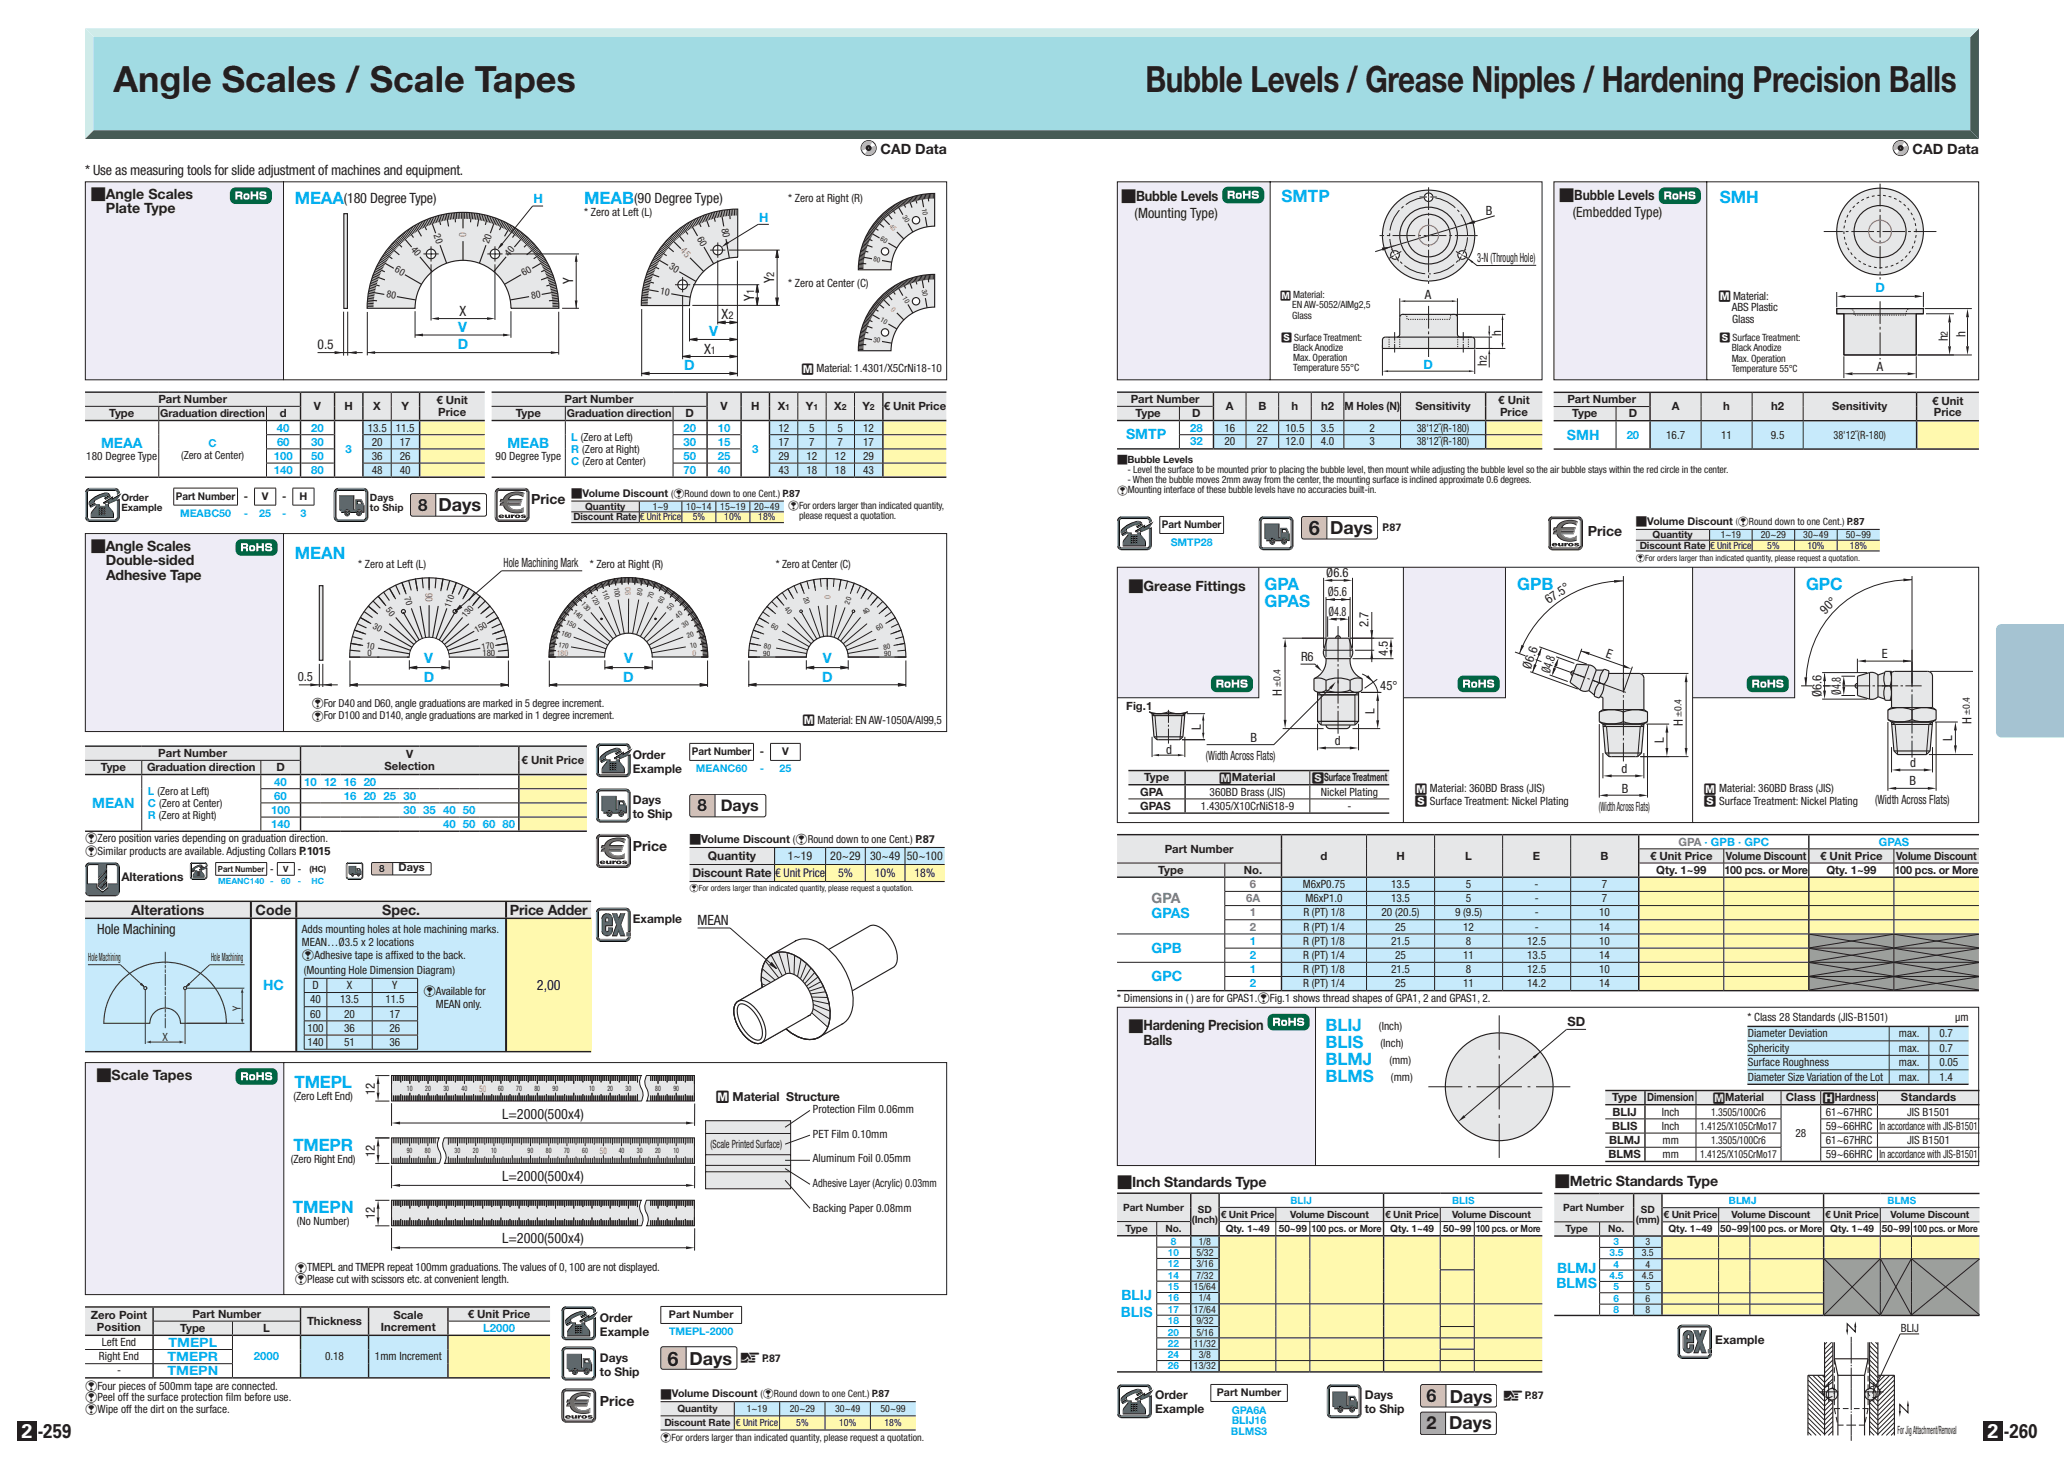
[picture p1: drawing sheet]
<svg xmlns="http://www.w3.org/2000/svg" width="364mm" height="257mm" viewBox="0 0 364 257" stroke-linecap="round" stroke-linejoin="round" font-family="sans-serif">
<defs><g id="words">
<g font-size="6.4" fill="#231f20">
<text x="20" y="16.3">Angle Scales / Scale Tapes</text>
<text x="202" y="16.3">Bubble Levels / Grease Nipples / Hardening Precision Balls</text>
</g>
<g font-size="3.5" fill="#231f20">
<text x="230.8" y="94.3">6</text>
<text x="117.7" y="240.8">6</text>
<text x="6.7" y="253.4">-259</text>
<text x="353.4" y="253.4">-260</text>
</g>
<g font-size="3.5" fill="#fff">
<text x="3.8" y="253.4">2</text>
<text x="350.5" y="253.4">2</text>
</g>
<g font-size="3.3" fill="#231f20">
<text x="130.5" y="240.5">D</text>
<text x="265.1" y="247.2">D</text>
</g>
<g font-size="3.2" fill="#231f20">
<text x="77.4" y="90">Days</text>
<text x="234.6" y="94.1">Days</text>
<text x="121.6" y="240.6">Days</text>
<text x="251.6" y="251.8">2</text>
<text x="251.6" y="247.1">6</text>
<text x="255.6" y="251.9">Days</text>
<text x="255.7" y="247.3">Days</text>
</g>
<g font-size="3" fill="#00aeef">
<text x="52" y="36">MEAA</text>
<text x="103" y="36">MEAB</text>
<text x="226" y="35.6">SMTP</text>
<text x="303.3" y="35.7">SMH</text>
<text x="52" y="98.5">MEAN</text>
<text x="223" y="104">GPA</text>
<text x="223" y="107">GPAS</text>
<text x="267.5" y="104">GPB</text>
<text x="318.5" y="104">GPC</text>
<text x="233.7" y="181.8">BLIJ</text>
<text x="233.7" y="184.8">BLIS</text>
<text x="51.9" y="191.7">TMEPL</text>
<text x="233.8" y="187.8">BLMJ</text>
<text x="233.8" y="190.8">BLMS</text>
<text x="51.7" y="202.9">TMEPR</text>
<text x="51.6" y="213.7">TMEPN</text>
</g>
<g font-size="3" fill="#231f20">
<text x="73.8" y="90">8</text>
<text x="123" y="143">8</text>
</g>
<text font-size="2.8" fill="#231f20" x="127.1" y="142.9">Days</text>
<g font-size="2.5" fill="#231f20">
<text x="155.3" y="27.1">CAD Data</text>
<text x="337.3" y="27.1">CAD Data</text>
<text x="15" y="30.9">* Use as measuring tools for slide adjustment of machines and equipment.</text>
<text x="16" y="35.1">QAngle Scales</text>
<text x="60.6" y="35.8">(180 Degree Type)</text>
<text x="111.8" y="35.8">(90 Degree Type)</text>
<text x="197.7" y="35.4">QBubble Levels</text>
<text x="275" y="35.3">QBubble Levels</text>
<text x="18.7" y="37.6">Plate Type</text>
<text x="200.1" y="38.4">(Mounting Type)</text>
<text x="277.4" y="38.3">(Embedded Type)</text>
<text x="101.1" y="50.1" transform="rotate(-90 101.1 50.1)">Y</text>
<text x="133" y="53" transform="rotate(-90 133 53)">Y</text>
<text x="136.5" y="49.9" transform="rotate(-90 136.5 49.9)">Y</text>
<text x="81" y="55.6">X</text>
<text x="127.3" y="56.3">X</text>
<text x="124.2" y="62.3">X</text>
<text x="93.7" y="88.8">Price</text>
<text x="280" y="94.5">Price</text>
<text x="16" y="97.1">QAngle Scales</text>
<text x="18.6" y="99.7">Double-sided</text>
<text x="18.7" y="102.2">Adhesive Tape</text>
<text x="199" y="104.2">QGrease Fittings</text>
<text x="111.6" y="150">Price</text>
<text x="23.1" y="161.2">Alterations</text>
<text x="45.1" y="161.2">Code</text>
<text x="67.4" y="161.2">Spec.</text>
<text x="89.9" y="161.2">Price Adder</text>
<text x="17.2" y="164.7">Hole Machining</text>
<text x="123" y="163.1">MEAN</text>
<text x="94.7" y="174.5">2,00</text>
<text x="199" y="181.7">QHardening Precision</text>
<text x="201.6" y="184.1">Balls</text>
<text x="17" y="190.4">QScale Tapes</text>
<text x="88.6" y="197.2">L=2000(500x4)</text>
<text x="88.6" y="208.2">L=2000(500x4)</text>
<text x="197" y="209.3">QInch Standards Type</text>
<text x="274.2" y="209.1">QMetric Standards Type</text>
<text x="88.6" y="219.2">L=2000(500x4)</text>
<text x="105.8" y="247.8">Price</text>
</g>
<g font-size="2.5" fill="#00aeef">
<text x="80.8" y="58.5">V</text>
<text x="125" y="59.3">V</text>
<text x="80.7" y="61.6">D</text>
<text x="120.7" y="65.3">D</text>
<text x="198.6" y="77.4">SMTP</text>
<text x="276.3" y="77.5">SMH</text>
<text x="17.8" y="78.9">MEAA</text>
<text x="89.5" y="78.9">MEAB</text>
<text x="74.8" y="116.9">V</text>
<text x="110.1" y="116.9">V</text>
<text x="145.1" y="116.9">V</text>
<text x="74.8" y="120.3">D</text>
<text x="109.9" y="120.3">D</text>
<text x="145" y="120.3">D</text>
<text x="16.3" y="142.4">MEAN</text>
<text x="203.1" y="161.7">GPAS</text>
<text x="203.1" y="168">GPB</text>
<text x="203.1" y="172.9">GPC</text>
<text x="46.4" y="174.5">HC</text>
<text x="274.5" y="227">BLMS</text>
<text x="274.6" y="224.4">BLMJ</text>
<text x="197.7" y="232.1">BLIS</text>
<text x="197.8" y="229.1">BLIJ</text>
</g>
<text font-size="2.5" fill="#7c51a1" x="203.1" y="159.2">GPA</text>
<text font-size="2.4" fill="#231f20" x="56" y="61.6">0.5</text>
<g font-size="2.3" fill="#00aeef">
<text x="94.1" y="35.9">H</text>
<text x="133.9" y="39.1">H</text>
<text x="330.7" y="51.4">D</text>
<text x="251" y="65">D</text>
<text x="29.6" y="239.9">TMEPR</text>
<text x="29.7" y="237.4">TMEPL</text>
<text x="29.5" y="242.3">TMEPN</text>
</g>
<g font-size="2.3" fill="#231f20">
<text x="262.1" y="37.9">B</text>
<text x="260.5" y="46.2">3-N (Through Hole)</text>
<text x="251.3" y="52.7">A</text>
<text x="264.7" y="59.2" transform="rotate(-90 264.7 59.2)">h</text>
<text x="346.6" y="59.3" transform="rotate(-90 346.6 59.3)">h</text>
<text x="262.2" y="64.5" transform="rotate(-90 262.2 64.5)">h</text>
<text x="331" y="65.4">A</text>
<text x="343.5" y="60.2" transform="rotate(-90 343.5 60.2)">h</text>
<text x="88.8" y="99.9">Hole Machining Mark</text>
<text x="233.9" y="101.7">Ø6.6</text>
<text x="234.2" y="105.1">Ø5.6</text>
<text x="273.2" y="106.5" transform="rotate(-35 273.2 106.5)">67.5°</text>
<text x="234.3" y="108.6">Ø4.8</text>
<text x="241.4" y="110.6" transform="rotate(-90 241.4 110.6)">2.7</text>
<text x="229.4" y="116.5">R6</text>
<text x="244.8" y="115.6" transform="rotate(-90 244.8 115.6)">4.5</text>
<text x="269.9" y="118" transform="rotate(-70 269.9 118)">Ø6.6</text>
<text x="273.3" y="118.8" transform="rotate(-70 273.3 118.8)">Ø4.8</text>
<text x="331.9" y="116">E</text>
<text x="226.1" y="122.6" transform="rotate(-90 226.1 122.6)">H</text>
<text x="242.4" y="125.9" transform="rotate(-90 242.4 125.9)">L</text>
<text x="243.4" y="121.6">45°</text>
<text x="321.2" y="122.9" transform="rotate(-90 321.2 122.9)">Ø6.6</text>
<text x="324.7" y="122.5" transform="rotate(-90 324.7 122.5)">Ø4.8</text>
<text x="211.8" y="128.6" transform="rotate(-90 211.8 128.6)">L</text>
<text x="220.5" y="130.8">B</text>
<text x="235.4" y="131.3">d</text>
<text x="293.4" y="131" transform="rotate(-90 293.4 131)">L</text>
<text x="296.8" y="128" transform="rotate(-90 296.8 128)">H</text>
<text x="344.3" y="130.6" transform="rotate(-90 344.3 130.6)">L</text>
<text x="347.7" y="127.6" transform="rotate(-90 347.7 127.6)">H</text>
<text x="205.7" y="132.9">d</text>
<text x="212.7" y="133.9">(Width Across Flats)</text>
<text x="285.9" y="136.2">d</text>
<text x="336.8" y="135.2">d</text>
<text x="282" y="143">(Width Across Flats)</text>
<text x="286" y="139.8">B</text>
<text x="330.7" y="141.7">(Width Across Flats)</text>
<text x="336.8" y="138.4">B</text>
<text x="276.4" y="180.8">SD</text>
<text x="66.1" y="193" transform="rotate(-90 66.1 193)">12</text>
<text x="66.1" y="204" transform="rotate(-90 66.1 204)">12</text>
<text x="66.1" y="215" transform="rotate(-90 66.1 215)">12</text>
</g>
<g font-size="2.2" fill="#231f20">
<text x="321.9" y="108.3" transform="rotate(-45 321.9 108.3)">90°</text>
<text x="283.1" y="115.7" transform="rotate(19 283.1 115.7)">E</text>
<text x="52.5" y="120.1">0.5</text>
<text x="126.2" y="194.1">M Material Structure</text>
</g>
<g font-size="2.1" fill="#231f20">
<text x="111.6" y="133.8">Order</text>
<text x="111.6" y="136.2">Example</text>
<text x="111.6" y="141.8">Days</text>
<text x="111.6" y="144.2">to Ship</text>
<text x="21.4" y="155.3">Alterations</text>
<text x="122.1" y="154.6">Discount Rate</text>
<text x="124.8" y="151.6">Quantity</text>
<text x="136.7" y="154.6">€ Unit Price</text>
<text x="138.9" y="151.6">1~19</text>
<text x="146.4" y="151.6">20~29</text>
<text x="147.8" y="154.6">5%</text>
<text x="153.4" y="151.6">30~49 50~100</text>
<text x="154.3" y="154.6">10%</text>
<text x="161.3" y="154.6">18%</text>
<text x="111.6" y="162.8">Example</text>
<text x="105.8" y="233">Order</text>
<text x="105.8" y="235.5">Example</text>
<text x="302.5" y="237">Example</text>
<text x="105.8" y="240.1">Days</text>
<text x="105.8" y="242.6">to Ship</text>
<text x="203.7" y="246.6">Order</text>
<text x="203.7" y="249">Example</text>
<text x="240.7" y="246.6">Days</text>
<text x="240.7" y="249">to Ship</text>
</g>
<g font-size="2" fill="#231f20">
<text x="139" y="35.7">* Zero at Right (R)</text>
<text x="103" y="38.2">* Zero at Left (L)</text>
<text x="139" y="50.7">* Zero at Center (C)</text>
<text x="303.1" y="52.9">M Material:</text>
<text x="305.4" y="54.9">ABS Plastic</text>
<text x="305.5" y="56.9">Glass</text>
<text x="141.4" y="65.7">M Material: 1.4301/X5CrNi18-10</text>
<text x="27.9" y="71.1">Part Number</text>
<text x="77" y="71.3">€ Unit</text>
<text x="99.6" y="71.1">Part Number</text>
<text x="199.4" y="71.1">Part Number</text>
<text x="264.2" y="71.3">€ Unit</text>
<text x="276.4" y="71.1">Part Number</text>
<text x="340.7" y="71.3">€ Unit</text>
<text x="19.3" y="73.5">Type</text>
<text x="49.4" y="73.5">d</text>
<text x="55.4" y="72.3">V</text>
<text x="60.8" y="72.3">H</text>
<text x="64.9" y="76.1">13.5</text>
<text x="65.8" y="72.3">X</text>
<text x="69.8" y="76.1">11.5</text>
<text x="70.8" y="72.3">Y</text>
<text x="77.3" y="73.3">Price</text>
<text x="91" y="73.5">Type</text>
<text x="120.9" y="73.5">D</text>
<text x="127.1" y="72.3">V</text>
<text x="132.5" y="72.3">H</text>
<text x="137.2" y="72.3">X</text>
<text x="137.3" y="76.1">12</text>
<text x="142.1" y="72.3">Y</text>
<text x="142.7" y="76.1">5</text>
<text x="147.1" y="72.3">X</text>
<text x="147.7" y="76.1">5</text>
<text x="152.1" y="72.3">Y</text>
<text x="152.2" y="76.1">12</text>
<text x="155.8" y="72.3">€ Unit Price</text>
<text x="200.3" y="73.5">Type</text>
<text x="210.2" y="73.5">D</text>
<text x="215.9" y="76.1">16</text>
<text x="216.2" y="72.3">A</text>
<text x="221.7" y="76.1">22</text>
<text x="221.9" y="72.3">B</text>
<text x="226.7" y="76.1">10.5</text>
<text x="227.8" y="72.3">h</text>
<text x="232.9" y="76.1">3.5</text>
<text x="233" y="72.3">h2</text>
<text x="237.1" y="72.3">M Holes (N)</text>
<text x="241.5" y="76.1">2</text>
<text x="249.6" y="72.3">Sensitivity</text>
<text x="249.8" y="76.1">38'12˝(R-180)</text>
<text x="264.5" y="73.3">Price</text>
<text x="277.3" y="73.5">Type</text>
<text x="287.2" y="73.5">D</text>
<text x="293.8" y="77.3">16.7</text>
<text x="294.8" y="72.3">A</text>
<text x="303.5" y="77.3">11</text>
<text x="303.9" y="72.3">h</text>
<text x="312.3" y="77.3">9.5</text>
<text x="312.4" y="72.3">h2</text>
<text x="323.1" y="72.3">Sensitivity</text>
<text x="323.3" y="77.3">38'12˝(R-180)</text>
<text x="341" y="73.3">Price</text>
<text x="15.2" y="81">180 Degree Type</text>
<text x="65.6" y="78.5">20</text>
<text x="65.6" y="81">36</text>
<text x="65.6" y="83.5">48</text>
<text x="70.5" y="78.5">17</text>
<text x="70.5" y="81">26</text>
<text x="70.5" y="83.5">40</text>
<text x="87.4" y="81">90 Degree Type</text>
<text x="137.3" y="78.5">17</text>
<text x="137.3" y="81">29</text>
<text x="137.3" y="83.5">43</text>
<text x="142.2" y="81">12</text>
<text x="142.2" y="83.5">18</text>
<text x="142.7" y="78.5">7</text>
<text x="147.2" y="81">12</text>
<text x="147.2" y="83.5">18</text>
<text x="147.7" y="78.5">7</text>
<text x="152.2" y="81">29</text>
<text x="152.2" y="83.5">43</text>
<text x="152.2" y="78.5">17</text>
<text x="215.9" y="78.5">20</text>
<text x="221.7" y="78.5">27</text>
<text x="226.7" y="78.5">12.0</text>
<text x="232.9" y="78.5">4.0</text>
<text x="241.5" y="78.5">3</text>
<text x="249.8" y="78.5">38'12˝(R-180)</text>
<text x="63.2" y="100.2">* Zero at Left (L)</text>
<text x="104" y="100.2">* Zero at Right (R)</text>
<text x="136.8" y="100.2">* Zero at Center (C)</text>
<text x="198.6" y="125.2">Fig.1</text>
<text x="141.5" y="127.7">M Material: EN AW-1050A/Al99,5</text>
<text x="17.8" y="135.9">Type</text>
<text x="25.9" y="135.9">Graduation direction</text>
<text x="27.9" y="133.5">Part Number</text>
<text x="48.7" y="135.9">D</text>
<text x="67.8" y="135.7">Selection</text>
<text x="71.6" y="133.7">V</text>
<text x="92" y="134.7">€ Unit Price</text>
<text x="201.8" y="137.7">Type</text>
<text x="215" y="137.8">MMaterial</text>
<text x="231.3" y="137.8">SSurface Treatment</text>
<text x="201.1" y="140.3">GPA</text>
<text x="201.1" y="142.7">GPAS</text>
<text x="211.8" y="142.7">1.4305/X10CrNiS18-9</text>
<text x="213.3" y="140.3">360BD Brass (JIS)</text>
<text x="233" y="140.3">Nickel Plating</text>
<text x="237.6" y="142.7">-</text>
<text x="249.5" y="139.7">M Material: 360BD Brass (JIS)</text>
<text x="249.5" y="142">S Surface Treatment: Nickel Plating</text>
<text x="300.5" y="139.7">M Material: 360BD Brass (JIS)</text>
<text x="300.5" y="142">S Surface Treatment: Nickel Plating</text>
<text x="15" y="148.4">EZero position varies depending on graduation direction.</text>
<text x="15" y="150.7">ESimilar products are available. Adjusting Collars P.1015</text>
<text x="204.3" y="154">Type</text>
<text x="205.4" y="150.3">Part Number</text>
<text x="219.4" y="154">No.</text>
<text x="232.9" y="151.5">d</text>
<text x="246.3" y="151.5">H</text>
<text x="258.4" y="151.5">L</text>
<text x="270.4" y="151.5">E</text>
<text x="282.3" y="151.5">B</text>
<text x="291" y="151.5">€ Unit Price</text>
<text x="292.1" y="154">Qty. 1~99</text>
<text x="304.1" y="154">100 pcs. or More</text>
<text x="304.4" y="151.5">Volume Discount</text>
<text x="321" y="151.5">€ Unit Price</text>
<text x="322.1" y="154">Qty. 1~99</text>
<text x="334.1" y="154">100 pcs. or More</text>
<text x="334.4" y="151.5">Volume Discount</text>
<text x="229.8" y="156.6">M6xP0.75</text>
<text x="229.9" y="161.5">R (PT) 1/8</text>
<text x="230.2" y="159">M6xP1.0</text>
<text x="243.6" y="161.5">20 (20.5)</text>
<text x="245.3" y="156.6">13.5</text>
<text x="245.3" y="159">13.5</text>
<text x="256.6" y="161.5">9 (9.5)</text>
<text x="258.5" y="156.6">5</text>
<text x="258.5" y="159">5</text>
<text x="270.6" y="156.6">-</text>
<text x="270.6" y="159">-</text>
<text x="270.6" y="161.5">-</text>
<text x="282" y="161.5">10</text>
<text x="282.5" y="156.6">7</text>
<text x="282.5" y="159">7</text>
<text x="53.3" y="164.5">Adds mounting holes at hole machining marks.</text>
<text x="53.3" y="166.8">MEAN…Ø3.5 x 2 locations</text>
<text x="229.8" y="166.5">R (PT) 1/8</text>
<text x="229.9" y="164">R (PT) 1/4</text>
<text x="245.3" y="166.5">21.5</text>
<text x="246" y="164">25</text>
<text x="258" y="164">12</text>
<text x="258.5" y="166.5">8</text>
<text x="269.3" y="166.5">12.5</text>
<text x="270.6" y="164">-</text>
<text x="282" y="166.5">10</text>
<text x="282" y="164">14</text>
<text x="15.6" y="169.4">Hole Machining</text>
<text x="37.2" y="169.4">Hole Machining</text>
<text x="53.3" y="169.1">EAdhesive tape is aff</text>
<text x="53.6" y="171.7">(Mounting Hole Dimension Diagram)</text>
<text x="69.4" y="169">ixed to the back.</text>
<text x="229.8" y="169">R (PT) 1/4</text>
<text x="229.8" y="171.5">R (PT) 1/8</text>
<text x="229.8" y="174">R (PT) 1/4</text>
<text x="245.3" y="171.5">21.5</text>
<text x="246" y="169">25</text>
<text x="246" y="174">25</text>
<text x="258" y="169">11</text>
<text x="258" y="174">11</text>
<text x="258.5" y="171.5">8</text>
<text x="269.3" y="169">13.5</text>
<text x="269.3" y="174">14.2</text>
<text x="269.3" y="171.5">12.5</text>
<text x="282" y="169">14</text>
<text x="282" y="174">14</text>
<text x="282" y="171.5">10</text>
<text x="54.7" y="176.9">40</text>
<text x="54.7" y="179.4">60</text>
<text x="55.1" y="174.4">D</text>
<text x="60" y="176.9">13.5</text>
<text x="60.7" y="179.4">20</text>
<text x="61.2" y="174.4">X</text>
<text x="68" y="176.9">11.5</text>
<text x="68.7" y="179.4">17</text>
<text x="69.2" y="174.4">Y</text>
<text x="74.7" y="175.5">EAvailable for</text>
<text x="76.9" y="177.7">MEAN only.</text>
<text x="197" y="176.7">* Dimensions in ( ) are for GPAS1.EFig.1 shows thread shapes of GPA1, 2 and GPAS1, 2.</text>
<text x="308.2" y="180">* Class 28 Standards (JIS-B1501)</text>
<text x="344.8" y="180">μm</text>
<text x="54.2" y="181.9">100</text>
<text x="54.2" y="184.4">140</text>
<text x="60.7" y="181.9">36</text>
<text x="60.7" y="184.4">51</text>
<text x="68.7" y="181.9">26</text>
<text x="68.7" y="184.4">36</text>
<text x="243.2" y="181.5">(Inch)</text>
<text x="243.5" y="184.5">(Inch)</text>
<text x="308.3" y="182.9">Diameter Deviation</text>
<text x="308.3" y="185.4">Sphericity</text>
<text x="334.9" y="182.9">max.</text>
<text x="334.9" y="185.4">max.</text>
<text x="342" y="182.9">0.7</text>
<text x="342" y="185.4">0.7</text>
<text x="245" y="187.5">(mm)</text>
<text x="245.3" y="190.5">(mm)</text>
<text x="308.3" y="188">Surface Roughness</text>
<text x="308.3" y="190.5">Diameter Size Variation of the Lot</text>
<text x="334.9" y="190.5">max.</text>
<text x="334.9" y="188">max.</text>
<text x="342" y="190.5">1.4</text>
<text x="342" y="188">0.05</text>
<text x="51.8" y="193.9">(Zero Left End)</text>
<text x="143.4" y="196.1">Protection Film 0.06mm</text>
<text x="284.3" y="194.1">Type</text>
<text x="284.4" y="196.7">BLIJ</text>
<text x="290.5" y="194.1">Dimension</text>
<text x="293.1" y="196.7">Inch</text>
<text x="302.1" y="194.2">MMaterial</text>
<text x="315" y="194.1">Class</text>
<text x="321.4" y="194.2">HHardness</text>
<text x="322" y="196.7">61~67HRC</text>
<text x="335.3" y="194.1">Standards</text>
<text x="336.3" y="196.7">JIS B1501</text>
<text x="125.3" y="202.4">(Scale Printed Surface)</text>
<text x="143.4" y="200.5">PET Film 0.10mm</text>
<text x="283.8" y="201.6">BLMJ</text>
<text x="284.3" y="199.1">BLIS</text>
<text x="293.1" y="199.1">Inch</text>
<text x="293.2" y="201.6">mm</text>
<text x="316.6" y="200.4">28</text>
<text x="322" y="199.1">59~66HRC</text>
<text x="322" y="201.6">61~67HRC</text>
<text x="331.5" y="199.1">In accordance with JIS-B1501</text>
<text x="336.3" y="201.6">JIS B1501</text>
<text x="51.3" y="205">(Zero Right End)</text>
<text x="143.4" y="204.9">Aluminum Foil 0.05mm</text>
<text x="143.4" y="209.3">Adhesive Layer (Acrylic) 0.03mm</text>
<text x="283.7" y="204.1">BLMS</text>
<text x="293.2" y="204.1">mm</text>
<text x="322" y="204.1">59~66HRC</text>
<text x="331.5" y="204.1">In accordance with JIS-B1501</text>
<text x="52.3" y="215.9">(No Number)</text>
<text x="143.4" y="213.7">Backing Paper 0.08mm</text>
<text x="52" y="224.2">ETMEPL and TMEPR repeat 100mm graduations. The values of 0, 100 are not displayed.</text>
<text x="52" y="226.2">EPlease cut with scissors etc. at convenient length.</text>
<text x="16" y="232.5">Zero Point</text>
<text x="33.9" y="232.3">Part Number</text>
<text x="54.2" y="233.5">Thickness</text>
<text x="69.4" y="232.5">Scale</text>
<text x="82.5" y="232.3">€ Unit Price</text>
<text x="17.1" y="234.5">Position</text>
<text x="17.5" y="239.8">Right End</text>
<text x="18" y="237.3">Left End</text>
<text x="31.8" y="234.7">Type</text>
<text x="46.4" y="234.7">L</text>
<text x="57.3" y="239.8">0.18</text>
<text x="66.1" y="239.8">1mm Increment</text>
<text x="67.2" y="234.5">Increment</text>
<text x="335.2" y="234.8">BLIJ</text>
<text x="15" y="245">EFour pieces of 500mm tape are connected.</text>
<text x="20.6" y="242.2">-</text>
<text x="15" y="247">EPeel off the surface protection f</text>
<text x="15" y="249">EWipe off the dirt on the surface.</text>
<text x="39.8" y="247">ilm before use.</text>
<text x="334.6" y="252.8">For Jig Attachment/Removal</text>
</g>
<g font-size="2" fill="#00aeef">
<text x="48.9" y="76.1">40</text>
<text x="54.9" y="76.1">20</text>
<text x="120.6" y="76.1">20</text>
<text x="126.6" y="76.1">10</text>
<text x="209.9" y="76.1">28</text>
<text x="286.9" y="77.3">20</text>
<text x="48.3" y="81">100</text>
<text x="48.3" y="83.5">140</text>
<text x="48.9" y="78.5">60</text>
<text x="54.9" y="78.5">30</text>
<text x="54.9" y="81">50</text>
<text x="54.9" y="83.5">80</text>
<text x="60.9" y="79.8">3</text>
<text x="120.6" y="78.5">30</text>
<text x="120.6" y="81">50</text>
<text x="120.6" y="83.5">70</text>
<text x="126.6" y="78.5">15</text>
<text x="126.6" y="81">25</text>
<text x="126.6" y="83.5">40</text>
<text x="132.6" y="79.8">3</text>
<text x="209.9" y="78.5">32</text>
<text x="47.8" y="143.4">100</text>
<text x="48.4" y="138.5">40</text>
<text x="48.4" y="140.9">60</text>
<text x="53.7" y="138.5">10 12 16 20</text>
<text x="60.6" y="140.9">16 20 25 30</text>
<text x="71.1" y="143.4">30 35 40 50</text>
<text x="47.8" y="145.9">140</text>
<text x="78.1" y="145.9">40 50 60 80</text>
<text x="331.3" y="149.1">GPAS</text>
<text x="220.4" y="166.5">1</text>
<text x="220.4" y="169">2</text>
<text x="220.4" y="171.5">1</text>
<text x="220.4" y="174">2</text>
<text x="44.8" y="239.8">2000</text>
<text x="85.2" y="234.7">L2000</text>
</g>
<g font-size="2" fill="#7c51a1">
<text x="296" y="149.1">GPA · GPB · GPC</text>
<text x="219.7" y="159">6A</text>
<text x="220.4" y="156.6">6</text>
<text x="220.4" y="161.5">1</text>
<text x="220.4" y="164">2</text>
</g>
<g font-size="2" fill="#333536">
<text x="42.5" y="178.2" transform="rotate(-90 42.5 178.2)">Y</text>
<text x="28.6" y="183.5">X</text>
</g>
<g font-size="1.9" fill="#231f20">
<text x="133" y="51.9" transform="rotate(-90 133 51.9)">1</text>
<text x="136.5" y="48.8" transform="rotate(-90 136.5 48.8)">2</text>
<text x="128.5" y="56.3">2</text>
<text x="125.4" y="62.3">1</text>
<text x="28.3" y="73.5">Graduation direction</text>
<text x="100" y="73.5">Graduation direction</text>
<text x="31.9" y="80.8">(Zero at Center)</text>
<text x="31" y="88.2">Part Number</text>
<text x="43" y="88.2">-</text>
<text x="46.2" y="88.2">V</text>
<text x="49.8" y="88.2">-</text>
<text x="52.8" y="88.2">H</text>
<text x="100.8" y="87.6">QVolume Discount (ERound down to one Cent.) P.87</text>
<text x="204.9" y="93.2">Part Number</text>
<text x="243.8" y="93.6">P.87</text>
<text x="288.5" y="92.6">QVolume Discount ERound down to one Cent.) P.87</text>
<text x="55" y="124.6">EFor D40 and D60, angle graduations are marked in 5 degree increment.</text>
<text x="55" y="126.9">EFor D100 and D140, angle graduations are marked in 1 degree increment.</text>
<text x="122" y="133.2">Part Number</text>
<text x="134" y="133.2">-</text>
<text x="137.9" y="133.2">V</text>
<text x="121.6" y="148.6">QVolume Discount (ERound down to one Cent.) P.87</text>
<text x="70.3" y="153.6">Days</text>
<text x="301.8" y="196.7">1.3505/100Cr6</text>
<text x="299.8" y="199.1">1.4125/X105CrMo17</text>
<text x="301.8" y="201.6">1.3505/100Cr6</text>
<text x="299.8" y="204.1">1.4125/X105CrMo17</text>
<text x="118" y="232.4">Part Number</text>
<text x="134.4" y="240">P.87</text>
<text x="116.5" y="246.3">QVolume Discount (ERound down to one Cent.) P.87</text>
<text x="214.6" y="246.2">Part Number</text>
<text x="268.9" y="246.6">P.87</text>
</g>
<g font-size="1.9" fill="#00aeef">
<text x="100.8" y="77.6">L (Zero at Left)</text>
<text x="36.8" y="78.7">C</text>
<text x="100.8" y="79.8">R (Zero at Right)</text>
<text x="100.8" y="81.9">C (Zero at Center)</text>
<text x="31.8" y="91.2">MEABC50</text>
<text x="43" y="91.2">-</text>
<text x="45.7" y="91.2">25</text>
<text x="49.8" y="91.2">-</text>
<text x="53" y="91.2">3</text>
<text x="206.5" y="96.2">SMTP28</text>
<text x="122.7" y="136.2">MEANC60</text>
<text x="134" y="136.2">-</text>
<text x="137.5" y="136.2">25</text>
<text x="26.1" y="140">L (Zero at Left)</text>
<text x="26.1" y="142.2">C (Zero at Center)</text>
<text x="26.1" y="144.3">R (Zero at Right)</text>
<text x="118" y="235.4">TMEPL-2000</text>
<text x="217.2" y="249.2">GPA6A</text>
<text x="217.2" y="251">BLIJ16</text>
<text x="217.1" y="252.9">BLMS3</text>
</g>
<g font-size="1.8" fill="#231f20">
<text x="76.4" y="41.4" transform="rotate(70 76.4 41.4)">20</text>
<text x="127.3" y="40.3" transform="rotate(80 127.3 40.3)">80</text>
<text x="69.5" y="47.8" transform="rotate(30 69.5 47.8)">60</text>
<text x="86.2" y="43.1" transform="rotate(-70 86.2 43.1)">20</text>
<text x="117.9" y="47.3" transform="rotate(30 117.9 47.3)">30</text>
<text x="122.9" y="42.1" transform="rotate(60 122.9 42.1)">60</text>
<text x="68.1" y="52.4" transform="rotate(10 68.1 52.4)">80</text>
<text x="92.4" y="48.6" transform="rotate(-30 92.4 48.6)">60</text>
<text x="93.8" y="52.7" transform="rotate(-10 93.8 52.7)">80</text>
<text x="116.4" y="51.9" transform="rotate(10 116.4 51.9)">10</text>
<text x="225.7" y="52.6">M Material:</text>
<text x="227.9" y="54.4">EN AW-5052/AlMg2,5</text>
<text x="227.9" y="56.2">Glass</text>
<text x="225.9" y="60.1">S Surface Treatment:</text>
<text x="228.1" y="61.9">Black Anodize</text>
<text x="228.1" y="63.7">Max. Operation</text>
<text x="228.1" y="65.5">Temperature 55°C</text>
<text x="303.2" y="60.2">S Surface Treatment:</text>
<text x="305.4" y="65.5">Temperature 55°C</text>
<text x="305.4" y="62">Black Anodize</text>
<text x="305.4" y="63.7">Max. Operation</text>
<text x="197" y="81.6">QBubble Levels</text>
<text x="198.9" y="83.4">- Level the surface to be mounted prior to placing the bubble level, then mount while adjusting the bubble level so the air bubble stays within the red circle in the center.</text>
<text x="21.4" y="88.3">Order</text>
<text x="65.3" y="88.3">Days</text>
<text x="103.2" y="89.9">Quantity</text>
<text x="115.1" y="89.9">1~9</text>
<text x="121" y="89.9">10~14</text>
<text x="127" y="89.9">15~19</text>
<text x="133" y="89.9">20~49</text>
<text x="139" y="89.7">EFor orders larger than indicated quantity,</text>
<text x="197" y="87">EMounting interface of these bubble levels have no accuracies built-in.</text>
<text x="198.9" y="85.2">- When the bubble moves 2mm away from the center, the mounting surface is inclined approximate 0.6 degrees.</text>
<text x="21.4" y="90">Example</text>
<text x="65.3" y="90">to Ship</text>
<text x="101.1" y="91.7">Discount Rate € Unit Price</text>
<text x="122.2" y="91.7">5%</text>
<text x="127.7" y="91.7">10%</text>
<text x="133.7" y="91.7">18%</text>
<text x="140.9" y="91.5">please request a quotation.</text>
<text x="291.5" y="94.9">Quantity</text>
<text x="303.5" y="94.9">1~19</text>
<text x="310.5" y="94.9">20~29</text>
<text x="318" y="94.9">30~49</text>
<text x="325.5" y="94.9">50~99</text>
<text x="289.2" y="96.7">Discount Rate € Unit Price</text>
<text x="311.7" y="96.7">5%</text>
<text x="318.7" y="96.7">10%</text>
<text x="326.2" y="96.7">18%</text>
<text x="198.1" y="213.4">Part Number</text>
<text x="210.2" y="215.5">(Inch)</text>
<text x="211.3" y="213.8">SD</text>
<text x="215.3" y="214.7">€ Unit Price</text>
<text x="227.5" y="214.7">Volume Discount</text>
<text x="244.3" y="214.7">€ Unit Price</text>
<text x="256.1" y="214.7">Volume Discount</text>
<text x="275.7" y="213.5">Part Number</text>
<text x="288.5" y="215.6">(mm)</text>
<text x="289.4" y="213.8">SD</text>
<text x="293.4" y="214.7">€ Unit Price</text>
<text x="305.4" y="214.7">Volume Discount</text>
<text x="321.9" y="214.7">€ Unit Price</text>
<text x="333.4" y="214.7">Volume Discount</text>
<text x="198.5" y="217.1">Type</text>
<text x="205.5" y="217.1">No.</text>
<text x="211" y="221.4">5/32</text>
<text x="211.4" y="219.4">1/8</text>
<text x="216.2" y="217.1">Qty. 1~49</text>
<text x="225.5" y="217.1">50~99</text>
<text x="231.3" y="217.1">100 pcs. or More</text>
<text x="245.2" y="217.1">Qty. 1~49</text>
<text x="254.5" y="217.1">50~99</text>
<text x="260.3" y="217.1">100 pcs. or More</text>
<text x="276.1" y="217.2">Type</text>
<text x="283.6" y="217.2">No.</text>
<text x="289.5" y="221.5">3.5</text>
<text x="290.2" y="219.5">3</text>
<text x="294.3" y="217.2">Qty. 1~49</text>
<text x="303.4" y="217.2">50~99</text>
<text x="308.7" y="217.2">100 pcs. or More</text>
<text x="322.8" y="217.2">Qty. 1~49</text>
<text x="331.9" y="217.2">50~99</text>
<text x="337.4" y="217.2">100 pcs. or More</text>
<text x="210.6" y="227.4">15/64</text>
<text x="211" y="223.4">3/16</text>
<text x="211" y="225.4">7/32</text>
<text x="289.5" y="225.5">4.5</text>
<text x="290.2" y="223.5">4</text>
<text x="290.2" y="227.5">5</text>
<text x="210.6" y="231.4">17/64</text>
<text x="211" y="233.4">9/32</text>
<text x="211.4" y="229.4">1/4</text>
<text x="290.2" y="229.5">6</text>
<text x="290.2" y="231.4">8</text>
<text x="210.6" y="237.4">11/32</text>
<text x="211" y="235.4">5/16</text>
<text x="211.4" y="239.4">3/8</text>
<text x="210.6" y="241.4">13/32</text>
<text x="117.2" y="251.4">Discount Rate</text>
<text x="119.5" y="248.9">Quantity</text>
<text x="129.8" y="251.4">€ Unit Price</text>
<text x="131.7" y="248.9">1~19</text>
<text x="139.3" y="248.9">20~29</text>
<text x="140.4" y="251.4">5%</text>
<text x="147.3" y="248.9">30~49</text>
<text x="148" y="251.4">10%</text>
<text x="155.3" y="248.9">50~99</text>
<text x="156" y="251.4">18%</text>
<text x="116.5" y="254">EFor orders larger than indicated quantity, please request a quotation.</text>
</g>
<g font-size="1.8" fill="#ec008c">
<text x="119.9" y="44.3" transform="rotate(45 119.9 44.3)">45</text>
<text x="75" y="104.5" transform="rotate(89 75 104.5)">90</text>
</g>
<g font-size="1.8" fill="#00aeef">
<text x="227.6" y="212.2">BLIJ</text>
<text x="256.1" y="212.2">BLIS</text>
<text x="304.9" y="212.2">BLMJ</text>
<text x="332.9" y="212.2">BLMS</text>
<text x="206" y="221.4">10</text>
<text x="206.5" y="219.4">8</text>
<text x="283.8" y="221.5">3.5</text>
<text x="284.6" y="219.5">3</text>
<text x="206" y="223.4">12</text>
<text x="206" y="225.4">14</text>
<text x="206" y="227.4">15</text>
<text x="283.8" y="225.5">4.5</text>
<text x="284.6" y="223.5">4</text>
<text x="284.6" y="227.5">5</text>
<text x="206" y="229.4">16</text>
<text x="206" y="231.4">17</text>
<text x="206" y="233.4">18</text>
<text x="284.6" y="229.5">6</text>
<text x="284.6" y="231.4">8</text>
<text x="206" y="235.4">20</text>
<text x="206" y="237.4">22</text>
<text x="206" y="239.4">24</text>
<text x="206" y="241.4">26</text>
</g>
<text font-size="1.7" fill="#ec008c" x="82.2" y="41.7" transform="rotate(-90 82.2 41.7)">0</text>
<g font-size="1.7" fill="#231f20">
<text x="72.4" y="44" transform="rotate(50 72.4 44)">40</text>
<text x="89.8" y="45.3" transform="rotate(-50 89.8 45.3)">40</text>
<text x="343.5" y="59.1" transform="rotate(-90 343.5 59.1)">2</text>
<text x="262.2" y="63.4" transform="rotate(-90 262.2 63.4)">2</text>
<text x="225.8" y="121" transform="rotate(-90 225.8 121)">±0.4</text>
<text x="296.6" y="126.4" transform="rotate(-90 296.6 126.4)">±0.4</text>
<text x="347.4" y="126" transform="rotate(-90 347.4 126)">±0.4</text>
<text x="66.9" y="153.7">8</text>
</g>
<g font-size="1.6" fill="#231f20">
<text x="68" y="107.6" transform="rotate(50 68 107.6)">50</text>
<text x="71.3" y="105.5" transform="rotate(70 71.3 105.5)">70</text>
<text x="79.4" y="107.2" transform="rotate(-70 79.4 107.2)">110</text>
<text x="65.7" y="110.7" transform="rotate(30 65.7 110.7)">30</text>
<text x="82.2" y="109" transform="rotate(-50 82.2 109)">130</text>
<text x="84.1" y="111.6" transform="rotate(-30 84.1 111.6)">150</text>
<text x="64.5" y="114.2" transform="rotate(10 64.5 114.2)">10</text>
<text x="64.8" y="115.7">0</text>
<text x="85" y="114.6" transform="rotate(-10 85 114.6)">170</text>
<text x="85.1" y="115.7">180</text>
</g>
<g font-size="1.6" fill="#ec008c">
<text x="84.5" y="192.4">50</text>
<text x="105.8" y="203.4">50</text>
</g>
<g font-size="1.5" fill="#231f20">
<text x="138.5" y="72.3">1</text>
<text x="143.5" y="72.3">1</text>
<text x="148.4" y="72.3">2</text>
<text x="153.4" y="72.3">2</text>
<text x="306.1" y="92.4">(</text>
<text x="288.5" y="98.8">EFor orders larger than indicated quantity, please request a quotation.</text>
<text x="38.4" y="153.7">Part Number</text>
<text x="47.7" y="153.7">-</text>
<text x="49.9" y="153.7">V</text>
<text x="52.5" y="153.7">-</text>
<text x="54.6" y="153.7">(HC)</text>
<text x="121.6" y="157.1">EFor orders larger than indicated quantity, please request a quotation.</text>
</g>
<g font-size="1.5" fill="#00aeef">
<text x="38.5" y="155.9">MEANC140</text>
<text x="47.7" y="155.9">-</text>
<text x="49.6" y="155.9">60</text>
<text x="52.5" y="155.9">-</text>
<text x="54.9" y="155.9">HC</text>
</g>
<g font-size="1.4" fill="#ec008c">
<text x="111.3" y="104.9" transform="rotate(-90 111.3 104.9)">90</text>
<text x="145.5" y="104.8" transform="rotate(90 145.5 104.8)">0</text>
<text x="98.2" y="115.6">180</text>
<text x="122.1" y="115.6">0</text>
</g>
<g font-size="1.3" fill="#ec008c">
<text x="156.7" y="40" transform="rotate(45 156.7 40)">45</text>
<text x="157" y="54.6" transform="rotate(45 157 54.6)">0</text>
</g>
<g font-size="1.3" fill="#231f20">
<text x="159.1" y="38.3" transform="rotate(60 159.1 38.3)">30</text>
<text x="162.6" y="36.8" transform="rotate(80 162.6 36.8)">10</text>
<text x="154" y="46" transform="rotate(10 154 46)">80</text>
<text x="155.2" y="42.4" transform="rotate(30 155.2 42.4)">60</text>
<text x="159.1" y="52.6" transform="rotate(60 159.1 52.6)">10</text>
<text x="162.6" y="51.1" transform="rotate(80 162.6 51.1)">30</text>
<text x="155.2" y="56.6" transform="rotate(30 155.2 56.6)">10</text>
<text x="154" y="60.3" transform="rotate(10 154 60.3)">30</text>
<text x="102.4" y="106.5" transform="rotate(50 102.4 106.5)">130</text>
<text x="104.2" y="105.2" transform="rotate(60 104.2 105.2)">120</text>
<text x="106.1" y="104.2" transform="rotate(70 106.1 104.2)">110</text>
<text x="108.2" y="103.6" transform="rotate(80 108.2 103.6)">100</text>
<text x="113.2" y="105" transform="rotate(-80 113.2 105)">80</text>
<text x="115" y="105.6" transform="rotate(-70 115 105.6)">70</text>
<text x="116.7" y="106.5" transform="rotate(-60 116.7 106.5)">60</text>
<text x="118.2" y="107.6" transform="rotate(-50 118.2 107.6)">50</text>
<text x="138.3" y="107.4" transform="rotate(50 138.3 107.4)">40</text>
<text x="141.6" y="105.3" transform="rotate(70 141.6 105.3)">20</text>
<text x="149.8" y="106.6" transform="rotate(-70 149.8 106.6)">20</text>
<text x="98.9" y="111.9" transform="rotate(20 98.9 111.9)">160</text>
<text x="99.8" y="109.9" transform="rotate(30 99.8 109.9)">150</text>
<text x="100.9" y="108.1" transform="rotate(40 100.9 108.1)">140</text>
<text x="119.5" y="109" transform="rotate(-40 119.5 109)">40</text>
<text x="120.6" y="110.7" transform="rotate(-30 120.6 110.7)">30</text>
<text x="121.3" y="112.4" transform="rotate(-20 121.3 112.4)">20</text>
<text x="135.9" y="110.6" transform="rotate(30 135.9 110.6)">60</text>
<text x="152.7" y="108.5" transform="rotate(-50 152.7 108.5)">40</text>
<text x="154.8" y="111.2" transform="rotate(-30 154.8 111.2)">60</text>
<text x="98.4" y="114" transform="rotate(10 98.4 114)">170</text>
<text x="121.8" y="114.3" transform="rotate(-10 121.8 114.3)">10</text>
<text x="134.6" y="115.6">90</text>
<text x="134.7" y="114.3" transform="rotate(10 134.7 114.3)">80</text>
<text x="155.9" y="114.6" transform="rotate(-10 155.9 114.6)">80</text>
<text x="155.9" y="115.6">90</text>
<text x="71.8" y="192.3">10</text>
<text x="75" y="192.3">20</text>
<text x="78.2" y="192.3">30</text>
<text x="81.4" y="192.3">40</text>
<text x="87.8" y="192.3">60</text>
<text x="91" y="192.3">70</text>
<text x="94.3" y="192.3">80</text>
<text x="97.5" y="192.3">90</text>
<text x="103.9" y="192.3">10</text>
<text x="107.1" y="192.3">20</text>
<text x="110.3" y="192.3">30</text>
<text x="115.5" y="192.3">80</text>
<text x="118.8" y="192.3">90</text>
<text x="71.7" y="203.3">90</text>
<text x="75" y="203.3">80</text>
<text x="80.2" y="203.3">30</text>
<text x="83.4" y="203.3">20</text>
<text x="86.6" y="203.3">10</text>
<text x="93.1" y="203.3">90</text>
<text x="96.3" y="203.3">80</text>
<text x="99.5" y="203.3">70</text>
<text x="102.7" y="203.3">60</text>
<text x="109.1" y="203.3">40</text>
<text x="112.3" y="203.3">30</text>
<text x="115.5" y="203.3">20</text>
<text x="118.7" y="203.3">10</text>
</g>
</g></defs>
<path d="M16.5 6.5h165.5v16.5h-165.5z" fill="#a1dbe3"/>
<path d="M15 5l1.5 1.5v16.5l-1.5 1.5z" fill="#d1ece9"/>
<path d="M16.5 23h165.5v1.5h-167z" fill="#475b55"/>
<path d="M15 5h167v1.5h-165.5z" fill="#cfebe9"/>
<path d="M3 250.5h3.5v3.5h-3.5z" fill="#231f20"/>
<path d="M182 6.5h165.5v16.5h-165.5z" fill="#a1dbe3"/>
<path d="M349 5v19.5l-1.5-1.5v-16.5z" fill="#4a605a"/>
<path d="M182 23h165.5l1.5 1.5h-167z" fill="#475b55"/>
<path d="M182 5h167l-1.5 1.5h-165.5z" fill="#cfebe9"/>
<path d="M352.3 110.3l.7-.3h11v20h-11a1 1 0 0 1-1-1v-18z" fill="#a5c3d2"/>
<path d="M349.7 250.5h3.6v3.5h-3.6z" fill="#231f20"/>
<path d="M278 117l2.3 .2a1.45 1.45 0 0 1 1.2 .8l1.2 .1 .2-.2 .8 .3v.5h5.4a.82 .82 0 0 1 .8 .7v5.5l.6 .5v1.8l-.6 .4-.4 5.1-.7 .7h-5.1l-.7-.8-.3-4.9-.7-.5v-1.7l.6-.5v-2.1l-.3-.2-.4 .3-.7-.3v-.3l-1-.7a1.31 1.31 0 0 1-1.8-.3l-1.5-1.2 .4-1.1-.3-.3v-.3l.3-.2 .3-.1z" fill="#e6e7e8"/>
<g fill="#231f20">
<path d="M270.5 117.1l.5 .1-.8 1.4z"/>
<path d="M271.9 114.1l-.3 1.5-.5-.2z"/>
<path d="M274.9 115.9l-.3 1.5-.5-.1z"/>
<path d="M273.9 117.7l.5 .2-.7 1.3z"/>
<path d="M294 127.6l.2 1.5h-.5z"/>
<path d="M293.7 131.8h.5l-.2 1.5z"/>
<path d="M297.4 118.7l.2 1.5h-.5z"/>
<path d="M297.1 131.8h.5l-.2 1.5z"/>
<path d="M282 140.2l1.5-.3v.5z"/>
<path d="M289.1 139.9l1.5 .3-1.5 .2z"/>
<path d="M284.7 102.2l1.5 .2-1.5 .3z"/>
<path d="M268.3 113.7l.5 .2-.8 1.2z"/>
</g>
<g fill="none" stroke="#231f20" stroke-width=".2">
<path d="M277.6 118.3a.43 .43 0 0 0-.5 .2 .43 .43 0 0 0 .2 .6M281.5 118.1h1.3M281.5 118.1l-1.3 3.6M281.5 118.1a1.54 1.54 0 0 0-1.2-.9l-2.3-.1-1.1 3.2 1.8 1.3a1.54 1.54 0 0 0 1.5 .1M283.7 118.7h5.4a.85 .85 0 0 1 .8 .9v5.5M280.2 121.7l1 .8M282 125.5a5.5 5.5 0 0 1 4.3 0M282 127.2a5.5 5.5 0 0 0 4.3 0M282 125.5v1.7M282.1 120.4a3.3 3.3 0 0 0-.9 2.3l.8 .3a3.3 3.3 0 0 0 .9-2.4M282.1 120.4l.8 .2M282.1 120.4a3.3 3.3 0 0 1 .8-2.4l.8 .2a3.3 3.3 0 0 1-.8 2.4"/>
<path d="M282.2 122.8l.5 .2v2.1M282.7 128.1h.6M282.7 125.1h7.2M282.7 125.1l-.7 .4M283.7 133.4h5.1M286.3 125.5a5.5 5.5 0 0 1 4.2 0M286.3 127.2a5.5 5.5 0 0 0 4.2 0M286.3 125.5v1.7M289.3 128.1h.6M289.9 125.1l.6 .4M290.5 125.5v1.7M290.5 127.2l-.6 .4h-7.2l-.7-.4"/>
</g>
<path d="M269.9 118.4l8.4 3.1M271.5 114l8.4 3.1M271.8 114.4l-1.5 4.1M273.3 119l3.2 1.1M274.4 115.8l3.2 1.1M274.5 116.8l-.7 1.9M280.3 117.2l-1.6 4.4M289.5 118.7h8.3M297.4 120v12.1M289.3 133.4h8.5M290.3 127.6h4.1M294 128.9v3.2" fill="none" stroke="#231f20" stroke-width=".18"/>
<g fill="#231f20">
<path d="M282.7 136.8l1.5-.3v.5z"/>
<path d="M288.4 136.5l1.5 .3-1.5 .2z"/>
</g>
<path d="M282.7 132.7v4.5M284 136.8h4.6M289.9 132.7v4.5" fill="none" stroke="#231f20" stroke-width=".18"/>
<g fill="#231f20">
<path d="M286.4 117.2l1.3 .7-1.5-.3z"/>
<path d="M278.9 114.7l1.5 .3-.2 .5z"/>
</g>
<g fill="none" stroke="#231f20" stroke-width=".18">
<path d="M267.2 114.9l1.8 .7M270.8 116.3l1 .3M274.1 117.4l5.5 2M278.8 114.7l7.8 2.8M279 114.4l-.7 2M280 119.6l.4 .1M280.8 119.9h.1M280.9 119.9l1.6 .6M280.9 119.9l5.8 2.1M286.3 102.4a19.5 19.5 0 0 0-18.3 12.8M286.3 101.5v20.6M287.9 117.5l-1.5 4.2"/>
<path d="M282 127.6v13M282.7 127.6l.6 .5 .5 5.3M286.3 125.5v4.2M286.3 130.9v3.3M286.3 122.5v.5M286.3 123.4v3.8M286.3 130.1v.4M289.9 127.6l-.6 .5-.5 5.3M290.5 127.6v13M283.3 140.2h6"/>
</g>
<path d="M283.1 132.7l-.4-5.1h7.2l-.4 5.1M283.1 132.7h6.4M283.1 132.7l.7 .7M283.3 128.1h6M289.5 132.7l-.7 .7" fill="none" stroke="#231f20" stroke-width=".2"/>
<path d="M298.5 100h18v23h-18z" fill="#eeecf6"/>
<path d="M316.5 100v23h-17.9" fill="none" stroke="#231f20" stroke-width=".18"/>
<path d="M247.5 100h18v23h-18z" fill="#eeecf6"/>
<path d="M265.5 100v23h-17.9" fill="none" stroke="#231f20" stroke-width=".18"/>
<path d="M257.4 119.5l.7-.3h5.4a.9 .9 0 0 1 .9 .9v.9a.9 .9 0 0 1-.9 .9h-5.4a.9 .9 0 0 1-.9-.9v-.9z" fill="#00a650"/>
<path d="M257.4 119.5l.7-.3h5.4a.9 .9 0 0 1 .9 .9v.9a.9 .9 0 0 1-.9 .9h-5.4a.9 .9 0 0 1-.9-.9v-.9z" fill="none" stroke="#006f45" stroke-width=".23"/>
<path d="M258.5 120.2v.3l.5-.1v-.2zM258.1 119.9h.9l.3 .1 .1 .4-.2 .2 .1 .1 .1 .6h-.4v-.4l-.2-.1h-.3v.5h-.4z" fill="#006543"/>
<path d="M258.1 119.9h.9l.3 .1 .1 .4-.2 .2 .1 .1 .1 .6h-.4v-.4l-.2-.1h-.3v.5h-.4zM258.5 120.2h.5v.2l-.5 .1z" fill="none" stroke="#006543" stroke-width=".18"/>
<path d="M259.8 120.8a.25 .25 0 0 0 .5 0 .25 .25 0 0 0-.5 0zM259.5 120.7a.58 .58 0 0 1 1.1 0 .58 .58 0 0 1-1.1 0z" fill="#006543"/>
<g fill="none" stroke="#006543" stroke-width=".18">
<circle cx="260" cy="120.7" r=".58"/>
<circle cx="260" cy="120.8" r=".25"/>
</g>
<path d="M260.8 119.9h.4v.5h.6v-.5h.3v1.4h-.3v-.6h-.6v.6h-.4z" fill="#006543"/>
<path d="M260.8 119.9h.4v.5h.6v-.5h.3v1.4h-.3v-.6h-.6v.6h-.4z" fill="none" stroke="#006543" stroke-width=".18"/>
<path d="M262.4 120a.66 .66 0 0 1 .7-.2 .66 .66 0 0 1 .5 .5h-.4v-.1h-.2l-.3 .1 .7 .2a.44 .44 0 0 1 .2 .4 .44 .44 0 0 1-.3 .4l-.9-.1-.1-.4h.4l.1 .1h.4l.1-.1-.8-.2z" fill="#006543"/>
<path d="M262.4 120a.66 .66 0 0 1 .7-.2 .66 .66 0 0 1 .5 .5h-.4v-.1h-.2l-.3 .1 .7 .2a.44 .44 0 0 1 .2 .4 .44 .44 0 0 1-.3 .4l-.9-.1-.1-.4h.4l.1 .1h.4l.1-.1-.8-.2z" fill="none" stroke="#006543" stroke-width=".18"/>
<g fill="#fff">
<path d="M260.7 119.8h.4v.5h.6v-.5h.4v1.4h-.4v-.6h-.6v.6h-.4z"/>
<path d="M262.3 120a.66 .66 0 0 1 .7-.3 .66 .66 0 0 1 .5 .6h-.4v-.2h-.2l-.3 .1 .7 .2a.44 .44 0 0 1 .2 .5 .44 .44 0 0 1-.3 .3l-.8-.1-.1-.4h.3l.1 .2h.4l.1-.1-.8-.3z"/>
<path d="M258.4 120.1v.3h.5v-.3zM258 119.8h.9l.3 .1 .1 .4-.2 .3h.1l.1 .6h-.4v-.3l-.2-.2h-.3v.5h-.4z"/>
<path d="M259.7 120.7a.25 .25 0 0 0 .5 0 .25 .25 0 0 0-.5 0zM259.4 120.7a.58 .58 0 0 1 1.1 0 .58 .58 0 0 1-1.1 0z"/>
</g>
<path d="M197 100h25v23h-25z" fill="#eeecf6"/>
<path d="M222 100v23h-25" fill="none" stroke="#231f20" stroke-width=".18"/>
<path d="M15 187.3h35v41h-35z" fill="#eeecf6"/>
<path d="M41.9 188.7l.7-.3h5.3a.9 .9 0 0 1 .9 .9v.9a.9 .9 0 0 1-.9 .9h-5.3a.9 .9 0 0 1-.9-.9v-.9z" fill="#00a650"/>
<path d="M41.9 188.7l.7-.3h5.3a.9 .9 0 0 1 .9 .9v.9a.9 .9 0 0 1-.9 .9h-5.3a.9 .9 0 0 1-.9-.9v-.9z" fill="none" stroke="#006f45" stroke-width=".23"/>
<path d="M43 189.4v.3l.5-.1v-.2zM42.6 189.1h.9l.3 .1v.4l-.1 .2 .1 .1 .1 .6h-.4v-.4l-.2-.1h-.3v.5h-.4z" fill="#006543"/>
<path d="M42.6 189.1h.9l.3 .1v.4l-.1 .2 .1 .1 .1 .6h-.4v-.4l-.2-.1h-.3v.5h-.4zM43 189.4h.5v.2l-.5 .1z" fill="none" stroke="#006543" stroke-width=".18"/>
<path d="M44.3 190a.25 .25 0 0 0 .5 0 .25 .25 0 0 0-.5 0zM43.9 189.9a.6 .6 0 0 1 1.2 0 .6 .6 0 0 1-1.2 0z" fill="#006543"/>
<g fill="none" stroke="#006543" stroke-width=".18">
<circle cx="44.5" cy="189.9" r=".58"/>
<circle cx="44.5" cy="190" r=".25"/>
</g>
<path d="M45.3 189.1h.4v.5h.6v-.5h.3v1.4h-.3v-.6h-.6v.6h-.4z" fill="#006543"/>
<path d="M45.3 189.1h.4v.5h.6v-.5h.3v1.4h-.3v-.6h-.6v.6h-.4z" fill="none" stroke="#006543" stroke-width=".18"/>
<path d="M46.9 189.2a.66 .66 0 0 1 .7-.2 .66 .66 0 0 1 .5 .5h-.4v-.1h-.2l-.3 .1 .7 .2a.44 .44 0 0 1 .2 .4 .44 .44 0 0 1-.3 .4l-.9-.1-.1-.4h.4l.1 .2 .4-.1 .1-.1-.9-.2z" fill="#006543"/>
<path d="M46.9 189.2a.66 .66 0 0 1 .7-.2 .66 .66 0 0 1 .5 .5h-.4v-.1h-.2l-.3 .1 .7 .2a.44 .44 0 0 1 .2 .4 .44 .44 0 0 1-.3 .4l-.9-.1-.1-.4h.4l.1 .2 .4-.1 .1-.1-.9-.2z" fill="none" stroke="#006543" stroke-width=".18"/>
<g fill="#fff">
<path d="M45.2 189h.4v.5h.6v-.5h.3v1.4h-.3v-.6h-.6v.6h-.4z"/>
<path d="M46.8 189.2a.66 .66 0 0 1 .7-.3 .66 .66 0 0 1 .5 .6h-.4v-.2h-.2l-.3 .1 .7 .2a.44 .44 0 0 1 .2 .5 .44 .44 0 0 1-.3 .3l-.9-.1-.1-.4h.4l.1 .2h.4l.1-.1-.8-.3z"/>
<path d="M42.9 189.3v.3h.5v-.2zM42.5 189h.9l.3 .1 .1 .4-.2 .3h.1l.1 .6h-.4v-.3l-.2-.2h-.3v.5h-.4z"/>
<path d="M44.2 189.9a.25 .25 0 0 0 .5 0 .25 .25 0 0 0-.5 0zM43.8 189.9a.6 .6 0 0 1 1.2 0 .6 .6 0 0 1-1.2 0z"/>
</g>
<circle cx="153.2" cy="26.1" r="1.33" fill="none" stroke="#231f20" stroke-width=".18"/>
<g fill="#b2b4b6">
<path d="M152.4 25.1a1.28 1.28 0 0 1 1.5-.1l-.8 1.1-1.1 .4-.1-.2a1.28 1.28 0 0 1 .5-1.2z"/>
<path d="M153.1 26.2l1.3-.5a1.28 1.28 0 0 1-.4 1.4 1.28 1.28 0 0 1-1.5 .1z"/>
</g>
<path d="M153.1 26.1a.1 .1 0 0 1 .2 0 .1 .1 0 0 1-.2 0zM152.7 26.1a.53 .53 0 0 0 1 0 .53 .53 0 0 0-1 0z" fill="#231f20"/>
<path d="M234 112.5h1.5l.2-.3 .3-.2 .3 .2 .1 .3h1.5l.7 2.2a2 2 0 0 1-.5 1.5 3.4 3.4 0 0 0 2.1 3.4v2l-.6 .4v5.1l-.7 .7h-.8a.73 .73 0 0 1-.7 .6h-2.8a.73 .73 0 0 1-.8-.6h-.8l-.6-.7v-5.1l-.7-.4v-2a3.4 3.4 0 0 0 2.1-3.5 1.64 1.64 0 0 1-.4-1.5z" fill="#e6e7e8"/>
<g fill="#231f20">
<path d="M236.3 108.9l1.5 .2-1.5 .3z"/>
<path d="M234.2 109.1l1.5-.2v.5z"/>
<path d="M236.5 105.4l1.5 .3-1.5 .2z"/>
<path d="M233.9 105.7l1.5-.3v.5z"/>
<path d="M233.5 102.3l1.5-.3v.5z"/>
<path d="M237 102l1.5 .3-1.5 .2z"/>
<path d="M241.7 111.1h.5l-.3 1.5z"/>
<path d="M241.9 114.7l.3 1.5h-.5z"/>
<path d="M245.3 112.5l.3 1.5h-.5z"/>
<path d="M245.1 114.6h.5l-.3 1.5z"/>
<path d="M243 122l.2 1.5h-.5z"/>
<path d="M241.3 119l.9 1.2-1.3-.8z"/>
<path d="M242.7 127h.5l-.2 1.5z"/>
<path d="M232.3 131.8l1.5-.2v.5z"/>
<path d="M238 131.6l1.5 .2-1.5 .3z"/>
<path d="M234.4 121.2l1.2-1-.8 1.3z"/>
<path d="M226.6 112.6l.3 1.5h-.5z"/>
<path d="M226.4 126.9h.5l-.3 1.5z"/>
<path d="M232.3 117.1l.9 1.3-1.3-.9z"/>
</g>
<g fill="none" stroke="#231f20" stroke-width=".18">
<path d="M226.2 112.5h7.7M226.6 113.8v13.4M229.4 117.1h2.5l.2 .2M233.4 114.6h5.1M233.4 101.9v12.3M233.9 105.3v10.5M233.9 105.7h4.2M234.1 108.7v3.6M234.7 102.3h2.6M234.7 109.1h2.5M236 110.4v6.2M236 119.5v1"/>
<path d="M236 117.1v.4M236 117.9v1.7M236 119.9v4.1M237.8 108.7v3.6M238.1 105.3v10.5M238.1 112.5h7.7M238.5 101.9v12.3M238.5 116.1h7.3M239 114.6h3.4M240.2 118.8a4.4 4.4 0 0 1 2.8 3.3M241.9 107.9v8.8M242.9 119.7l-2.2 1.6"/>
<path d="M245.3 113.4v1.7M226.2 128.4h7.2M232.4 122.1l.6 .4M232.4 127.6v4.7M233 122.5h6v4.7h-6zM233 127.2v.6M233.6 131.8h4.7M235.1 120.8l-10.5 10.5h-11.8M236 124.4v.5M236 125.3v4M238.5 128.4h4.9M239 127.2v.6"/>
<path d="M239.6 122.1l-.6 .4M239.6 127.6v4.7M243 123.3v3.9M243.6 122.1h-3.6"/>
</g>
<g fill="none" stroke="#231f20" stroke-width=".2">
<path d="M231.7 119.6v2a1.5 1.5 0 0 0 2.1 0M231.7 119.6a2.38 2.38 0 0 1 2.2 .3M233.8 116.1a3.5 3.5 0 0 1-2.1 3.5M233.9 119.9a5.5 5.5 0 0 1 4.2 0M233.9 119.9v1.7M233.9 116.1h4.2M235.6 112.5a.42 .42 0 0 1 .4-.4 .42 .42 0 0 1 .4 .4M238.1 116.1a1.54 1.54 0 0 0 .4-1.5l-.6-2.1h-3.8l-.7 2.1a1.54 1.54 0 0 0 .5 1.5M238.1 116.1a3.5 3.5 0 0 0 2.1 3.5M238.1 119.9v1.7M240.2 119.6a2.38 2.38 0 0 0-2.1 .3M240.2 119.6v2a1.5 1.5 0 0 1-2.1 0"/>
<path d="M232.4 122.1h7.2M232.4 122.1h7.2v5.1h-7.2zM232.4 127.2l.6 .6h6l.6-.6M232.4 122.5h7.2M233.9 127.8a.66 .66 0 0 0 .6 .6h3a.68 .68 0 0 0 .6-.6M233.9 121.6a5.5 5.5 0 0 0 4.2 0"/>
</g>
<path d="M203.2 125.8h5.8l-.4 4-.5 .6h-4.1l-.5-.6z" fill="#e6e7e8"/>
<g fill="#231f20">
<path d="M212.2 125.8l.2 1.2h-.4z"/>
<path d="M212 129.2h.4l-.2 1.2z"/>
<path d="M203.2 133.1l1.2-.2v.4z"/>
<path d="M207.7 132.9l1.2 .2-1.2 .2z"/>
</g>
<path d="M202.7 125.5a4.4 4.4 0 0 0 3.4 0 4.4 4.4 0 0 0 3.4 0l-.5 .3h-5.8zM203.2 126.1h5.8M203.2 125.8h5.8l-.4 4.1M203.2 125.8l.3 4.1M203.5 129.9l.5 .5h4.1l.5-.5M203.5 129.9h5.1" fill="none" stroke="#231f20" stroke-width=".2"/>
<g fill="none" stroke="#231f20" stroke-width=".18">
<path d="M197.1 100h151.9v45h-151.9zM247.5 100v45M298.5 100v45M203.2 129.9v3.5M203.2 125.8l.5 .3 .3 4.3M204.2 133.1h3.7M206.1 127.8v.3M206.1 128.4v2.7M206.1 125.1v2.3M208.4 130.4h4.1M209 125.8l-.6 .3-.3 4.3M209 129.9v3.5"/>
<path d="M209.3 125.8h3.2M212.2 126.8v2.6"/>
</g>
<path d="M199 135.8h10v2.5h-10zM209 135.8h22v2.5h-22zM231 135.8h14v2.5h-14z" fill="#e6e7e8"/>
<path d="M199 135.8h46M199 138.3h46M209 135.9v2.3M209 138.4v2.4M199 143.3h46M209 140.9v2.3" fill="none" stroke="#231f20" stroke-width=".25"/>
<path d="M231 135.9v2.3M231 138.4v2.4M199 140.8h46M231 140.9v2.3M15 187.3h151.9v40.9h-151.9zM50 187.2v41" fill="none" stroke="#231f20" stroke-width=".18"/>
<path d="M200.3 93.7l1.4-.9v.3l1.2-.7-.4 .7-1.3 .6 .1-.4z" fill="#231f20"/>
<path d="M200.3 93.7l1.4-.9v.3l1.2-.7-.4 .7-1.3 .6 .1-.4z" fill="none" stroke="#231f20" stroke-width=".32"/>
<path d="M198.1 93.2a4.3 4.3 0 0 1 2.9-1.2l.1 .1-1.7 .6-.8 .5v.2l-.8 .5v-.4z" fill="#231f20"/>
<path d="M198.1 93.2a4.3 4.3 0 0 1 2.9-1.2l.1 .1-1.7 .6-.8 .5v.2l-.8 .5v-.4z" fill="none" stroke="#231f20" stroke-width=".32"/>
<path d="M200.6 92.8l.7-.4 .1 .1z" fill="#231f20"/>
<path d="M200.6 92.8l.7-.4 .1 .1z" fill="none" stroke="#231f20" stroke-width=".32"/>
<path d="M198 94.2l.7-.4 .1 .1-.8 .4z" fill="#231f20"/>
<path d="M198 94.2l.7-.4 .1 .1-.8 .4z" fill="none" stroke="#231f20" stroke-width=".32"/>
<path d="M200.3 95.5v.3h.4v-.3zM200.3 95.2v.3h.4v-.3zM200.3 94.8v.3h.4v-.3zM200.3 94.5v.3h.4v-.3zM199.4 95.2v.3h.4v-.3zM199.4 94.8v.3h.4v-.3zM199.4 94.5v.3h.4v-.3zM199.8 95.5v.3h.4v-.3zM199.8 95.2v.3h.4v-.3zM199.8 94.8v.3h.4v-.3zM199.8 94.5v.3h.4v-.3zM199.4 95.5v.3h.4v-.3zM199 94h.4v.3h1.3v-.3h.3v.3l.9 1.1v.8h-3.7v-.8l.8-1.1z" fill="#231f20"/>
<g fill="none" stroke="#231f20" stroke-width=".32">
<path d="M199 94h.4v.3h1.3v-.3h.3v.3l.9 1.1v.8h-3.7v-.8l.8-1.1zM199.4 95.2h.4v.3h-.4zM199.4 94.8h.4v.3h-.4zM199.4 94.5h.4v.3h-.4zM199.4 95.5h.4v.3h-.4zM199.8 95.5h.4v.3h-.4zM199.8 95.2h.4v.3h-.4zM199.8 94.8h.4v.3h-.4zM199.8 94.5h.4v.3h-.4zM200.3 95.5h.4v.3h-.4zM200.3 95.2h.4v.3h-.4zM200.3 94.8h.4v.3h-.4z"/>
<path d="M200.3 94.5h.4v.3h-.4z"/>
</g>
<path d="M197.4 91.4l.4-.2h4.5a.68 .68 0 0 1 .7 .7l-.2 .1a.53 .53 0 0 0-.5-.7l-4.7 .1-.3 .4v4.4l.3 .4 .2 .1 4.7-.1 .3-.4v-2.9l.2-.1v3a.68 .68 0 0 1-.7 .6h-4.5a.68 .68 0 0 1-.6-.6v-4.4z" fill="#231f20"/>
<path d="M197.4 91.4l.4-.2h4.5a.68 .68 0 0 1 .7 .7l-.2 .1a.53 .53 0 0 0-.5-.7l-4.7 .1-.3 .4v4.4l.3 .4 .2 .1 4.7-.1 .3-.4v-2.9l.2-.1v3a.68 .68 0 0 1-.7 .6h-4.5a.68 .68 0 0 1-.6-.6v-4.4z" fill="none" stroke="#231f20" stroke-width=".32"/>
<path d="M202.9 92.4l.3-.3-.6 1.1-.1-.1z" fill="#80919a"/>
<path d="M201.8 92.9l1.4-.8-1.5 1z" fill="#000100"/>
<path d="M201.9 92.6l-.2 .5z" fill="#232628"/>
<path d="M201.2 93.7l1.3-.6 .1 .1-1.5 .6z" fill="#576973"/>
<path d="M200.2 93.6l1.7-1-.2 .2-1.4 .9z" fill="#000"/>
<path d="M201.3 93.3l-.2 .5z" fill="#3a4347"/>
<path d="M200.3 93.7l1-.4-.1 .2-.9 .3z" fill="#505f67"/>
<path d="M200.3 93.7l1.4-.9v.3l1.2-.7-.4 .7-1.3 .6 .1-.4z" fill="#54666f"/>
<path d="M197.7 93.5l.1 .1z" fill="#3a4347"/>
<path d="M197.7 93.6l.1 .2-.1 .1z" fill="#9dacb4"/>
<path d="M197.7 93.9h.1l-.1 .1z" fill="#7e8f99"/>
<path d="M198 93.2h.1l-.4 .3zM201 91.9l.1 .2z" fill="#000"/>
<path d="M200.8 91.9h.2v.1z" fill="#cdd6db"/>
<path d="M201.1 92.1h-.1z" fill="#fdfdfd"/>
<path d="M201.1 92.1h.1z" fill="#323a3d"/>
<path d="M201.1 92.1h.2z" fill="#000100"/>
<path d="M201.1 92.1h.2z" fill="#000"/>
<path d="M200.5 91.9h.3v.1z" fill="#a0aeb7"/>
<path d="M198 93.2l.7-.6 .1 .1-.7 .5z" fill="#000"/>
<path d="M199.6 92.2l.9-.3v.1l-.9 .3z" fill="#282d2f"/>
<path d="M197.8 93.9l.8-.5 .1 .1-1 .5z" fill="#687a83"/>
<path d="M200.4 92.5l.9-.4-.9 .5z" fill="#5a6c76"/>
<path d="M198.7 92.6l.9-.4v.1l-.8 .4z" fill="#030404"/>
<path d="M198.6 93.2l.1 .3z" fill="#070807"/>
<path d="M200.2 92.4l.2 .2z" fill="#7b8b95"/>
<g fill="#657780">
<path d="M198.6 93.2h.1z"/>
<path d="M198.6 93.2l.8-.4v.1l-.7 .3z"/>
</g>
<g fill="#54666f">
<path d="M199.4 92.7l.8-.3v.1l-.8 .3z"/>
<path d="M198.1 93.2a4.3 4.3 0 0 1 2.9-1.2l.1 .1-1.7 .6-.8 .5v.2l-.8 .5v-.4z"/>
</g>
<path d="M201.4 92.3l.1 .3-.1-.1z" fill="#bcc7ce"/>
<path d="M200.4 92.8l1-.5-.8 .5z" fill="#000100"/>
<path d="M200.6 92.9l.9-.3-.9 .4z" fill="#64757f"/>
<path d="M200.4 92.8l.2 .1v.1z" fill="#000"/>
<path d="M200.6 92.8l.7-.4 .1 .1z" fill="#54666f"/>
<path d="M197.8 94.2l.9-.5v.1zM197.8 94.2l.2 .1v.1z" fill="#000"/>
<path d="M198 94.3l.9-.4-.9 .5z" fill="#687a83"/>
<path d="M198.7 93.7l.2 .2h-.1z" fill="#798a93"/>
<path d="M198 94.2l.7-.4 .1 .1-.8 .4z" fill="#54666f"/>
<path d="M199.4 95.8h.1z" fill="#434f54"/>
<path d="M199.4 95.8h.1z" fill="#909fa8"/>
<path d="M199.5 95.8h.1z" fill="#ebeff2"/>
<path d="M199.5 95.8h.1z" fill="#bfcad0"/>
<path d="M199.6 95.8h.1z" fill="#9caab3"/>
<path d="M199.7 95.7l.1 .1z" fill="#8f9fa7"/>
<path d="M199.7 95.7l.1 .1z" fill="#8c9ca5"/>
<path d="M199.4 95.5l.1 .3h-.1z" fill="#000"/>
<path d="M199.8 95.5v.3l-.1-.1z" fill="#a2b0b8"/>
<path d="M199.4 95.5h.4l-.1 .1z" fill="#000"/>
<path d="M200.4 95.7l.3 .1h-.4z" fill="#96a5ae"/>
<path d="M200.6 95.6l.1-.1v.3z" fill="#a0aeb7"/>
<path d="M200.3 95.5l.1 .1-.1 .2zM200.3 95.5h.4l-.1 .1z" fill="#000"/>
<path d="M199.9 95.7l.3 .1h-.4z" fill="#94a3ac"/>
<path d="M199.8 95.5l.1 .1-.1 .2z" fill="#000"/>
<path d="M200.2 95.5v.3v-.1z" fill="#a1afb7"/>
<path d="M199.8 95.5h.4v.1z" fill="#000"/>
<path d="M199.5 95.4l.3 .1h-.4z" fill="#93a2ab"/>
<path d="M199.4 95.2l.1 .1-.1 .2z" fill="#000"/>
<path d="M199.8 95.2v.3l-.1-.1z" fill="#a0aeb7"/>
<path d="M199.4 95.2h.4l-.1 .1z" fill="#000"/>
<path d="M200.4 95.4l.3 .1h-.4z" fill="#96a5ae"/>
<path d="M200.6 95.3l.1-.1v.3z" fill="#9eacb5"/>
<path d="M200.3 95.2l.1 .1-.1 .2zM200.3 95.2h.4l-.1 .1z" fill="#000"/>
<path d="M199.9 95.4l.3 .1h-.4z" fill="#94a3ac"/>
<path d="M199.8 95.2l.1 .1-.1 .2z" fill="#000"/>
<path d="M200.2 95.2v.3v-.1z" fill="#9fadb6"/>
<path d="M199.8 95.2h.4v.1z" fill="#000"/>
<path d="M198.1 95.6h.1l-.1 .7z" fill="#a7b5bd"/>
<path d="M201.9 95.6h.1v.7z" fill="#000"/>
<path d="M198.1 95.5l.1 .1z" fill="#586973"/>
<path d="M201.9 95.6h.1z" fill="#212526"/>
<path d="M201.8 95.5h.1z" fill="#f7f9f9"/>
<path d="M198.2 95.5h.1z" fill="#e9edf0"/>
<path d="M198.1 95.5h.1z" fill="#434e54"/>
<path d="M201.9 95.5h.1z" fill="#000101"/>
<path d="M201.8 95.5h.1z" fill="#c6d0d6"/>
<path d="M198.1 95.4l.1 .1z" fill="#32393c"/>
<path d="M201.9 95.5h.1z" fill="#000"/>
<path d="M201.8 95.5l.1-.1z" fill="#9caab3"/>
<path d="M198.2 95.4l.1 .1z" fill="#cdd6db"/>
<path d="M198.1 95.3l.1 .1z" fill="#232728"/>
<path d="M201.9 95.4h.1z" fill="#000"/>
<path d="M201.8 95.4h.1z" fill="#768791"/>
<path d="M198.2 95.4h.1z" fill="#f6f8f8"/>
<path d="M198.1 95.3l.1 .1z" fill="#161818"/>
<path d="M201.9 95.4l.1-.1z" fill="#222526"/>
<path d="M201.8 95.4l.1-.1z" fill="#52626a"/>
<path d="M198.2 95.3l.1 .1z" fill="#d9e0e4"/>
<path d="M198.2 95.2v.1z" fill="#090909"/>
<path d="M201.9 95.3h.1z" fill="#434f54"/>
<path d="M198.1 96.2h3.9" fill="none" stroke="#000" stroke-width=".18"/>
<path d="M198.2 95.2l.1 .1z" fill="#000100"/>
<path d="M201.8 95.3l.1-.1z" fill="#6c7d87"/>
<path d="M201.7 95.3h.1z" fill="#161818"/>
<path d="M198.3 95.2l.1 .1z" fill="#b4c0c8"/>
<path d="M198.2 95.1l.1 .1z" fill="#000"/>
<path d="M201.8 95.2h.1z" fill="#97a6af"/>
<path d="M201.7 95.3l.1-.1z" fill="#000"/>
<path d="M198.3 95.2l.1 .1z" fill="#a9b6be"/>
<path d="M198.3 95.1v.1z" fill="#000"/>
<path d="M201.8 95.2l.1-.1z" fill="#cad3d9"/>
<path d="M201.7 95.2h.1z" fill="#000"/>
<path d="M198.3 95.1l.1 .1z" fill="#7b8c96"/>
<path d="M198.3 95l.1 .1z" fill="#000"/>
<path d="M201.7 95.1h.1z" fill="#f5f7f8"/>
<path d="M201.6 95.2l.1-.1z" fill="#000101"/>
<path d="M201.1 94.3v-.1l.7 .8-.1 .1z" fill="#758690"/>
<path d="M198.4 95.1v.1z" fill="#b9c5cc"/>
<path d="M198.5 95v.1z" fill="#7c8d96"/>
<path d="M198.5 94.9v.1z" fill="#161818"/>
<path d="M198.6 94.9v.1z" fill="#17191a"/>
<path d="M198.8 94.5v.1zM198.9 94.4v.1zM198.9 94.3v.1z" fill="#000"/>
<path d="M198.9 93.9l.1 .4z" fill="#9cabb3"/>
<path d="M201.1 93.9l-.1 .4z" fill="#000"/>
<path d="M198.9 93.9h.6l-.1 .1z" fill="#94a3ac"/>
<path d="M200.6 93.9h.5l-.1 .1z" fill="#9caab3"/>
<path d="M199.5 93.9l-.1 .4z" fill="#000"/>
<path d="M200.6 93.9l.1 .4z" fill="#99a8b0"/>
<path d="M199.5 94.2l1.2 .1h-1.3z" fill="#95a4ad"/>
<path d="M199.5 95l.3 .1h-.4z" fill="#93a3ab"/>
<path d="M199.4 94.8l.1 .1-.1 .2z" fill="#000"/>
<path d="M199.8 94.8v.3l-.1-.1z" fill="#9fadb5"/>
<path d="M199.4 94.8h.4l-.1 .1z" fill="#000"/>
<path d="M200.4 95l.3 .1h-.4z" fill="#97a6af"/>
<path d="M200.6 94.9l.1-.1v.3z" fill="#9cabb3"/>
<path d="M200.3 94.8l.1 .1-.1 .2zM200.3 94.8h.4l-.1 .1z" fill="#000"/>
<path d="M199.9 95l.3 .1h-.4z" fill="#95a4ad"/>
<path d="M199.8 94.8l.1 .1-.1 .2z" fill="#000"/>
<path d="M200.2 94.8v.3v-.1z" fill="#9dacb4"/>
<path d="M199.4 94.5l.1 .1-.1 .2zM199.8 94.8h.4v.1z" fill="#000"/>
<path d="M199.5 94.7l.3 .1h-.4z" fill="#94a3ac"/>
<path d="M199.8 94.5v.3l-.1-.1z" fill="#9dacb4"/>
<path d="M199.4 94.5h.4l-.1 .1z" fill="#000"/>
<path d="M200.4 94.7l.3 .1h-.4z" fill="#98a7af"/>
<path d="M200.6 94.6l.1-.1v.3z" fill="#9aa9b2"/>
<path d="M200.3 94.5l.1 .1-.1 .2zM200.3 94.5h.4l-.1 .1z" fill="#000"/>
<path d="M199.9 94.7l.3 .1h-.4z" fill="#96a5ae"/>
<path d="M199.8 94.5l.1 .1-.1 .2z" fill="#000"/>
<path d="M200.2 94.5v.3v-.1z" fill="#9cabb3"/>
<path d="M199.8 94.5h.4v.1z" fill="#000"/>
<path d="M200.3 95.5v.3h.4v-.3zM200.3 95.2v.3h.4v-.3zM200.3 94.8v.3h.4v-.3zM200.3 94.5v.3h.4v-.3zM199.4 95.2v.3h.4v-.3zM199.4 94.8v.3h.4v-.3zM199.4 94.5v.3h.4v-.3zM199.8 95.5v.3h.4v-.3zM199.8 95.2v.3h.4v-.3zM199.8 94.8v.3h.4v-.3zM199.8 94.5v.3h.4v-.3zM199.4 95.5v.3h.4v-.3zM199 94h.4v.3h1.3v-.3h.3v.3l.9 1.1v.8h-3.7v-.8l.8-1.1z" fill="#54666f"/>
<path d="M197.1 96.2h.1z" fill="#c9d2d8"/>
<path d="M197.1 96.2l.1 .1z" fill="#e1e7eb"/>
<path d="M197.1 96.3l.1 .1z" fill="#99a8b0"/>
<path d="M197.1 96.4h.1z" fill="#596b75"/>
<path d="M197.1 96.4l.1 .1z" fill="#232728"/>
<path d="M197.2 96.5h.1z" fill="#000"/>
<path d="M197.2 96.6h.1z" fill="#030403"/>
<path d="M197.2 96.6h.2z" fill="#3b4549"/>
<path d="M197.4 96.6v.1z" fill="#788993"/>
<path d="M197.4 96.7v.1z" fill="#bfcad0"/>
<path d="M197.5 96.7v.1z" fill="#e2e8eb"/>
<path d="M197.5 96.8v.1z" fill="#9aa9b2"/>
<path d="M197.6 96.8v.1z" fill="#61737d"/>
<path d="M197.6 96.8l.1 .1z" fill="#333b3e"/>
<path d="M197.7 96.8l.1 .1z" fill="#090a0a"/>
<path d="M197.8 96.8v.1z" fill="#000"/>
<path d="M202.9 96.2l.1 .1z" fill="#272c2e"/>
<path d="M202.9 96.3l.1 .1z" fill="#4b5960"/>
<path d="M202.9 96.4h.1z" fill="#70818b"/>
<path d="M202.9 96.4l.1 .1z" fill="#92a1aa"/>
<path d="M202.9 96.5v.1z" fill="#b0bcc4"/>
<path d="M202.8 96.5l.1 .1z" fill="#c4ced4"/>
<path d="M202.8 96.6v.1z" fill="#ced7dc"/>
<path d="M202.7 96.7h.1z" fill="#ccd5db"/>
<path d="M202.7 96.7h.1z" fill="#c0cbd1"/>
<path d="M202.6 96.8h.1z" fill="#aab7bf"/>
<path d="M202.5 96.8h.1z" fill="#8c9ca5"/>
<path d="M202.5 96.8l.1 .1z" fill="#6a7c86"/>
<path d="M202.4 96.8l.1 .1z" fill="#465359"/>
<path d="M202.3 96.8l.1 .1z" fill="#24282a"/>
<path d="M202.3 96.8v.1z" fill="#000100"/>
<path d="M197.1 91.8h.1z" fill="#7d8e97"/>
<path d="M197.1 91.7l.1 .1z" fill="#53646d"/>
<path d="M197.1 91.6l.1 .1z" fill="#333b3e"/>
<path d="M197.1 91.5l.1 .1z" fill="#1a1c1d"/>
<path d="M197.2 91.5v.1z" fill="#020302"/>
<path d="M197.2 91.4v.1zM197.2 91.4l.1 .1zM197.3 91.3v.1zM197.3 91.3h.1zM197.4 91.2l.1 .1zM197.4 91.2h.1z" fill="#000"/>
<path d="M197.5 91.2h.1z" fill="#020302"/>
<path d="M197.5 91.1l.1 .1z" fill="#1a1c1d"/>
<path d="M197.6 91.1l.1 .1z" fill="#333b3e"/>
<path d="M197.7 91.1l.1 .1z" fill="#52636b"/>
<path d="M197.8 91.1v.1z" fill="#7c8d96"/>
<path d="M202.9 91.8h.1z" fill="#000"/>
<path d="M202.9 91.7l.1 .1z" fill="#050605"/>
<path d="M202.9 91.6l.1 .1z" fill="#30373a"/>
<path d="M202.9 91.6h.1z" fill="#5d6f79"/>
<path d="M202.9 91.5h.1z" fill="#97a6af"/>
<path d="M202.8 91.5h.2z" fill="#dfe5e9"/>
<path d="M202.8 91.4h.1z" fill="#c1ccd2"/>
<path d="M202.8 91.4h.1z" fill="#798a93"/>
<path d="M202.8 91.2v.2z" fill="#3b4449"/>
<path d="M202.7 91.2v.1z" fill="#020302"/>
<path d="M202.6 91.2l.1 .1z" fill="#000"/>
<path d="M202.6 91.1v.1z" fill="#24282a"/>
<path d="M202.5 91.1v.1z" fill="#5a6c76"/>
<path d="M202.4 91.1l.1 .1z" fill="#9aa8b1"/>
<path d="M202.3 91.1l.1 .1z" fill="#e1e7eb"/>
<path d="M202.3 91.1v.1z" fill="#c9d2d8"/>
<path d="M203 91.8v.1z" fill="#000"/>
<path d="M197.3 96.2h.1z" fill="#000100"/>
<path d="M197.3 96.2h.1z" fill="#272c2e"/>
<path d="M197.3 96.3h.1z" fill="#52626b"/>
<path d="M197.4 96.3h.1z" fill="#8999a2"/>
<path d="M197.4 96.3l.1 .1z" fill="#ccd5db"/>
<path d="M197.4 96.4h.1z" fill="#d6dde2"/>
<path d="M197.4 96.4h.1z" fill="#8b9ba4"/>
<path d="M197.5 96.5v-.1z" fill="#4b5960"/>
<path d="M197.5 96.4v.1z" fill="#161818"/>
<path d="M197.6 96.5v.1z" fill="#000"/>
<path d="M197.6 96.5v.1z" fill="#131414"/>
<path d="M197.6 96.5v.1z" fill="#465359"/>
<path d="M197.7 96.5v.1z" fill="#82929c"/>
<path d="M197.7 96.5v.1z" fill="#c6d0d6"/>
<path d="M197.8 96.6v.1z" fill="#e3e9ec"/>
<path d="M197.8 96.6v.1z" fill="#a4b2ba"/>
<path d="M197.3 91.8h.1z" fill="#000"/>
<path d="M197.3 91.7l.1 .1z" fill="#0a0a0a"/>
<path d="M197.4 91.7v.1z" fill="#2e3437"/>
<path d="M197.4 91.6v.1z" fill="#4e5d64"/>
<path d="M197.4 91.6l.1 .1z" fill="#6d7e88"/>
<path d="M197.4 91.6h.1z" fill="#8696a0"/>
<path d="M197.5 91.5v.1z" fill="#99a8b0"/>
<path d="M197.5 91.5v.1z" fill="#a2b0b8"/>
<path d="M197.5 91.5h.1z" fill="#a1afb7"/>
<path d="M197.5 91.5h.1z" fill="#96a5ae"/>
<path d="M197.6 91.4v.1z" fill="#82929c"/>
<path d="M197.6 91.4l.1 .1z" fill="#687a83"/>
<path d="M197.6 91.4h.1z" fill="#4a575e"/>
<path d="M197.7 91.4h.1z" fill="#2a3032"/>
<path d="M197.7 91.3l.1 .1z" fill="#060707"/>
<path d="M197.8 91.3v.1z" fill="#000"/>
<path d="M202.7 96.2h.1z" fill="#83939d"/>
<path d="M202.7 96.2l.1 .1z" fill="#596a74"/>
<path d="M202.7 96.2l.1 .1z" fill="#384144"/>
<path d="M202.7 96.3v.1z" fill="#060807"/>
<path d="M202.5 96.5l.1 .1zM202.5 96.5h.1zM202.6 96.4v.1zM202.6 96.4l.1 .1zM202.6 96.4h.1z" fill="#000"/>
<path d="M202.4 96.5l.1 .1z" fill="#080808"/>
<path d="M202.4 96.5l.1 .1z" fill="#1e2223"/>
<path d="M202.3 96.6h.1z" fill="#596b75"/>
<path d="M202.3 96.6v.1z" fill="#84949d"/>
<path d="M202.7 91.8h.1z" fill="#a4b2ba"/>
<path d="M202.7 91.8h.1z" fill="#e3e9ec"/>
<path d="M202.7 91.7h.1z" fill="#c5cfd5"/>
<path d="M202.7 91.7h.1z" fill="#80919a"/>
<path d="M202.6 91.6h.1z" fill="#455157"/>
<path d="M202.6 91.6h.1z" fill="#111212"/>
<path d="M202.6 91.6h.1z" fill="#000"/>
<path d="M202.6 91.5h.1z" fill="#171919"/>
<path d="M202.6 91.4l-.1 .1z" fill="#8a9aa3"/>
<path d="M202.5 91.4v.1z" fill="#d3dbe0"/>
<path d="M202.5 91.4v.1z" fill="#cfd8dd"/>
<path d="M202.4 91.4v.1z" fill="#8c9ca5"/>
<path d="M202.4 91.3v.1z" fill="#556771"/>
<path d="M202.3 91.3l.1 .1z" fill="#292e30"/>
<path d="M202.3 91.3v.1z" fill="#000100"/>
<path d="M202.8 92l.2-.1-.3 .2z" fill="#74858f"/>
<path d="M202.7 91.8h.1l-.1 .3z" fill="#8a9aa3"/>
<path d="M197.4 91.8v4.4M197.8 96.9h4.5M197.8 91.4h4.5M203 93v3.2" fill="none" stroke="#000" stroke-width=".18"/>
<path d="M197.1 91.8v4.4" fill="none" stroke="#aab8bf" stroke-width=".18"/>
<path d="M202.7 93.2l.3-.2-.2 .3z" fill="#000"/>
<path d="M197.8 91.1h4.5" fill="none" stroke="#95a4ad" stroke-width=".18"/>
<path d="M202.7 93.2v3" fill="none" stroke="#9cabb3" stroke-width=".18"/>
<path d="M197.8 96.6h4.5" fill="none" stroke="#8a9aa3" stroke-width=".18"/>
<path d="M197.4 91.4l.4-.2h4.5a.68 .68 0 0 1 .7 .7l-.2 .1a.53 .53 0 0 0-.5-.7l-4.7 .1-.3 .4v4.4l.3 .4 .2 .1 4.7-.1 .3-.4v-2.9l.2-.1v3a.68 .68 0 0 1-.7 .6h-4.5a.68 .68 0 0 1-.6-.6v-4.4z" fill="#54666f"/>
<path d="M204.5 91h11.3M204.5 94h11.3M204.5 91.1v2.9M215.8 91.1v2.9" fill="none" stroke="#231f20" stroke-width=".18"/>
<path d="M200.3 246.7l1.4-.9v.3l1.2-.7-.4 .7-1.3 .6 .1-.4z" fill="#231f20"/>
<path d="M200.3 246.7l1.4-.9v.3l1.2-.7-.4 .7-1.3 .6 .1-.4z" fill="none" stroke="#231f20" stroke-width=".32"/>
<path d="M198.1 246.2a4.3 4.3 0 0 1 2.9-1.2l.1 .1-1.7 .6-.8 .5v.2l-.8 .5v-.4z" fill="#231f20"/>
<path d="M198.1 246.2a4.3 4.3 0 0 1 2.9-1.2l.1 .1-1.7 .6-.8 .5v.2l-.8 .5v-.4z" fill="none" stroke="#231f20" stroke-width=".32"/>
<path d="M200.6 245.8l.7-.4 .1 .1z" fill="#231f20"/>
<path d="M200.6 245.8l.7-.4 .1 .1z" fill="none" stroke="#231f20" stroke-width=".32"/>
<path d="M198 247.2l.7-.4 .1 .1-.8 .4z" fill="#231f20"/>
<path d="M198 247.2l.7-.4 .1 .1-.8 .4z" fill="none" stroke="#231f20" stroke-width=".32"/>
<path d="M200.3 248.5v.3h.4v-.3zM200.3 248.2v.3h.4v-.3zM200.3 247.8v.3h.4v-.3zM200.3 247.5v.3h.4v-.3zM199.4 248.2v.3h.4v-.3zM199.4 247.8v.3h.4v-.3zM199.4 247.5v.3h.4v-.3zM199.8 248.5v.3h.4v-.3zM199.8 248.2v.3h.4v-.3zM199.8 247.8v.3h.4v-.3zM199.8 247.5v.3h.4v-.3zM199.4 248.5v.3h.4v-.3zM199 247h.4v.3h1.3v-.3h.3v.3l.9 1.1v.8h-3.7v-.8l.8-1.1z" fill="#231f20"/>
<g fill="none" stroke="#231f20" stroke-width=".32">
<path d="M199 247h.4v.3h1.3v-.3h.3v.3l.9 1.1v.8h-3.7v-.8l.8-1.1zM199.4 248.2h.4v.3h-.4zM199.4 247.8h.4v.3h-.4zM199.4 247.5h.4v.3h-.4zM199.4 248.5h.4v.3h-.4zM199.8 248.5h.4v.3h-.4zM199.8 248.2h.4v.3h-.4zM199.8 247.8h.4v.3h-.4zM199.8 247.5h.4v.3h-.4zM200.3 248.5h.4v.3h-.4zM200.3 248.2h.4v.3h-.4zM200.3 247.8h.4v.3h-.4z"/>
<path d="M200.3 247.5h.4v.3h-.4z"/>
</g>
<path d="M197.4 244.4l.4-.2h4.5a.68 .68 0 0 1 .7 .7l-.2 .1a.53 .53 0 0 0-.5-.7l-4.7 .1-.3 .4v4.4l.3 .4 .2 .1 4.7-.1 .3-.4v-2.9l.2-.1v3a.68 .68 0 0 1-.7 .6h-4.5a.68 .68 0 0 1-.6-.6v-4.4z" fill="#231f20"/>
<path d="M197.4 244.4l.4-.2h4.5a.68 .68 0 0 1 .7 .7l-.2 .1a.53 .53 0 0 0-.5-.7l-4.7 .1-.3 .4v4.4l.3 .4 .2 .1 4.7-.1 .3-.4v-2.9l.2-.1v3a.68 .68 0 0 1-.7 .6h-4.5a.68 .68 0 0 1-.6-.6v-4.4z" fill="none" stroke="#231f20" stroke-width=".32"/>
<path d="M202.9 245.4l.3-.3-.6 1.1-.1-.1z" fill="#80919a"/>
<path d="M201.8 245.9l1.4-.8-1.5 1z" fill="#000100"/>
<path d="M201.9 245.6l-.2 .5z" fill="#232628"/>
<path d="M201.2 246.7l1.3-.6 .1 .1-1.5 .6z" fill="#576973"/>
<path d="M200.2 246.6l1.7-1-1.6 1.1z" fill="#000"/>
<path d="M201.3 246.3l-.2 .5z" fill="#3a4347"/>
<path d="M200.3 246.7l1-.4-.1 .2-.9 .3z" fill="#505f67"/>
<path d="M200.3 246.7l1.4-.9v.3l1.2-.7-.4 .7-1.3 .6 .1-.4z" fill="#54666f"/>
<path d="M197.7 246.5l.1 .1z" fill="#3a4347"/>
<path d="M197.7 246.6l.1 .2-.1 .1z" fill="#9dacb4"/>
<path d="M197.7 246.9h.1l-.1 .1z" fill="#7e8f99"/>
<path d="M198 246.2h.1l-.4 .3zM201 244.9l.1 .2z" fill="#000"/>
<path d="M200.8 244.9h.2v.1z" fill="#cdd6db"/>
<path d="M201.1 245.1h-.1z" fill="#fdfdfd"/>
<path d="M201.1 245.1h.1z" fill="#323a3d"/>
<path d="M201.1 245.1h.2z" fill="#000100"/>
<path d="M201.1 245.1h.2z" fill="#000"/>
<path d="M200.5 244.9h.3v.1z" fill="#a0aeb7"/>
<path d="M198 246.2l.7-.6 .1 .1-.7 .5z" fill="#000"/>
<path d="M199.6 245.2l.9-.3v.1l-.9 .3z" fill="#282d2f"/>
<path d="M197.8 246.9l.8-.5 .1 .1-1 .5z" fill="#687a83"/>
<path d="M200.4 245.5l.9-.4-.9 .5z" fill="#5a6c76"/>
<path d="M198.7 245.6l.9-.4v.1l-.8 .4z" fill="#030404"/>
<path d="M198.6 246.2l.1 .3z" fill="#070807"/>
<path d="M200.2 245.4l.2 .2z" fill="#7b8b95"/>
<g fill="#657780">
<path d="M198.6 246.2h.1z"/>
<path d="M198.6 246.2l.8-.4v.1l-.7 .3z"/>
</g>
<g fill="#54666f">
<path d="M199.4 245.7l.8-.3v.1l-.8 .3z"/>
<path d="M198.1 246.2a4.3 4.3 0 0 1 2.9-1.2l.1 .1-1.7 .6-.8 .5v.2l-.8 .5v-.4z"/>
</g>
<path d="M201.4 245.3l.1 .3-.2-.2z" fill="#bcc7ce"/>
<path d="M200.4 245.8l1-.5-.8 .5z" fill="#000100"/>
<path d="M200.6 245.9l.9-.3-.9 .4z" fill="#64757f"/>
<path d="M200.4 245.8h.2v.2z" fill="#000"/>
<path d="M200.6 245.8l.7-.4 .1 .1z" fill="#54666f"/>
<path d="M197.8 247.2l.9-.5v.1zM197.8 247.2l.2 .1v.1z" fill="#000"/>
<path d="M198 247.3l.9-.4-.9 .5z" fill="#687a83"/>
<path d="M198.7 246.7l.2 .2h-.1z" fill="#798a93"/>
<path d="M198 247.2l.7-.4 .1 .1-.8 .4z" fill="#54666f"/>
<path d="M199.4 248.8h.1z" fill="#434f54"/>
<path d="M199.4 248.8h.1z" fill="#909fa8"/>
<path d="M199.5 248.8h.1z" fill="#ebeff2"/>
<path d="M199.5 248.8h.1z" fill="#bfcad0"/>
<path d="M199.6 248.8h.1z" fill="#9caab3"/>
<path d="M199.7 248.7l.1 .1z" fill="#8f9fa7"/>
<path d="M199.7 248.7l.1 .1z" fill="#8c9ca5"/>
<path d="M199.4 248.5l.1 .3h-.1z" fill="#000"/>
<path d="M199.8 248.5v.3l-.1-.1z" fill="#a2b0b8"/>
<path d="M199.4 248.5h.4l-.1 .1z" fill="#000"/>
<path d="M200.4 248.7l.3 .1h-.4z" fill="#96a5ae"/>
<path d="M200.7 248.5v.3l-.1-.1z" fill="#a0aeb7"/>
<path d="M200.3 248.5l.1 .1-.1 .2zM200.3 248.5h.4l-.1 .1z" fill="#000"/>
<path d="M199.9 248.7l.3 .1h-.4z" fill="#94a3ac"/>
<path d="M199.8 248.5l.1 .1-.1 .2z" fill="#000"/>
<path d="M200.2 248.5v.3v-.1z" fill="#a1afb7"/>
<path d="M199.8 248.5h.4v.1z" fill="#000"/>
<path d="M199.5 248.4l.3 .1h-.4z" fill="#93a2ab"/>
<path d="M199.4 248.2l.1 .1-.1 .2z" fill="#000"/>
<path d="M199.8 248.2v.3l-.1-.1z" fill="#a0aeb7"/>
<path d="M199.4 248.2h.4l-.1 .1z" fill="#000"/>
<path d="M200.4 248.4l.3 .1h-.4z" fill="#96a5ae"/>
<path d="M200.7 248.2v.3l-.1-.1z" fill="#9eacb5"/>
<path d="M200.3 248.2l.1 .1-.1 .2zM200.3 248.2h.4l-.1 .1z" fill="#000"/>
<path d="M199.9 248.4l.3 .1h-.4z" fill="#94a3ac"/>
<path d="M199.8 248.2l.1 .1-.1 .2z" fill="#000"/>
<path d="M200.2 248.2v.3v-.1z" fill="#9fadb6"/>
<path d="M199.8 248.2h.4v.1z" fill="#000"/>
<path d="M198.1 248.6h.1l-.1 .7z" fill="#a7b5bd"/>
<path d="M201.9 248.6h.1v.7z" fill="#000"/>
<path d="M198.1 248.5l.1 .1z" fill="#586973"/>
<path d="M201.9 248.6h.1z" fill="#212526"/>
<path d="M201.8 248.5h.1z" fill="#f7f9f9"/>
<path d="M198.2 248.5h.1z" fill="#e9edf0"/>
<path d="M198.1 248.5h.1z" fill="#434e54"/>
<path d="M201.9 248.5h.1z" fill="#000101"/>
<path d="M201.8 248.5h.1z" fill="#c6d0d6"/>
<path d="M198.1 248.4l.1 .1z" fill="#32393c"/>
<path d="M201.9 248.5h.1z" fill="#000"/>
<path d="M201.8 248.5l.1-.1z" fill="#9caab3"/>
<path d="M198.2 248.4l.1 .1z" fill="#cdd6db"/>
<path d="M198.1 248.3l.1 .1z" fill="#232728"/>
<path d="M201.9 248.4h.1z" fill="#000"/>
<path d="M201.8 248.4h.1z" fill="#768791"/>
<path d="M198.2 248.4h.1z" fill="#f6f8f8"/>
<path d="M198.1 248.3l.1 .1z" fill="#161818"/>
<path d="M201.9 248.4l.1-.1z" fill="#222526"/>
<path d="M201.8 248.4l.1-.1z" fill="#52626a"/>
<path d="M198.2 248.3l.1 .1z" fill="#d9e0e4"/>
<path d="M198.2 248.2v.1z" fill="#090909"/>
<path d="M201.9 248.3h.1z" fill="#434f54"/>
<path d="M198.1 249.2h3.9" fill="none" stroke="#000" stroke-width=".18"/>
<path d="M198.2 248.2l.1 .1z" fill="#000100"/>
<path d="M201.8 248.3l.1-.1z" fill="#6c7d87"/>
<path d="M201.7 248.3l.1-.1z" fill="#161818"/>
<path d="M198.3 248.2l.1 .1z" fill="#b4c0c8"/>
<path d="M198.2 248.1l.1 .1z" fill="#000"/>
<path d="M201.8 248.2h.1z" fill="#97a6af"/>
<path d="M201.7 248.3l.1-.1z" fill="#000"/>
<path d="M198.3 248.2l.1 .1z" fill="#a9b6be"/>
<path d="M198.3 248.1v.1z" fill="#000"/>
<path d="M201.8 248.2l.1-.1z" fill="#cad3d9"/>
<path d="M201.7 248.2h.1z" fill="#000"/>
<path d="M198.3 248.1l.1 .1z" fill="#7b8c96"/>
<path d="M198.3 248l.1 .1z" fill="#000"/>
<path d="M201.7 248.1h.1z" fill="#f5f7f8"/>
<path d="M201.6 248.2l.1-.1z" fill="#000101"/>
<path d="M201.1 247.3l.7 .7-.1 .1z" fill="#758690"/>
<path d="M198.4 248.1v.1z" fill="#b9c5cc"/>
<path d="M198.5 248v.1z" fill="#7c8d96"/>
<path d="M198.5 247.9v.1z" fill="#161818"/>
<path d="M198.6 247.9v.1z" fill="#17191a"/>
<path d="M198.8 247.5v.1zM198.9 247.4v.1zM198.9 247.3v.1zM199 247.2v.1z" fill="#000"/>
<path d="M198.9 246.9l.1 .4z" fill="#9cabb3"/>
<path d="M201.1 246.9l-.1 .4z" fill="#000"/>
<path d="M198.9 246.9h.6l-.1 .1z" fill="#94a3ac"/>
<path d="M200.6 246.9h.5l-.1 .1z" fill="#9caab3"/>
<path d="M199.5 246.9l-.1 .4z" fill="#000"/>
<path d="M200.6 246.9l.1 .4z" fill="#99a8b0"/>
<path d="M199.5 247.2l1.2 .1h-1.3z" fill="#95a4ad"/>
<path d="M199.5 248l.3 .1h-.4z" fill="#93a3ab"/>
<path d="M199.4 247.8l.1 .1-.1 .2z" fill="#000"/>
<path d="M199.7 247.9l.1-.1v.3z" fill="#9fadb5"/>
<path d="M199.4 247.8h.4l-.1 .1z" fill="#000"/>
<path d="M200.4 248l.3 .1h-.4z" fill="#97a6af"/>
<path d="M200.6 247.9l.1-.1v.3z" fill="#9cabb3"/>
<path d="M200.3 247.8l.1 .1-.1 .2zM200.3 247.8h.4l-.1 .1z" fill="#000"/>
<path d="M199.9 248l.3 .1h-.4z" fill="#95a4ad"/>
<path d="M199.8 247.8l.1 .1-.1 .2z" fill="#000"/>
<path d="M200.2 247.9v-.1v.3z" fill="#9dacb4"/>
<path d="M199.4 247.5l.1 .1-.1 .2zM199.8 247.8h.4v.1z" fill="#000"/>
<path d="M199.5 247.7l.3 .1h-.4z" fill="#94a3ac"/>
<path d="M199.8 247.5v.3l-.1-.1z" fill="#9dacb4"/>
<path d="M199.4 247.5h.4l-.1 .1z" fill="#000"/>
<path d="M200.4 247.7l.3 .1h-.4z" fill="#98a7af"/>
<path d="M200.7 247.5v.3l-.1-.1z" fill="#9aa9b2"/>
<path d="M200.3 247.5l.1 .1-.1 .2zM200.3 247.5h.4l-.1 .1z" fill="#000"/>
<path d="M199.9 247.7l.3 .1h-.4z" fill="#96a5ae"/>
<path d="M199.8 247.5l.1 .1-.1 .2z" fill="#000"/>
<path d="M200.2 247.5v.3v-.1z" fill="#9cabb3"/>
<path d="M199.8 247.5h.4v.1z" fill="#000"/>
<path d="M200.3 248.5v.3h.4v-.3zM200.3 248.2v.3h.4v-.3zM200.3 247.8v.3h.4v-.3zM200.3 247.5v.3h.4v-.3zM199.4 248.2v.3h.4v-.3zM199.4 247.8v.3h.4v-.3zM199.4 247.5v.3h.4v-.3zM199.8 248.5v.3h.4v-.3zM199.8 248.2v.3h.4v-.3zM199.8 247.8v.3h.4v-.3zM199.8 247.5v.3h.4v-.3zM199.4 248.5v.3h.4v-.3zM199 247h.4v.3h1.3v-.3h.3v.3l.9 1.1v.8h-3.7v-.8l.8-1.1z" fill="#54666f"/>
<path d="M197.1 249.2h.1z" fill="#c9d2d8"/>
<path d="M197.1 249.2l.1 .1z" fill="#e1e7eb"/>
<path d="M197.1 249.3l.1 .1z" fill="#99a8b0"/>
<path d="M197.1 249.4h.1z" fill="#596b75"/>
<path d="M197.1 249.4l.1 .1z" fill="#232728"/>
<path d="M197.2 249.5h.1z" fill="#000"/>
<path d="M197.2 249.6h.1z" fill="#030403"/>
<path d="M197.2 249.6h.2z" fill="#3b4549"/>
<path d="M197.4 249.6v.1z" fill="#788993"/>
<path d="M197.4 249.7v.1z" fill="#bfcad0"/>
<path d="M197.5 249.7v.1z" fill="#e2e8eb"/>
<path d="M197.5 249.8v.1z" fill="#9aa9b2"/>
<path d="M197.6 249.8v.1z" fill="#61737d"/>
<path d="M197.6 249.8l.1 .1z" fill="#333b3e"/>
<path d="M197.7 249.8l.1 .1z" fill="#090a0a"/>
<path d="M197.8 249.8v.1z" fill="#000"/>
<path d="M202.9 249.2l.1 .1z" fill="#272c2e"/>
<path d="M202.9 249.3l.1 .1z" fill="#4b5960"/>
<path d="M202.9 249.4h.1z" fill="#70818b"/>
<path d="M202.9 249.4l.1 .1z" fill="#92a1aa"/>
<path d="M202.9 249.5v.1z" fill="#b0bcc4"/>
<path d="M202.8 249.5l.1 .1z" fill="#c4ced4"/>
<path d="M202.8 249.6v.1z" fill="#ced7dc"/>
<path d="M202.7 249.7h.1z" fill="#ccd5db"/>
<path d="M202.7 249.7h.1z" fill="#c0cbd1"/>
<path d="M202.6 249.8h.1z" fill="#aab7bf"/>
<path d="M202.5 249.8h.1z" fill="#8c9ca5"/>
<path d="M202.5 249.8l.1 .1z" fill="#6a7c86"/>
<path d="M202.4 249.8l.1 .1z" fill="#465359"/>
<path d="M202.3 249.8l.1 .1z" fill="#24282a"/>
<path d="M202.3 249.8v.1z" fill="#000100"/>
<path d="M197.1 244.8h.1z" fill="#7d8e97"/>
<path d="M197.1 244.7l.1 .1z" fill="#53646d"/>
<path d="M197.1 244.6l.1 .1z" fill="#333b3e"/>
<path d="M197.1 244.5l.1 .1z" fill="#1a1c1d"/>
<path d="M197.2 244.5v.1z" fill="#020302"/>
<path d="M197.2 244.4v.1zM197.2 244.4l.1 .1zM197.3 244.3v.1zM197.3 244.3h.1zM197.4 244.2l.1 .1zM197.4 244.2h.1z" fill="#000"/>
<path d="M197.5 244.2h.1z" fill="#020302"/>
<path d="M197.5 244.1l.1 .1z" fill="#1a1c1d"/>
<path d="M197.6 244.1l.1 .1z" fill="#333b3e"/>
<path d="M197.7 244.1l.1 .1z" fill="#52636b"/>
<path d="M197.8 244.1v.1z" fill="#7c8d96"/>
<path d="M202.9 244.8h.1z" fill="#000"/>
<path d="M202.9 244.7l.1 .1z" fill="#050605"/>
<path d="M202.9 244.6l.1 .1z" fill="#30373a"/>
<path d="M202.9 244.6h.1z" fill="#5d6f79"/>
<path d="M202.9 244.5h.1z" fill="#97a6af"/>
<path d="M202.8 244.5h.2z" fill="#dfe5e9"/>
<path d="M202.8 244.4h.1z" fill="#c1ccd2"/>
<path d="M202.8 244.4h.1z" fill="#798a93"/>
<path d="M202.8 244.2v.2z" fill="#3b4449"/>
<path d="M202.7 244.2v.1z" fill="#020302"/>
<path d="M202.6 244.2l.1 .1z" fill="#000"/>
<path d="M202.6 244.1v.1z" fill="#24282a"/>
<path d="M202.5 244.1v.1z" fill="#5a6c76"/>
<path d="M202.4 244.1l.1 .1z" fill="#9aa8b1"/>
<path d="M202.3 244.1l.1 .1z" fill="#e1e7eb"/>
<path d="M202.3 244.1v.1z" fill="#c9d2d8"/>
<path d="M203 244.8v.1z" fill="#000"/>
<path d="M197.3 249.2h.1z" fill="#000100"/>
<path d="M197.3 249.2h.1z" fill="#272c2e"/>
<path d="M197.3 249.3h.1z" fill="#52626b"/>
<path d="M197.4 249.3h.1z" fill="#8999a2"/>
<path d="M197.4 249.3l.1 .1z" fill="#ccd5db"/>
<path d="M197.4 249.4h.1z" fill="#d6dde2"/>
<path d="M197.4 249.4h.1z" fill="#8b9ba4"/>
<path d="M197.5 249.5v-.1z" fill="#4b5960"/>
<path d="M197.5 249.4v.1z" fill="#161818"/>
<path d="M197.6 249.5v.1z" fill="#000"/>
<path d="M197.6 249.5v.1z" fill="#131414"/>
<path d="M197.6 249.5v.1z" fill="#465359"/>
<path d="M197.7 249.5v.1z" fill="#82929c"/>
<path d="M197.7 249.5v.1z" fill="#c6d0d6"/>
<path d="M197.8 249.6v.1z" fill="#e3e9ec"/>
<path d="M197.8 249.6v.1z" fill="#a4b2ba"/>
<path d="M197.3 244.8h.1z" fill="#000"/>
<path d="M197.3 244.7l.1 .1z" fill="#0a0a0a"/>
<path d="M197.4 244.7v.1z" fill="#2e3437"/>
<path d="M197.4 244.6v.1z" fill="#4e5d64"/>
<path d="M197.4 244.6l.1 .1z" fill="#6d7e88"/>
<path d="M197.4 244.6h.1z" fill="#8696a0"/>
<path d="M197.5 244.5v.1z" fill="#99a8b0"/>
<path d="M197.5 244.5v.1z" fill="#a2b0b8"/>
<path d="M197.5 244.5h.1z" fill="#a1afb7"/>
<path d="M197.5 244.5h.1z" fill="#96a5ae"/>
<path d="M197.6 244.4v.1z" fill="#82929c"/>
<path d="M197.6 244.4l.1 .1z" fill="#687a83"/>
<path d="M197.6 244.4h.1z" fill="#4a575e"/>
<path d="M197.7 244.4h.1z" fill="#2a3032"/>
<path d="M197.7 244.3l.1 .1z" fill="#060707"/>
<path d="M197.8 244.3v.1z" fill="#000"/>
<path d="M202.7 249.2h.1z" fill="#83939d"/>
<path d="M202.7 249.2l.1 .1z" fill="#596a74"/>
<path d="M202.7 249.2l.1 .1z" fill="#384144"/>
<path d="M202.7 249.3v.1z" fill="#060807"/>
<path d="M202.5 249.5l.1 .1zM202.5 249.5h.1zM202.6 249.4v.1zM202.6 249.4l.1 .1zM202.6 249.4h.1z" fill="#000"/>
<path d="M202.4 249.5l.1 .1z" fill="#080808"/>
<path d="M202.4 249.5l.1 .1z" fill="#1e2223"/>
<path d="M202.3 249.6h.1z" fill="#596b75"/>
<path d="M202.3 249.6v.1z" fill="#84949d"/>
<path d="M202.7 244.8h.1z" fill="#a4b2ba"/>
<path d="M202.7 244.8h.1z" fill="#e3e9ec"/>
<path d="M202.7 244.7h.1z" fill="#c5cfd5"/>
<path d="M202.7 244.7h.1z" fill="#80919a"/>
<path d="M202.6 244.6h.1z" fill="#455157"/>
<path d="M202.6 244.6h.1z" fill="#111212"/>
<path d="M202.6 244.6h.1z" fill="#000"/>
<path d="M202.6 244.5v.1z" fill="#171919"/>
<path d="M202.6 244.4l-.1 .1z" fill="#8a9aa3"/>
<path d="M202.5 244.4v.1z" fill="#d3dbe0"/>
<path d="M202.5 244.4v.1z" fill="#cfd8dd"/>
<path d="M202.4 244.4v.1z" fill="#8c9ca5"/>
<path d="M202.4 244.3v.1z" fill="#556771"/>
<path d="M202.3 244.3l.1 .1z" fill="#292e30"/>
<path d="M202.3 244.3v.1z" fill="#000100"/>
<path d="M202.8 245l.2-.1-.3 .2z" fill="#74858f"/>
<path d="M202.7 244.8h.1l-.1 .3z" fill="#8a9aa3"/>
<path d="M197.4 244.8v4.4M197.8 249.9h4.5M197.8 244.4h4.5M203 246v3.2" fill="none" stroke="#000" stroke-width=".18"/>
<path d="M197.1 244.8v4.4" fill="none" stroke="#aab8bf" stroke-width=".18"/>
<path d="M202.7 246.2l.3-.2-.2 .3z" fill="#000"/>
<path d="M197.8 244.1h4.5" fill="none" stroke="#95a4ad" stroke-width=".18"/>
<path d="M202.7 246.2v3" fill="none" stroke="#9cabb3" stroke-width=".18"/>
<path d="M197.8 249.6h4.5" fill="none" stroke="#8a9aa3" stroke-width=".18"/>
<path d="M197.4 244.4l.4-.2h4.5a.68 .68 0 0 1 .7 .7l-.2 .1a.53 .53 0 0 0-.5-.7l-4.7 .1-.3 .4v4.4l.3 .4 .2 .1 4.7-.1 .3-.4v-2.9l.2-.1v3a.68 .68 0 0 1-.7 .6h-4.5a.68 .68 0 0 1-.6-.6v-4.4z" fill="#54666f"/>
<path d="M213.5 244h13.6M213.5 247h13.6M213.5 244.1v2.9M227 244.1v2.9" fill="none" stroke="#231f20" stroke-width=".18"/>
<path d="M238.1 246.3v.7h1l-.3-.7zM235.1 245.4h2.4v2.5h.4v-1.7h.9l.5 .9v1.1h-.2l-.3-.3-.4-.1-.4 .2-.1 .3h-.9l-.2-.3-.4-.2-.4 .2-.2 .3h-.4v-.4l-.3-.1z" fill="#231f20"/>
<path d="M235.1 245.4h2.4v2.5h.4v-1.7h.9l.5 .9v1.1h-.2l-.3-.3-.4-.1-.4 .2-.1 .3h-.9l-.2-.3-.4-.2-.4 .2-.2 .3h-.4v-.4l-.3-.1zM238.1 246.3h.7l.3 .7h-1z" fill="none" stroke="#231f20" stroke-width=".32"/>
<path d="M236.1 248.5a.25 .25 0 0 0 .5 0 .25 .25 0 0 0-.5 0zM236 248.5a.35 .35 0 0 1 .7 0 .35 .35 0 0 1-.7 0z" fill="#231f20"/>
<g fill="none" stroke="#231f20" stroke-width=".32">
<circle cx="236.4" cy="248.5" r=".35"/>
<circle cx="236.4" cy="248.5" r=".25"/>
</g>
<path d="M238.2 248.5a.25 .25 0 0 0 .5 0 .25 .25 0 0 0-.5 0zM238.1 248.5a.35 .35 0 0 1 .7 0 .35 .35 0 0 1-.7 0z" fill="#231f20"/>
<g fill="none" stroke="#231f20" stroke-width=".32">
<circle cx="238.4" cy="248.5" r=".25"/>
<circle cx="238.4" cy="248.5" r=".35"/>
</g>
<path d="M234.4 244.6l-.1 4.6 .3 .4 4.7 .1 .4-.3 .1-4.6-.3-.4-4.7-.1zM234.4 244.4l.4-.2h4.5a.68 .68 0 0 1 .7 .6v4.4a.68 .68 0 0 1-.7 .6h-4.5a.68 .68 0 0 1-.6-.6v-4.4z" fill="#231f20"/>
<path d="M234.4 244.4l.4-.2h4.5a.68 .68 0 0 1 .7 .6v4.4a.68 .68 0 0 1-.7 .6h-4.5a.68 .68 0 0 1-.6-.6v-4.4zM234.4 244.6l.4-.3 4.7 .1 .3 .4-.1 4.6-.4 .3-4.7-.1-.3-.4z" fill="none" stroke="#231f20" stroke-width=".32"/>
<path d="M238.8 246.3l.3 .7-.4-.6z" fill="#455157"/>
<path d="M238.2 246.9l.9 .1h-1z" fill="#9dacb4"/>
<path d="M238.1 246.3l.1 .1-.1 .6zM238.1 246.3h.7l-.1 .1zM239 248.3l.1-.1 .3 .1zM239.3 247.1h.1v1.2z" fill="#000"/>
<path d="M239 248.2h.1l-.1 .1z" fill="#9aa8b1"/>
<path d="M238.9 248.1h.2z" fill="#000"/>
<path d="M235 247.9h.3v.1z" fill="#515f67"/>
<path d="M238.9 246.1l.5 1h-.1l-.5-.9z" fill="#acb9c0"/>
<path d="M238.9 247.9v.2z" fill="#353c40"/>
<path d="M235.3 247.9h.1v.5z" fill="#cbd4da"/>
<path d="M235.1 245.4v2.5" fill="none" stroke="#a1afb7" stroke-width=".18"/>
<path d="M238.8 247.9v.1z" fill="#fafbfc"/>
<path d="M235.4 248.3l.5 .1h-.5z" fill="#000"/>
<path d="M238.6 247.8l.2 .2z" fill="#909fa8"/>
<path d="M235 245.4h2.6" fill="none" stroke="#93a3ab" stroke-width=".18"/>
<path d="M235.8 248.1l.1 .3z" fill="#1d2021"/>
<path d="M238.4 247.8h.2v.1z" fill="#2e3437"/>
<path d="M237.8 246.1h1.1l-.1 .1z" fill="#9fadb6"/>
<path d="M235.8 248.1l.2-.1z" fill="#8696a0"/>
<g fill="#343b3f">
<path d="M238.3 247.8l.1 .1z"/>
<path d="M237.9 248.2v.2z"/>
</g>
<path d="M238.2 247.8l.1 .1z" fill="#48545b"/>
<path d="M238.2 247.8v.1z" fill="#48555b"/>
<path d="M237.9 248.1l.1 .1z" fill="#47545a"/>
<path d="M238.1 247.9h.1z" fill="#63747e"/>
<path d="M238 248v.2z" fill="#6a7c86"/>
<path d="M235.9 248h.2z" fill="#7b8b95"/>
<path d="M238 248l.1-.1h.1z" fill="#8696a0"/>
<path d="M237 248.3l.9 .1h-1z" fill="#000"/>
<path d="M236.9 248.2l.1 .1-.1 .1z" fill="#7c8d96"/>
<path d="M236.1 247.9h.2z" fill="#677882"/>
<path d="M236.8 248l.1 .2z" fill="#000100"/>
<path d="M236.3 247.8l.1 .1z" fill="#000"/>
<path d="M237.6 247.8l.3 .1h-.4z" fill="#99a8b0"/>
<path d="M236.4 247.8v.1z" fill="#000"/>
<path d="M236.5 247.8l.1 .1z" fill="#414c51"/>
<path d="M236.6 247.9l.2 .1h-.1z" fill="#92a1aa"/>
<path d="M237.8 246.1l.1 .1v1.7l-.1-.1z" fill="#9aa9b2"/>
<path d="M237.5 245.4v2.5" fill="none" stroke="#000" stroke-width=".18"/>
<path d="M238.1 246.3v.7h1l-.3-.7zM235.1 245.4h2.4v2.5h.4v-1.7h.9l.5 .9v1.1h-.2l-.3-.3-.4-.1-.4 .2-.1 .3h-.9l-.2-.3-.4-.2-.4 .2-.2 .3h-.4v-.4l-.3-.1z" fill="#54666f"/>
<path d="M236.3 248.7l.1 .1z" fill="#ccd5db"/>
<path d="M236.3 248.7v.1z" fill="#95a4ad"/>
<path d="M236.3 248.6v.1z" fill="#212526"/>
<path d="M236.2 248.7l.1-.1z" fill="#030404"/>
<path d="M236.2 248.7l.1-.1z" fill="#778892"/>
<path d="M236.1 248.6h.1z" fill="#e6ebee"/>
<path d="M236.1 248.6h.1z" fill="#64757f"/>
<path d="M236.1 248.5h.1z" fill="#090909"/>
<path d="M236.4 248.7v.1z" fill="#647680"/>
<path d="M236.4 248.7h.1z" fill="#24292a"/>
<path d="M236.4 248.7h.1zM236.5 248.6l.1 .1z" fill="#000"/>
<path d="M236.5 248.6l.1 .1z" fill="#000101"/>
<path d="M236.5 248.5l.1 .1z" fill="#2d3335"/>
<path d="M236.5 248.5l.1 .1z" fill="#70818b"/>
<path d="M236.1 248.5h.1z" fill="#020302"/>
<path d="M236.1 248.4l.1 .1z" fill="#4e5d64"/>
<path d="M236.2 248.3v.1z" fill="#b8c4cb"/>
<path d="M236.2 248.3l.1 .1z" fill="#b6c1c8"/>
<path d="M236.2 248.3l.1 .1z" fill="#8c9ca5"/>
<path d="M236.3 248.3v.1z" fill="#4d5b63"/>
<path d="M236.3 248.3l.1 .1z" fill="#090a0a"/>
<path d="M236.5 248.5h.1z" fill="#dfe6ea"/>
<path d="M236.5 248.4l.1 .1z" fill="#83939d"/>
<path d="M236.5 248.4h.1z" fill="#131414"/>
<path d="M236.6 248.3l-.1 .1z" fill="#171919"/>
<path d="M236.5 248.3v.1z" fill="#8b9ba4"/>
<path d="M236.5 248.3v.1z" fill="#cdd6db"/>
<path d="M236.4 248.3v.1z" fill="#54656e"/>
<path d="M236.3 248.9l.1 .1zM236.4 248.3v.1z" fill="#000"/>
<path d="M236.3 248.9v.1z" fill="#0e0f0f"/>
<path d="M236.3 248.8v.1z" fill="#373f42"/>
<path d="M236.2 248.8l.1 .1z" fill="#667781"/>
<path d="M236.2 248.8v.1z" fill="#c1ccd2"/>
<path d="M236.1 248.8h.1z" fill="#91a1aa"/>
<path d="M236 248.8h.1z" fill="#191a1b"/>
<path d="M236 248.7h.1z" fill="#121313"/>
<path d="M236 248.6h.1z" fill="#64757f"/>
<path d="M235.9 248.6h.1z" fill="#a3b1b9"/>
<path d="M235.9 248.6h.1z" fill="#ecf0f2"/>
<path d="M235.9 248.5h.1z" fill="#c0cbd1"/>
<path d="M236.4 248.9v.1z" fill="#000"/>
<path d="M236.4 248.9h.1z" fill="#212526"/>
<path d="M236.4 248.9h.1z" fill="#445056"/>
<path d="M236.5 248.8v.1z" fill="#677882"/>
<path d="M236.5 248.8l.1 .1z" fill="#9aa8b1"/>
<path d="M236.6 248.8h.1z" fill="#bec9d0"/>
<path d="M236.7 248.7v.1z" fill="#b7c3ca"/>
<path d="M236.7 248.6v.2z" fill="#8a9aa3"/>
<path d="M236.7 248.6l.1 .1z" fill="#5a6c76"/>
<path d="M236.7 248.6h.1z" fill="#384144"/>
<path d="M236.7 248.5l.1 .1z" fill="#161718"/>
<path d="M236.7 248.5l.1 .1z" fill="#000"/>
<path d="M235.9 248.5h.1z" fill="#8898a1"/>
<path d="M235.9 248.4l.1 .1z" fill="#5d6e78"/>
<path d="M236 248.3v.1z" fill="#202324"/>
<path d="M236 248.3l.1 .1z" fill="#000100"/>
<path d="M236.1 248.2v.1zM236.1 248.2h.1zM236.1 248.1l.1 .1z" fill="#000"/>
<path d="M236.2 248.1l.1 .1z" fill="#1a1c1d"/>
<path d="M236.3 248.1v.1z" fill="#323a3d"/>
<path d="M236.3 248.1v.1z" fill="#52626a"/>
<path d="M236.3 248.1l.1 .1z" fill="#7b8b95"/>
<path d="M236.7 248.5h.1z" fill="#000"/>
<path d="M236.7 248.4l.1 .1z" fill="#1a1d1d"/>
<path d="M236.7 248.4h.1z" fill="#445056"/>
<path d="M236.7 248.4h.1z" fill="#778892"/>
<path d="M236.7 248.3h.1z" fill="#d9e0e4"/>
<path d="M236.7 248.2v.1z" fill="#7c8d96"/>
<path d="M236.6 248.1v.2z" fill="#060707"/>
<path d="M236.5 248.1l.1 .1z" fill="#202425"/>
<path d="M236.5 248.1v.1z" fill="#74858f"/>
<path d="M236.5 248.1v.1z" fill="#b7c3ca"/>
<path d="M236.4 248.1v.1z" fill="#f3f5f7"/>
<path d="M236.4 248.1v.1z" fill="#b0bcc4"/>
<path d="M236.1 248.5a.25 .25 0 0 0 .5 0 .25 .25 0 0 0-.5 0zM236 248.5a.35 .35 0 0 1 .7 0 .35 .35 0 0 1-.7 0z" fill="#54666f"/>
<path d="M238.4 248.6l.1 .1z" fill="#6b7d86"/>
<path d="M238.5 248.6v.1z" fill="#292e30"/>
<path d="M238.5 248.6l.1 .1z" fill="#000100"/>
<path d="M238.5 248.6l.1 .1zM238.6 248.6v.1z" fill="#000"/>
<path d="M238.6 248.5l.1 .1z" fill="#000100"/>
<path d="M238.6 248.5l.1 .1z" fill="#2a3032"/>
<path d="M238.6 248.5h.1z" fill="#6c7d87"/>
<path d="M238.4 248.6v.1z" fill="#d8e0e4"/>
<path d="M238.4 248.6v.1z" fill="#8a9aa3"/>
<path d="M238.4 248.6l-.1 .1z" fill="#17191a"/>
<path d="M238.3 248.6v.1z" fill="#111313"/>
<path d="M238.2 248.6h.1z" fill="#84959e"/>
<path d="M238.2 248.6h.1z" fill="#d3dbe0"/>
<path d="M238.2 248.5h.1z" fill="#576973"/>
<path d="M238.2 248.5h.1z" fill="#000100"/>
<path d="M238.6 248.4l.1 .1z" fill="#dae1e5"/>
<path d="M238.6 248.4h.1z" fill="#8999a2"/>
<path d="M238.6 248.4h.1z" fill="#171919"/>
<path d="M238.6 248.4l.1-.1z" fill="#131414"/>
<path d="M238.6 248.3v.1z" fill="#86969f"/>
<path d="M238.5 248.2v.1z" fill="#d3dbe0"/>
<path d="M238.5 248.2v.1z" fill="#566872"/>
<path d="M238.4 248.2l.1 .1z" fill="#000100"/>
<path d="M238.2 248.4l.1 .1z" fill="#0f1010"/>
<path d="M238.2 248.4h.1z" fill="#596a74"/>
<path d="M238.2 248.3l.1 .1z" fill="#9aa9b2"/>
<path d="M238.3 248.3v.1z" fill="#c1ccd2"/>
<path d="M238.3 248.3h.1z" fill="#bdc8cf"/>
<path d="M238.3 248.3h.1z" fill="#90a0a9"/>
<path d="M238.3 248.2l.1 .1z" fill="#4f5e66"/>
<path d="M238.4 248.2v.1z" fill="#0a0a0a"/>
<path d="M238.4 248.8l.1 .1z" fill="#000"/>
<path d="M238.5 248.8v.1z" fill="#222527"/>
<path d="M238.5 248.8l.1 .1z" fill="#465258"/>
<path d="M238.6 248.8v.1z" fill="#6a7b85"/>
<path d="M238.6 248.8h.1z" fill="#9eacb5"/>
<path d="M238.6 248.8h.2z" fill="#c5cfd5"/>
<path d="M238.7 248.7l.1 .1z" fill="#c0cbd1"/>
<path d="M238.8 248.6v.1z" fill="#93a3ab"/>
<path d="M238.8 248.6h.1z" fill="#647680"/>
<path d="M238.8 248.5l.1 .1z" fill="#414c51"/>
<path d="M238.8 248.5l.1 .1z" fill="#1f2223"/>
<path d="M238.4 248.8v.1zM238.8 248.5h.1z" fill="#000"/>
<path d="M238.4 248.8v.1z" fill="#0f1111"/>
<path d="M238.3 248.8l.1 .1z" fill="#384145"/>
<path d="M238.3 248.8v.1z" fill="#697a84"/>
<path d="M238.3 248.8v.1z" fill="#c6d1d7"/>
<path d="M238.2 248.7v.1z" fill="#8c9ba4"/>
<path d="M238.1 248.7h.1z" fill="#141616"/>
<path d="M238 248.6l.2 .1z" fill="#171919"/>
<path d="M238 248.6h.1z" fill="#697a84"/>
<path d="M238 248.6h.1z" fill="#aab7bf"/>
<path d="M238 248.5h.1z" fill="#f4f6f7"/>
<path d="M238 248.5h.1z" fill="#bbc6cd"/>
<path d="M238.8 248.4l.1 .1z" fill="#000"/>
<path d="M238.8 248.4h.1z" fill="#101111"/>
<path d="M238.8 248.4h.1z" fill="#394246"/>
<path d="M238.8 248.3h.1z" fill="#6a7b85"/>
<path d="M238.7 248.3h.2z" fill="#c8d2d7"/>
<path d="M238.7 248.2h.1z" fill="#8a9aa3"/>
<path d="M238.7 248.1v.1z" fill="#131414"/>
<path d="M238.6 248.1v.1z" fill="#181919"/>
<path d="M238.6 248.1v.1z" fill="#6a7b85"/>
<path d="M238.5 248l.1 .1z" fill="#aab8bf"/>
<path d="M238.5 248v.1z" fill="#f5f7f8"/>
<path d="M238.4 248l.1 .1z" fill="#bac6cc"/>
<path d="M238 248.4l.1 .1z" fill="#84949d"/>
<path d="M238 248.4h.1z" fill="#596a74"/>
<path d="M238 248.3l.1 .1z" fill="#384044"/>
<path d="M238 248.3l.1 .1z" fill="#1d2021"/>
<path d="M238.1 248.2v.1z" fill="#000100"/>
<path d="M238.1 248.2l.1 .1zM238.1 248.2h.2z" fill="#000"/>
<path d="M238.2 248.1l.1 .1z" fill="#000100"/>
<path d="M238.3 248.1h.1z" fill="#384044"/>
<path d="M238.4 248v.1z" fill="#596a74"/>
<path d="M238.4 248v.1z" fill="#83939d"/>
<path d="M238.2 248.5a.25 .25 0 0 0 .5 0 .25 .25 0 0 0-.5 0zM238.1 248.5a.35 .35 0 0 1 .7 0 .35 .35 0 0 1-.7 0z" fill="#54666f"/>
<path d="M234.3 249.2h.1z" fill="#000100"/>
<path d="M234.3 249.2h.1z" fill="#272c2e"/>
<path d="M234.3 249.3h.1z" fill="#52626b"/>
<path d="M234.4 249.3h.1z" fill="#8999a2"/>
<path d="M234.4 249.4h.1z" fill="#ccd5db"/>
<path d="M234.4 249.4h.1z" fill="#d6dde2"/>
<path d="M234.4 249.4h.1z" fill="#8b9ba4"/>
<path d="M234.5 249.5v-.1z" fill="#4b5960"/>
<path d="M234.5 249.4v.1z" fill="#161818"/>
<path d="M234.6 249.5v.1z" fill="#000"/>
<path d="M234.6 249.5v.1z" fill="#131414"/>
<path d="M234.6 249.5v.1z" fill="#465359"/>
<path d="M234.7 249.5v.1z" fill="#82929c"/>
<path d="M234.7 249.5v.2z" fill="#c6d0d6"/>
<path d="M234.8 249.6v.1z" fill="#e3e9ec"/>
<path d="M234.8 249.6v.1z" fill="#a4b2ba"/>
<path d="M234.3 244.8h.1z" fill="#000"/>
<path d="M234.3 244.7l.1 .1z" fill="#0a0a0a"/>
<path d="M234.4 244.7v.1z" fill="#2e3437"/>
<path d="M234.4 244.6v.1z" fill="#4e5d64"/>
<path d="M234.4 244.6l.1 .1z" fill="#6d7e88"/>
<path d="M234.4 244.6h.1z" fill="#8696a0"/>
<path d="M234.5 244.5v.1z" fill="#99a8b0"/>
<path d="M234.5 244.5v.1z" fill="#a2b0b8"/>
<path d="M234.5 244.5h.1z" fill="#a1afb7"/>
<path d="M234.5 244.4l.1 .1z" fill="#96a5ae"/>
<path d="M234.6 244.4v.1z" fill="#82929c"/>
<path d="M234.6 244.4l.1 .1z" fill="#687a83"/>
<path d="M234.6 244.4h.1z" fill="#4a575e"/>
<path d="M234.7 244.4h.1z" fill="#2a3032"/>
<path d="M234.7 244.3l.1 .1z" fill="#060707"/>
<path d="M234.8 244.3v.1z" fill="#000"/>
<path d="M239.7 249.2h.1z" fill="#83939d"/>
<path d="M239.7 249.2l.1 .1z" fill="#596a74"/>
<path d="M239.7 249.2l.1 .1z" fill="#384144"/>
<path d="M239.7 249.3v.1z" fill="#1e2122"/>
<path d="M239.7 249.3v.1z" fill="#060807"/>
<path d="M239.5 249.5l.1 .1zM239.5 249.5h.1zM239.6 249.4v.1zM239.6 249.4l.1 .1zM239.6 249.4h.1z" fill="#000"/>
<path d="M239.4 249.5l.1 .1z" fill="#080808"/>
<path d="M239.4 249.5l.1 .1z" fill="#1e2223"/>
<path d="M239.3 249.6l.1 .1z" fill="#596b75"/>
<path d="M239.3 249.6v.1z" fill="#84949d"/>
<path d="M239.7 244.8h.1z" fill="#a4b2ba"/>
<path d="M239.7 244.8h.1z" fill="#e3e9ec"/>
<path d="M239.7 244.7h.1z" fill="#c5cfd5"/>
<path d="M239.7 244.7h.1z" fill="#80919a"/>
<path d="M239.6 244.6h.1z" fill="#455157"/>
<path d="M239.6 244.6h.1z" fill="#111212"/>
<path d="M239.6 244.6h.1z" fill="#000"/>
<path d="M239.6 244.5v.1z" fill="#171919"/>
<path d="M239.6 244.4v.1z" fill="#4b5960"/>
<path d="M239.6 244.4l-.1 .1z" fill="#8a9aa3"/>
<path d="M239.5 244.4v.1z" fill="#d3dbe0"/>
<path d="M239.5 244.4v.1z" fill="#cfd8dd"/>
<path d="M239.4 244.4v.1z" fill="#8c9ca5"/>
<path d="M239.4 244.3v.1z" fill="#556771"/>
<path d="M239.3 244.3l.1 .1z" fill="#292e30"/>
<path d="M239.3 244.3v.1z" fill="#000100"/>
<path d="M234.4 244.8v4.4M234.8 244.4h4.5" fill="none" stroke="#000" stroke-width=".18"/>
<path d="M239.7 244.8v4.4" fill="none" stroke="#9cabb3" stroke-width=".18"/>
<path d="M234.8 249.6h4.5" fill="none" stroke="#8a9aa3" stroke-width=".18"/>
<path d="M240 249.2v.1z" fill="#272c2e"/>
<path d="M239.9 249.3l.1 .1z" fill="#4b585f"/>
<path d="M239.9 249.4h.1z" fill="#70818b"/>
<path d="M239.9 249.4l.1 .1z" fill="#92a1aa"/>
<path d="M239.9 249.5v.1z" fill="#b0bcc4"/>
<path d="M239.8 249.5l.1 .1z" fill="#c4ced4"/>
<path d="M239.8 249.6v.1z" fill="#ced7dc"/>
<path d="M239.7 249.7h.1z" fill="#ccd5db"/>
<path d="M239.7 249.7h.1z" fill="#c0cbd1"/>
<path d="M239.6 249.8h.1z" fill="#aab7bf"/>
<path d="M239.5 249.8h.1z" fill="#8c9ca5"/>
<path d="M239.5 249.8l.1 .1z" fill="#6a7c86"/>
<path d="M239.4 249.8l.1 .1z" fill="#465359"/>
<path d="M239.3 249.8l.1 .1z" fill="#24282a"/>
<path d="M239.3 249.8v.1z" fill="#000100"/>
<path d="M234.1 249.2h.1z" fill="#c9d2d8"/>
<path d="M234.1 249.2l.1 .1z" fill="#e1e7eb"/>
<path d="M234.1 249.3l.1 .1z" fill="#99a8b0"/>
<path d="M234.1 249.4h.1z" fill="#596b75"/>
<path d="M234.1 249.4l.1 .1z" fill="#232728"/>
<path d="M234.2 249.5h.1z" fill="#000"/>
<path d="M234.2 249.6h.1z" fill="#030403"/>
<path d="M234.2 249.6h.2z" fill="#3b4549"/>
<path d="M234.4 249.6v.1z" fill="#788993"/>
<path d="M234.4 249.7v.1z" fill="#bfcad0"/>
<path d="M234.5 249.7v.1z" fill="#e2e8eb"/>
<path d="M234.5 249.8v.1z" fill="#9aa9b2"/>
<path d="M234.6 249.8v.1z" fill="#61737d"/>
<path d="M234.6 249.8l.1 .1z" fill="#333b3e"/>
<path d="M234.7 249.8l.1 .1z" fill="#090a0a"/>
<path d="M234.8 249.8v.1z" fill="#000"/>
<path d="M234.1 244.8h.1z" fill="#7d8e97"/>
<path d="M234.1 244.7l.1 .1z" fill="#53646d"/>
<path d="M234.1 244.6l.1 .1z" fill="#333b3e"/>
<path d="M234.1 244.5l.1 .1z" fill="#1a1c1d"/>
<path d="M234.2 244.5v.1z" fill="#020302"/>
<path d="M234.2 244.4v.1zM234.2 244.4l.1 .1zM234.3 244.3v.1zM234.3 244.3h.1zM234.4 244.2l.1 .1zM234.4 244.2h.1z" fill="#000"/>
<path d="M234.5 244.2h.1z" fill="#020302"/>
<path d="M234.5 244.1l.1 .1z" fill="#1a1c1d"/>
<path d="M234.6 244.1l.1 .1z" fill="#333b3e"/>
<path d="M234.7 244.1l.1 .1z" fill="#52636b"/>
<path d="M234.8 244.1v.1z" fill="#7c8d96"/>
<path d="M239.9 244.7l.1 .1z" fill="#050605"/>
<path d="M239.9 244.6l.1 .1z" fill="#30373a"/>
<path d="M239.9 244.6h.1z" fill="#5d6f79"/>
<path d="M239.9 244.5h.1z" fill="#97a6af"/>
<path d="M239.8 244.5h.2z" fill="#dfe5e9"/>
<path d="M239.8 244.4h.1z" fill="#c1ccd2"/>
<path d="M239.8 244.3v.1z" fill="#798a93"/>
<path d="M239.8 244.2v.2z" fill="#3b4549"/>
<path d="M239.7 244.2v.1z" fill="#020302"/>
<path d="M239.6 244.2l.1 .1z" fill="#000"/>
<path d="M239.6 244.1v.1z" fill="#24282a"/>
<path d="M239.5 244.1v.1z" fill="#5a6c76"/>
<path d="M239.4 244.1l.1 .1z" fill="#9aa8b1"/>
<path d="M239.3 244.1l.1 .1z" fill="#e1e7eb"/>
<path d="M239.3 244.1v.1z" fill="#c9d2d8"/>
<path d="M234.1 244.8v4.4" fill="none" stroke="#aab8bf" stroke-width=".18"/>
<path d="M234.8 249.9h4.5M240 244.8v4.4" fill="none" stroke="#000" stroke-width=".18"/>
<path d="M234.8 244.1h4.5" fill="none" stroke="#95a4ad" stroke-width=".18"/>
<path d="M234.4 244.6l-.1 4.6 .3 .4 4.7 .1 .4-.3 .1-4.6-.3-.4-4.7-.1zM234.4 244.4l.4-.2h4.5a.68 .68 0 0 1 .7 .6v4.4a.68 .68 0 0 1-.7 .6h-4.5a.68 .68 0 0 1-.6-.6v-4.4z" fill="#54666f"/>
<path d="M250.6 244.2l.3-.2h4.1v4h-4.3l-.2-.4z" fill="#fabfb7"/>
<path d="M250.6 244.2l.3-.2h12.7l.3 .2 .1 .2v3.2l-.2 .4h-.2h-12.7h-.2l-.2-.4zM255 244v4" fill="none" stroke="#231f20" stroke-width=".18"/>
<path d="M18.3 88.7l1.4-.9v.3l1.2-.7-.4 .7-1.3 .6 .1-.4z" fill="#231f20"/>
<path d="M18.3 88.7l1.4-.9v.3l1.2-.7-.4 .7-1.3 .6 .1-.4z" fill="none" stroke="#231f20" stroke-width=".32"/>
<path d="M16.1 88.2a4.3 4.3 0 0 1 2.9-1.2l.1 .1-1.7 .6-.8 .5v.2l-.8 .5v-.4z" fill="#231f20"/>
<path d="M16.1 88.2a4.3 4.3 0 0 1 2.9-1.2l.1 .1-1.7 .6-.8 .5v.2l-.8 .5v-.4z" fill="none" stroke="#231f20" stroke-width=".32"/>
<path d="M18.6 87.8l.7-.4 .1 .1z" fill="#231f20"/>
<path d="M18.6 87.8l.7-.4 .1 .1z" fill="none" stroke="#231f20" stroke-width=".32"/>
<path d="M16 89.2l.7-.4 .1 .1-.8 .4z" fill="#231f20"/>
<path d="M16 89.2l.7-.4 .1 .1-.8 .4z" fill="none" stroke="#231f20" stroke-width=".32"/>
<path d="M18.3 90.5v.3h.4v-.3zM18.3 90.2v.3h.4v-.3zM18.3 89.8v.3h.4v-.3zM18.3 89.5v.3h.4v-.3zM17.4 90.2v.3h.4v-.3zM17.4 89.8v.3h.4v-.3zM17.4 89.5v.3h.4v-.3zM17.8 90.5v.3h.4v-.3zM17.8 90.2v.3h.4v-.3zM17.8 89.8v.3h.4v-.3zM17.8 89.5v.3h.4v-.3zM17.4 90.5v.3h.4v-.3zM17 89h.4v.3h1.3v-.3h.3v.3l.9 1.1v.8h-3.7v-.8l.8-1.1z" fill="#231f20"/>
<g fill="none" stroke="#231f20" stroke-width=".32">
<path d="M17 89h.4v.3h1.3v-.3h.3v.3l.9 1.1v.8h-3.7v-.8l.8-1.1zM17.4 90.2h.4v.3h-.4zM17.4 89.8h.4v.3h-.4zM17.4 89.5h.4v.3h-.4zM17.4 90.5h.4v.3h-.4zM17.8 90.5h.4v.3h-.4zM17.8 90.2h.4v.3h-.4zM17.8 89.8h.4v.3h-.4zM17.8 89.5h.4v.3h-.4zM18.3 90.5h.4v.3h-.4zM18.3 90.2h.4v.3h-.4zM18.3 89.8h.4v.3h-.4z"/>
<path d="M18.3 89.5h.4v.3h-.4z"/>
</g>
<path d="M15.4 86.4l.4-.2h4.5a.68 .68 0 0 1 .7 .7l-.2 .1a.53 .53 0 0 0-.5-.7l-4.7 .1-.3 .4v4.4l.3 .4 .2 .1 4.7-.1 .3-.4v-2.9l.2-.1v3a.68 .68 0 0 1-.7 .6h-4.5a.68 .68 0 0 1-.6-.6v-4.4z" fill="#231f20"/>
<path d="M15.4 86.4l.4-.2h4.5a.68 .68 0 0 1 .7 .7l-.2 .1a.53 .53 0 0 0-.5-.7l-4.7 .1-.3 .4v4.4l.3 .4 .2 .1 4.7-.1 .3-.4v-2.9l.2-.1v3a.68 .68 0 0 1-.7 .6h-4.5a.68 .68 0 0 1-.6-.6v-4.4z" fill="none" stroke="#231f20" stroke-width=".32"/>
<path d="M21 87.4l.2-.3-.6 1.1-.1-.1z" fill="#80919a"/>
<path d="M19.8 87.9l1.4-.8-1.5 1z" fill="#000100"/>
<path d="M19.9 87.6l-.2 .5z" fill="#232628"/>
<path d="M19.2 88.7l1.3-.6 .1 .1-1.5 .6z" fill="#576973"/>
<path d="M18.2 88.6l1.7-1-1.6 1.1z" fill="#000"/>
<path d="M19.3 88.3l-.2 .5z" fill="#3a4347"/>
<path d="M18.3 88.7l1-.4-.1 .2-.9 .3z" fill="#505f67"/>
<path d="M18.3 88.7l1.4-.9v.3l1.2-.7-.4 .7-1.3 .6 .1-.4z" fill="#54666f"/>
<path d="M15.7 88.5l.1 .1z" fill="#3a4347"/>
<path d="M15.7 88.6l.1 .2-.1 .1z" fill="#9dacb4"/>
<path d="M15.7 88.9h.1l-.1 .1z" fill="#7e8f99"/>
<path d="M16 88.2h.1l-.4 .3zM19 86.9l.1 .2z" fill="#000"/>
<path d="M18.8 86.9h.2v.1z" fill="#cdd6db"/>
<path d="M19.1 87.1h-.1z" fill="#fdfdfd"/>
<path d="M19.1 87.1h.1z" fill="#323a3d"/>
<path d="M19.1 87.1h.2z" fill="#000100"/>
<path d="M19.1 87.1h.2z" fill="#000"/>
<path d="M18.5 86.9h.3v.1z" fill="#a0aeb7"/>
<path d="M16 88.2l.7-.6 .1 .1-.7 .5z" fill="#000"/>
<path d="M17.6 87.2l.9-.3v.1l-.9 .3z" fill="#282d2f"/>
<path d="M15.8 88.9l.8-.5 .1 .1-1 .5z" fill="#687a83"/>
<path d="M18.4 87.5l.9-.4-.9 .5z" fill="#5a6c76"/>
<path d="M16.7 87.6l.9-.4v.1l-.8 .4z" fill="#030404"/>
<path d="M16.6 88.2l.1 .3z" fill="#070807"/>
<path d="M18.2 87.4l.2 .2z" fill="#7b8b95"/>
<g fill="#657780">
<path d="M16.6 88.2h.1z"/>
<path d="M16.6 88.2l.8-.4v.1l-.7 .3z"/>
</g>
<g fill="#54666f">
<path d="M17.4 87.7l.8-.3v.1l-.8 .3z"/>
<path d="M16.1 88.2a4.3 4.3 0 0 1 2.9-1.2l.1 .1-1.7 .6-.8 .5v.2l-.8 .5v-.4z"/>
</g>
<path d="M19.4 87.3l.1 .3-.2-.2z" fill="#bcc7ce"/>
<path d="M18.4 87.8l1-.5-.8 .5z" fill="#000100"/>
<path d="M18.6 87.9l.9-.3-.9 .4z" fill="#64757f"/>
<path d="M18.4 87.8h.2v.2z" fill="#000"/>
<path d="M18.6 87.8l.7-.4 .1 .1z" fill="#54666f"/>
<path d="M15.8 89.2l.9-.5v.1zM15.8 89.2l.2 .1v.1z" fill="#000"/>
<path d="M16 89.3l.9-.4-.9 .5z" fill="#687a83"/>
<path d="M16.7 88.7l.2 .2h-.1z" fill="#798a93"/>
<path d="M16 89.2l.7-.4 .1 .1-.8 .4z" fill="#54666f"/>
<path d="M17.4 90.8h.1z" fill="#434f54"/>
<path d="M17.4 90.8h.1z" fill="#909fa8"/>
<path d="M17.5 90.8h.1z" fill="#ebeff2"/>
<path d="M17.5 90.8h.1z" fill="#bfcad0"/>
<path d="M17.6 90.8h.1z" fill="#9caab3"/>
<path d="M17.7 90.7l.1 .1z" fill="#8f9fa7"/>
<path d="M17.7 90.7l.1 .1z" fill="#8c9ca5"/>
<path d="M17.4 90.5l.1 .3h-.1z" fill="#000"/>
<path d="M17.8 90.5v.3l-.1-.1z" fill="#a2b0b8"/>
<path d="M17.4 90.5h.4l-.1 .1z" fill="#000"/>
<path d="M18.4 90.7l.3 .1h-.4z" fill="#96a5ae"/>
<path d="M18.7 90.5v.3l-.1-.1z" fill="#a0aeb7"/>
<path d="M18.3 90.5l.1 .1-.1 .2zM18.3 90.5h.4l-.1 .1z" fill="#000"/>
<path d="M17.9 90.7l.3 .1h-.4z" fill="#94a3ac"/>
<path d="M17.8 90.5l.1 .1-.1 .2z" fill="#000"/>
<path d="M18.2 90.5v.3v-.1z" fill="#a1afb7"/>
<path d="M17.8 90.5h.4v.1z" fill="#000"/>
<path d="M17.5 90.4l.3 .1h-.4z" fill="#93a2ab"/>
<path d="M17.4 90.2l.1 .1-.1 .2z" fill="#000"/>
<path d="M17.8 90.2v.3l-.1-.1z" fill="#a0aeb7"/>
<path d="M17.4 90.2h.4l-.1 .1z" fill="#000"/>
<path d="M18.4 90.4l.3 .1h-.4z" fill="#96a5ae"/>
<path d="M18.7 90.2v.3l-.1-.1z" fill="#9eacb5"/>
<path d="M18.3 90.2l.1 .1-.1 .2zM18.3 90.2h.4l-.1 .1z" fill="#000"/>
<path d="M17.9 90.4l.3 .1h-.4z" fill="#94a3ac"/>
<path d="M17.8 90.2l.1 .1-.1 .2z" fill="#000"/>
<path d="M18.2 90.2v.3v-.1z" fill="#9fadb6"/>
<path d="M17.8 90.2h.4v.1z" fill="#000"/>
<path d="M16.1 90.6h.1l-.1 .7z" fill="#a7b5bd"/>
<path d="M19.9 90.6h.1v.7z" fill="#000"/>
<path d="M16.1 90.5l.1 .1z" fill="#586973"/>
<path d="M19.9 90.6h.1z" fill="#212526"/>
<path d="M19.8 90.5h.1z" fill="#f7f9f9"/>
<path d="M16.2 90.5h.1z" fill="#e9edf0"/>
<path d="M16.1 90.5h.1z" fill="#434e54"/>
<path d="M19.9 90.5h.1z" fill="#000101"/>
<path d="M19.8 90.5h.1z" fill="#c6d0d6"/>
<path d="M16.1 90.4l.1 .1z" fill="#32393c"/>
<path d="M19.9 90.5h.1z" fill="#000"/>
<path d="M19.8 90.5l.1-.1z" fill="#9caab3"/>
<path d="M16.2 90.4l.1 .1z" fill="#cdd6db"/>
<path d="M16.1 90.3l.1 .1z" fill="#232728"/>
<path d="M19.9 90.4h.1z" fill="#000"/>
<path d="M19.8 90.4h.1z" fill="#768791"/>
<path d="M16.2 90.4h.1z" fill="#f6f8f8"/>
<path d="M16.1 90.3l.1 .1z" fill="#161818"/>
<path d="M19.9 90.4l.1-.1z" fill="#222526"/>
<path d="M19.8 90.4l.1-.1z" fill="#52626a"/>
<path d="M16.2 90.3l.1 .1z" fill="#d9e0e4"/>
<path d="M16.2 90.2v.1z" fill="#090909"/>
<path d="M19.9 90.3h.1z" fill="#434f54"/>
<path d="M16.1 91.2h3.9" fill="none" stroke="#000" stroke-width=".18"/>
<path d="M16.2 90.2l.1 .1z" fill="#000100"/>
<path d="M19.8 90.3l.1-.1z" fill="#6c7d87"/>
<path d="M19.7 90.3l.1-.1z" fill="#161818"/>
<path d="M16.3 90.2l.1 .1z" fill="#b4c0c8"/>
<path d="M16.2 90.1l.1 .1z" fill="#000"/>
<path d="M19.8 90.2h.1z" fill="#97a6af"/>
<path d="M19.7 90.3l.1-.1z" fill="#000"/>
<path d="M16.3 90.2l.1 .1z" fill="#a9b6be"/>
<path d="M16.3 90.1v.1z" fill="#000"/>
<path d="M19.8 90.2l.1-.1z" fill="#cad3d9"/>
<path d="M19.7 90.2h.1z" fill="#000"/>
<path d="M16.3 90.1l.1 .1z" fill="#7b8c96"/>
<path d="M16.3 90l.1 .1z" fill="#000"/>
<path d="M19.7 90.1h.1z" fill="#f5f7f8"/>
<path d="M19.6 90.2l.1-.1z" fill="#000101"/>
<path d="M19.1 89.3l.7 .7-.1 .1z" fill="#758690"/>
<path d="M16.4 90.1v.1z" fill="#b9c5cc"/>
<path d="M16.5 90v.1z" fill="#7c8d96"/>
<path d="M16.5 89.9v.1z" fill="#161818"/>
<path d="M16.6 89.9v.1z" fill="#17191a"/>
<path d="M16.8 89.5v.1zM16.9 89.4v.1zM16.9 89.3v.1zM17 89.2v.1z" fill="#000"/>
<path d="M16.9 88.9l.1 .4z" fill="#9cabb3"/>
<path d="M19.1 88.9l-.1 .4z" fill="#000"/>
<path d="M16.9 88.9h.6l-.1 .1z" fill="#94a3ac"/>
<path d="M18.6 88.9h.5l-.1 .1z" fill="#9caab3"/>
<path d="M17.5 88.9l-.1 .4z" fill="#000"/>
<path d="M18.6 88.9l.1 .4z" fill="#99a8b0"/>
<path d="M17.5 89.2l1.2 .1h-1.3z" fill="#95a4ad"/>
<path d="M17.5 90l.3 .1h-.4z" fill="#93a3ab"/>
<path d="M17.4 89.8l.1 .1-.1 .2z" fill="#000"/>
<path d="M17.7 89.9l.1-.1v.3z" fill="#9fadb5"/>
<path d="M17.4 89.8h.4l-.1 .1z" fill="#000"/>
<path d="M18.4 90l.3 .1h-.4z" fill="#97a6af"/>
<path d="M18.6 89.9l.1-.1v.3z" fill="#9cabb3"/>
<path d="M18.3 89.8l.1 .1-.1 .2zM18.3 89.8h.4l-.1 .1z" fill="#000"/>
<path d="M17.9 90l.3 .1h-.4z" fill="#95a4ad"/>
<path d="M17.8 89.8l.1 .1-.1 .2z" fill="#000"/>
<path d="M18.2 89.9v-.1v.3z" fill="#9dacb4"/>
<path d="M17.4 89.5l.1 .1-.1 .2zM17.8 89.8h.4v.1z" fill="#000"/>
<path d="M17.5 89.7l.3 .1h-.4z" fill="#94a3ac"/>
<path d="M17.8 89.5v.3l-.1-.1z" fill="#9dacb4"/>
<path d="M17.4 89.5h.4l-.1 .1z" fill="#000"/>
<path d="M18.4 89.7l.3 .1h-.4z" fill="#98a7af"/>
<path d="M18.7 89.5v.3l-.1-.1z" fill="#9aa9b2"/>
<path d="M18.3 89.5l.1 .1-.1 .2zM18.3 89.5h.4l-.1 .1z" fill="#000"/>
<path d="M17.9 89.7l.3 .1h-.4z" fill="#96a5ae"/>
<path d="M17.8 89.5l.1 .1-.1 .2z" fill="#000"/>
<path d="M18.2 89.5v.3v-.1z" fill="#9cabb3"/>
<path d="M17.8 89.5h.4v.1z" fill="#000"/>
<path d="M18.3 90.5v.3h.4v-.3zM18.3 90.2v.3h.4v-.3zM18.3 89.8v.3h.4v-.3zM18.3 89.5v.3h.4v-.3zM17.4 90.2v.3h.4v-.3zM17.4 89.8v.3h.4v-.3zM17.4 89.5v.3h.4v-.3zM17.8 90.5v.3h.4v-.3zM17.8 90.2v.3h.4v-.3zM17.8 89.8v.3h.4v-.3zM17.8 89.5v.3h.4v-.3zM17.4 90.5v.3h.4v-.3zM17 89h.4v.3h1.3v-.3h.3v.3l.9 1.1v.8h-3.7v-.8l.8-1.1z" fill="#54666f"/>
<path d="M15.1 91.2h.1z" fill="#c9d2d8"/>
<path d="M15.1 91.2l.1 .1z" fill="#e1e7eb"/>
<path d="M15.1 91.3l.1 .1z" fill="#99a8b0"/>
<path d="M15.1 91.4h.1z" fill="#596b75"/>
<path d="M15.1 91.4l.1 .1z" fill="#232728"/>
<path d="M15.2 91.5h.1z" fill="#000"/>
<path d="M15.2 91.6h.1z" fill="#030403"/>
<path d="M15.2 91.6h.2z" fill="#3b4549"/>
<path d="M15.4 91.6v.1z" fill="#788993"/>
<path d="M15.4 91.7v.1z" fill="#bfcad0"/>
<path d="M15.5 91.7v.1z" fill="#e2e8eb"/>
<path d="M15.5 91.8v.1z" fill="#9aa9b2"/>
<path d="M15.6 91.8v.1z" fill="#61737d"/>
<path d="M15.6 91.8l.1 .1z" fill="#333b3e"/>
<path d="M15.7 91.8l.1 .1z" fill="#090a0a"/>
<path d="M15.8 91.8v.1z" fill="#000"/>
<path d="M21 91.2v.1z" fill="#272c2e"/>
<path d="M20.9 91.3l.1 .1z" fill="#4b5960"/>
<path d="M20.9 91.4h.1z" fill="#70818b"/>
<path d="M20.9 91.4l.1 .1z" fill="#92a1aa"/>
<path d="M20.9 91.5v.1z" fill="#b0bcc4"/>
<path d="M20.8 91.5l.1 .1z" fill="#c4ced4"/>
<path d="M20.8 91.6v.1z" fill="#ced7dc"/>
<path d="M20.7 91.7h.1z" fill="#ccd5db"/>
<path d="M20.7 91.7h.1z" fill="#c0cbd1"/>
<path d="M20.6 91.8h.1z" fill="#aab7bf"/>
<path d="M20.5 91.8h.1z" fill="#8c9ca5"/>
<path d="M20.5 91.8l.1 .1z" fill="#6a7c86"/>
<path d="M20.4 91.8l.1 .1z" fill="#465359"/>
<path d="M20.3 91.8l.1 .1z" fill="#24282a"/>
<path d="M20.3 91.8v.1z" fill="#000100"/>
<path d="M15.1 86.8h.1z" fill="#7d8e97"/>
<path d="M15.1 86.7l.1 .1z" fill="#53646d"/>
<path d="M15.1 86.6l.1 .1z" fill="#333b3e"/>
<path d="M15.1 86.5l.1 .1z" fill="#1a1c1d"/>
<path d="M15.2 86.5v.1z" fill="#020302"/>
<path d="M15.2 86.4v.1zM15.2 86.4l.1 .1zM15.3 86.3v.1zM15.3 86.3h.1zM15.4 86.2l.1 .1zM15.4 86.2h.1z" fill="#000"/>
<path d="M15.5 86.2h.1z" fill="#020302"/>
<path d="M15.5 86.1l.1 .1z" fill="#1a1c1d"/>
<path d="M15.6 86.1l.1 .1z" fill="#333b3e"/>
<path d="M15.7 86.1l.1 .1z" fill="#52636b"/>
<path d="M15.8 86.1v.1z" fill="#7c8d96"/>
<path d="M20.9 86.7l.1 .1z" fill="#050605"/>
<path d="M20.9 86.6l.1 .1z" fill="#30373a"/>
<path d="M20.9 86.6h.1z" fill="#5d6f79"/>
<path d="M20.9 86.5h.1z" fill="#97a6af"/>
<path d="M20.8 86.5h.2z" fill="#dfe5e9"/>
<path d="M20.8 86.4h.1z" fill="#c1ccd2"/>
<path d="M20.8 86.4h.1z" fill="#798a93"/>
<path d="M20.8 86.2v.2z" fill="#3b4449"/>
<path d="M20.7 86.2v.1z" fill="#020302"/>
<path d="M20.6 86.2l.1 .1z" fill="#000"/>
<path d="M20.6 86.1v.1z" fill="#24282a"/>
<path d="M20.5 86.1v.1z" fill="#5a6c76"/>
<path d="M20.4 86.1l.1 .1z" fill="#9aa8b1"/>
<path d="M20.3 86.1l.1 .1z" fill="#e1e7eb"/>
<path d="M20.3 86.1v.1z" fill="#c9d2d8"/>
<path d="M21 86.8v.1z" fill="#000"/>
<path d="M15.3 91.2h.1z" fill="#000100"/>
<path d="M15.3 91.2h.1z" fill="#272c2e"/>
<path d="M15.3 91.3h.1z" fill="#52626b"/>
<path d="M15.4 91.3h.1z" fill="#8999a2"/>
<path d="M15.4 91.3l.1 .1z" fill="#ccd5db"/>
<path d="M15.4 91.4h.1z" fill="#d6dde2"/>
<path d="M15.4 91.4h.1z" fill="#8b9ba4"/>
<path d="M15.5 91.5v-.1z" fill="#4b5960"/>
<path d="M15.5 91.4v.1z" fill="#161818"/>
<path d="M15.6 91.5v.1z" fill="#000"/>
<path d="M15.6 91.5v.1z" fill="#131414"/>
<path d="M15.6 91.5v.1z" fill="#465359"/>
<path d="M15.7 91.5v.1z" fill="#82929c"/>
<path d="M15.7 91.5v.1z" fill="#c6d0d6"/>
<path d="M15.8 91.6v.1z" fill="#e3e9ec"/>
<path d="M15.8 91.6v.1z" fill="#a4b2ba"/>
<path d="M15.3 86.8h.1z" fill="#000"/>
<path d="M15.3 86.7l.1 .1z" fill="#0a0a0a"/>
<path d="M15.4 86.7v.1z" fill="#2e3437"/>
<path d="M15.4 86.6v.1z" fill="#4e5d64"/>
<path d="M15.4 86.6l.1 .1z" fill="#6d7e88"/>
<path d="M15.4 86.6h.1z" fill="#8696a0"/>
<path d="M15.5 86.5v.1z" fill="#99a8b0"/>
<path d="M15.5 86.5v.1z" fill="#a2b0b8"/>
<path d="M15.5 86.5h.1z" fill="#a1afb7"/>
<path d="M15.5 86.5h.1z" fill="#96a5ae"/>
<path d="M15.6 86.4v.1z" fill="#82929c"/>
<path d="M15.6 86.4l.1 .1z" fill="#687a83"/>
<path d="M15.6 86.4h.1z" fill="#4a575e"/>
<path d="M15.7 86.4h.1z" fill="#2a3032"/>
<path d="M15.7 86.3l.1 .1z" fill="#060707"/>
<path d="M15.8 86.3v.1z" fill="#000"/>
<path d="M20.7 91.2h.1z" fill="#83939d"/>
<path d="M20.7 91.2l.1 .1z" fill="#596a74"/>
<path d="M20.7 91.2l.1 .1z" fill="#384144"/>
<path d="M20.7 91.3v.1z" fill="#060807"/>
<path d="M20.5 91.5l.1 .1zM20.5 91.5h.1zM20.6 91.4v.1zM20.6 91.4l.1 .1zM20.6 91.4h.1z" fill="#000"/>
<path d="M20.4 91.5l.1 .1z" fill="#080808"/>
<path d="M20.4 91.5l.1 .1z" fill="#1e2223"/>
<path d="M20.3 91.6h.1z" fill="#596b75"/>
<path d="M20.3 91.6v.1z" fill="#84949d"/>
<path d="M20.7 86.8h.1z" fill="#a4b2ba"/>
<path d="M20.7 86.8h.1z" fill="#e3e9ec"/>
<path d="M20.7 86.7h.1z" fill="#c5cfd5"/>
<path d="M20.7 86.7h.1z" fill="#80919a"/>
<path d="M20.6 86.6h.1z" fill="#455157"/>
<path d="M20.6 86.6h.1z" fill="#111212"/>
<path d="M20.6 86.6h.1z" fill="#000"/>
<path d="M20.6 86.5v.1z" fill="#171919"/>
<path d="M20.6 86.4l-.1 .1z" fill="#8a9aa3"/>
<path d="M20.5 86.4v.1z" fill="#d3dbe0"/>
<path d="M20.5 86.4v.1z" fill="#cfd8dd"/>
<path d="M20.4 86.4v.1z" fill="#8c9ca5"/>
<path d="M20.4 86.3v.1z" fill="#556771"/>
<path d="M20.3 86.3l.1 .1z" fill="#292e30"/>
<path d="M20.3 86.3v.1z" fill="#000100"/>
<path d="M20.8 87l.2-.1-.3 .2z" fill="#74858f"/>
<path d="M20.7 86.8h.1l-.1 .3z" fill="#8a9aa3"/>
<path d="M15.4 86.8v4.4M15.8 91.9h4.5M15.8 86.4h4.5M21 88v3.2" fill="none" stroke="#000" stroke-width=".18"/>
<path d="M15.1 86.8v4.4" fill="none" stroke="#aab8bf" stroke-width=".18"/>
<path d="M20.7 88.2l.3-.2-.2 .3z" fill="#000"/>
<path d="M15.8 86.1h4.5" fill="none" stroke="#95a4ad" stroke-width=".18"/>
<path d="M20.7 88.2v3" fill="none" stroke="#9cabb3" stroke-width=".18"/>
<path d="M15.8 91.6h4.5" fill="none" stroke="#8a9aa3" stroke-width=".18"/>
<path d="M15.4 86.4l.4-.2h4.5a.68 .68 0 0 1 .7 .7l-.2 .1a.53 .53 0 0 0-.5-.7l-4.7 .1-.3 .4v4.4l.3 .4 .2 .1 4.7-.1 .3-.4v-2.9l.2-.1v3a.68 .68 0 0 1-.7 .6h-4.5a.68 .68 0 0 1-.6-.6v-4.4z" fill="#54666f"/>
<path d="M30.6 89h11.3M30.6 86h11.3M30.6 86.1v2.9M41.9 86.1v2.9M44.8 86h3.9M44.8 89h3.9M44.9 86.1v2.9M48.6 86.1v2.9M51.6 86h3.8M51.6 89h3.8M51.6 86.1v2.9M55.4 86.1v2.9" fill="none" stroke="#231f20" stroke-width=".18"/>
<path d="M102.3 233l1.4-1v.4l1.2-.8-.4 .8-1.3 .5 .1-.3z" fill="#231f20"/>
<path d="M102.3 233l1.4-1v.4l1.2-.8-.4 .8-1.3 .5 .1-.3z" fill="none" stroke="#231f20" stroke-width=".32"/>
<path d="M100.1 232.5a4.3 4.3 0 0 1 2.9-1.3l.1 .2-1.7 .6-.8 .4v.3l-.8 .4v-.3z" fill="#231f20"/>
<path d="M100.1 232.5a4.3 4.3 0 0 1 2.9-1.3l.1 .2-1.7 .6-.8 .4v.3l-.8 .4v-.3z" fill="none" stroke="#231f20" stroke-width=".32"/>
<path d="M102.6 232.1l.7-.4 .1 .1z" fill="#231f20"/>
<path d="M102.6 232.1l.7-.4 .1 .1z" fill="none" stroke="#231f20" stroke-width=".32"/>
<path d="M100 233.4l.7-.3 .1 .1-.8 .4z" fill="#231f20"/>
<path d="M100 233.4l.7-.3 .1 .1-.8 .4z" fill="none" stroke="#231f20" stroke-width=".32"/>
<path d="M102.3 234.7v.4h.4v-.4zM102.3 234.4v.3h.4v-.3zM102.3 234.1v.3h.4v-.3zM102.3 233.7v.4h.4v-.4zM101.4 234.4v.3h.4v-.3zM101.4 234.1v.3h.4v-.3zM101.4 233.7v.4h.4v-.4zM101.8 234.7v.4h.4v-.4zM101.8 234.4v.3h.4v-.3zM101.8 234.1v.3h.4v-.3zM101.8 233.7v.4h.4v-.4zM101.4 234.7v.4h.4v-.4zM101 233.3h.4v.3h1.3v-.3h.3v.2l.9 1.1v.8h-3.7v-.8l.8-1.1z" fill="#231f20"/>
<g fill="none" stroke="#231f20" stroke-width=".32">
<path d="M101 233.3h.4v.3h1.3v-.3h.3v.2l.9 1.1v.8h-3.7v-.8l.8-1.1zM101.4 234.4h.4v.3h-.4zM101.4 234.1h.4v.3h-.4zM101.4 233.7h.4v.4h-.4zM101.4 234.7h.4v.4h-.4zM101.8 234.7h.4v.4h-.4zM101.8 234.4h.4v.3h-.4zM101.8 234.1h.4v.3h-.4zM101.8 233.7h.4v.4h-.4zM102.3 234.7h.4v.4h-.4zM102.3 234.4h.4v.3h-.4zM102.3 234.1h.4v.3h-.4z"/>
<path d="M102.3 233.7h.4v.4h-.4z"/>
</g>
<path d="M99.4 230.6l.4-.2h4.5a.68 .68 0 0 1 .7 .7l-.2 .1a.53 .53 0 0 0-.5-.6l-4.7 .1-.3 .4v4.3l.3 .4 .2 .1 4.7-.1 .3-.4v-2.9l.2-.1v3a.68 .68 0 0 1-.7 .7h-4.5a.68 .68 0 0 1-.6-.7v-4.3z" fill="#231f20"/>
<path d="M99.4 230.6l.4-.2h4.5a.68 .68 0 0 1 .7 .7l-.2 .1a.53 .53 0 0 0-.5-.6l-4.7 .1-.3 .4v4.3l.3 .4 .2 .1 4.7-.1 .3-.4v-2.9l.2-.1v3a.68 .68 0 0 1-.7 .7h-4.5a.68 .68 0 0 1-.6-.7v-4.3z" fill="none" stroke="#231f20" stroke-width=".32"/>
<path d="M104.9 231.6l.3-.2-.6 1h-.1z" fill="#80919a"/>
<path d="M103.8 232.2l1.4-.8-1.5 1z" fill="#000100"/>
<path d="M103.9 231.8l-.2 .6z" fill="#232628"/>
<path d="M103.2 232.9l1.3-.5-1.4 .7z" fill="#576973"/>
<path d="M102.2 232.9l1.7-1.1-1.6 1.2z" fill="#000"/>
<path d="M103.3 232.6l-.2 .5z" fill="#3a4347"/>
<path d="M102.3 233l1-.4-.1 .1-.9 .3z" fill="#505f67"/>
<path d="M102.3 233l1.4-1v.4l1.2-.8-.4 .8-1.3 .5 .1-.3z" fill="#54666f"/>
<path d="M99.7 232.7l.1 .2z" fill="#3a4347"/>
<path d="M99.7 232.9l.1 .2h-.1z" fill="#9dacb4"/>
<path d="M99.7 233.1h.1l-.1 .2z" fill="#7e8f99"/>
<path d="M100 232.4l.1 .1-.4 .2zM103 231.2l.1 .1z" fill="#000"/>
<path d="M102.8 231.1l.2 .1v.1z" fill="#cdd6db"/>
<path d="M103.1 231.3l-.1 .1z" fill="#fdfdfd"/>
<path d="M103.1 231.3h.1z" fill="#323a3d"/>
<path d="M103.1 231.3h.2z" fill="#000100"/>
<path d="M103.1 231.4h.2z" fill="#000"/>
<path d="M102.5 231.1h.3v.1z" fill="#a0aeb7"/>
<path d="M100 232.4l.7-.6 .1 .1-.7 .6z" fill="#000"/>
<path d="M101.6 231.4l.9-.3v.1l-.9 .3z" fill="#282d2f"/>
<path d="M99.8 233.1l.8-.4 .1 .1-1 .5z" fill="#687a83"/>
<path d="M102.4 231.7l.9-.3-.9 .4z" fill="#5a6c76"/>
<path d="M100.7 231.8l.9-.4v.1l-.8 .4z" fill="#030404"/>
<path d="M100.6 232.4l.1 .4z" fill="#070807"/>
<path d="M102.2 231.6l.2 .2z" fill="#7b8b95"/>
<g fill="#657780">
<path d="M100.6 232.4l.1 .1z"/>
<path d="M100.6 232.4l.8-.4v.1l-.7 .4z"/>
<path d="M101.4 232v.1z"/>
</g>
<g fill="#54666f">
<path d="M101.4 232l.8-.4v.2l-.8 .3z"/>
<path d="M100.1 232.5a4.3 4.3 0 0 1 2.9-1.3l.1 .2-1.7 .6-.8 .4v.3l-.8 .4v-.3z"/>
</g>
<path d="M103.4 231.5l.1 .3h-.1z" fill="#bcc7ce"/>
<path d="M102.4 232.1l1-.6-.1 .2z" fill="#000100"/>
<path d="M102.6 232.2l.9-.4-.9 .5z" fill="#64757f"/>
<path d="M102.4 232.1l.2 .1v.1z" fill="#000"/>
<path d="M102.6 232.1l.7-.4 .1 .1z" fill="#54666f"/>
<path d="M99.8 233.4l.9-.5v.2zM99.8 233.4l.2 .2v.1z" fill="#000"/>
<path d="M100 233.6l.9-.4-.9 .5z" fill="#687a83"/>
<path d="M100.7 232.9l.2 .3h-.1z" fill="#798a93"/>
<path d="M100 233.4l.7-.3 .1 .1-.8 .4z" fill="#54666f"/>
<path d="M101.4 235.1h.1z" fill="#434f54"/>
<path d="M101.4 235.1l.1-.1z" fill="#909fa8"/>
<path d="M101.5 235.1l.1-.1z" fill="#ebeff2"/>
<path d="M101.5 235.1l.1-.1z" fill="#bfcad0"/>
<path d="M101.6 235l.1 .1z" fill="#9caab3"/>
<path d="M101.7 235l.1 .1z" fill="#8f9fa7"/>
<path d="M101.7 235l.1 .1z" fill="#8c9ca5"/>
<path d="M101.4 234.7l.1 .4h-.1z" fill="#000"/>
<path d="M101.8 234.7v.4l-.1-.1z" fill="#a2b0b8"/>
<path d="M101.4 234.7h.4l-.1 .1z" fill="#000"/>
<path d="M102.4 235l.3 .1h-.4z" fill="#96a5ae"/>
<path d="M102.7 234.7v.4l-.1-.1z" fill="#a0aeb7"/>
<path d="M102.3 234.7l.1 .1-.1 .3zM102.3 234.7h.4l-.1 .1z" fill="#000"/>
<path d="M101.9 235l.3 .1h-.4z" fill="#94a3ac"/>
<path d="M101.8 234.7l.1 .1-.1 .3z" fill="#000"/>
<path d="M102.2 234.7v.4v-.1z" fill="#a1afb7"/>
<path d="M101.8 234.7h.4v.1z" fill="#000"/>
<path d="M101.5 234.6l.3 .1h-.4z" fill="#93a2ab"/>
<path d="M101.4 234.4l.1 .1-.1 .2z" fill="#000"/>
<path d="M101.8 234.4v.3l-.1-.1z" fill="#a0aeb7"/>
<path d="M101.4 234.4h.4l-.1 .1z" fill="#000"/>
<path d="M102.4 234.6l.3 .1h-.4z" fill="#96a5ae"/>
<path d="M102.7 234.4v.3l-.1-.1z" fill="#9eacb5"/>
<path d="M102.3 234.4l.1 .1-.1 .2zM102.3 234.4h.4l-.1 .1z" fill="#000"/>
<path d="M101.9 234.6l.3 .1h-.4z" fill="#94a3ac"/>
<path d="M101.8 234.4l.1 .1-.1 .2z" fill="#000"/>
<path d="M102.2 234.4v.3v-.1z" fill="#9fadb6"/>
<path d="M101.8 234.4h.4v.1z" fill="#000"/>
<path d="M100.1 234.8h.1l-.1 .7z" fill="#a7b5bd"/>
<path d="M103.9 234.8h.1v.7z" fill="#000"/>
<path d="M100.1 234.8h.1z" fill="#586973"/>
<path d="M103.9 234.8h.1z" fill="#212526"/>
<path d="M103.8 234.8h.1z" fill="#f7f9f9"/>
<path d="M100.2 234.8h.1z" fill="#e9edf0"/>
<path d="M100.1 234.7h.1z" fill="#434e54"/>
<path d="M103.9 234.8h.1z" fill="#000101"/>
<path d="M103.8 234.8l.1-.1z" fill="#c6d0d6"/>
<path d="M100.1 234.6l.1 .1z" fill="#32393c"/>
<path d="M103.9 234.7h.1z" fill="#000"/>
<path d="M103.8 234.7h.1z" fill="#9caab3"/>
<path d="M100.2 234.7h.1z" fill="#cdd6db"/>
<path d="M100.1 234.6h.1z" fill="#232728"/>
<path d="M103.9 234.7l.1-.1z" fill="#000"/>
<path d="M103.8 234.7l.1-.1z" fill="#768791"/>
<path d="M100.2 234.6l.1 .1z" fill="#f6f8f8"/>
<path d="M100.1 234.5l.1 .1z" fill="#161818"/>
<path d="M103.9 234.6h.1z" fill="#222526"/>
<path d="M103.8 234.6h.1z" fill="#52626a"/>
<path d="M100.2 234.6h.1z" fill="#d9e0e4"/>
<path d="M100.2 234.5v.1z" fill="#090909"/>
<path d="M103.9 234.6l.1-.1z" fill="#434f54"/>
<path d="M103.8 234.6v-.1z" fill="#353c40"/>
<path d="M100.1 235.5h3.9" fill="none" stroke="#000" stroke-width=".18"/>
<path d="M100.3 234.5v.1z" fill="#c5cfd5"/>
<path d="M100.2 234.4l.1 .1z" fill="#000100"/>
<path d="M103.8 234.5h.1z" fill="#6c7d87"/>
<path d="M103.7 234.5h.1z" fill="#161818"/>
<path d="M100.3 234.5h.1z" fill="#b4c0c8"/>
<path d="M100.2 234.4l.1 .1z" fill="#000"/>
<path d="M103.8 234.5l.1-.1z" fill="#97a6af"/>
<path d="M103.7 234.5l.1-.1z" fill="#000"/>
<path d="M100.3 234.4l.1 .1z" fill="#a9b6be"/>
<path d="M100.3 234.3v.1z" fill="#000"/>
<path d="M103.8 234.4h.1z" fill="#cad3d9"/>
<path d="M103.7 234.5l.1-.1z" fill="#000"/>
<path d="M100.3 234.4l.1 .1z" fill="#7b8c96"/>
<path d="M100.3 234.3l.1 .1z" fill="#000"/>
<path d="M103.7 234.4l.1-.1z" fill="#f5f7f8"/>
<path d="M103.6 234.4h.1z" fill="#000101"/>
<path d="M103.1 233.6v-.1l.7 .8-.1 .1z" fill="#758690"/>
<path d="M100.4 234.3v.1z" fill="#b9c5cc"/>
<path d="M100.5 234.2v.2z" fill="#7c8d96"/>
<path d="M100.5 234.2v.1z" fill="#161818"/>
<path d="M100.6 234.1v.1z" fill="#17191a"/>
<path d="M100.8 233.7v.1zM100.9 233.6v.1zM100.9 233.5v.2zM101 233.5v.1z" fill="#000"/>
<path d="M100.9 233.2l.1 .3z" fill="#9cabb3"/>
<path d="M103 233.3l.1-.1-.1 .3z" fill="#000"/>
<path d="M100.9 233.2h.6l-.1 .1z" fill="#94a3ac"/>
<path d="M102.6 233.2h.5l-.1 .1z" fill="#9caab3"/>
<path d="M101.4 233.3l.1-.1-.1 .4z" fill="#000"/>
<path d="M102.6 233.2l.1 .4z" fill="#99a8b0"/>
<path d="M101.4 233.6l.1-.1 1.2 .1z" fill="#95a4ad"/>
<path d="M101.5 234.3l.3 .1h-.4z" fill="#93a3ab"/>
<path d="M101.4 234.1l.1 .1-.1 .2z" fill="#000"/>
<path d="M101.7 234.2l.1-.1v.3z" fill="#9fadb5"/>
<path d="M101.4 234.1h.4l-.1 .1z" fill="#000"/>
<path d="M102.3 234.4l.1-.1 .3 .1z" fill="#97a6af"/>
<path d="M102.6 234.2l.1-.1v.3z" fill="#9cabb3"/>
<path d="M102.3 234.1l.1 .1-.1 .2zM102.3 234.1h.4l-.1 .1z" fill="#000"/>
<path d="M101.9 234.3l.3 .1h-.4z" fill="#95a4ad"/>
<path d="M101.8 234.1l.1 .1-.1 .2z" fill="#000"/>
<path d="M102.2 234.2v-.1v.3z" fill="#9dacb4"/>
<path d="M101.4 233.7l.1 .1-.1 .3zM101.8 234.1h.4v.1z" fill="#000"/>
<path d="M101.5 234l.3 .1h-.4z" fill="#94a3ac"/>
<path d="M101.8 233.7v.4l-.1-.1z" fill="#9dacb4"/>
<path d="M101.4 233.7h.4l-.1 .1z" fill="#000"/>
<path d="M102.3 234.1l.1-.1 .3 .1z" fill="#98a7af"/>
<path d="M102.7 233.7v.4l-.1-.1z" fill="#9aa9b2"/>
<path d="M102.3 233.7l.1 .1-.1 .3zM102.3 233.7h.4l-.1 .1z" fill="#000"/>
<path d="M101.9 234l.3 .1h-.4z" fill="#96a5ae"/>
<path d="M101.8 233.7l.1 .1-.1 .3z" fill="#000"/>
<path d="M102.2 233.7v.4v-.1z" fill="#9cabb3"/>
<path d="M101.8 233.7h.4v.1z" fill="#000"/>
<path d="M102.3 234.7v.4h.4v-.4zM102.3 234.4v.3h.4v-.3zM102.3 234.1v.3h.4v-.3zM102.3 233.7v.4h.4v-.4zM101.4 234.4v.3h.4v-.3zM101.4 234.1v.3h.4v-.3zM101.4 233.7v.4h.4v-.4zM101.8 234.7v.4h.4v-.4zM101.8 234.4v.3h.4v-.3zM101.8 234.1v.3h.4v-.3zM101.8 233.7v.4h.4v-.4zM101.4 234.7v.4h.4v-.4zM101 233.3h.4v.3h1.3v-.3h.3v.2l.9 1.1v.8h-3.7v-.8l.8-1.1z" fill="#54666f"/>
<path d="M99.1 235.4l.1 .1z" fill="#c9d2d8"/>
<path d="M99.1 235.5h.1z" fill="#e1e7eb"/>
<path d="M99.1 235.6h.1z" fill="#99a8b0"/>
<path d="M99.1 235.6l.1 .1z" fill="#596b75"/>
<path d="M99.1 235.7h.1z" fill="#232728"/>
<path d="M99.2 235.8h.1z" fill="#000"/>
<path d="M99.2 235.8h.1z" fill="#030403"/>
<path d="M99.2 235.9h.2z" fill="#3b4549"/>
<path d="M99.4 235.9v.1z" fill="#788993"/>
<path d="M99.4 235.9v.1z" fill="#bfcad0"/>
<path d="M99.5 236v.1z" fill="#e2e8eb"/>
<path d="M99.5 236v.1z" fill="#9aa9b2"/>
<path d="M99.6 236v.1z" fill="#61737d"/>
<path d="M99.6 236.1l.1 .1z" fill="#333b3e"/>
<path d="M99.7 236.1l.1 .1z" fill="#090a0a"/>
<path d="M99.8 236.1v.1z" fill="#000"/>
<path d="M105 235.4v.1z" fill="#000100"/>
<path d="M104.9 235.5l.1 .1z" fill="#272c2e"/>
<path d="M104.9 235.5l.1 .1z" fill="#4b5960"/>
<path d="M104.9 235.6l.1 .1z" fill="#70818b"/>
<path d="M104.9 235.7l.1 .1z" fill="#92a1aa"/>
<path d="M104.9 235.7v.1z" fill="#b0bcc4"/>
<path d="M104.8 235.8l.1 .1z" fill="#c4ced4"/>
<path d="M104.8 235.8v.1z" fill="#ced7dc"/>
<path d="M104.7 235.9h.1z" fill="#ccd5db"/>
<path d="M104.7 236h.1z" fill="#c0cbd1"/>
<path d="M104.6 236h.1z" fill="#aab7bf"/>
<path d="M104.5 236l.1 .1z" fill="#8c9ca5"/>
<path d="M104.5 236.1h.1z" fill="#6a7c86"/>
<path d="M104.4 236.1h.1z" fill="#465359"/>
<path d="M104.3 236.1l.1 .1z" fill="#24282a"/>
<path d="M104.3 236.1v.1z" fill="#000100"/>
<path d="M99.1 231l.1 .1z" fill="#7d8e97"/>
<path d="M99.1 230.9l.1 .1z" fill="#53646d"/>
<path d="M99.1 230.9l.1 .1z" fill="#333b3e"/>
<path d="M99.1 230.8l.1 .1z" fill="#1a1c1d"/>
<path d="M99.2 230.7v.1z" fill="#020302"/>
<path d="M99.2 230.7v.1zM99.2 230.6l.1 .1zM99.3 230.5v.2zM99.3 230.5l.1 .1zM99.4 230.5h.1zM99.4 230.4l.1 .1z" fill="#000"/>
<path d="M99.5 230.4l.1 .1z" fill="#020302"/>
<path d="M99.5 230.4h.1z" fill="#1a1c1d"/>
<path d="M99.6 230.3l.1 .1z" fill="#333b3e"/>
<path d="M99.7 230.3l.1 .1z" fill="#52636b"/>
<path d="M99.8 230.3v.1z" fill="#7c8d96"/>
<path d="M104.9 231l.1 .1z" fill="#000"/>
<path d="M104.9 231h.1z" fill="#050605"/>
<path d="M104.9 230.9h.1z" fill="#30373a"/>
<path d="M104.9 230.8l.1 .1z" fill="#5d6f79"/>
<path d="M104.9 230.8h.1z" fill="#97a6af"/>
<path d="M104.8 230.7h.2z" fill="#dfe5e9"/>
<path d="M104.8 230.7h.1z" fill="#c1ccd2"/>
<path d="M104.8 230.6h.1z" fill="#798a93"/>
<path d="M104.8 230.5v.1z" fill="#3b4449"/>
<path d="M104.7 230.4v.2z" fill="#020302"/>
<path d="M104.6 230.4l.1 .1z" fill="#000"/>
<path d="M104.6 230.4v.1z" fill="#24282a"/>
<path d="M104.5 230.3v.2z" fill="#5a6c76"/>
<path d="M104.4 230.3l.1 .1z" fill="#9aa8b1"/>
<path d="M104.3 230.3l.1 .1z" fill="#e1e7eb"/>
<path d="M104.3 230.3v.1z" fill="#c9d2d8"/>
<path d="M105 231.1v.1z" fill="#000"/>
<path d="M99.3 235.4h.1z" fill="#000100"/>
<path d="M99.3 235.5h.1z" fill="#272c2e"/>
<path d="M99.3 235.5h.1z" fill="#52626b"/>
<path d="M99.4 235.6h.1z" fill="#8999a2"/>
<path d="M99.4 235.6h.1z" fill="#ccd5db"/>
<path d="M99.4 235.6h.1z" fill="#d6dde2"/>
<path d="M99.4 235.7h.1z" fill="#8b9ba4"/>
<path d="M99.5 235.7v.1z" fill="#161818"/>
<path d="M99.6 235.7v.1z" fill="#000"/>
<path d="M99.6 235.7v.1z" fill="#131414"/>
<path d="M99.6 235.8v.1z" fill="#465359"/>
<path d="M99.7 235.8v.1z" fill="#82929c"/>
<path d="M99.7 235.8v.1z" fill="#c6d0d6"/>
<path d="M99.8 235.8v.1z" fill="#e3e9ec"/>
<path d="M99.8 235.8v.1z" fill="#a4b2ba"/>
<path d="M99.3 231l.1 .1z" fill="#000"/>
<path d="M99.3 231h.1z" fill="#0a0a0a"/>
<path d="M99.4 230.9v.1z" fill="#2e3437"/>
<path d="M99.4 230.9v.1z" fill="#4e5d64"/>
<path d="M99.4 230.9h.1z" fill="#6d7e88"/>
<path d="M99.4 230.8l.1 .1z" fill="#8696a0"/>
<path d="M99.5 230.8v.1z" fill="#99a8b0"/>
<path d="M99.5 230.7v.1z" fill="#a2b0b8"/>
<path d="M99.5 230.7l.1 .1z" fill="#a1afb7"/>
<path d="M99.5 230.7h.1z" fill="#96a5ae"/>
<path d="M99.6 230.6l.1 .1z" fill="#687a83"/>
<path d="M99.6 230.6l.1 .1z" fill="#4a575e"/>
<path d="M99.7 230.6l.1 .1z" fill="#2a3032"/>
<path d="M99.7 230.6l.1 .1z" fill="#060707"/>
<path d="M99.8 230.6v.1z" fill="#000"/>
<path d="M104.7 235.4l.1 .1z" fill="#83939d"/>
<path d="M104.7 235.4l.1 .1z" fill="#596a74"/>
<path d="M104.7 235.5l.1 .1z" fill="#384144"/>
<path d="M104.7 235.5v.1z" fill="#1e2122"/>
<path d="M104.5 235.8h.1zM104.5 235.7l.1 .1zM104.6 235.7v.1zM104.6 235.6l.1 .1z" fill="#000"/>
<path d="M104.4 235.8h.1z" fill="#080808"/>
<path d="M104.4 235.8l.1 .1z" fill="#1e2223"/>
<path d="M104.4 235.8v.1z" fill="#384145"/>
<path d="M104.3 235.8l.1 .1z" fill="#596b75"/>
<path d="M104.3 235.8v.1z" fill="#84949d"/>
<path d="M104.7 231l.1 .1z" fill="#a4b2ba"/>
<path d="M104.7 231h.1z" fill="#e3e9ec"/>
<path d="M104.7 231h.1z" fill="#c5cfd5"/>
<path d="M104.7 230.9h.1z" fill="#80919a"/>
<path d="M104.6 230.9h.1z" fill="#455157"/>
<path d="M104.6 230.9h.1z" fill="#111212"/>
<path d="M104.6 230.8h.1z" fill="#000"/>
<path d="M104.6 230.7v.1z" fill="#171919"/>
<path d="M104.6 230.7v.1z" fill="#4b5960"/>
<path d="M104.6 230.7l-.1 .1z" fill="#8a9aa3"/>
<path d="M104.5 230.6v.1z" fill="#d3dbe0"/>
<path d="M104.5 230.6v.1z" fill="#cfd8dd"/>
<path d="M104.4 230.6v.1z" fill="#8c9ca5"/>
<path d="M104.4 230.6v.1z" fill="#556771"/>
<path d="M104.3 230.6l.1 .1z" fill="#292e30"/>
<path d="M104.3 230.6v.1z" fill="#000100"/>
<path d="M104.8 231.2h.2l-.3 .2z" fill="#74858f"/>
<path d="M104.7 231.1h.1l-.1 .3z" fill="#8a9aa3"/>
<path d="M99.4 231.1v4.3M99.8 236.1h4.5M99.8 230.6h4.5M105 232.2v3.2" fill="none" stroke="#000" stroke-width=".18"/>
<path d="M99.1 231.1v4.3" fill="none" stroke="#aab8bf" stroke-width=".18"/>
<path d="M104.7 232.5l.3-.3-.2 .3z" fill="#000"/>
<path d="M99.8 230.4h4.5" fill="none" stroke="#95a4ad" stroke-width=".18"/>
<path d="M104.7 232.5v2.9" fill="none" stroke="#9cabb3" stroke-width=".18"/>
<path d="M99.8 235.9h4.5" fill="none" stroke="#8a9aa3" stroke-width=".18"/>
<path d="M99.4 230.6l.4-.2h4.5a.68 .68 0 0 1 .7 .7l-.2 .1a.53 .53 0 0 0-.5-.6l-4.7 .1-.3 .4v4.3l.3 .4 .2 .1 4.7-.1 .3-.4v-2.9l.2-.1v3a.68 .68 0 0 1-.7 .7h-4.5a.68 .68 0 0 1-.6-.7v-4.3z" fill="#54666f"/>
<path d="M116.5 230.3h14.3M116.5 233.3h14.3M116.5 230.3v2.9M130.8 230.3v2.9" fill="none" stroke="#231f20" stroke-width=".18"/>
<path d="M124.4 197.5h15v12h-15z" fill="#e6e7e8"/>
<path d="M124.4 197.5h15v12h-15zM124.4 199.8h15M142.8 195.7l-4.3 3M124.4 203.5h15M124.4 205.4h15M124.4 206.5h15M138.5 204.5h4.3M138.5 206l4.3 2.8M138.5 208l4.3 5M142.8 200.1l-4.3 1.6" fill="none" stroke="#231f20" stroke-width=".18"/>
<path d="M105.7 147.4l-.3 .5 .1 4.5 .4 .3 4.7-.1 .3-.4-.1-4.6-.4-.3zM105.5 147.4l.4-.2h4.5a.69 .69 0 0 1 .7 .7v4.3a.68 .68 0 0 1-.7 .7h-4.5a.69 .69 0 0 1-.6-.7v-4.3z" fill="#231f20"/>
<path d="M105.5 147.4l.4-.2h4.5a.69 .69 0 0 1 .7 .7v4.3a.68 .68 0 0 1-.7 .7h-4.5a.69 .69 0 0 1-.6-.7v-4.3zM105.7 147.4l4.7-.1 .4 .3 .1 4.6-.3 .4-4.7 .1-.4-.3-.1-4.5z" fill="none" stroke="#231f20" stroke-width=".33"/>
<g fill="#231f20">
<path d="M105.4 152.2h.1z"/>
<path d="M105.4 152.2l.1 .1z"/>
</g>
<path d="M105.5 152.3h.1z" fill="#5c5d60"/>
<path d="M105.5 152.3h.1z" fill="#97999b"/>
<path d="M105.5 152.4h.1z" fill="#d5d7d8"/>
<path d="M105.5 152.4h.1z" fill="#dedfe1"/>
<path d="M105.5 152.5l.1-.1z" fill="#999b9e"/>
<path d="M105.6 152.5h.1z" fill="#4e4e50"/>
<g fill="#231f20">
<path d="M105.7 152.5l-.1 .1z"/>
<path d="M105.7 152.5v.1z"/>
</g>
<path d="M105.7 152.5l.1 .1z" fill="#424243"/>
<path d="M105.8 152.5v.2z" fill="#919395"/>
<path d="M105.8 152.6v.1z" fill="#d0d2d3"/>
<path d="M105.9 152.6v.1z" fill="#e9eaeb"/>
<path d="M105.9 152.6v.1z" fill="#b0b2b4"/>
<g fill="#231f20">
<path d="M105.4 147.8l.1 .1z"/>
<path d="M105.5 147.7v.1z"/>
</g>
<path d="M105.5 147.7h.1z" fill="#535456"/>
<path d="M105.5 147.6l.1 .1z" fill="#7b7d7f"/>
<path d="M105.5 147.6h.1z" fill="#949699"/>
<path d="M105.6 147.5v.1z" fill="#a6a8ab"/>
<path d="M105.6 147.5v.1z" fill="#afb1b4"/>
<path d="M105.6 147.5h.1z" fill="#aeb0b3"/>
<path d="M105.6 147.5h.1z" fill="#a4a6a9"/>
<path d="M105.7 147.4v.1z" fill="#919395"/>
<path d="M105.7 147.4l.1 .1z" fill="#77787b"/>
<path d="M105.8 147.4v.1z" fill="#48484a"/>
<g fill="#231f20">
<path d="M105.8 147.4h.1z"/>
<path d="M105.9 147.3v.1z"/>
</g>
<path d="M110.8 152.2h.1z" fill="#919396"/>
<path d="M110.8 152.2l.1 .1z" fill="#656769"/>
<g fill="#231f20">
<path d="M110.8 152.3h.1z"/>
<path d="M110.8 152.3l.1 .1z"/>
<path d="M110.8 152.3v.1z"/>
<path d="M110.8 152.4v.1z"/>
<path d="M110.7 152.4l.1 .1z"/>
<path d="M110.7 152.4v.1z"/>
<path d="M110.6 152.5l.1 .1z"/>
<path d="M110.6 152.5v.1z"/>
<path d="M110.5 152.6h.1z"/>
<path d="M110.5 152.6v.1z"/>
</g>
<path d="M110.4 152.6l.1 .1z" fill="#66676a"/>
<path d="M110.4 152.6v.1z" fill="#919396"/>
<path d="M110.8 147.8l.1 .1z" fill="#b1b3b5"/>
<path d="M110.8 147.8h.1z" fill="#eaebec"/>
<path d="M110.8 147.7h.1z" fill="#cfd1d3"/>
<path d="M110.8 147.7h.1z" fill="#8f9194"/>
<path d="M110.8 147.6l.1 .1z" fill="#3e3d3f"/>
<g fill="#231f20">
<path d="M110.7 147.6h.1z"/>
<path d="M110.7 147.5v.1z"/>
</g>
<path d="M110.7 147.5v.1z" fill="#4e4e50"/>
<path d="M110.7 147.4v.1z" fill="#989a9d"/>
<path d="M110.6 147.4v.1z" fill="#dcddde"/>
<path d="M110.6 147.4v.1z" fill="#d9dadb"/>
<path d="M110.5 147.4l.1 .1z" fill="#9a9c9e"/>
<path d="M110.5 147.4v.1z" fill="#616265"/>
<g fill="#231f20">
<path d="M110.4 147.3l.1 .1z"/>
<path d="M110.4 147.3v.1z"/>
</g>
<path d="M105.5 147.9v4.3M106 147.4h4.4" fill="none" stroke="#231f20" stroke-width=".18"/>
<path d="M110.8 147.9v4.3" fill="none" stroke="#a9acae" stroke-width=".18"/>
<path d="M105.9 152.6h4.5" fill="none" stroke="#97999c" stroke-width=".18"/>
<g fill="#231f20">
<path d="M111.1 152.2h.1z"/>
<path d="M111.1 152.2l.1 .1z"/>
</g>
<path d="M111.1 152.3v.1z" fill="#4c4c4e"/>
<path d="M111 152.4l.1 .1z" fill="#7e8082"/>
<path d="M111 152.4l.1 .1z" fill="#a0a2a5"/>
<path d="M111 152.5v.1z" fill="#bbbdbf"/>
<path d="M111 152.5v.2z" fill="#cecfd1"/>
<path d="M110.9 152.6v.1z" fill="#d7d8da"/>
<path d="M110.8 152.7h.1z" fill="#d6d7d9"/>
<path d="M110.8 152.7l.1 .1z" fill="#cbcdcf"/>
<path d="M110.7 152.8h.1z" fill="#b6b8bb"/>
<path d="M110.7 152.8l.1 .1z" fill="#9a9c9e"/>
<path d="M110.6 152.8l.1 .1z" fill="#797a7d"/>
<path d="M110.5 152.8l.1 .1z" fill="#424243"/>
<g fill="#231f20">
<path d="M110.5 152.8v.1z"/>
<path d="M110.4 152.9h.1z"/>
<path d="M111.1 147.8l.1 .1z"/>
<path d="M111.1 147.7l.1 .1z"/>
<path d="M111 147.6l.1 .1z"/>
</g>
<path d="M111 147.6h.1z" fill="#6b6c6f"/>
<path d="M111 147.5l.1 .1z" fill="#a4a6a9"/>
<path d="M111 147.5h.1z" fill="#e5e6e7"/>
<path d="M110.9 147.4h.1z" fill="#ccced0"/>
<path d="M110.9 147.3v.1z" fill="#87898b"/>
<g fill="#231f20">
<path d="M110.9 147.3v.1z"/>
<path d="M110.8 147.2v.1z"/>
<path d="M110.7 147.1v.1z"/>
</g>
<path d="M110.6 147.1l.1 .1z" fill="#68696b"/>
<path d="M110.5 147.1l.1 .1z" fill="#a6a8ab"/>
<path d="M110.5 147.1v.1z" fill="#e8e8e9"/>
<path d="M110.4 147.1l.1 .1z" fill="#d4d5d7"/>
<path d="M105.2 152.2h.1z" fill="#d3d4d6"/>
<path d="M105.2 152.2l.1 .1z" fill="#e8e8e9"/>
<path d="M105.2 152.3l.1 .1z" fill="#a6a8ab"/>
<path d="M105.2 152.4h.1z" fill="#67686b"/>
<g fill="#231f20">
<path d="M105.2 152.5h.1z"/>
<path d="M105.3 152.5h.1z"/>
<path d="M105.3 152.6h.1z"/>
<path d="M105.4 152.7h.1z"/>
</g>
<path d="M105.5 152.7v.1z" fill="#86888b"/>
<path d="M105.5 152.7v.1z" fill="#cbccce"/>
<path d="M105.6 152.7v.2z" fill="#e9e9ea"/>
<path d="M105.6 152.8l.1 .1z" fill="#a8aaad"/>
<path d="M105.7 152.8v.1z" fill="#707174"/>
<g fill="#231f20">
<path d="M105.7 152.8l.1 .1z"/>
<path d="M105.8 152.8l.1 .1z"/>
<path d="M105.9 152.8v.1z"/>
</g>
<path d="M105.2 147.8l.1 .1z" fill="#8b8d90"/>
<path d="M105.2 147.7l.1 .1z" fill="#5e5f61"/>
<g fill="#231f20">
<path d="M105.2 147.6l.1 .1z"/>
<path d="M105.2 147.6h.1z"/>
<path d="M105.3 147.5v.1z"/>
<path d="M105.3 147.4v.1z"/>
<path d="M105.4 147.4v.1z"/>
<path d="M105.4 147.3v.1z"/>
<path d="M105.4 147.3h.1z"/>
<path d="M105.5 147.3h.1z"/>
<path d="M105.5 147.2h.1z"/>
<path d="M105.6 147.2h.1z"/>
<path d="M105.7 147.1v.1z"/>
<path d="M105.7 147.1l.1 .1z"/>
</g>
<path d="M105.8 147.1l.1 .1z" fill="#5d5e60"/>
<path d="M105.9 147.1v.1z" fill="#8b8d8f"/>
<path d="M105.2 147.9v4.3" fill="none" stroke="#b6b8bb" stroke-width=".18"/>
<path d="M106 152.9h4.4M111.1 147.9v4.3" fill="none" stroke="#231f20" stroke-width=".18"/>
<path d="M105.9 147.1h4.5" fill="none" stroke="#a3a5a8" stroke-width=".18"/>
<path d="M105.7 147.4l-.3 .5 .1 4.5 .4 .3 4.7-.1 .3-.4-.1-4.6-.4-.3zM105.5 147.4l.4-.2h4.5a.69 .69 0 0 1 .7 .7v4.3a.68 .68 0 0 1-.7 .7h-4.5a.69 .69 0 0 1-.6-.7v-4.3z" fill="#606164"/>
<path d="M106.1 148.9h.4a2.92 2.92 0 0 1 3.5-1.1l.3 .1-.2 .8a1.66 1.66 0 0 0-2.4 .2h2.3l-.2 .6h-2.3v.1h2.3l-.2 .6h-1.9a1.7 1.7 0 0 0 2.5 .2v.9a3.6 3.6 0 0 1-3.2-.4l-.4-.7h-.7l.2-.6h.3l-.5-.1z" fill="#231f20"/>
<g fill="#a3a5a8">
<path d="M109.9 148l.4-.1-.2 .7z"/>
<path d="M109.6 149.2l.4-.3-.2 .6-.2-.2z"/>
</g>
<path d="M107.3 149.4l.2 .2-.3 .2z" fill="#939598"/>
<g fill="#a3a5a8">
<path d="M109.4 149.8l.4-.2-.2 .6-.2-.3z"/>
<path d="M110.2 150.4v.9l-.3-.1v-.4z"/>
</g>
<path d="M107.3 149.9h2.1l.2 .3h-1.9a1.65 1.65 0 0 0 2.5 .2l-.4 .6-.5 .2-.9-.1-1.1-.5z" fill="#939598"/>
<path d="M107.2 149.3h2.6" fill="none" stroke="#939598" stroke-width=".34"/>
<g fill="#939598">
<path d="M105.9 150.2l.7-.4h.3l-.3 .4z"/>
<path d="M105.9 149.5l1-.4-.5 .4z"/>
</g>
<path d="M106.3 149.1h.4a2.44 2.44 0 0 1 2.6-1.3l.8 .2-.1 .4a1.81 1.81 0 0 0-2.6 .7h2.4l-.1 .3h-2.4v.3h2.3l-.1 .3h-2.1a1.81 1.81 0 0 0 2.6 .7v.5a2.51 2.51 0 0 1-3.3-1.2h-.5l.1-.3h.3v-.3h-.4z" fill="#6d6e70"/>
<g fill="#231f20">
<path d="M106.9 151.7h.3v.3l.2 .1h.1v-.4h.3v.6h-.4a.34 .34 0 0 1-.5-.2z"/>
<path d="M108 151.7h.3v.1l.3-.1v.2l-.2 .1-.1 .3h-.3z"/>
<path d="M109.8 151.8h.7l.1 .1h-.5l.4 .1 .1 .2h-.8l-.1-.1h.6l-.4-.1-.2-.1z"/>
<path d="M105.8 151.8a.61 .61 0 0 1 1 .3h-.7l.2 .1 .5-.1-.3 .2a.54 .54 0 0 1-.7-.3zM106.2 151.9h.2z"/>
<path d="M108.7 151.8a.63 .63 0 0 1 .9 .2 .56 .56 0 0 1-.5 .3 .56 .56 0 0 1-.5-.3zM109 151.9v.2h.2v-.2z"/>
</g>
<path d="M121.6 149.4h15v3h-15zM121.6 152.4h15v3h-15z" fill="#e6e7e8"/>
<path d="M136.6 149.4h9v3h-9zM145.6 149.4h7v3h-7zM152.6 149.4h7v3h-7zM159.6 149.4h7v3h-7z" fill="#c7eafb"/>
<path d="M136.6 152.4h9v3h-9zM145.6 152.4h7v3h-7zM152.6 152.4h7v3h-7zM159.6 152.4h7v3h-7z" fill="#fff9ae"/>
<path d="M121.6 149.4h45M121.6 155.4h45M136.6 149.5v2.8M136.6 152.4v2.9" fill="none" stroke="#231f20" stroke-width=".19"/>
<path d="M121.6 152.4h45M145.6 149.5v2.8M145.6 152.4v2.9M152.6 149.5v2.8M152.6 152.4v2.9M159.6 149.5v2.8M159.6 152.4v2.9" fill="none" stroke="#231f20" stroke-width=".18"/>
<path d="M108.4 133.7l1.4-.9v.3l1.2-.7-.4 .7-1.3 .6 .1-.4z" fill="#231f20"/>
<path d="M108.4 133.7l1.4-.9v.3l1.2-.7-.4 .7-1.3 .6 .1-.4z" fill="none" stroke="#231f20" stroke-width=".32"/>
<path d="M106.2 133.2a4.3 4.3 0 0 1 2.9-1.2l.1 .1-1.7 .6-.8 .5v.2l-.8 .5v-.4z" fill="#231f20"/>
<path d="M106.2 133.2a4.3 4.3 0 0 1 2.9-1.2l.1 .1-1.7 .6-.8 .5v.2l-.8 .5v-.4z" fill="none" stroke="#231f20" stroke-width=".32"/>
<path d="M108.7 132.8l.7-.4 .1 .1z" fill="#231f20"/>
<path d="M108.7 132.8l.7-.4 .1 .1z" fill="none" stroke="#231f20" stroke-width=".32"/>
<path d="M106.1 134.2l.7-.4 .1 .1-.8 .4z" fill="#231f20"/>
<path d="M106.1 134.2l.7-.4 .1 .1-.8 .4z" fill="none" stroke="#231f20" stroke-width=".32"/>
<path d="M108.4 135.5v.3h.4v-.3zM108.4 135.2v.3h.4v-.3zM108.4 134.8v.3h.4v-.3zM108.4 134.5v.3h.4v-.3zM107.5 135.2v.3h.4v-.3zM107.5 134.8v.3h.4v-.3zM107.5 134.5v.3h.4v-.3zM107.9 135.5v.3h.4v-.3zM107.9 135.2v.3h.4v-.3zM107.9 134.8v.3h.4v-.3zM107.9 134.5v.3h.4v-.3zM107.5 135.5v.3h.4v-.3zM107.1 134h.4v.3h1.3v-.3h.3v.3l.9 1.1v.8h-3.7v-.8l.8-1.1z" fill="#231f20"/>
<g fill="none" stroke="#231f20" stroke-width=".32">
<path d="M107.1 134h.4v.3h1.3v-.3h.3v.3l.9 1.1v.8h-3.7v-.8l.8-1.1zM107.5 135.2h.4v.3h-.4zM107.5 134.8h.4v.3h-.4zM107.5 134.5h.4v.3h-.4zM107.5 135.5h.4v.3h-.4zM107.9 135.5h.4v.3h-.4zM107.9 135.2h.4v.3h-.4zM107.9 134.8h.4v.3h-.4zM107.9 134.5h.4v.3h-.4zM108.4 135.5h.4v.3h-.4zM108.4 135.2h.4v.3h-.4zM108.4 134.8h.4v.3h-.4z"/>
<path d="M108.4 134.5h.4v.3h-.4z"/>
</g>
<path d="M105.5 131.4l.4-.2h4.5a.68 .68 0 0 1 .7 .7l-.2 .1a.53 .53 0 0 0-.5-.7l-4.7 .1-.3 .4v4.4l.3 .4 .2 .1 4.7-.1 .3-.4v-2.9l.2-.1v3a.68 .68 0 0 1-.7 .6h-4.5a.68 .68 0 0 1-.6-.6v-4.4z" fill="#231f20"/>
<path d="M105.5 131.4l.4-.2h4.5a.68 .68 0 0 1 .7 .7l-.2 .1a.53 .53 0 0 0-.5-.7l-4.7 .1-.3 .4v4.4l.3 .4 .2 .1 4.7-.1 .3-.4v-2.9l.2-.1v3a.68 .68 0 0 1-.7 .6h-4.5a.68 .68 0 0 1-.6-.6v-4.4z" fill="none" stroke="#231f20" stroke-width=".32"/>
<path d="M111 132.4l.3-.3-.6 1.1-.1-.1z" fill="#80919a"/>
<path d="M109.9 132.9l1.4-.8-1.5 1z" fill="#000100"/>
<path d="M110 132.6l-.2 .5z" fill="#232628"/>
<path d="M109.3 133.7l1.3-.6 .1 .1-1.5 .6z" fill="#576973"/>
<path d="M108.3 133.6l1.7-1-1.6 1.1z" fill="#000"/>
<path d="M109.4 133.3l-.2 .5z" fill="#3a4347"/>
<path d="M108.4 133.7l1-.4-.1 .2-.9 .3z" fill="#505f67"/>
<path d="M108.4 133.7l1.4-.9v.3l1.2-.7-.4 .7-1.3 .6 .1-.4z" fill="#54666f"/>
<path d="M105.8 133.5l.1 .1z" fill="#3a4347"/>
<path d="M105.8 133.6l.1 .2-.1 .1z" fill="#9dacb4"/>
<path d="M105.8 133.9h.1l-.1 .1z" fill="#7e8f99"/>
<path d="M106.1 133.2h.1l-.4 .3zM109.1 131.9l.1 .2z" fill="#000"/>
<path d="M108.9 131.9h.2v.1z" fill="#cdd6db"/>
<path d="M109.2 132.1h-.1z" fill="#fdfdfd"/>
<path d="M109.2 132.1h.1z" fill="#323a3d"/>
<path d="M109.2 132.1h.2z" fill="#000100"/>
<path d="M109.2 132.1h.2z" fill="#000"/>
<path d="M108.6 131.9h.3v.1z" fill="#a0aeb7"/>
<path d="M106.1 133.2l.7-.6 .1 .1-.7 .5z" fill="#000"/>
<path d="M107.7 132.2l.9-.3v.1l-.9 .3z" fill="#282d2f"/>
<path d="M105.9 133.9l.8-.5 .1 .1-1 .5z" fill="#687a83"/>
<path d="M108.5 132.5l.9-.4-.9 .5z" fill="#5a6c76"/>
<path d="M106.8 132.6l.9-.4v.1l-.8 .4z" fill="#030404"/>
<path d="M106.7 133.2l.1 .3z" fill="#070807"/>
<path d="M108.3 132.4l.2 .2z" fill="#7b8b95"/>
<g fill="#657780">
<path d="M106.7 133.2h.1z"/>
<path d="M106.7 133.2l.8-.4v.1l-.7 .3z"/>
</g>
<g fill="#54666f">
<path d="M107.5 132.7l.8-.3v.1l-.8 .3z"/>
<path d="M106.2 133.2a4.3 4.3 0 0 1 2.9-1.2l.1 .1-1.7 .6-.8 .5v.2l-.8 .5v-.4z"/>
</g>
<path d="M109.5 132.3l.1 .3-.1-.1z" fill="#bcc7ce"/>
<path d="M108.5 132.8l1-.5-.1 .1z" fill="#000100"/>
<path d="M108.7 132.9l.9-.3-.9 .4z" fill="#64757f"/>
<path d="M108.5 132.8l.2 .1v.1z" fill="#000"/>
<path d="M108.7 132.8l.7-.4 .1 .1z" fill="#54666f"/>
<path d="M105.9 134.2l.9-.5v.1zM105.9 134.2l.2 .1v.1z" fill="#000"/>
<path d="M106.1 134.3l.9-.4-.9 .5z" fill="#687a83"/>
<path d="M106.8 133.7l.2 .2h-.1z" fill="#798a93"/>
<path d="M106.1 134.2l.7-.4 .1 .1-.8 .4z" fill="#54666f"/>
<path d="M107.5 135.8h.1z" fill="#434f54"/>
<path d="M107.5 135.8h.1z" fill="#909fa8"/>
<path d="M107.6 135.8h.1z" fill="#ebeff2"/>
<path d="M107.6 135.8h.1z" fill="#bfcad0"/>
<path d="M107.7 135.8h.1z" fill="#9caab3"/>
<path d="M107.8 135.7l.1 .1z" fill="#8f9fa7"/>
<path d="M107.8 135.7l.1 .1z" fill="#8c9ca5"/>
<path d="M107.5 135.5l.1 .3h-.1z" fill="#000"/>
<path d="M107.9 135.5v.3l-.1-.1z" fill="#a2b0b8"/>
<path d="M107.5 135.5h.4l-.1 .1z" fill="#000"/>
<path d="M108.4 135.8l.1-.1 .3 .1z" fill="#96a5ae"/>
<path d="M108.8 135.5v.3l-.1-.1z" fill="#a0aeb7"/>
<path d="M108.4 135.5l.1 .1-.1 .2zM108.4 135.5h.4l-.1 .1z" fill="#000"/>
<path d="M108 135.7l.3 .1h-.4z" fill="#94a3ac"/>
<path d="M107.9 135.5l.1 .1-.1 .2z" fill="#000"/>
<path d="M108.3 135.5v.3v-.1z" fill="#a1afb7"/>
<path d="M107.9 135.5h.4v.1z" fill="#000"/>
<path d="M107.6 135.4l.3 .1h-.4z" fill="#93a2ab"/>
<path d="M107.5 135.2l.1 .1-.1 .2z" fill="#000"/>
<path d="M107.9 135.2v.3l-.1-.1z" fill="#a0aeb7"/>
<path d="M107.5 135.2h.4l-.1 .1z" fill="#000"/>
<path d="M108.4 135.5l.1-.1 .3 .1z" fill="#96a5ae"/>
<path d="M108.8 135.2v.3l-.1-.1z" fill="#9eacb5"/>
<path d="M108.4 135.2l.1 .1-.1 .2zM108.4 135.2h.4l-.1 .1z" fill="#000"/>
<path d="M108 135.4l.3 .1h-.4z" fill="#94a3ac"/>
<path d="M107.9 135.2l.1 .1-.1 .2z" fill="#000"/>
<path d="M108.3 135.2v.3v-.1z" fill="#9fadb6"/>
<path d="M107.9 135.2h.4v.1z" fill="#000"/>
<path d="M106.2 135.6h.1l-.1 .7z" fill="#a7b5bd"/>
<path d="M110 135.6h.1v.7z" fill="#000"/>
<path d="M106.2 135.5l.1 .1z" fill="#586973"/>
<path d="M110 135.6h.1z" fill="#212526"/>
<path d="M109.9 135.5h.1z" fill="#f7f9f9"/>
<path d="M106.3 135.5h.1z" fill="#e9edf0"/>
<path d="M106.2 135.5h.1z" fill="#434e54"/>
<path d="M110 135.5h.1z" fill="#000101"/>
<path d="M109.9 135.5h.1z" fill="#c6d0d6"/>
<path d="M106.2 135.4l.1 .1z" fill="#32393c"/>
<path d="M110 135.5h.1z" fill="#000"/>
<path d="M109.9 135.5l.1-.1z" fill="#9caab3"/>
<path d="M106.3 135.4l.1 .1z" fill="#cdd6db"/>
<path d="M106.2 135.3l.1 .1z" fill="#232728"/>
<path d="M110 135.4h.1z" fill="#000"/>
<path d="M109.9 135.4h.1z" fill="#768791"/>
<path d="M106.3 135.4h.1z" fill="#f6f8f8"/>
<path d="M106.2 135.3l.1 .1z" fill="#161818"/>
<path d="M110 135.4l.1-.1z" fill="#222526"/>
<path d="M109.9 135.4l.1-.1z" fill="#52626a"/>
<path d="M106.3 135.3l.1 .1z" fill="#d9e0e4"/>
<path d="M106.3 135.2v.1z" fill="#090909"/>
<path d="M110 135.3h.1z" fill="#434f54"/>
<path d="M106.2 136.2h3.9" fill="none" stroke="#000" stroke-width=".18"/>
<path d="M106.3 135.2l.1 .1z" fill="#000100"/>
<path d="M109.9 135.3l.1-.1z" fill="#6c7d87"/>
<path d="M109.8 135.3l.1-.1z" fill="#161818"/>
<path d="M106.4 135.2l.1 .1z" fill="#b4c0c8"/>
<path d="M106.3 135.1l.1 .1z" fill="#000"/>
<path d="M109.9 135.2h.1z" fill="#97a6af"/>
<path d="M109.8 135.3l.1-.1z" fill="#000"/>
<path d="M106.4 135.2l.1 .1z" fill="#a9b6be"/>
<path d="M106.4 135.1v.1z" fill="#000"/>
<path d="M109.9 135.2l.1-.1z" fill="#cad3d9"/>
<path d="M109.8 135.2h.1z" fill="#000"/>
<path d="M106.4 135.1l.1 .1z" fill="#7b8c96"/>
<path d="M106.4 135l.1 .1z" fill="#000"/>
<path d="M109.8 135.1h.1z" fill="#f5f7f8"/>
<path d="M109.7 135.2l.1-.1z" fill="#000101"/>
<path d="M109.2 134.3l.7 .7-.1 .1z" fill="#758690"/>
<path d="M106.5 135.1v.1z" fill="#b9c5cc"/>
<path d="M106.6 135v.1z" fill="#7c8d96"/>
<path d="M106.6 134.9v.1z" fill="#161818"/>
<path d="M106.7 134.9v.1z" fill="#17191a"/>
<path d="M106.9 134.5v.1zM107 134.4v.1zM107 134.3v.1zM107.1 134.2v.1z" fill="#000"/>
<path d="M107 133.9l.1 .4z" fill="#9cabb3"/>
<path d="M109.1 134l.1-.1-.1 .4z" fill="#000"/>
<path d="M107 133.9h.6l-.1 .1z" fill="#94a3ac"/>
<path d="M108.7 133.9h.5l-.1 .1z" fill="#9caab3"/>
<path d="M107.5 134l.1-.1-.1 .4z" fill="#000"/>
<path d="M108.7 133.9l.1 .4z" fill="#99a8b0"/>
<path d="M107.5 134.3l.1-.1 1.2 .1z" fill="#95a4ad"/>
<path d="M107.5 135.1l.1-.1 .3 .1z" fill="#93a3ab"/>
<path d="M107.5 134.8l.1 .1-.1 .2z" fill="#000"/>
<path d="M107.8 134.9l.1-.1v.3z" fill="#9fadb5"/>
<path d="M107.5 134.8h.4l-.1 .1z" fill="#000"/>
<path d="M108.5 135l.3 .1h-.4z" fill="#97a6af"/>
<path d="M108.7 134.9l.1-.1v.3z" fill="#9cabb3"/>
<path d="M108.4 134.8l.1 .1-.1 .2zM108.4 134.8h.4l-.1 .1z" fill="#000"/>
<path d="M107.9 135.1l.1-.1 .3 .1z" fill="#95a4ad"/>
<path d="M107.9 134.8l.1 .1-.1 .2z" fill="#000"/>
<path d="M108.3 134.9v-.1v.3z" fill="#9dacb4"/>
<path d="M107.5 134.5l.1 .1-.1 .2zM107.9 134.8h.4v.1z" fill="#000"/>
<path d="M107.6 134.7l.3 .1h-.4z" fill="#94a3ac"/>
<path d="M107.9 134.5v.3l-.1-.1z" fill="#9dacb4"/>
<path d="M107.5 134.5h.4l-.1 .1z" fill="#000"/>
<path d="M108.4 134.8l.1-.1 .3 .1z" fill="#98a7af"/>
<path d="M108.8 134.5v.3l-.1-.1z" fill="#9aa9b2"/>
<path d="M108.4 134.5l.1 .1-.1 .2zM108.4 134.5h.4l-.1 .1z" fill="#000"/>
<path d="M108 134.7l.3 .1h-.4z" fill="#96a5ae"/>
<path d="M107.9 134.5l.1 .1-.1 .2z" fill="#000"/>
<path d="M108.3 134.5v.3v-.1z" fill="#9cabb3"/>
<path d="M107.9 134.5h.4v.1z" fill="#000"/>
<path d="M108.4 135.5v.3h.4v-.3zM108.4 135.2v.3h.4v-.3zM108.4 134.8v.3h.4v-.3zM108.4 134.5v.3h.4v-.3zM107.5 135.2v.3h.4v-.3zM107.5 134.8v.3h.4v-.3zM107.5 134.5v.3h.4v-.3zM107.9 135.5v.3h.4v-.3zM107.9 135.2v.3h.4v-.3zM107.9 134.8v.3h.4v-.3zM107.9 134.5v.3h.4v-.3zM107.5 135.5v.3h.4v-.3zM107.1 134h.4v.3h1.3v-.3h.3v.3l.9 1.1v.8h-3.7v-.8l.8-1.1z" fill="#54666f"/>
<path d="M105.2 136.2h.1z" fill="#c9d2d8"/>
<path d="M105.2 136.2l.1 .1z" fill="#e1e7eb"/>
<path d="M105.2 136.3l.1 .1z" fill="#99a8b0"/>
<path d="M105.2 136.4h.1z" fill="#596b75"/>
<path d="M105.2 136.4l.1 .1z" fill="#232728"/>
<path d="M105.3 136.5h.1z" fill="#000"/>
<path d="M105.3 136.6h.1z" fill="#030403"/>
<path d="M105.3 136.6h.2z" fill="#3b4549"/>
<path d="M105.5 136.6v.1z" fill="#788993"/>
<path d="M105.5 136.7v.1z" fill="#bfcad0"/>
<path d="M105.6 136.7v.1z" fill="#e2e8eb"/>
<path d="M105.6 136.8v.1z" fill="#9aa9b2"/>
<path d="M105.7 136.8v.1z" fill="#61737d"/>
<path d="M105.7 136.8l.1 .1z" fill="#333b3e"/>
<path d="M105.8 136.8l.1 .1z" fill="#090a0a"/>
<path d="M105.9 136.8v.1z" fill="#000"/>
<path d="M111 136.2l.1 .1z" fill="#272c2e"/>
<path d="M111 136.3l.1 .1z" fill="#4b5960"/>
<path d="M111 136.4h.1z" fill="#70818b"/>
<path d="M111 136.4l.1 .1z" fill="#92a1aa"/>
<path d="M111 136.5v.1z" fill="#b0bcc4"/>
<path d="M110.9 136.5l.1 .1z" fill="#c4ced4"/>
<path d="M110.9 136.6v.1z" fill="#ced7dc"/>
<path d="M110.8 136.7h.1z" fill="#ccd5db"/>
<path d="M110.8 136.7h.1z" fill="#c0cbd1"/>
<path d="M110.7 136.8h.1z" fill="#aab7bf"/>
<path d="M110.6 136.8h.1z" fill="#8c9ca5"/>
<path d="M110.6 136.8l.1 .1z" fill="#6a7c86"/>
<path d="M110.5 136.8l.1 .1z" fill="#465359"/>
<path d="M110.4 136.8l.1 .1z" fill="#24282a"/>
<path d="M110.4 136.8v.1z" fill="#000100"/>
<path d="M105.2 131.8h.1z" fill="#7d8e97"/>
<path d="M105.2 131.7l.1 .1z" fill="#53646d"/>
<path d="M105.2 131.6l.1 .1z" fill="#333b3e"/>
<path d="M105.2 131.5l.1 .1z" fill="#1a1c1d"/>
<path d="M105.3 131.5v.1z" fill="#020302"/>
<path d="M105.3 131.4v.1zM105.3 131.4l.1 .1zM105.4 131.3v.1zM105.4 131.3h.1zM105.5 131.2l.1 .1zM105.5 131.2h.1z" fill="#000"/>
<path d="M105.6 131.2h.1z" fill="#020302"/>
<path d="M105.6 131.1l.1 .1z" fill="#1a1c1d"/>
<path d="M105.7 131.1l.1 .1z" fill="#333b3e"/>
<path d="M105.8 131.1l.1 .1z" fill="#52636b"/>
<path d="M105.9 131.1v.1z" fill="#7c8d96"/>
<path d="M111 131.8h.1z" fill="#000"/>
<path d="M111 131.7l.1 .1z" fill="#050605"/>
<path d="M111 131.6l.1 .1z" fill="#30373a"/>
<path d="M111 131.6h.1z" fill="#5d6f79"/>
<path d="M111 131.5h.1z" fill="#97a6af"/>
<path d="M110.9 131.5h.2z" fill="#dfe5e9"/>
<path d="M110.9 131.4h.1z" fill="#c1ccd2"/>
<path d="M110.9 131.4h.1z" fill="#798a93"/>
<path d="M110.9 131.2v.2z" fill="#3b4449"/>
<path d="M110.8 131.2v.1z" fill="#020302"/>
<path d="M110.7 131.2l.1 .1z" fill="#000"/>
<path d="M110.7 131.1v.1z" fill="#24282a"/>
<path d="M110.6 131.1v.1z" fill="#5a6c76"/>
<path d="M110.5 131.1l.1 .1z" fill="#9aa8b1"/>
<path d="M110.4 131.1l.1 .1z" fill="#e1e7eb"/>
<path d="M110.4 131.1v.1z" fill="#c9d2d8"/>
<path d="M111.1 131.8v.1z" fill="#000"/>
<path d="M105.4 136.2h.1z" fill="#000100"/>
<path d="M105.4 136.2h.1z" fill="#272c2e"/>
<path d="M105.4 136.3h.1z" fill="#52626b"/>
<path d="M105.5 136.3h.1z" fill="#8999a2"/>
<path d="M105.5 136.3l.1 .1z" fill="#ccd5db"/>
<path d="M105.5 136.4h.1z" fill="#d6dde2"/>
<path d="M105.5 136.4h.1z" fill="#8b9ba4"/>
<path d="M105.6 136.5v-.1z" fill="#4b5960"/>
<path d="M105.6 136.4v.1z" fill="#161818"/>
<path d="M105.7 136.5v.1z" fill="#000"/>
<path d="M105.7 136.5v.1z" fill="#131414"/>
<path d="M105.7 136.5v.1z" fill="#465359"/>
<path d="M105.8 136.5v.1z" fill="#82929c"/>
<path d="M105.8 136.5v.1z" fill="#c6d0d6"/>
<path d="M105.9 136.6v.1z" fill="#e3e9ec"/>
<path d="M105.9 136.6v.1z" fill="#a4b2ba"/>
<path d="M105.4 131.8h.1z" fill="#000"/>
<path d="M105.4 131.7l.1 .1z" fill="#0a0a0a"/>
<path d="M105.5 131.7v.1z" fill="#2e3437"/>
<path d="M105.5 131.6v.1z" fill="#4e5d64"/>
<path d="M105.5 131.6l.1 .1z" fill="#6d7e88"/>
<path d="M105.5 131.6h.1z" fill="#8696a0"/>
<path d="M105.6 131.5v.1z" fill="#99a8b0"/>
<path d="M105.6 131.5v.1z" fill="#a2b0b8"/>
<path d="M105.6 131.5h.1z" fill="#a1afb7"/>
<path d="M105.6 131.5h.1z" fill="#96a5ae"/>
<path d="M105.7 131.4v.1z" fill="#82929c"/>
<path d="M105.7 131.4l.1 .1z" fill="#687a83"/>
<path d="M105.7 131.4h.1z" fill="#4a575e"/>
<path d="M105.8 131.4h.1z" fill="#2a3032"/>
<path d="M105.8 131.3l.1 .1z" fill="#060707"/>
<path d="M105.9 131.3v.1z" fill="#000"/>
<path d="M110.8 136.2h.1z" fill="#83939d"/>
<path d="M110.8 136.2l.1 .1z" fill="#596a74"/>
<path d="M110.8 136.2l.1 .1z" fill="#384144"/>
<path d="M110.8 136.3v.1z" fill="#060807"/>
<path d="M110.6 136.5l.1 .1zM110.6 136.5h.1zM110.7 136.4v.1zM110.7 136.4l.1 .1zM110.7 136.4h.1z" fill="#000"/>
<path d="M110.5 136.5l.1 .1z" fill="#080808"/>
<path d="M110.5 136.5l.1 .1z" fill="#1e2223"/>
<path d="M110.4 136.6h.1z" fill="#596b75"/>
<path d="M110.4 136.6v.1z" fill="#84949d"/>
<path d="M110.8 131.8h.1z" fill="#a4b2ba"/>
<path d="M110.8 131.8h.1z" fill="#e3e9ec"/>
<path d="M110.8 131.7h.1z" fill="#c5cfd5"/>
<path d="M110.8 131.7h.1z" fill="#80919a"/>
<path d="M110.7 131.6h.1z" fill="#455157"/>
<path d="M110.7 131.6h.1z" fill="#111212"/>
<path d="M110.7 131.6h.1z" fill="#000"/>
<path d="M110.7 131.5v.1z" fill="#171919"/>
<path d="M110.7 131.4l-.1 .1z" fill="#8a9aa3"/>
<path d="M110.6 131.4v.1z" fill="#d3dbe0"/>
<path d="M110.6 131.4v.1z" fill="#cfd8dd"/>
<path d="M110.5 131.4v.1z" fill="#8c9ca5"/>
<path d="M110.5 131.3v.1z" fill="#556771"/>
<path d="M110.4 131.3l.1 .1z" fill="#292e30"/>
<path d="M110.4 131.3v.1z" fill="#000100"/>
<path d="M110.9 132l.2-.1-.3 .2z" fill="#74858f"/>
<path d="M110.8 131.8h.1l-.1 .3z" fill="#8a9aa3"/>
<path d="M105.5 131.8v4.4M105.9 136.9h4.5M105.9 131.4h4.5M111.1 133v3.2" fill="none" stroke="#000" stroke-width=".18"/>
<path d="M105.2 131.8v4.4" fill="none" stroke="#aab8bf" stroke-width=".18"/>
<path d="M110.8 133.2l.3-.2-.2 .3z" fill="#000"/>
<path d="M105.9 131.1h4.5" fill="none" stroke="#95a4ad" stroke-width=".18"/>
<path d="M110.8 133.2v3" fill="none" stroke="#9cabb3" stroke-width=".18"/>
<path d="M105.9 136.6h4.5" fill="none" stroke="#8a9aa3" stroke-width=".18"/>
<path d="M105.5 131.4l.4-.2h4.5a.68 .68 0 0 1 .7 .7l-.2 .1a.53 .53 0 0 0-.5-.7l-4.7 .1-.3 .4v4.4l.3 .4 .2 .1 4.7-.1 .3-.4v-2.9l.2-.1v3a.68 .68 0 0 1-.7 .6h-4.5a.68 .68 0 0 1-.6-.6v-4.4z" fill="#54666f"/>
<path d="M121.6 134h11.3M121.6 131h11.3M121.6 131.1v2.9M132.9 131.1v2.9M135.9 134h5.3M135.9 131h5.3M135.9 131.1v2.9M141.1 131.1v2.9" fill="none" stroke="#231f20" stroke-width=".18"/>
<path d="M109.2 141.3v.7h1l-.3-.7zM106.2 140.4h2.4v2.5h.4v-1.7h.9l.5 .9v1.1h-.2l-.3-.3-.4-.1-.4 .2-.1 .3h-.9l-.2-.3-.4-.2-.4 .2-.2 .3h-.4v-.4l-.3-.1z" fill="#231f20"/>
<path d="M106.2 140.4h2.4v2.5h.4v-1.7h.9l.5 .9v1.1h-.2l-.3-.3-.4-.1-.4 .2-.1 .3h-.9l-.2-.3-.4-.2-.4 .2-.2 .3h-.4v-.4l-.3-.1zM109.2 141.3h.7l.3 .7h-1z" fill="none" stroke="#231f20" stroke-width=".32"/>
<path d="M107.2 143.5a.25 .25 0 0 0 .5 0 .25 .25 0 0 0-.5 0zM107.1 143.5a.35 .35 0 0 1 .7 0 .35 .35 0 0 1-.7 0z" fill="#231f20"/>
<g fill="none" stroke="#231f20" stroke-width=".32">
<circle cx="107.5" cy="143.5" r=".35"/>
<circle cx="107.5" cy="143.5" r=".25"/>
</g>
<path d="M109.3 143.5a.25 .25 0 0 0 .5 0 .25 .25 0 0 0-.5 0zM109.2 143.5a.35 .35 0 0 1 .7 0 .35 .35 0 0 1-.7 0z" fill="#231f20"/>
<g fill="none" stroke="#231f20" stroke-width=".32">
<circle cx="109.5" cy="143.5" r=".25"/>
<circle cx="109.5" cy="143.5" r=".35"/>
</g>
<path d="M105.5 139.6l-.1 4.6 .3 .4 4.7 .1 .4-.3 .1-4.6-.3-.4-4.7-.1zM105.5 139.4l.4-.2h4.5a.68 .68 0 0 1 .7 .6v4.4a.68 .68 0 0 1-.7 .6h-4.5a.68 .68 0 0 1-.6-.6v-4.4z" fill="#231f20"/>
<path d="M105.5 139.4l.4-.2h4.5a.68 .68 0 0 1 .7 .6v4.4a.68 .68 0 0 1-.7 .6h-4.5a.68 .68 0 0 1-.6-.6v-4.4zM105.5 139.6l.4-.3 4.7 .1 .3 .4-.1 4.6-.4 .3-4.7-.1-.3-.4z" fill="none" stroke="#231f20" stroke-width=".32"/>
<path d="M109.9 141.3l.3 .7-.4-.6z" fill="#455157"/>
<path d="M109.3 141.9l.9 .1h-1z" fill="#9dacb4"/>
<path d="M109.2 141.3l.1 .1-.1 .6zM109.2 141.3h.7l-.1 .1zM110.1 143.3l.1-.1 .3 .1zM110.4 142.1h.1v1.2z" fill="#000"/>
<path d="M110.1 143.2h.1l-.1 .1z" fill="#9aa8b1"/>
<path d="M110 143.1h.2z" fill="#000"/>
<path d="M106.1 142.9h.3v.1z" fill="#515f67"/>
<path d="M110 141.1l.5 1h-.1l-.5-.9z" fill="#acb9c0"/>
<path d="M110 142.9v.2z" fill="#353c40"/>
<path d="M106.4 142.9h.1v.5z" fill="#cbd4da"/>
<path d="M106.2 140.4v2.5" fill="none" stroke="#a1afb7" stroke-width=".18"/>
<path d="M109.9 142.9v.1z" fill="#fafbfc"/>
<path d="M106.5 143.3l.5 .1h-.5z" fill="#000"/>
<path d="M109.7 142.8l.2 .2z" fill="#909fa8"/>
<path d="M106.1 140.4h2.6" fill="none" stroke="#93a3ab" stroke-width=".18"/>
<path d="M106.9 143.1l.1 .3z" fill="#1d2021"/>
<path d="M109.5 142.8h.2v.1z" fill="#2e3437"/>
<path d="M108.9 141.1h1.1l-.1 .1z" fill="#9fadb6"/>
<path d="M106.9 143.1l.2-.1z" fill="#8696a0"/>
<g fill="#343b3f">
<path d="M109.4 142.8l.1 .1z"/>
<path d="M109 143.2v.2z"/>
</g>
<path d="M109.3 142.8l.1 .1z" fill="#48545b"/>
<path d="M109.3 142.8v.1z" fill="#48555b"/>
<path d="M109 143.1l.1 .1z" fill="#47545a"/>
<path d="M109.2 142.9h.1z" fill="#63747e"/>
<path d="M109.1 143v.2z" fill="#6a7c86"/>
<path d="M107 143h.2z" fill="#7b8b95"/>
<path d="M109.1 143l.1-.1h.1z" fill="#8696a0"/>
<path d="M108.1 143.3l.9 .1h-1z" fill="#000"/>
<path d="M108 143.2l.1 .1-.1 .1z" fill="#7c8d96"/>
<path d="M107.2 142.9h.2z" fill="#677882"/>
<path d="M107.9 143l.1 .2z" fill="#000100"/>
<path d="M107.4 142.8l.1 .1z" fill="#000"/>
<path d="M108.6 142.9l.1-.1 .3 .1z" fill="#99a8b0"/>
<path d="M107.5 142.8v.1z" fill="#000"/>
<path d="M107.6 142.8l.1 .1z" fill="#414c51"/>
<path d="M107.7 142.9l.2 .1h-.1z" fill="#92a1aa"/>
<path d="M108.9 141.1l.1 .1v1.7l-.1-.1z" fill="#9aa9b2"/>
<path d="M108.6 140.4v2.5" fill="none" stroke="#000" stroke-width=".18"/>
<path d="M109.2 141.3v.7h1l-.3-.7zM106.2 140.4h2.4v2.5h.4v-1.7h.9l.5 .9v1.1h-.2l-.3-.3-.4-.1-.4 .2-.1 .3h-.9l-.2-.3-.4-.2-.4 .2-.2 .3h-.4v-.4l-.3-.1z" fill="#54666f"/>
<path d="M107.4 143.7l.1 .1z" fill="#ccd5db"/>
<path d="M107.4 143.7v.1z" fill="#95a4ad"/>
<path d="M107.4 143.6v.1z" fill="#212526"/>
<path d="M107.3 143.7l.1-.1z" fill="#030404"/>
<path d="M107.3 143.7l.1-.1z" fill="#778892"/>
<path d="M107.2 143.6h.1z" fill="#e6ebee"/>
<path d="M107.2 143.6h.1z" fill="#64757f"/>
<path d="M107.2 143.5h.1z" fill="#090909"/>
<path d="M107.5 143.7v.1z" fill="#647680"/>
<path d="M107.5 143.7h.1z" fill="#24292a"/>
<path d="M107.5 143.7h.1zM107.6 143.6l.1 .1z" fill="#000"/>
<path d="M107.6 143.6l.1 .1z" fill="#000101"/>
<path d="M107.6 143.5l.1 .1z" fill="#2d3335"/>
<path d="M107.6 143.5l.1 .1z" fill="#70818b"/>
<path d="M107.2 143.5h.1z" fill="#020302"/>
<path d="M107.2 143.4l.1 .1z" fill="#4e5d64"/>
<path d="M107.3 143.3v.1z" fill="#b8c4cb"/>
<path d="M107.3 143.3l.1 .1z" fill="#b6c1c8"/>
<path d="M107.3 143.3l.1 .1z" fill="#8c9ca5"/>
<path d="M107.4 143.3v.1z" fill="#4d5b63"/>
<path d="M107.4 143.3l.1 .1z" fill="#090a0a"/>
<path d="M107.6 143.5h.1z" fill="#dfe6ea"/>
<path d="M107.6 143.4l.1 .1z" fill="#83939d"/>
<path d="M107.6 143.4h.1z" fill="#131414"/>
<path d="M107.7 143.3l-.1 .1z" fill="#171919"/>
<path d="M107.6 143.3v.1z" fill="#8b9ba4"/>
<path d="M107.6 143.3v.1z" fill="#cdd6db"/>
<path d="M107.5 143.3v.1z" fill="#54656e"/>
<path d="M107.4 143.9l.1 .1zM107.5 143.3v.1z" fill="#000"/>
<path d="M107.4 143.9v.1z" fill="#0e0f0f"/>
<path d="M107.4 143.8v.1z" fill="#373f42"/>
<path d="M107.3 143.8l.1 .1z" fill="#667781"/>
<path d="M107.3 143.8v.1z" fill="#c1ccd2"/>
<path d="M107.2 143.8h.1z" fill="#91a1aa"/>
<path d="M107.1 143.8h.1z" fill="#191a1b"/>
<path d="M107.1 143.7h.1z" fill="#121313"/>
<path d="M107.1 143.6h.1z" fill="#64757f"/>
<path d="M107 143.6h.1z" fill="#a3b1b9"/>
<path d="M107 143.6h.1z" fill="#ecf0f2"/>
<path d="M107 143.5h.1z" fill="#c0cbd1"/>
<path d="M107.5 143.9v.1z" fill="#000"/>
<path d="M107.5 143.9h.1z" fill="#212526"/>
<path d="M107.5 143.9h.1z" fill="#445056"/>
<path d="M107.6 143.8v.1z" fill="#677882"/>
<path d="M107.6 143.8l.1 .1z" fill="#9aa8b1"/>
<path d="M107.7 143.8h.1z" fill="#bec9d0"/>
<path d="M107.8 143.7v.1z" fill="#b7c3ca"/>
<path d="M107.8 143.6v.2z" fill="#8a9aa3"/>
<path d="M107.8 143.6l.1 .1z" fill="#5a6c76"/>
<path d="M107.8 143.6h.1z" fill="#384144"/>
<path d="M107.8 143.5l.1 .1z" fill="#161718"/>
<path d="M107.8 143.5l.1 .1z" fill="#000"/>
<path d="M107 143.5h.1z" fill="#8898a1"/>
<path d="M107 143.4l.1 .1z" fill="#5d6e78"/>
<path d="M107.1 143.3v.1z" fill="#202324"/>
<path d="M107.1 143.3l.1 .1z" fill="#000100"/>
<path d="M107.2 143.2v.1zM107.2 143.2h.1zM107.2 143.1l.1 .1z" fill="#000"/>
<path d="M107.3 143.1l.1 .1z" fill="#1a1c1d"/>
<path d="M107.4 143.1v.1z" fill="#323a3d"/>
<path d="M107.4 143.1v.1z" fill="#52626a"/>
<path d="M107.4 143.1l.1 .1z" fill="#7b8b95"/>
<path d="M107.8 143.5h.1z" fill="#000"/>
<path d="M107.8 143.4l.1 .1z" fill="#1a1d1d"/>
<path d="M107.8 143.4h.1z" fill="#445056"/>
<path d="M107.8 143.4h.1z" fill="#778892"/>
<path d="M107.8 143.3h.1z" fill="#d9e0e4"/>
<path d="M107.8 143.2v.1z" fill="#7c8d96"/>
<path d="M107.7 143.1v.2z" fill="#060707"/>
<path d="M107.6 143.1l.1 .1z" fill="#202425"/>
<path d="M107.6 143.1v.1z" fill="#74858f"/>
<path d="M107.6 143.1v.1z" fill="#b7c3ca"/>
<path d="M107.5 143.1v.1z" fill="#f3f5f7"/>
<path d="M107.5 143.1v.1z" fill="#b0bcc4"/>
<path d="M107.2 143.5a.25 .25 0 0 0 .5 0 .25 .25 0 0 0-.5 0zM107.1 143.5a.35 .35 0 0 1 .7 0 .35 .35 0 0 1-.7 0z" fill="#54666f"/>
<path d="M109.5 143.6l.1 .1z" fill="#6b7d86"/>
<path d="M109.6 143.6v.1z" fill="#292e30"/>
<path d="M109.6 143.6l.1 .1z" fill="#000100"/>
<path d="M109.6 143.6l.1 .1zM109.7 143.6v.1z" fill="#000"/>
<path d="M109.7 143.5l.1 .1z" fill="#000100"/>
<path d="M109.7 143.5l.1 .1z" fill="#2a3032"/>
<path d="M109.7 143.5h.1z" fill="#6c7d87"/>
<path d="M109.5 143.6v.1z" fill="#d8e0e4"/>
<path d="M109.5 143.6v.1z" fill="#8a9aa3"/>
<path d="M109.5 143.6l-.1 .1z" fill="#17191a"/>
<path d="M109.4 143.6v.1z" fill="#111313"/>
<path d="M109.3 143.6h.1z" fill="#84959e"/>
<path d="M109.3 143.6h.1z" fill="#d3dbe0"/>
<path d="M109.3 143.5h.1z" fill="#576973"/>
<path d="M109.3 143.5h.1z" fill="#000100"/>
<path d="M109.7 143.4l.1 .1z" fill="#dae1e5"/>
<path d="M109.7 143.4h.1z" fill="#8999a2"/>
<path d="M109.7 143.4h.1z" fill="#171919"/>
<path d="M109.7 143.4l.1-.1z" fill="#131414"/>
<path d="M109.7 143.3v.1z" fill="#86969f"/>
<path d="M109.6 143.2v.1z" fill="#d3dbe0"/>
<path d="M109.6 143.2v.1z" fill="#566872"/>
<path d="M109.5 143.2l.1 .1z" fill="#000100"/>
<path d="M109.3 143.4l.1 .1z" fill="#0f1010"/>
<path d="M109.3 143.4h.1z" fill="#596a74"/>
<path d="M109.3 143.3l.1 .1z" fill="#9aa9b2"/>
<path d="M109.4 143.3v.1z" fill="#c1ccd2"/>
<path d="M109.4 143.3h.1z" fill="#bdc8cf"/>
<path d="M109.4 143.3h.1z" fill="#90a0a9"/>
<path d="M109.4 143.2l.1 .1z" fill="#4f5e66"/>
<path d="M109.5 143.2v.1z" fill="#0a0a0a"/>
<path d="M109.5 143.8l.1 .1z" fill="#000"/>
<path d="M109.6 143.8v.1z" fill="#222527"/>
<path d="M109.6 143.8l.1 .1z" fill="#465258"/>
<path d="M109.7 143.8v.1z" fill="#6a7b85"/>
<path d="M109.7 143.8h.1z" fill="#9eacb5"/>
<path d="M109.7 143.8h.2z" fill="#c5cfd5"/>
<path d="M109.8 143.7l.1 .1z" fill="#c0cbd1"/>
<path d="M109.9 143.6v.1z" fill="#93a3ab"/>
<path d="M109.9 143.6h.1z" fill="#647680"/>
<path d="M109.9 143.5l.1 .1z" fill="#414c51"/>
<path d="M109.9 143.5l.1 .1z" fill="#1f2223"/>
<path d="M109.5 143.8v.1zM109.9 143.5h.1z" fill="#000"/>
<path d="M109.5 143.8v.1z" fill="#0f1111"/>
<path d="M109.4 143.8l.1 .1z" fill="#384145"/>
<path d="M109.4 143.8v.1z" fill="#697a84"/>
<path d="M109.4 143.8v.1z" fill="#c6d1d7"/>
<path d="M109.3 143.7v.1z" fill="#8c9ba4"/>
<path d="M109.2 143.7h.1z" fill="#141616"/>
<path d="M109.1 143.6l.2 .1z" fill="#171919"/>
<path d="M109.1 143.6h.1z" fill="#697a84"/>
<path d="M109.1 143.6h.1z" fill="#aab7bf"/>
<path d="M109.1 143.5h.1z" fill="#f4f6f7"/>
<path d="M109.1 143.5h.1z" fill="#bbc6cd"/>
<path d="M109.9 143.4l.1 .1z" fill="#000"/>
<path d="M109.9 143.4h.1z" fill="#101111"/>
<path d="M109.9 143.4h.1z" fill="#394246"/>
<path d="M109.9 143.3h.1z" fill="#6a7b85"/>
<path d="M109.8 143.3h.2z" fill="#c8d2d7"/>
<path d="M109.8 143.2h.1z" fill="#8a9aa3"/>
<path d="M109.8 143.1v.1z" fill="#131414"/>
<path d="M109.7 143.1v.1z" fill="#181919"/>
<path d="M109.7 143.1v.1z" fill="#6a7b85"/>
<path d="M109.6 143l.1 .1z" fill="#aab8bf"/>
<path d="M109.6 143v.1z" fill="#f5f7f8"/>
<path d="M109.5 143l.1 .1z" fill="#bac6cc"/>
<path d="M109.1 143.4l.1 .1z" fill="#84949d"/>
<path d="M109.1 143.4h.1z" fill="#596a74"/>
<path d="M109.1 143.3l.1 .1z" fill="#384044"/>
<path d="M109.1 143.3l.1 .1z" fill="#1d2021"/>
<path d="M109.2 143.2v.1z" fill="#000100"/>
<path d="M109.2 143.2l.1 .1zM109.2 143.2h.2z" fill="#000"/>
<path d="M109.3 143.1l.1 .1z" fill="#000100"/>
<path d="M109.4 143l.1 .1z" fill="#384044"/>
<path d="M109.5 143v.1z" fill="#596a74"/>
<path d="M109.5 143v.1z" fill="#83939d"/>
<path d="M109.3 143.5a.25 .25 0 0 0 .5 0 .25 .25 0 0 0-.5 0zM109.2 143.5a.35 .35 0 0 1 .7 0 .35 .35 0 0 1-.7 0z" fill="#54666f"/>
<path d="M105.4 144.2h.1z" fill="#000100"/>
<path d="M105.4 144.2h.1z" fill="#272c2e"/>
<path d="M105.4 144.3h.1z" fill="#52626b"/>
<path d="M105.5 144.3h.1z" fill="#8999a2"/>
<path d="M105.5 144.3l.1 .1z" fill="#ccd5db"/>
<path d="M105.5 144.4h.1z" fill="#d6dde2"/>
<path d="M105.5 144.4h.1z" fill="#8b9ba4"/>
<path d="M105.6 144.5v-.1z" fill="#4b5960"/>
<path d="M105.6 144.4v.1z" fill="#161818"/>
<path d="M105.7 144.5v.1z" fill="#000"/>
<path d="M105.7 144.5v.1z" fill="#131414"/>
<path d="M105.7 144.5v.1z" fill="#465359"/>
<path d="M105.8 144.5v.1z" fill="#82929c"/>
<path d="M105.8 144.5v.2z" fill="#c6d0d6"/>
<path d="M105.9 144.6v.1z" fill="#e3e9ec"/>
<path d="M105.9 144.6v.1z" fill="#a4b2ba"/>
<path d="M105.4 139.8h.1z" fill="#000"/>
<path d="M105.4 139.7l.1 .1z" fill="#0a0a0a"/>
<path d="M105.5 139.7v.1z" fill="#2e3437"/>
<path d="M105.5 139.6v.1z" fill="#4e5d64"/>
<path d="M105.5 139.6l.1 .1z" fill="#6d7e88"/>
<path d="M105.5 139.6h.1z" fill="#8696a0"/>
<path d="M105.6 139.5v.1z" fill="#99a8b0"/>
<path d="M105.6 139.5v.1z" fill="#a2b0b8"/>
<path d="M105.6 139.5h.1z" fill="#a1afb7"/>
<path d="M105.6 139.4l.1 .1z" fill="#96a5ae"/>
<path d="M105.7 139.4v.1z" fill="#82929c"/>
<path d="M105.7 139.4l.1 .1z" fill="#687a83"/>
<path d="M105.7 139.4h.1z" fill="#4a575e"/>
<path d="M105.8 139.4h.1z" fill="#2a3032"/>
<path d="M105.8 139.3l.1 .1z" fill="#060707"/>
<path d="M105.9 139.3v.1z" fill="#000"/>
<path d="M110.8 144.2h.1z" fill="#83939d"/>
<path d="M110.8 144.2l.1 .1z" fill="#596a74"/>
<path d="M110.8 144.2l.1 .1z" fill="#384144"/>
<path d="M110.8 144.3v.1z" fill="#060807"/>
<path d="M110.6 144.5l.1 .1zM110.6 144.5h.1zM110.7 144.4v.1zM110.7 144.4l.1 .1zM110.7 144.4h.1z" fill="#000"/>
<path d="M110.5 144.5l.1 .1z" fill="#080808"/>
<path d="M110.5 144.5l.1 .1z" fill="#1e2223"/>
<path d="M110.4 144.6l.1 .1z" fill="#596b75"/>
<path d="M110.4 144.6v.1z" fill="#84949d"/>
<path d="M110.8 139.8h.1z" fill="#a4b2ba"/>
<path d="M110.8 139.8h.1z" fill="#e3e9ec"/>
<path d="M110.8 139.7h.1z" fill="#c5cfd5"/>
<path d="M110.8 139.7h.1z" fill="#80919a"/>
<path d="M110.7 139.6h.1z" fill="#455157"/>
<path d="M110.7 139.6h.1z" fill="#111212"/>
<path d="M110.7 139.6h.1z" fill="#000"/>
<path d="M110.7 139.5v.1z" fill="#171919"/>
<path d="M110.7 139.4v.1z" fill="#4b5960"/>
<path d="M110.7 139.4l-.1 .1z" fill="#8a9aa3"/>
<path d="M110.6 139.4v.1z" fill="#d3dbe0"/>
<path d="M110.6 139.4v.1z" fill="#cfd8dd"/>
<path d="M110.5 139.4v.1z" fill="#8c9ca5"/>
<path d="M110.5 139.3v.1z" fill="#556771"/>
<path d="M110.4 139.3l.1 .1z" fill="#292e30"/>
<path d="M110.4 139.3v.1z" fill="#000100"/>
<path d="M105.5 139.8v4.4M105.9 139.4h4.5" fill="none" stroke="#000" stroke-width=".18"/>
<path d="M110.8 139.8v4.4" fill="none" stroke="#9cabb3" stroke-width=".18"/>
<path d="M105.9 144.6h4.5" fill="none" stroke="#8a9aa3" stroke-width=".18"/>
<path d="M111.1 144.2v.1z" fill="#272c2e"/>
<path d="M111 144.3l.1 .1z" fill="#4b585f"/>
<path d="M111 144.4h.1z" fill="#70818b"/>
<path d="M111 144.4l.1 .1z" fill="#92a1aa"/>
<path d="M111 144.5v.1z" fill="#b0bcc4"/>
<path d="M110.9 144.5l.1 .1z" fill="#c4ced4"/>
<path d="M110.9 144.6v.1z" fill="#ced7dc"/>
<path d="M110.8 144.7h.1z" fill="#ccd5db"/>
<path d="M110.8 144.7h.1z" fill="#c0cbd1"/>
<path d="M110.7 144.8h.1z" fill="#aab7bf"/>
<path d="M110.6 144.8h.1z" fill="#8c9ca5"/>
<path d="M110.6 144.8l.1 .1z" fill="#6a7c86"/>
<path d="M110.5 144.8l.1 .1z" fill="#465359"/>
<path d="M110.4 144.8l.1 .1z" fill="#24282a"/>
<path d="M110.4 144.8v.1z" fill="#000100"/>
<path d="M105.2 144.2h.1z" fill="#c9d2d8"/>
<path d="M105.2 144.2l.1 .1z" fill="#e1e7eb"/>
<path d="M105.2 144.3l.1 .1z" fill="#99a8b0"/>
<path d="M105.2 144.4h.1z" fill="#596b75"/>
<path d="M105.2 144.4l.1 .1z" fill="#232728"/>
<path d="M105.3 144.5h.1z" fill="#000"/>
<path d="M105.3 144.6h.1z" fill="#030403"/>
<path d="M105.3 144.6h.2z" fill="#3b4549"/>
<path d="M105.5 144.6v.1z" fill="#788993"/>
<path d="M105.5 144.7v.1z" fill="#bfcad0"/>
<path d="M105.6 144.7v.1z" fill="#e2e8eb"/>
<path d="M105.6 144.8v.1z" fill="#9aa9b2"/>
<path d="M105.7 144.8v.1z" fill="#61737d"/>
<path d="M105.7 144.8l.1 .1z" fill="#333b3e"/>
<path d="M105.8 144.8l.1 .1z" fill="#090a0a"/>
<path d="M105.9 144.8v.1z" fill="#000"/>
<path d="M105.2 139.8h.1z" fill="#7d8e97"/>
<path d="M105.2 139.7l.1 .1z" fill="#53646d"/>
<path d="M105.2 139.6l.1 .1z" fill="#333b3e"/>
<path d="M105.2 139.5l.1 .1z" fill="#1a1c1d"/>
<path d="M105.3 139.5v.1z" fill="#020302"/>
<path d="M105.3 139.4v.1zM105.3 139.4l.1 .1zM105.4 139.3v.1zM105.4 139.3h.1zM105.5 139.2l.1 .1zM105.5 139.2h.1z" fill="#000"/>
<path d="M105.6 139.2h.1z" fill="#020302"/>
<path d="M105.6 139.1l.1 .1z" fill="#1a1c1d"/>
<path d="M105.7 139.1l.1 .1z" fill="#333b3e"/>
<path d="M105.8 139.1l.1 .1z" fill="#52636b"/>
<path d="M105.9 139.1v.1z" fill="#7c8d96"/>
<path d="M111 139.7l.1 .1z" fill="#050605"/>
<path d="M111 139.6l.1 .1z" fill="#30373a"/>
<path d="M111 139.6h.1z" fill="#5d6f79"/>
<path d="M111 139.5h.1z" fill="#97a6af"/>
<path d="M110.9 139.5h.2z" fill="#dfe5e9"/>
<path d="M110.9 139.4h.1z" fill="#c1ccd2"/>
<path d="M110.9 139.3v.1z" fill="#798a93"/>
<path d="M110.9 139.2v.2z" fill="#3b4549"/>
<path d="M110.8 139.2v.1z" fill="#020302"/>
<path d="M110.7 139.2l.1 .1z" fill="#000"/>
<path d="M110.7 139.1v.1z" fill="#24282a"/>
<path d="M110.6 139.1v.1z" fill="#5a6c76"/>
<path d="M110.5 139.1l.1 .1z" fill="#9aa8b1"/>
<path d="M110.4 139.1l.1 .1z" fill="#e1e7eb"/>
<path d="M110.4 139.1v.1z" fill="#c9d2d8"/>
<path d="M105.2 139.8v4.4" fill="none" stroke="#aab8bf" stroke-width=".18"/>
<path d="M111.1 139.8v4.4M105.9 144.9h4.5" fill="none" stroke="#000" stroke-width=".18"/>
<path d="M105.9 139.1h4.5" fill="none" stroke="#95a4ad" stroke-width=".18"/>
<path d="M105.5 139.6l-.1 4.6 .3 .4 4.7 .1 .4-.3 .1-4.6-.3-.4-4.7-.1zM105.5 139.4l.4-.2h4.5a.68 .68 0 0 1 .7 .6v4.4a.68 .68 0 0 1-.7 .6h-4.5a.68 .68 0 0 1-.6-.6v-4.4z" fill="#54666f"/>
<path d="M121.7 140.2l.3-.2h4.1v4l-4.3-.1-.2-.3z" fill="#fabfb7"/>
<path d="M121.7 140.2l.3-.2h12.7l.2 .1 .2 .3v3.2l-.1 .2-.3 .2h-12.7l-.3-.2-.1-.2zM126.1 140v4" fill="none" stroke="#231f20" stroke-width=".18"/>
<path d="M62.9 88.3v.7h1l-.3-.7zM60 87.4h2.3v2.5h.5v-1.7h.9l.4 .9v1.1h-.2l-.2-.3-.4-.1-.5 .2-.1 .3h-.9l-.2-.3-.3-.2-.5 .2-.2 .3h-.3l-.1-.4-.2-.1z" fill="#231f20"/>
<path d="M60 87.4h2.3v2.5h.5v-1.7h.9l.4 .9v1.1h-.2l-.2-.3-.4-.1-.5 .2-.1 .3h-.9l-.2-.3-.3-.2-.5 .2-.2 .3h-.3l-.1-.4-.2-.1zM62.9 88.3h.7l.3 .7h-1z" fill="none" stroke="#231f20" stroke-width=".32"/>
<path d="M61 90.5a.25 .25 0 0 0 .5 0 .25 .25 0 0 0-.5 0zM60.9 90.5a.35 .35 0 0 1 .7 0 .35 .35 0 0 1-.7 0z" fill="#231f20"/>
<g fill="none" stroke="#231f20" stroke-width=".32">
<circle cx="61.2" cy="90.5" r=".35"/>
<circle cx="61.2" cy="90.5" r=".25"/>
</g>
<path d="M63 90.5a.25 .25 0 0 0 .5 0 .25 .25 0 0 0-.5 0zM62.9 90.5a.35 .35 0 0 1 .7 0 .35 .35 0 0 1-.7 0z" fill="#231f20"/>
<g fill="none" stroke="#231f20" stroke-width=".32">
<circle cx="63.3" cy="90.5" r=".25"/>
<circle cx="63.3" cy="90.5" r=".35"/>
</g>
<path d="M59.3 86.6l-.1 4.6 .2 .4 4.7 .1 .5-.3v-4.6l-.2-.4-4.7-.1zM59.2 86.4l.5-.2h4.4a.68 .68 0 0 1 .7 .6v4.4a.68 .68 0 0 1-.7 .6h-4.4a.68 .68 0 0 1-.7-.6v-4.4z" fill="#231f20"/>
<path d="M59.2 86.4l.5-.2h4.4a.68 .68 0 0 1 .7 .6v4.4a.68 .68 0 0 1-.7 .6h-4.4a.68 .68 0 0 1-.7-.6v-4.4zM59.3 86.6l.4-.3 4.7 .1 .2 .4v4.6l-.5 .3-4.7-.1-.2-.4z" fill="none" stroke="#231f20" stroke-width=".32"/>
<path d="M63.6 88.3l.3 .7-.3-.6z" fill="#455157"/>
<path d="M63 88.9l.9 .1h-1z" fill="#9dacb4"/>
<path d="M62.9 88.3l.1 .1-.1 .6zM62.9 88.3h.7v.1zM63.8 90.3l.1-.1 .3 .1zM64.1 89.1h.1v1.2z" fill="#000"/>
<path d="M63.8 90.2h.1l-.1 .1z" fill="#9aa8b1"/>
<path d="M63.7 90.1h.2z" fill="#000"/>
<path d="M59.9 89.9h.3v.1z" fill="#515f67"/>
<path d="M63.8 88.1l.4 1h-.1l-.4-.9z" fill="#acb9c0"/>
<path d="M63.7 89.9v.2z" fill="#353c40"/>
<path d="M60.1 89.9h.1v.5z" fill="#cbd4da"/>
<path d="M59.9 87.4v2.5" fill="none" stroke="#a1afb7" stroke-width=".18"/>
<path d="M63.7 89.9l-.1 .1z" fill="#fafbfc"/>
<path d="M60.3 90.3l.4 .1h-.5z" fill="#000"/>
<path d="M63.5 89.8l.1 .2z" fill="#909fa8"/>
<path d="M59.9 87.4h2.5" fill="none" stroke="#93a3ab" stroke-width=".18"/>
<path d="M60.7 90.1v.3z" fill="#1d2021"/>
<path d="M63.3 89.8h.2v.1z" fill="#2e3437"/>
<path d="M62.7 88.1h1.1l-.1 .1z" fill="#9fadb6"/>
<path d="M60.7 90.1l.2-.1z" fill="#8696a0"/>
<g fill="#343b3f">
<path d="M63.1 89.8l.2 .1z"/>
<path d="M62.7 90.2l.1 .2z"/>
</g>
<path d="M63.1 89.8v.1z" fill="#48545b"/>
<path d="M63 89.8l.1 .1z" fill="#48555b"/>
<path d="M62.7 90.1l.1 .1z" fill="#47545a"/>
<path d="M62.8 90v.2z" fill="#6a7c86"/>
<path d="M60.8 90h.2z" fill="#7b8b95"/>
<path d="M62.8 90l.2-.1z" fill="#8696a0"/>
<path d="M61.8 90.3l1 .1h-1z" fill="#000"/>
<path d="M61.7 90.2l.1 .1v.1z" fill="#7c8d96"/>
<path d="M60.9 89.9h.2z" fill="#677882"/>
<path d="M61.7 90.2h.1z" fill="#3a4347"/>
<path d="M61.6 90l.2 .2h-.1z" fill="#000100"/>
<path d="M61.1 89.8l.2 .1z" fill="#000"/>
<path d="M62.4 89.8l.4 .1h-.5z" fill="#99a8b0"/>
<path d="M61.3 89.8v.1z" fill="#000"/>
<path d="M61.3 89.8l.1 .1z" fill="#414c51"/>
<path d="M61.5 89.9l.1 .1z" fill="#92a1aa"/>
<path d="M62.7 88.1l.1 .1v1.7l-.1-.1z" fill="#9aa9b2"/>
<path d="M62.4 87.4v2.5" fill="none" stroke="#000" stroke-width=".18"/>
<path d="M62.9 88.3v.7h1l-.3-.7zM60 87.4h2.3v2.5h.5v-1.7h.9l.4 .9v1.1h-.2l-.2-.3-.4-.1-.5 .2-.1 .3h-.9l-.2-.3-.3-.2-.5 .2-.2 .3h-.3l-.1-.4-.2-.1z" fill="#54666f"/>
<path d="M61.2 90.7v.1z" fill="#ccd5db"/>
<path d="M61.2 90.7v.1z" fill="#95a4ad"/>
<path d="M61.1 90.6v.1z" fill="#212526"/>
<path d="M61.1 90.7v-.1z" fill="#030404"/>
<path d="M61 90.7l.1-.1z" fill="#778892"/>
<path d="M61 90.6h.1z" fill="#e6ebee"/>
<path d="M61 90.6h.1z" fill="#64757f"/>
<path d="M61 90.5h.1z" fill="#090909"/>
<path d="M61.2 90.7l.1 .1z" fill="#647680"/>
<path d="M61.3 90.7h.1zM61.3 90.6l.1 .1zM61.4 90.6v.1z" fill="#000"/>
<path d="M61.4 90.6v.1z" fill="#000101"/>
<path d="M61.4 90.5l.1 .1z" fill="#2d3335"/>
<path d="M61.4 90.5l.1 .1z" fill="#70818b"/>
<path d="M61 90.5h.1z" fill="#020302"/>
<path d="M61 90.4l.1 .1z" fill="#4e5d64"/>
<path d="M61 90.4h.1z" fill="#909fa8"/>
<path d="M61.1 90.3v.1z" fill="#b8c4cb"/>
<path d="M61.1 90.3v.1z" fill="#b6c1c8"/>
<path d="M61.1 90.3l.1 .1z" fill="#8c9ca5"/>
<path d="M61.1 90.3l.1 .1z" fill="#4d5b63"/>
<path d="M61.2 90.3v.1z" fill="#090a0a"/>
<path d="M61.4 90.5h.1z" fill="#dfe6ea"/>
<path d="M61.4 90.4l.1 .1z" fill="#83939d"/>
<path d="M61.4 90.4h.1z" fill="#131414"/>
<path d="M61.4 90.3v.1z" fill="#171919"/>
<path d="M61.4 90.3l-.1 .1z" fill="#8b9ba4"/>
<path d="M61.3 90.3v.1z" fill="#cdd6db"/>
<path d="M61.3 90.3v.1z" fill="#54656e"/>
<path d="M61.2 90.9v.1zM61.2 90.3l.1 .1z" fill="#000"/>
<path d="M61.2 90.9v.1z" fill="#0e0f0f"/>
<path d="M61.1 90.8v.1z" fill="#373f42"/>
<path d="M61.1 90.8v.1z" fill="#667781"/>
<path d="M61 90.8l.1 .1z" fill="#c1ccd2"/>
<path d="M61 90.8v.1z" fill="#91a1aa"/>
<path d="M60.9 90.8h.1z" fill="#191a1b"/>
<path d="M60.8 90.7h.1z" fill="#121313"/>
<path d="M60.8 90.6h.1z" fill="#64757f"/>
<path d="M60.8 90.6h.1z" fill="#a3b1b9"/>
<path d="M60.8 90.6h.1z" fill="#ecf0f2"/>
<path d="M60.8 90.5h.1z" fill="#c0cbd1"/>
<path d="M61.2 90.9l.1 .1z" fill="#000"/>
<path d="M61.3 90.9h.1z" fill="#445056"/>
<path d="M61.3 90.8l.1 .1z" fill="#677882"/>
<path d="M61.4 90.8l.1 .1z" fill="#9aa8b1"/>
<path d="M61.4 90.8h.1z" fill="#bec9d0"/>
<path d="M61.5 90.7v.1z" fill="#b7c3ca"/>
<path d="M61.6 90.6v.2z" fill="#8a9aa3"/>
<path d="M61.6 90.6v.1z" fill="#5a6c76"/>
<path d="M61.6 90.6h.1z" fill="#384144"/>
<path d="M61.6 90.5l.1 .1z" fill="#161718"/>
<path d="M61.6 90.5l.1 .1z" fill="#000"/>
<path d="M60.8 90.5h.1z" fill="#8898a1"/>
<path d="M60.8 90.4l.1 .1z" fill="#5d6e78"/>
<path d="M60.8 90.4h.1z" fill="#3a4347"/>
<path d="M60.8 90.3l.1 .1z" fill="#202324"/>
<path d="M60.9 90.3v.1z" fill="#000100"/>
<path d="M60.9 90.2v.1zM60.9 90.2h.1zM61 90.1l.1 .1z" fill="#000"/>
<path d="M61.1 90.1v.1z" fill="#1a1c1d"/>
<path d="M61.1 90.1l.1 .1z" fill="#323a3d"/>
<path d="M61.1 90.1l.1 .1z" fill="#52626a"/>
<path d="M61.2 90.1v.1z" fill="#7b8b95"/>
<path d="M61.6 90.5h.1z" fill="#000"/>
<path d="M61.6 90.4l.1 .1z" fill="#1a1d1d"/>
<path d="M61.6 90.4h.1z" fill="#445056"/>
<path d="M61.6 90.4h.1z" fill="#778892"/>
<path d="M61.5 90.3h.1z" fill="#d9e0e4"/>
<path d="M61.5 90.2v.1z" fill="#7c8d96"/>
<path d="M61.5 90.1v.2z" fill="#060707"/>
<path d="M61.4 90.1v.1z" fill="#202425"/>
<path d="M61.4 90.1v.1z" fill="#74858f"/>
<path d="M61.3 90.1v.1z" fill="#b7c3ca"/>
<path d="M61.3 90.1v.1z" fill="#f3f5f7"/>
<path d="M61.2 90.1l.1 .1z" fill="#b0bcc4"/>
<path d="M61 90.5a.25 .25 0 0 0 .5 0 .25 .25 0 0 0-.5 0zM60.9 90.5a.35 .35 0 0 1 .7 0 .35 .35 0 0 1-.7 0z" fill="#54666f"/>
<path d="M63.3 90.6v.1z" fill="#6b7d86"/>
<path d="M63.3 90.6l.1 .1z" fill="#292e30"/>
<path d="M63.4 90.6v.1z" fill="#000100"/>
<path d="M63.4 90.6l.1 .1z" fill="#000"/>
<path d="M63.4 90.5l.1 .1z" fill="#000100"/>
<path d="M63.5 90.5v.1z" fill="#2a3032"/>
<path d="M63.3 90.6v.1z" fill="#d8e0e4"/>
<path d="M63.2 90.6v.1z" fill="#8a9aa3"/>
<path d="M63.2 90.6v.1z" fill="#17191a"/>
<path d="M63.2 90.6v.1z" fill="#111313"/>
<path d="M63.1 90.6h.1z" fill="#84959e"/>
<path d="M63.1 90.6h.1z" fill="#d3dbe0"/>
<path d="M63.1 90.5h.1z" fill="#576973"/>
<path d="M63 90.5h.1z" fill="#000100"/>
<path d="M63.5 90.4v.1z" fill="#dae1e5"/>
<path d="M63.4 90.4h.1z" fill="#8999a2"/>
<path d="M63.4 90.4h.1z" fill="#171919"/>
<path d="M63.4 90.4l.1-.1z" fill="#131414"/>
<path d="M63.4 90.3v.1z" fill="#86969f"/>
<path d="M63.4 90.2v.1z" fill="#d3dbe0"/>
<path d="M63.3 90.2l.1 .1z" fill="#566872"/>
<path d="M63.3 90.2v.1z" fill="#000100"/>
<path d="M63.1 90.4v.1z" fill="#0f1010"/>
<path d="M63.1 90.3l.1 .1z" fill="#9aa9b2"/>
<path d="M63.1 90.3l.1 .1z" fill="#c1ccd2"/>
<path d="M63.1 90.3h.1z" fill="#bdc8cf"/>
<path d="M63.2 90.2l.1 .1z" fill="#4f5e66"/>
<path d="M63.2 90.2l.1 .1z" fill="#0a0a0a"/>
<path d="M63.3 90.8v.1z" fill="#000"/>
<path d="M63.3 90.8l.1 .1z" fill="#222527"/>
<path d="M63.4 90.8v.1z" fill="#465258"/>
<path d="M63.4 90.8l.1 .1z" fill="#6a7b85"/>
<path d="M63.4 90.8h.1z" fill="#9eacb5"/>
<path d="M63.5 90.8h.1z" fill="#c5cfd5"/>
<path d="M63.6 90.7v.1z" fill="#c0cbd1"/>
<path d="M63.6 90.6l.1 .1z" fill="#93a3ab"/>
<path d="M63.6 90.6h.1z" fill="#647680"/>
<path d="M63.6 90.5l.1 .1z" fill="#414c51"/>
<path d="M63.6 90.5l.1 .1z" fill="#1f2223"/>
<path d="M63.3 90.8v.1zM63.6 90.5h.1z" fill="#000"/>
<path d="M63.2 90.8l.1 .1z" fill="#0f1111"/>
<path d="M63.2 90.8v.1z" fill="#384145"/>
<path d="M63.2 90.8v.1z" fill="#697a84"/>
<path d="M63.1 90.8v.1z" fill="#c6d1d7"/>
<path d="M63.1 90.7v.1z" fill="#8c9ba4"/>
<path d="M62.9 90.7h.2z" fill="#141616"/>
<path d="M62.9 90.6l.1 .1z" fill="#171919"/>
<path d="M62.9 90.6h.1z" fill="#697a84"/>
<path d="M62.9 90.6h.1z" fill="#aab7bf"/>
<path d="M62.9 90.5h.1z" fill="#f4f6f7"/>
<path d="M63.6 90.4l.1 .1z" fill="#000"/>
<path d="M63.6 90.4h.1z" fill="#101111"/>
<path d="M63.6 90.4h.1z" fill="#394246"/>
<path d="M63.6 90.3h.1z" fill="#6a7b85"/>
<path d="M63.6 90.3h.1z" fill="#c8d2d7"/>
<path d="M63.5 90.2h.2z" fill="#8a9aa3"/>
<path d="M63.5 90.1v.1z" fill="#131414"/>
<path d="M63.5 90.1v.1z" fill="#181919"/>
<path d="M63.4 90.1v.1z" fill="#6a7b85"/>
<path d="M63.4 90v.1z" fill="#aab8bf"/>
<path d="M63.3 90l.1 .1z" fill="#f5f7f8"/>
<path d="M63.3 90v.1z" fill="#bac6cc"/>
<path d="M62.9 90.4v.1z" fill="#84949d"/>
<path d="M62.9 90.3l.1 .1z" fill="#384044"/>
<path d="M62.9 90.3l.1 .1z" fill="#1d2021"/>
<path d="M62.9 90.2l.1 .1z" fill="#000100"/>
<path d="M63 90.2v.1zM63 90.2h.1z" fill="#000"/>
<path d="M63.1 90.1l.1 .1z" fill="#000100"/>
<path d="M63.1 90.1h.1z" fill="#1e2122"/>
<path d="M63.2 90l.1 .1z" fill="#596a74"/>
<path d="M63.3 90v.1z" fill="#83939d"/>
<path d="M63 90.5a.25 .25 0 0 0 .5 0 .25 .25 0 0 0-.5 0zM62.9 90.5a.35 .35 0 0 1 .7 0 .35 .35 0 0 1-.7 0z" fill="#54666f"/>
<path d="M59.2 91.2h.1z" fill="#000100"/>
<path d="M59.2 91.2h.1z" fill="#272c2e"/>
<path d="M59.2 91.3h.1z" fill="#52626b"/>
<path d="M59.2 91.3h.1z" fill="#8999a2"/>
<path d="M59.2 91.4h.1z" fill="#ccd5db"/>
<path d="M59.2 91.4h.1z" fill="#d6dde2"/>
<path d="M59.3 91.4h.1z" fill="#8b9ba4"/>
<path d="M59.3 91.5l.1-.1z" fill="#4b5960"/>
<path d="M59.4 91.4v.1z" fill="#161818"/>
<path d="M59.4 91.5v.1z" fill="#000"/>
<path d="M59.5 91.5v.1z" fill="#131414"/>
<path d="M59.5 91.5v.1z" fill="#465359"/>
<path d="M59.5 91.5v.1z" fill="#82929c"/>
<path d="M59.6 91.5v.2z" fill="#c6d0d6"/>
<path d="M59.6 91.6v.1z" fill="#e3e9ec"/>
<path d="M59.6 91.6l.1 .1z" fill="#a4b2ba"/>
<path d="M59.2 86.8h.1z" fill="#000"/>
<path d="M59.2 86.7l.1 .1z" fill="#0a0a0a"/>
<path d="M59.2 86.7l.1 .1z" fill="#2e3437"/>
<path d="M59.2 86.6l.1 .1z" fill="#4e5d64"/>
<path d="M59.2 86.6l.1 .1z" fill="#6d7e88"/>
<path d="M59.3 86.5v.1z" fill="#99a8b0"/>
<path d="M59.3 86.5l.1 .1z" fill="#a2b0b8"/>
<path d="M59.3 86.5h.1z" fill="#a1afb7"/>
<path d="M59.4 86.4l.1 .1z" fill="#96a5ae"/>
<path d="M59.4 86.4l.1 .1z" fill="#82929c"/>
<path d="M59.5 86.4v.1z" fill="#687a83"/>
<path d="M59.5 86.4h.1z" fill="#4a575e"/>
<path d="M59.5 86.4h.1z" fill="#2a3032"/>
<path d="M59.6 86.3v.1z" fill="#060707"/>
<path d="M59.6 86.3l.1 .1z" fill="#000"/>
<path d="M64.5 91.2h.1z" fill="#83939d"/>
<path d="M64.5 91.2l.1 .1z" fill="#596a74"/>
<path d="M64.5 91.2l.1 .1z" fill="#384144"/>
<path d="M64.5 91.3l.1 .1z" fill="#1e2122"/>
<path d="M64.5 91.3l.1 .1z" fill="#060807"/>
<path d="M64.3 91.5l.1 .1zM64.4 91.5h.1zM64.4 91.4l.1 .1zM64.5 91.4v.1z" fill="#000"/>
<path d="M64.3 91.5l.1 .1z" fill="#080808"/>
<path d="M64.2 91.5l.1 .1z" fill="#1e2223"/>
<path d="M64.2 91.6h.1z" fill="#384145"/>
<path d="M64.2 91.6v.1z" fill="#596b75"/>
<path d="M64.1 91.6l.1 .1z" fill="#84949d"/>
<path d="M64.5 86.8h.1z" fill="#a4b2ba"/>
<path d="M64.5 86.8h.1z" fill="#e3e9ec"/>
<path d="M64.5 86.7h.1z" fill="#c5cfd5"/>
<path d="M64.5 86.7h.1z" fill="#80919a"/>
<path d="M64.5 86.6h.1z" fill="#455157"/>
<path d="M64.5 86.6h.1z" fill="#111212"/>
<path d="M64.4 86.6h.1z" fill="#000"/>
<path d="M64.5 86.5l-.1 .1z" fill="#171919"/>
<path d="M64.4 86.4v.1z" fill="#4b5960"/>
<path d="M64.4 86.4v.1z" fill="#8a9aa3"/>
<path d="M64.4 86.4v.1z" fill="#d3dbe0"/>
<path d="M64.3 86.4v.1z" fill="#cfd8dd"/>
<path d="M64.3 86.4v.1z" fill="#8c9ca5"/>
<path d="M64.2 86.3v.1z" fill="#556771"/>
<path d="M64.2 86.3v.1z" fill="#292e30"/>
<path d="M64.1 86.3l.1 .1z" fill="#000100"/>
<path d="M59.2 86.8v4.4M59.7 86.4h4.4" fill="none" stroke="#000" stroke-width=".18"/>
<path d="M64.6 86.8v4.4" fill="none" stroke="#9cabb3" stroke-width=".18"/>
<path d="M59.7 91.6h4.4" fill="none" stroke="#8a9aa3" stroke-width=".18"/>
<path d="M64.8 91.2h.1z" fill="#000100"/>
<path d="M64.8 91.2l.1 .1z" fill="#272c2e"/>
<path d="M64.8 91.3l.1 .1z" fill="#4b585f"/>
<path d="M64.7 91.4l.1 .1z" fill="#92a1aa"/>
<path d="M64.7 91.5l.1 .1z" fill="#b0bcc4"/>
<path d="M64.7 91.5v.1z" fill="#c4ced4"/>
<path d="M64.6 91.6l.1 .1z" fill="#ced7dc"/>
<path d="M64.6 91.7h.1z" fill="#ccd5db"/>
<path d="M64.5 91.7h.1z" fill="#c0cbd1"/>
<path d="M64.4 91.8h.1z" fill="#aab7bf"/>
<path d="M64.4 91.8h.1z" fill="#8c9ca5"/>
<path d="M64.3 91.8l.1 .1z" fill="#6a7c86"/>
<path d="M64.3 91.8v.1z" fill="#465359"/>
<path d="M64.2 91.8l.1 .1z" fill="#24282a"/>
<path d="M64.1 91.8l.1 .1z" fill="#000100"/>
<path d="M58.9 91.2h.1z" fill="#c9d2d8"/>
<path d="M58.9 91.2l.1 .1z" fill="#e1e7eb"/>
<path d="M58.9 91.3l.1 .1z" fill="#99a8b0"/>
<path d="M58.9 91.4h.2z" fill="#596b75"/>
<path d="M59 91.4l.1 .1z" fill="#232728"/>
<path d="M59 91.5h.1z" fill="#000"/>
<path d="M59.1 91.6h.1z" fill="#030403"/>
<path d="M59.1 91.6h.1z" fill="#3b4549"/>
<path d="M59.2 91.6v.1z" fill="#788993"/>
<path d="M59.3 91.7v.1z" fill="#bfcad0"/>
<path d="M59.3 91.7v.1z" fill="#e2e8eb"/>
<path d="M59.4 91.8v.1z" fill="#9aa9b2"/>
<path d="M59.4 91.8l.1 .1z" fill="#61737d"/>
<path d="M59.5 91.8v.1z" fill="#333b3e"/>
<path d="M59.6 91.8v.1z" fill="#090a0a"/>
<path d="M59.6 91.8l.1 .1z" fill="#000"/>
<path d="M58.9 86.8h.1z" fill="#7d8e97"/>
<path d="M58.9 86.7l.1 .1z" fill="#53646d"/>
<path d="M58.9 86.6l.1 .1z" fill="#333b3e"/>
<path d="M59 86.5v.1z" fill="#1a1c1d"/>
<path d="M59 86.5l.1 .1z" fill="#020302"/>
<path d="M59.1 86.4v.1zM59.1 86.3l.1 .1zM59.1 86.3h.2zM59.2 86.2l.1 .1zM59.3 86.2h.1z" fill="#000"/>
<path d="M59.3 86.2h.1z" fill="#020302"/>
<path d="M59.4 86.1l.1 .1z" fill="#1a1c1d"/>
<path d="M59.5 86.1l.1 .1z" fill="#333b3e"/>
<path d="M59.5 86.1l.1 .1z" fill="#52636b"/>
<path d="M59.6 86.1l.1 .1z" fill="#7c8d96"/>
<path d="M64.8 86.8h.1z" fill="#000"/>
<path d="M64.8 86.7l.1 .1z" fill="#050605"/>
<path d="M64.8 86.6l.1 .1z" fill="#30373a"/>
<path d="M64.7 86.6h.2z" fill="#5d6f79"/>
<path d="M64.7 86.5h.1z" fill="#97a6af"/>
<path d="M64.7 86.5h.1z" fill="#dfe5e9"/>
<path d="M64.6 86.4h.2z" fill="#c1ccd2"/>
<path d="M64.7 86.3l-.1 .1z" fill="#798a93"/>
<path d="M64.6 86.2v.2z" fill="#3b4549"/>
<path d="M64.5 86.2l.1 .1z" fill="#020302"/>
<path d="M64.5 86.2v.1z" fill="#000"/>
<path d="M64.4 86.1v.1z" fill="#24282a"/>
<path d="M64.3 86.1l.1 .1z" fill="#5a6c76"/>
<path d="M64.3 86.1v.1z" fill="#9aa8b1"/>
<path d="M64.2 86.1l.1 .1z" fill="#e1e7eb"/>
<path d="M64.1 86.1l.1 .1z" fill="#c9d2d8"/>
<path d="M59 86.8v4.4" fill="none" stroke="#aab8bf" stroke-width=".18"/>
<path d="M59.7 91.9h4.4M64.9 86.8v4.4" fill="none" stroke="#000" stroke-width=".18"/>
<path d="M59.7 86.1h4.4" fill="none" stroke="#95a4ad" stroke-width=".18"/>
<path d="M59.3 86.6l-.1 4.6 .2 .4 4.7 .1 .5-.3v-4.6l-.2-.4-4.7-.1zM59.2 86.4l.5-.2h4.4a.68 .68 0 0 1 .7 .6v4.4a.68 .68 0 0 1-.7 .6h-4.4a.68 .68 0 0 1-.7-.6v-4.4z" fill="#54666f"/>
<path d="M72.4 87.2l.4-.2h4v4l-4.2-.1-.2-.3z" fill="#fabfb7"/>
<path d="M72.4 87.2l.4-.2h12.6l.2 .1 .2 .3v3.2v.2l-.4 .2h-12.6l-.4-.2v-.2zM76.8 87v4" fill="none" stroke="#231f20" stroke-width=".18"/>
<path d="M87.8 86.4l-.2 .5 .1 4.5 .4 .3 4.7-.1 .2-.4v-4.6l-.5-.3zM87.6 86.4l.5-.2h4.4a.69 .69 0 0 1 .7 .7v4.3a.68 .68 0 0 1-.7 .7h-4.4a.69 .69 0 0 1-.7-.7v-4.3z" fill="#231f20"/>
<path d="M87.6 86.4l.5-.2h4.4a.69 .69 0 0 1 .7 .7v4.3a.68 .68 0 0 1-.7 .7h-4.4a.69 .69 0 0 1-.7-.7v-4.3zM87.8 86.4l4.7-.1 .5 .3v4.6l-.2 .4-4.7 .1-.4-.3-.1-4.5z" fill="none" stroke="#231f20" stroke-width=".33"/>
<g fill="#231f20">
<path d="M87.6 91.2h.1z"/>
<path d="M87.6 91.2l.1 .1z"/>
</g>
<path d="M87.6 91.3h.1z" fill="#5c5d60"/>
<path d="M87.6 91.3h.1z" fill="#97999b"/>
<path d="M87.6 91.4h.1z" fill="#d5d7d8"/>
<path d="M87.7 91.4h.1z" fill="#dedfe1"/>
<path d="M87.7 91.5l.1-.1z" fill="#999b9e"/>
<path d="M87.7 91.5h.1z" fill="#4e4e50"/>
<g fill="#231f20">
<path d="M87.8 91.5v.1z"/>
<path d="M87.9 91.5v.1z"/>
</g>
<path d="M87.9 91.5v.1z" fill="#424243"/>
<path d="M87.9 91.6v.1z" fill="#919395"/>
<path d="M88 91.6v.1z" fill="#d0d2d3"/>
<path d="M88 91.6v.1z" fill="#e9eaeb"/>
<path d="M88.1 91.6v.1z" fill="#b0b2b4"/>
<g fill="#231f20">
<path d="M87.6 86.8l.1 .1z"/>
<path d="M87.6 86.7l.1 .1z"/>
</g>
<path d="M87.6 86.7h.1z" fill="#535456"/>
<path d="M87.7 86.6v.1z" fill="#7b7d7f"/>
<path d="M87.7 86.5l.1 .1z" fill="#a6a8ab"/>
<path d="M87.7 86.5l.1 .1z" fill="#afb1b4"/>
<path d="M87.8 86.5h.1z" fill="#a4a6a9"/>
<path d="M87.8 86.4l.1 .1z" fill="#919395"/>
<path d="M87.9 86.4v.1z" fill="#77787b"/>
<path d="M87.9 86.4l.1 .1z" fill="#48484a"/>
<g fill="#231f20">
<path d="M87.9 86.4h.1z"/>
<path d="M88 86.4h.1z"/>
<path d="M88 86.3l.1 .1z"/>
</g>
<path d="M92.9 91.2h.1z" fill="#919396"/>
<path d="M92.9 91.2l.1 .1z" fill="#656769"/>
<g fill="#231f20">
<path d="M92.9 91.3h.1z"/>
<path d="M92.9 91.3l.1 .1z"/>
<path d="M92.9 91.4l.1 .1z"/>
<path d="M92.9 91.4v.1z"/>
<path d="M92.8 91.5h.1z"/>
<path d="M92.8 91.5l.1 .1z"/>
<path d="M92.7 91.5l.1 .1z"/>
<path d="M92.6 91.6l.1 .1z"/>
</g>
<path d="M92.6 91.6v.1z" fill="#66676a"/>
<path d="M92.5 91.6l.1 .1z" fill="#919396"/>
<path d="M92.9 86.8l.1 .1z" fill="#b1b3b5"/>
<path d="M92.9 86.8h.1z" fill="#eaebec"/>
<path d="M92.9 86.7h.1z" fill="#cfd1d3"/>
<path d="M92.9 86.7h.1z" fill="#8f9194"/>
<path d="M92.9 86.6l.1 .1z" fill="#3e3d3f"/>
<g fill="#231f20">
<path d="M92.9 86.6h.1z"/>
<path d="M92.9 86.5v.1z"/>
</g>
<path d="M92.9 86.5l-.1 .1z" fill="#4e4e50"/>
<path d="M92.8 86.4v.1z" fill="#989a9d"/>
<path d="M92.8 86.4v.1z" fill="#dcddde"/>
<path d="M92.7 86.4v.1z" fill="#d9dadb"/>
<path d="M92.7 86.4v.1z" fill="#9a9c9e"/>
<path d="M92.6 86.4l.1 .1z" fill="#616265"/>
<g fill="#231f20">
<path d="M92.6 86.3v.1z"/>
<path d="M92.5 86.3l.1 .1z"/>
</g>
<path d="M87.6 86.9v4.3M88.1 86.4h4.4" fill="none" stroke="#231f20" stroke-width=".18"/>
<path d="M93 86.9v4.3" fill="none" stroke="#a9acae" stroke-width=".18"/>
<path d="M88.1 91.6h4.4" fill="none" stroke="#97999c" stroke-width=".18"/>
<g fill="#231f20">
<path d="M93.2 91.2h.1z"/>
<path d="M93.2 91.2l.1 .1z"/>
</g>
<path d="M93.2 91.3l.1 .1z" fill="#4c4c4e"/>
<path d="M93.2 91.4l.1 .1z" fill="#7e8082"/>
<path d="M93.2 91.4v.1z" fill="#a0a2a5"/>
<path d="M93.1 91.5l.1 .1z" fill="#bbbdbf"/>
<path d="M93.1 91.6v.1z" fill="#cecfd1"/>
<path d="M93.1 91.6v.1z" fill="#d7d8da"/>
<path d="M93 91.7h.1z" fill="#d6d7d9"/>
<path d="M92.9 91.7l.1 .1z" fill="#cbcdcf"/>
<path d="M92.9 91.8h.1z" fill="#b6b8bb"/>
<path d="M92.8 91.8l.1 .1z" fill="#9a9c9e"/>
<path d="M92.7 91.8l.1 .1z" fill="#797a7d"/>
<path d="M92.7 91.8l.1 .1z" fill="#424243"/>
<g fill="#231f20">
<path d="M92.6 91.8l.1 .1z"/>
<path d="M92.5 91.9h.1z"/>
<path d="M93.2 86.8l.1 .1z"/>
<path d="M93.2 86.7l.1 .1z"/>
<path d="M93.2 86.6l.1 .1z"/>
</g>
<path d="M93.2 86.6h.1z" fill="#6b6c6f"/>
<path d="M93.1 86.5l.2 .1z" fill="#a4a6a9"/>
<path d="M93.1 86.5h.1z" fill="#e5e6e7"/>
<path d="M93.1 86.4h.1z" fill="#ccced0"/>
<path d="M93.1 86.3v.1z" fill="#87898b"/>
<g fill="#231f20">
<path d="M93 86.3v.1z"/>
<path d="M93 86.2v.1z"/>
<path d="M92.9 86.2v.1z"/>
<path d="M92.8 86.1l.1 .1z"/>
</g>
<path d="M92.8 86.1v.1z" fill="#68696b"/>
<path d="M92.7 86.1v.1z" fill="#a6a8ab"/>
<path d="M92.6 86.1l.1 .1z" fill="#e8e8e9"/>
<path d="M92.5 86.1l.1 .1z" fill="#d4d5d7"/>
<path d="M87.3 91.2h.1z" fill="#d3d4d6"/>
<path d="M87.3 91.2l.1 .1z" fill="#e8e8e9"/>
<path d="M87.3 91.3l.1 .1z" fill="#a6a8ab"/>
<path d="M87.4 91.4h.1z" fill="#67686b"/>
<g fill="#231f20">
<path d="M87.4 91.5h.1z"/>
<path d="M87.4 91.5l.1 .1z"/>
<path d="M87.5 91.6h.1z"/>
<path d="M87.5 91.7h.1z"/>
</g>
<path d="M87.6 91.7v.1z" fill="#86888b"/>
<path d="M87.7 91.7v.1z" fill="#cbccce"/>
<path d="M87.7 91.7v.2z" fill="#e9e9ea"/>
<path d="M87.8 91.8v.1z" fill="#a8aaad"/>
<path d="M87.8 91.8l.1 .1z" fill="#707174"/>
<g fill="#231f20">
<path d="M87.9 91.8v.1z"/>
<path d="M88 91.8v.1z"/>
<path d="M88 91.8l.1 .1z"/>
</g>
<path d="M87.3 86.8l.1 .1z" fill="#8b8d90"/>
<path d="M87.3 86.7l.1 .1z" fill="#5e5f61"/>
<g fill="#231f20">
<path d="M87.4 86.6v.1z"/>
<path d="M87.4 86.5l.1 .1z"/>
<path d="M87.5 86.4v.1z"/>
<path d="M87.6 86.3v.1z"/>
<path d="M87.6 86.3h.1z"/>
<path d="M87.7 86.2h.1z"/>
<path d="M87.8 86.1l.1 .1z"/>
<path d="M87.9 86.1l.1 .1z"/>
</g>
<path d="M87.9 86.1l.1 .1z" fill="#5d5e60"/>
<path d="M88 86.1l.1 .1z" fill="#8b8d8f"/>
<path d="M87.4 86.9v4.3" fill="none" stroke="#b6b8bb" stroke-width=".18"/>
<path d="M88.1 91.9h4.4M93.3 86.9v4.3" fill="none" stroke="#231f20" stroke-width=".18"/>
<path d="M88.1 86.1h4.4" fill="none" stroke="#a3a5a8" stroke-width=".18"/>
<path d="M87.8 86.4l-.2 .5 .1 4.5 .4 .3 4.7-.1 .2-.4v-4.6l-.5-.3zM87.6 86.4l.5-.2h4.4a.69 .69 0 0 1 .7 .7v4.3a.68 .68 0 0 1-.7 .7h-4.4a.69 .69 0 0 1-.7-.7v-4.3z" fill="#606164"/>
<path d="M88.3 87.9h.4a2.92 2.92 0 0 1 3.4-1.1l.4 .1-.2 .8a1.66 1.66 0 0 0-2.5 .2h2.4l-.2 .6h-2.3v.1h2.3l-.2 .6h-2a1.7 1.7 0 0 0 2.5 .2v.9a3.6 3.6 0 0 1-3.1-.4l-.5-.7h-.6l.2-.6h.3l-.5-.1z" fill="#231f20"/>
<g fill="#a3a5a8">
<path d="M92 87l.5-.1-.2 .7z"/>
<path d="M91.7 88.2l.5-.3-.2 .6-.3-.2z"/>
</g>
<path d="M89.4 88.4l.3 .2-.3 .2z" fill="#939598"/>
<g fill="#a3a5a8">
<path d="M91.5 88.8l.5-.2-.2 .6-.3-.3z"/>
<path d="M92.3 89.4v.9l-.3-.1v-.4z"/>
</g>
<path d="M89.4 88.9h2.2l.2 .3h-1.9a1.65 1.65 0 0 0 2.4 .2l-.3 .6-.5 .2-.9-.1-1.2-.5z" fill="#939598"/>
<path d="M89.4 88.3h2.6" fill="none" stroke="#939598" stroke-width=".34"/>
<g fill="#939598">
<path d="M88.1 89.2l.7-.4h.2l-.3 .4z"/>
<path d="M88.1 88.5l.9-.4-.4 .4z"/>
</g>
<path d="M88.4 88.1h.4a2.44 2.44 0 0 1 2.7-1.3l.8 .2-.2 .4a1.81 1.81 0 0 0-2.6 .7h2.4l-.1 .3h-2.3v.3h2.2l-.1 .3h-2a1.81 1.81 0 0 0 2.5 .7v.5a2.51 2.51 0 0 1-3.2-1.2h-.6l.1-.3h.4v-.3h-.5z" fill="#6d6e70"/>
<g fill="#231f20">
<path d="M89 90.7h.4v.3l.1 .1h.1v-.4h.4v.6h-.5a.34 .34 0 0 1-.5-.2z"/>
<path d="M90.1 90.7h.3v.1l.4-.1v.2l-.3 .1v.3h-.4z"/>
<path d="M91.9 90.8h.8v.1h-.5l.4 .1 .1 .2h-.8v-.1h.5l-.4-.1-.1-.1z"/>
<path d="M88 90.8a.61 .61 0 0 1 .9 .3h-.6l.1 .1 .5-.1-.3 .2a.54 .54 0 0 1-.7-.3zM88.3 90.9h.3z"/>
<path d="M90.8 90.8a.63 .63 0 0 1 1 .2 .56 .56 0 0 1-.5 .3 .56 .56 0 0 1-.5-.3zM91.2 90.9v.2h.2v-.2z"/>
</g>
<path d="M100.8 88.3h12v1.9h-12zM100.8 90.2h12v1.9h-12z" fill="#e6e7e8"/>
<path d="M112.7 88.3h7.5v1.9h-7.5zM120.2 88.3h6v1.9h-6zM126.2 88.3h6.1v1.9h-6.1zM132.3 88.3h6v1.9h-6z" fill="#c7eafb"/>
<path d="M112.7 90.2h7.5v1.9h-7.5zM120.2 90.2h6v1.9h-6zM126.2 90.2h6.1v1.9h-6.1zM132.3 90.2h6v1.9h-6z" fill="#fff9ae"/>
<path d="M100.8 88.3h37.5M100.8 92.1h37.5M112.7 88.4v1.8M112.7 90.3v1.7" fill="none" stroke="#231f20" stroke-width=".19"/>
<path d="M100.8 90.2h37.5M120.2 88.4v1.8M120.2 90.3v1.7M126.2 88.4v1.8M126.2 90.3v1.7M132.3 88.4v1.8M132.3 90.3v1.7" fill="none" stroke="#231f20" stroke-width=".18"/>
<path d="M116.6 237.6l.3-.2h4.1v4l-4.3-.1-.2-.3z" fill="#fabfb7"/>
<path d="M116.6 237.6l.3-.2h12.7l.3 .2 .1 .2v3.2l-.2 .3-.2 .1h-12.7l-.2-.1-.2-.3zM121 237.4v4" fill="none" stroke="#231f20" stroke-width=".18"/>
<path d="M103.1 239.6v.7h1l-.3-.7zM100.1 238.8h2.4v2.4h.4v-1.6h.9l.5 .9v1.1h-.2l-.3-.4-.4-.1-.4 .2-.1 .3h-.9l-.2-.3-.4-.1-.4 .1-.2 .3h-.4v-.4h-.3z" fill="#231f20"/>
<path d="M100.1 238.8h2.4v2.4h.4v-1.6h.9l.5 .9v1.1h-.2l-.3-.4-.4-.1-.4 .2-.1 .3h-.9l-.2-.3-.4-.1-.4 .1-.2 .3h-.4v-.4h-.3zM103.1 239.6h.7l.3 .7h-1z" fill="none" stroke="#231f20" stroke-width=".32"/>
<path d="M101.1 241.9a.25 .25 0 0 0 .5 0 .25 .25 0 0 0-.5 0zM101 241.9a.35 .35 0 0 1 .7 0 .35 .35 0 0 1-.7 0z" fill="#231f20"/>
<g fill="none" stroke="#231f20" stroke-width=".32">
<circle cx="101.4" cy="241.9" r=".35"/>
<circle cx="101.4" cy="241.9" r=".25"/>
</g>
<path d="M103.2 241.8a.25 .25 0 0 0 .5 0 .25 .25 0 0 0-.5 0zM103.1 241.8a.35 .35 0 0 1 .7 0 .35 .35 0 0 1-.7 0z" fill="#231f20"/>
<g fill="none" stroke="#231f20" stroke-width=".32">
<circle cx="103.4" cy="241.8" r=".25"/>
<circle cx="103.4" cy="241.8" r=".35"/>
</g>
<path d="M99.4 237.9l-.1 4.6 .3 .4 4.7 .1 .4-.2 .1-4.6-.3-.4-4.7-.1zM99.4 237.7l.4-.2h4.5a.68 .68 0 0 1 .7 .7v4.3a.68 .68 0 0 1-.7 .7h-4.5a.68 .68 0 0 1-.6-.7v-4.3z" fill="#231f20"/>
<path d="M99.4 237.7l.4-.2h4.5a.68 .68 0 0 1 .7 .7v4.3a.68 .68 0 0 1-.7 .7h-4.5a.68 .68 0 0 1-.6-.7v-4.3zM99.4 237.9l.4-.2 4.7 .1 .3 .4-.1 4.6-.4 .2-4.7-.1-.3-.4z" fill="none" stroke="#231f20" stroke-width=".32"/>
<path d="M103.8 239.6l.3 .7-.4-.6z" fill="#455157"/>
<path d="M103.2 240.2l.9 .1h-1z" fill="#9dacb4"/>
<path d="M103.1 239.6l.1 .1-.1 .6zM103.1 239.6h.7l-.1 .1zM104 241.7l.1-.1 .3 .1zM104.3 240.5h.1v1.2z" fill="#000"/>
<path d="M104 241.5h.1l-.1 .2z" fill="#9aa8b1"/>
<path d="M103.9 241.4l.2 .1z" fill="#000"/>
<path d="M100 241.2h.3v.1z" fill="#515f67"/>
<path d="M103.9 239.5l.5 1h-.1l-.5-.9z" fill="#acb9c0"/>
<path d="M103.9 241.2v.2z" fill="#353c40"/>
<path d="M100.3 241.3h.1v.4z" fill="#cbd4da"/>
<path d="M100.1 238.7v2.5" fill="none" stroke="#a1afb7" stroke-width=".18"/>
<path d="M103.8 241.2v.1z" fill="#fafbfc"/>
<path d="M100.4 241.6l.5 .1h-.5z" fill="#000"/>
<path d="M103.6 241.2l.2 .1z" fill="#909fa8"/>
<path d="M100 238.8h2.6" fill="none" stroke="#93a3ab" stroke-width=".18"/>
<path d="M100.8 241.5l.1 .2z" fill="#1d2021"/>
<path d="M103.4 241.1l.2 .1z" fill="#2e3437"/>
<path d="M102.8 239.5h1.1l-.1 .1z" fill="#9fadb6"/>
<path d="M100.8 241.4h.2z" fill="#8696a0"/>
<g fill="#343b3f">
<path d="M103.3 241.2h.1z"/>
<path d="M102.9 241.5v.2z"/>
</g>
<path d="M103.2 241.2h.1z" fill="#48545b"/>
<path d="M103.2 241.2v.1z" fill="#48555b"/>
<path d="M102.9 241.5h.1z" fill="#47545a"/>
<path d="M103.1 241.2l.1 .1z" fill="#63747e"/>
<path d="M103 241.3v.2z" fill="#6a7c86"/>
<path d="M100.9 241.3h.2z" fill="#7b8b95"/>
<path d="M103 241.3l.1-.1 .1 .1z" fill="#8696a0"/>
<path d="M102 241.6l.9 .1h-1z" fill="#000"/>
<path d="M101.9 241.6h.1l-.1 .1z" fill="#7c8d96"/>
<path d="M101.1 241.2h.2z" fill="#677882"/>
<path d="M101.9 241.6v-.1z" fill="#3a4347"/>
<path d="M101.8 241.3l.1 .2v.1z" fill="#000100"/>
<path d="M101.3 241.2h.1z" fill="#000"/>
<path d="M102.6 241.1l.3 .1h-.4z" fill="#99a8b0"/>
<path d="M101.5 241.2l.1 .1z" fill="#414c51"/>
<path d="M101.6 241.2l.2 .1-.1 .1z" fill="#92a1aa"/>
<path d="M102.8 239.5l.1 .1v1.6l-.1-.1z" fill="#9aa9b2"/>
<path d="M102.5 238.7v2.5" fill="none" stroke="#000" stroke-width=".18"/>
<path d="M103.1 239.6v.7h1l-.3-.7zM100.1 238.8h2.4v2.4h.4v-1.6h.9l.5 .9v1.1h-.2l-.3-.4-.4-.1-.4 .2-.1 .3h-.9l-.2-.3-.4-.1-.4 .1-.2 .3h-.4v-.4h-.3z" fill="#54666f"/>
<path d="M101.3 242l.1 .1z" fill="#ccd5db"/>
<path d="M101.3 242v.1z" fill="#95a4ad"/>
<path d="M101.3 242v.1z" fill="#212526"/>
<path d="M101.2 242h.1z" fill="#030404"/>
<path d="M101.2 242h.1z" fill="#778892"/>
<path d="M101.1 242h.1z" fill="#e6ebee"/>
<path d="M101.1 241.9h.1z" fill="#64757f"/>
<path d="M101.1 241.9h.1z" fill="#090909"/>
<path d="M101.4 242v.1z" fill="#647680"/>
<path d="M101.4 242l.1 .1z" fill="#24292a"/>
<path d="M101.4 242l.1 .1zM101.5 242h.1z" fill="#000"/>
<path d="M101.5 241.9l.1 .1z" fill="#000101"/>
<path d="M101.5 241.9l.1 .1z" fill="#2d3335"/>
<path d="M101.5 241.9h.1z" fill="#70818b"/>
<path d="M101.1 241.8l.1 .1z" fill="#020302"/>
<path d="M101.1 241.8h.1z" fill="#4e5d64"/>
<path d="M101.2 241.7v.1z" fill="#909fa8"/>
<path d="M101.2 241.7v.1z" fill="#b8c4cb"/>
<path d="M101.2 241.7h.1z" fill="#b6c1c8"/>
<path d="M101.2 241.7h.1z" fill="#8c9ca5"/>
<path d="M101.3 241.6v.1z" fill="#4d5b63"/>
<path d="M101.3 241.6l.1 .1z" fill="#090a0a"/>
<path d="M101.5 241.8l.1 .1z" fill="#dfe6ea"/>
<path d="M101.5 241.8h.1z" fill="#83939d"/>
<path d="M101.5 241.8h.1z" fill="#131414"/>
<path d="M101.6 241.7l-.1 .1z" fill="#171919"/>
<path d="M101.5 241.6v.1z" fill="#cdd6db"/>
<path d="M101.4 241.6v.1z" fill="#54656e"/>
<path d="M101.3 242.2l.1 .1zM101.4 241.6v.1z" fill="#000"/>
<path d="M101.3 242.2v.1z" fill="#0e0f0f"/>
<path d="M101.3 242.2v.1z" fill="#373f42"/>
<path d="M101.2 242.2l.1 .1z" fill="#667781"/>
<path d="M101.2 242.2v.1z" fill="#c1ccd2"/>
<path d="M101.1 242.2h.1z" fill="#91a1aa"/>
<path d="M101 242.1h.1z" fill="#191a1b"/>
<path d="M101 242l.1 .1z" fill="#121313"/>
<path d="M101 242h.1z" fill="#64757f"/>
<path d="M100.9 241.9l.1 .1z" fill="#a3b1b9"/>
<path d="M100.9 241.9h.1z" fill="#ecf0f2"/>
<path d="M100.9 241.9h.1z" fill="#c0cbd1"/>
<path d="M101.4 242.2v.1z" fill="#000"/>
<path d="M101.4 242.2l.1 .1z" fill="#212526"/>
<path d="M101.4 242.2l.1 .1z" fill="#445056"/>
<path d="M101.5 242.2v.1z" fill="#677882"/>
<path d="M101.5 242.2h.1z" fill="#9aa8b1"/>
<path d="M101.6 242.2h.1z" fill="#bec9d0"/>
<path d="M101.7 242.1v.1z" fill="#b7c3ca"/>
<path d="M101.7 242v.1z" fill="#8a9aa3"/>
<path d="M101.7 242h.1z" fill="#5a6c76"/>
<path d="M101.7 241.9l.1 .1z" fill="#384144"/>
<path d="M101.7 241.9h.1z" fill="#161718"/>
<path d="M101.7 241.9h.1z" fill="#000"/>
<path d="M100.9 241.8l.1 .1z" fill="#8898a1"/>
<path d="M100.9 241.8h.1z" fill="#5d6e78"/>
<path d="M101 241.7v.1z" fill="#3a4347"/>
<path d="M101 241.7v.1z" fill="#202324"/>
<path d="M101 241.6l.1 .1z" fill="#000100"/>
<path d="M101.1 241.6v.1zM101.1 241.6h.1zM101.1 241.5h.1z" fill="#000"/>
<path d="M101.2 241.5h.1z" fill="#1a1c1d"/>
<path d="M101.3 241.4v.1z" fill="#323a3d"/>
<path d="M101.3 241.4v.1z" fill="#52626a"/>
<path d="M101.3 241.4l.1 .1z" fill="#7b8b95"/>
<path d="M101.7 241.8l.1 .1z" fill="#000"/>
<path d="M101.7 241.8h.1z" fill="#1a1d1d"/>
<path d="M101.7 241.8h.1z" fill="#445056"/>
<path d="M101.7 241.7h.1z" fill="#778892"/>
<path d="M101.7 241.7h.1z" fill="#d9e0e4"/>
<path d="M101.7 241.6v.1z" fill="#7c8d96"/>
<path d="M101.6 241.5v.1z" fill="#060707"/>
<path d="M101.5 241.5l.1 .1z" fill="#202425"/>
<path d="M101.5 241.4v.1z" fill="#74858f"/>
<path d="M101.5 241.4v.1z" fill="#b7c3ca"/>
<path d="M101.4 241.4v.1z" fill="#f3f5f7"/>
<path d="M101.4 241.4v.1z" fill="#b0bcc4"/>
<path d="M101.1 241.9a.25 .25 0 0 0 .5 0 .25 .25 0 0 0-.5 0zM101 241.9a.35 .35 0 0 1 .7 0 .35 .35 0 0 1-.7 0z" fill="#54666f"/>
<path d="M103.4 242l.1 .1z" fill="#6b7d86"/>
<path d="M103.5 242v.1z" fill="#292e30"/>
<path d="M103.5 242h.1z" fill="#000100"/>
<path d="M103.5 242h.1zM103.6 241.9v.1z" fill="#000"/>
<path d="M103.6 241.9l.1 .1z" fill="#000100"/>
<path d="M103.6 241.9h.1z" fill="#2a3032"/>
<path d="M103.6 241.8l.1 .1z" fill="#6c7d87"/>
<path d="M103.4 242v.1z" fill="#d8e0e4"/>
<path d="M103.4 242v.1z" fill="#8a9aa3"/>
<path d="M103.4 242l-.1 .1z" fill="#17191a"/>
<path d="M103.3 241.9v.1z" fill="#111313"/>
<path d="M103.2 242l.1-.1z" fill="#84959e"/>
<path d="M103.2 241.9h.1z" fill="#d3dbe0"/>
<path d="M103.2 241.9h.1z" fill="#576973"/>
<path d="M103.2 241.8l.1 .1z" fill="#000100"/>
<path d="M103.6 241.8h.1z" fill="#dae1e5"/>
<path d="M103.6 241.8h.1z" fill="#8999a2"/>
<path d="M103.6 241.7h.1z" fill="#171919"/>
<path d="M103.6 241.7h.1z" fill="#131414"/>
<path d="M103.6 241.6v.1z" fill="#86969f"/>
<path d="M103.5 241.6v.1z" fill="#d3dbe0"/>
<path d="M103.5 241.6v.1z" fill="#566872"/>
<path d="M103.4 241.6l.1 .1z" fill="#000100"/>
<path d="M103.2 241.8h.1z" fill="#0f1010"/>
<path d="M103.2 241.7l.1 .1z" fill="#596a74"/>
<path d="M103.2 241.7l.1 .1z" fill="#9aa9b2"/>
<path d="M103.3 241.6v.1z" fill="#c1ccd2"/>
<path d="M103.3 241.6l.1 .1z" fill="#bdc8cf"/>
<path d="M103.3 241.6l.1 .1z" fill="#90a0a9"/>
<path d="M103.3 241.6l.1 .1z" fill="#4f5e66"/>
<path d="M103.4 241.6v.1z" fill="#0a0a0a"/>
<path d="M103.4 242.2l.1 .1z" fill="#000"/>
<path d="M103.5 242.2v.1z" fill="#222527"/>
<path d="M103.5 242.2h.1z" fill="#465258"/>
<path d="M103.6 242.1l.1 .1z" fill="#9eacb5"/>
<path d="M103.6 242.1h.2z" fill="#c5cfd5"/>
<path d="M103.7 242l.1 .1z" fill="#c0cbd1"/>
<path d="M103.8 242v.1z" fill="#93a3ab"/>
<path d="M103.8 241.9l.1 .1z" fill="#647680"/>
<path d="M103.8 241.9l.1 .1z" fill="#414c51"/>
<path d="M103.8 241.9h.1z" fill="#1f2223"/>
<path d="M103.4 242.2v.1zM103.8 241.8l.1 .1z" fill="#000"/>
<path d="M103.4 242.2v.1z" fill="#0f1111"/>
<path d="M103.3 242.2l.1 .1z" fill="#384145"/>
<path d="M103.3 242.1v.1z" fill="#697a84"/>
<path d="M103.3 242.1v.1z" fill="#c6d1d7"/>
<path d="M103.2 242.1v.1z" fill="#8c9ba4"/>
<path d="M103.1 242.1h.1z" fill="#141616"/>
<path d="M103 242h.2z" fill="#171919"/>
<path d="M103 242h.1z" fill="#697a84"/>
<path d="M103 241.9h.1z" fill="#aab7bf"/>
<path d="M103 241.9h.1z" fill="#f4f6f7"/>
<path d="M103 241.8l.1 .1z" fill="#bbc6cd"/>
<path d="M103.8 241.8h.1z" fill="#000"/>
<path d="M103.8 241.8h.1z" fill="#101111"/>
<path d="M103.8 241.7h.1z" fill="#394246"/>
<path d="M103.8 241.7h.1z" fill="#6a7b85"/>
<path d="M103.7 241.6l.2 .1z" fill="#c8d2d7"/>
<path d="M103.7 241.6h.1z" fill="#8a9aa3"/>
<path d="M103.7 241.5v.1z" fill="#131414"/>
<path d="M103.6 241.4v.1z" fill="#181919"/>
<path d="M103.6 241.4v.1z" fill="#6a7b85"/>
<path d="M103.5 241.4l.1 .1z" fill="#aab8bf"/>
<path d="M103.5 241.4v.1z" fill="#f5f7f8"/>
<path d="M103.4 241.4l.1 .1z" fill="#bac6cc"/>
<path d="M103 241.8h.1z" fill="#84949d"/>
<path d="M103 241.7l.1 .1z" fill="#596a74"/>
<path d="M103 241.7l.1 .1z" fill="#384044"/>
<path d="M103 241.7h.1z" fill="#1d2021"/>
<path d="M103.1 241.6v.1z" fill="#000100"/>
<path d="M103.1 241.5l.1 .1zM103.1 241.5h.2z" fill="#000"/>
<path d="M103.2 241.5h.1z" fill="#000100"/>
<path d="M103.3 241.4v.1z" fill="#1e2122"/>
<path d="M103.3 241.4l.1 .1z" fill="#384044"/>
<path d="M103.4 241.4v.1z" fill="#596a74"/>
<path d="M103.4 241.4v.1z" fill="#83939d"/>
<path d="M103.2 241.8a.25 .25 0 0 0 .5 0 .25 .25 0 0 0-.5 0zM103.1 241.8a.35 .35 0 0 1 .7 0 .35 .35 0 0 1-.7 0z" fill="#54666f"/>
<path d="M99.3 242.5h.1z" fill="#000100"/>
<path d="M99.3 242.6h.1z" fill="#272c2e"/>
<path d="M99.3 242.6h.1z" fill="#52626b"/>
<path d="M99.4 242.7h.1z" fill="#8999a2"/>
<path d="M99.4 242.7h.1z" fill="#ccd5db"/>
<path d="M99.4 242.7h.1z" fill="#d6dde2"/>
<path d="M99.4 242.8h.1z" fill="#8b9ba4"/>
<path d="M99.5 242.8v.1z" fill="#161818"/>
<path d="M99.6 242.8v.1z" fill="#000"/>
<path d="M99.6 242.8v.1z" fill="#131414"/>
<path d="M99.6 242.9v.1z" fill="#465359"/>
<path d="M99.7 242.9v.1z" fill="#82929c"/>
<path d="M99.7 242.9v.1z" fill="#c6d0d6"/>
<path d="M99.8 242.9v.1z" fill="#e3e9ec"/>
<path d="M99.8 242.9v.1z" fill="#a4b2ba"/>
<path d="M99.3 238.1l.1 .1z" fill="#000"/>
<path d="M99.3 238.1h.1z" fill="#0a0a0a"/>
<path d="M99.4 238v.1z" fill="#2e3437"/>
<path d="M99.4 238v.1z" fill="#4e5d64"/>
<path d="M99.4 238h.1z" fill="#6d7e88"/>
<path d="M99.4 237.9l.1 .1z" fill="#8696a0"/>
<path d="M99.5 237.9v.1z" fill="#99a8b0"/>
<path d="M99.5 237.8v.1z" fill="#a2b0b8"/>
<path d="M99.5 237.8l.1 .1z" fill="#a1afb7"/>
<path d="M99.5 237.8h.1z" fill="#96a5ae"/>
<path d="M99.6 237.7l.1 .1z" fill="#687a83"/>
<path d="M99.6 237.7l.1 .1z" fill="#4a575e"/>
<path d="M99.7 237.7l.1 .1z" fill="#2a3032"/>
<path d="M99.7 237.7l.1 .1z" fill="#060707"/>
<path d="M99.8 237.7v.1z" fill="#000"/>
<path d="M104.7 242.5l.1 .1z" fill="#83939d"/>
<path d="M104.7 242.5l.1 .1z" fill="#596a74"/>
<path d="M104.7 242.6l.1 .1z" fill="#384144"/>
<path d="M104.7 242.6v.1z" fill="#1e2122"/>
<path d="M104.5 242.9h.1zM104.5 242.8l.1 .1zM104.6 242.8v.1zM104.6 242.7l.1 .1z" fill="#000"/>
<path d="M104.4 242.9h.1z" fill="#080808"/>
<path d="M104.4 242.9l.1 .1z" fill="#1e2223"/>
<path d="M104.4 242.9v.1z" fill="#384145"/>
<path d="M104.3 242.9l.1 .1z" fill="#596b75"/>
<path d="M104.3 242.9v.1z" fill="#84949d"/>
<path d="M104.7 238.1l.1 .1z" fill="#a4b2ba"/>
<path d="M104.7 238.1h.1z" fill="#e3e9ec"/>
<path d="M104.7 238.1h.1z" fill="#c5cfd5"/>
<path d="M104.7 238h.1z" fill="#80919a"/>
<path d="M104.6 238h.1z" fill="#455157"/>
<path d="M104.6 238h.1z" fill="#111212"/>
<path d="M104.6 237.9h.1z" fill="#000"/>
<path d="M104.6 237.8v.1z" fill="#171919"/>
<path d="M104.6 237.8v.1z" fill="#4b5960"/>
<path d="M104.6 237.8l-.1 .1z" fill="#8a9aa3"/>
<path d="M104.5 237.7v.1z" fill="#d3dbe0"/>
<path d="M104.5 237.7v.1z" fill="#cfd8dd"/>
<path d="M104.4 237.7v.1z" fill="#8c9ca5"/>
<path d="M104.4 237.7v.1z" fill="#556771"/>
<path d="M104.3 237.7l.1 .1z" fill="#292e30"/>
<path d="M104.3 237.7v.1z" fill="#000100"/>
<path d="M99.4 238.2v4.3M99.8 237.7h4.5" fill="none" stroke="#000" stroke-width=".18"/>
<path d="M104.7 238.2v4.3" fill="none" stroke="#9cabb3" stroke-width=".18"/>
<path d="M99.8 243h4.5" fill="none" stroke="#8a9aa3" stroke-width=".18"/>
<path d="M105 242.5v.1z" fill="#000100"/>
<path d="M105 242.6v.1z" fill="#272c2e"/>
<path d="M104.9 242.6l.1 .1z" fill="#4b585f"/>
<path d="M104.9 242.7l.1 .1z" fill="#70818b"/>
<path d="M104.9 242.8l.1 .1z" fill="#92a1aa"/>
<path d="M104.9 242.8v.1z" fill="#b0bcc4"/>
<path d="M104.8 242.9l.1 .1z" fill="#c4ced4"/>
<path d="M104.8 242.9v.1z" fill="#ced7dc"/>
<path d="M104.7 243h.1z" fill="#ccd5db"/>
<path d="M104.7 243.1h.1z" fill="#c0cbd1"/>
<path d="M104.6 243.1h.1z" fill="#aab7bf"/>
<path d="M104.5 243.1l.1 .1z" fill="#8c9ca5"/>
<path d="M104.5 243.2h.1z" fill="#6a7c86"/>
<path d="M104.4 243.2h.1z" fill="#465359"/>
<path d="M104.3 243.2l.1 .1z" fill="#24282a"/>
<path d="M104.3 243.2v.1z" fill="#000100"/>
<path d="M99.1 242.5l.1 .1z" fill="#c9d2d8"/>
<path d="M99.1 242.6h.1z" fill="#e1e7eb"/>
<path d="M99.1 242.7h.1z" fill="#99a8b0"/>
<path d="M99.1 242.7l.1 .1z" fill="#596b75"/>
<path d="M99.1 242.8h.1z" fill="#232728"/>
<path d="M99.2 242.9h.1z" fill="#000"/>
<path d="M99.2 242.9h.1z" fill="#030403"/>
<path d="M99.2 243h.2z" fill="#3b4549"/>
<path d="M99.4 243v.1z" fill="#788993"/>
<path d="M99.4 243v.1z" fill="#bfcad0"/>
<path d="M99.5 243.1v.1z" fill="#e2e8eb"/>
<path d="M99.5 243.1v.1z" fill="#9aa9b2"/>
<path d="M99.6 243.1v.1z" fill="#61737d"/>
<path d="M99.6 243.2l.1 .1z" fill="#333b3e"/>
<path d="M99.7 243.2l.1 .1z" fill="#090a0a"/>
<path d="M99.8 243.2v.1z" fill="#000"/>
<path d="M99.1 238.1l.1 .1z" fill="#7d8e97"/>
<path d="M99.1 238l.1 .1z" fill="#53646d"/>
<path d="M99.1 238l.1 .1z" fill="#333b3e"/>
<path d="M99.1 237.9l.1 .1z" fill="#1a1c1d"/>
<path d="M99.2 237.8v.1z" fill="#020302"/>
<path d="M99.2 237.8v.1zM99.2 237.7l.1 .1zM99.3 237.6v.2zM99.3 237.6l.1 .1zM99.4 237.6h.1z" fill="#000"/>
<path d="M99.5 237.5l.1 .1z" fill="#020302"/>
<path d="M99.5 237.5h.1z" fill="#1a1c1d"/>
<path d="M99.6 237.4l.1 .1z" fill="#333b3e"/>
<path d="M99.7 237.4l.1 .1z" fill="#52636b"/>
<path d="M99.8 237.4v.1z" fill="#7c8d96"/>
<path d="M105 238.1v.1z" fill="#000"/>
<path d="M104.9 238.1h.1z" fill="#050605"/>
<path d="M104.9 238h.1z" fill="#30373a"/>
<path d="M104.9 237.9l.1 .1z" fill="#5d6f79"/>
<path d="M104.9 237.9h.1z" fill="#97a6af"/>
<path d="M104.8 237.8h.2z" fill="#dfe5e9"/>
<path d="M104.8 237.8h.1z" fill="#c1ccd2"/>
<path d="M104.8 237.6v.2z" fill="#798a93"/>
<path d="M104.8 237.6v.1z" fill="#3b4549"/>
<path d="M104.7 237.5v.2z" fill="#020302"/>
<path d="M104.6 237.5l.1 .1z" fill="#000"/>
<path d="M104.6 237.5v.1z" fill="#24282a"/>
<path d="M104.5 237.4v.2z" fill="#5a6c76"/>
<path d="M104.4 237.4l.1 .1z" fill="#9aa8b1"/>
<path d="M104.3 237.4l.1 .1z" fill="#e1e7eb"/>
<path d="M104.3 237.4v.1z" fill="#c9d2d8"/>
<path d="M99.1 238.2v4.3" fill="none" stroke="#aab8bf" stroke-width=".18"/>
<path d="M105 238.2v4.3M99.8 243.2h4.5" fill="none" stroke="#000" stroke-width=".18"/>
<path d="M99.8 237.5h4.5" fill="none" stroke="#95a4ad" stroke-width=".18"/>
<path d="M99.4 237.9l-.1 4.6 .3 .4 4.7 .1 .4-.2 .1-4.6-.3-.4-4.7-.1zM99.4 237.7l.4-.2h4.5a.68 .68 0 0 1 .7 .7v4.3a.68 .68 0 0 1-.7 .7h-4.5a.68 .68 0 0 1-.6-.7v-4.3z" fill="#54666f"/>
<path d="M99.6 245.2l-.3 .4 .1 4.6 .4 .2h4.7l.3-.5-.1-4.6-.4-.2zM99.4 245.1l.4-.2h4.5a.69 .69 0 0 1 .7 .7v4.3a.68 .68 0 0 1-.7 .7h-4.5a.69 .69 0 0 1-.6-.7v-4.3z" fill="#231f20"/>
<path d="M99.4 245.1l.4-.2h4.5a.69 .69 0 0 1 .7 .7v4.3a.68 .68 0 0 1-.7 .7h-4.5a.69 .69 0 0 1-.6-.7v-4.3zM99.6 245.2l4.7-.1 .4 .2 .1 4.6-.3 .5h-4.7l-.4-.2-.1-4.6z" fill="none" stroke="#231f20" stroke-width=".33"/>
<g fill="#231f20">
<path d="M99.3 249.9l.1 .1z"/>
<path d="M99.3 250h.1z"/>
</g>
<path d="M99.4 250h.1z" fill="#5c5d60"/>
<path d="M99.4 250.1h.1z" fill="#97999b"/>
<path d="M99.4 250.1h.1z" fill="#d5d7d8"/>
<path d="M99.4 250.2h.1z" fill="#dedfe1"/>
<path d="M99.4 250.2h.1z" fill="#999b9e"/>
<path d="M99.5 250.2h.1z" fill="#4e4e50"/>
<g fill="#231f20">
<path d="M99.6 250.2l-.1 .1z"/>
<path d="M99.6 250.2v.1z"/>
<path d="M99.6 250.3v.1z"/>
</g>
<path d="M99.6 250.3l.1 .1z" fill="#424243"/>
<path d="M99.7 250.3v.1z" fill="#919395"/>
<path d="M99.7 250.3v.1z" fill="#d0d2d3"/>
<path d="M99.8 250.3v.1z" fill="#e9eaeb"/>
<path d="M99.8 250.3v.1z" fill="#b0b2b4"/>
<g fill="#231f20">
<path d="M99.3 245.5l.1 .1z"/>
<path d="M99.4 245.5v.1z"/>
<path d="M99.4 245.4v.1z"/>
</g>
<path d="M99.4 245.4l.1 .1z" fill="#535456"/>
<path d="M99.4 245.4h.1z" fill="#7b7d7f"/>
<path d="M99.4 245.3l.1 .1z" fill="#949699"/>
<path d="M99.5 245.3v.1z" fill="#a6a8ab"/>
<path d="M99.5 245.2v.1z" fill="#afb1b4"/>
<path d="M99.5 245.2l.1 .1z" fill="#aeb0b3"/>
<path d="M99.5 245.2l.1 .1z" fill="#a4a6a9"/>
<path d="M99.6 245.2h.1z" fill="#77787b"/>
<path d="M99.7 245.1v.1z" fill="#48484a"/>
<g fill="#231f20">
<path d="M99.7 245.1l.1 .1z"/>
<path d="M99.8 245.1v.1z"/>
</g>
<path d="M104.7 249.9l.1 .1z" fill="#919396"/>
<path d="M104.7 250h.1z" fill="#656769"/>
<g fill="#231f20">
<path d="M104.7 250l.1 .1z"/>
<path d="M104.7 250.1v.1z"/>
<path d="M104.6 250.2h.1z"/>
<path d="M104.6 250.2v.1z"/>
<path d="M104.5 250.3h.1z"/>
<path d="M104.5 250.3v.1z"/>
<path d="M104.4 250.3l.1 .1z"/>
<path d="M104.4 250.3v.1z"/>
</g>
<path d="M104.3 250.3l.1 .1z" fill="#66676a"/>
<path d="M104.3 250.3v.1z" fill="#919396"/>
<path d="M104.7 245.6h.1z" fill="#b1b3b5"/>
<path d="M104.7 245.5h.1z" fill="#eaebec"/>
<path d="M104.7 245.5h.1z" fill="#cfd1d3"/>
<path d="M104.7 245.4h.1z" fill="#8f9194"/>
<path d="M104.7 245.4h.1z" fill="#3e3d3f"/>
<g fill="#231f20">
<path d="M104.6 245.4h.1z"/>
<path d="M104.6 245.3h.1z"/>
<path d="M104.6 245.2v.1z"/>
</g>
<path d="M104.6 245.2v.1z" fill="#4e4e50"/>
<path d="M104.6 245.2v.1z" fill="#989a9d"/>
<path d="M104.5 245.2v.1z" fill="#dcddde"/>
<path d="M104.5 245.1v.1z" fill="#d9dadb"/>
<path d="M104.4 245.1l.1 .1z" fill="#9a9c9e"/>
<path d="M104.4 245.1v.1z" fill="#616265"/>
<g fill="#231f20">
<path d="M104.3 245.1l.1 .1z"/>
<path d="M104.3 245.1v.1z"/>
</g>
<path d="M99.4 245.6v4.3M99.8 245.1h4.5" fill="none" stroke="#231f20" stroke-width=".18"/>
<path d="M104.7 245.6v4.3" fill="none" stroke="#a9acae" stroke-width=".18"/>
<path d="M99.8 250.4h4.5" fill="none" stroke="#97999c" stroke-width=".18"/>
<g fill="#231f20">
<path d="M105 249.9l.1 .1z"/>
<path d="M105 250l.1 .1z"/>
</g>
<path d="M104.9 250.1l.1 .1z" fill="#7e8082"/>
<path d="M104.9 250.2l.1 .1z" fill="#a0a2a5"/>
<path d="M104.9 250.2v.1z" fill="#bbbdbf"/>
<path d="M104.9 250.3v.1z" fill="#cecfd1"/>
<path d="M104.8 250.4v.1z" fill="#d7d8da"/>
<path d="M104.7 250.4l.1 .1z" fill="#d6d7d9"/>
<path d="M104.7 250.5h.1z" fill="#cbcdcf"/>
<path d="M104.6 250.5l.1 .1z" fill="#b6b8bb"/>
<path d="M104.6 250.5l.1 .1z" fill="#9a9c9e"/>
<path d="M104.5 250.6h.1z" fill="#797a7d"/>
<path d="M104.4 250.6l.1 .1z" fill="#424243"/>
<g fill="#231f20">
<path d="M104.4 250.6v.1z"/>
<path d="M104.3 250.6l.1 .1z"/>
<path d="M105 245.5l.1 .1z"/>
<path d="M105 245.5h.1z"/>
<path d="M104.9 245.4h.1z"/>
</g>
<path d="M104.9 245.3l.1 .1z" fill="#6b6c6f"/>
<path d="M104.9 245.3h.1z" fill="#a4a6a9"/>
<path d="M104.9 245.2h.1z" fill="#e5e6e7"/>
<path d="M104.8 245.2h.1z" fill="#ccced0"/>
<path d="M104.8 245.1v.1z" fill="#87898b"/>
<g fill="#231f20">
<path d="M104.8 245v.1z"/>
<path d="M104.7 245v.1z"/>
<path d="M104.7 244.9v.1z"/>
<path d="M104.6 244.9v.1z"/>
</g>
<path d="M104.5 244.9l.1 .1z" fill="#68696b"/>
<path d="M104.4 244.8l.1 .1z" fill="#a6a8ab"/>
<path d="M104.4 244.8v.1z" fill="#e8e8e9"/>
<path d="M104.3 244.8l.1 .1z" fill="#d4d5d7"/>
<path d="M99.1 249.9l.1 .1z" fill="#d3d4d6"/>
<path d="M99.1 250l.1 .1z" fill="#e8e8e9"/>
<path d="M99.1 250.1h.1z" fill="#a6a8ab"/>
<path d="M99.1 250.1l.1 .1z" fill="#67686b"/>
<g fill="#231f20">
<path d="M99.1 250.2h.1z"/>
<path d="M99.2 250.3h.1z"/>
<path d="M99.2 250.3l.1 .1z"/>
<path d="M99.3 250.4h.1z"/>
</g>
<path d="M99.4 250.4v.1z" fill="#86888b"/>
<path d="M99.4 250.4v.2z" fill="#cbccce"/>
<path d="M99.5 250.5v.1z" fill="#e9e9ea"/>
<path d="M99.5 250.5l.1 .1z" fill="#a8aaad"/>
<path d="M99.6 250.5v.2z" fill="#707174"/>
<g fill="#231f20">
<path d="M99.6 250.6l.1 .1z"/>
<path d="M99.7 250.6l.1 .1z"/>
<path d="M99.8 250.6v.1z"/>
</g>
<path d="M99.1 245.5l.1 .1z" fill="#8b8d90"/>
<path d="M99.1 245.4l.1 .1z" fill="#5e5f61"/>
<g fill="#231f20">
<path d="M99.1 245.4l.1 .1z"/>
<path d="M99.1 245.3l.1 .1z"/>
<path d="M99.2 245.2v.1z"/>
<path d="M99.3 245.1v.1z"/>
<path d="M99.3 245.1h.1z"/>
<path d="M99.4 245h.1z"/>
<path d="M99.5 244.9l.1 .1z"/>
<path d="M99.6 244.9h.1z"/>
</g>
<path d="M99.7 244.8l.1 .1z" fill="#5d5e60"/>
<path d="M99.8 244.8v.1z" fill="#8b8d8f"/>
<path d="M99.1 245.6v4.3" fill="none" stroke="#b6b8bb" stroke-width=".18"/>
<path d="M99.8 250.6h4.5M105 245.6v4.3" fill="none" stroke="#231f20" stroke-width=".18"/>
<path d="M99.8 244.9h4.5" fill="none" stroke="#a3a5a8" stroke-width=".18"/>
<path d="M99.6 245.2l-.3 .4 .1 4.6 .4 .2h4.7l.3-.5-.1-4.6-.4-.2zM99.4 245.1l.4-.2h4.5a.69 .69 0 0 1 .7 .7v4.3a.68 .68 0 0 1-.7 .7h-4.5a.69 .69 0 0 1-.6-.7v-4.3z" fill="#606164"/>
<path d="M100 246.7h.4a2.92 2.92 0 0 1 3.5-1.2l.3 .1-.2 .8a1.66 1.66 0 0 0-2.4 .3h2.3l-.2 .5h-2.3v.1h2.3l-.2 .6h-1.9a1.7 1.7 0 0 0 2.5 .3v.9a3.6 3.6 0 0 1-3.2-.5l-.4-.7h-.7l.2-.6h.3l-.5-.1z" fill="#231f20"/>
<g fill="#a3a5a8">
<path d="M103.8 245.8l.4-.2-.2 .8z"/>
<path d="M103.5 246.9l.4-.2-.2 .5-.2-.1z"/>
</g>
<path d="M101.2 247.1l.2 .2-.3 .3z" fill="#939598"/>
<g fill="#a3a5a8">
<path d="M103.3 247.6l.4-.3-.2 .6-.2-.2z"/>
<path d="M104.1 248.2v.9l-.3-.2v-.3z"/>
</g>
<path d="M101.2 247.7h2.1l.2 .2h-1.9a1.65 1.65 0 0 0 2.5 .3l-.4 .5-.5 .2h-.9l-1.1-.5z" fill="#939598"/>
<path d="M101.1 247.1h2.6" fill="none" stroke="#939598" stroke-width=".34"/>
<g fill="#939598">
<path d="M99.8 247.9l.7-.4h.3l-.3 .4z"/>
<path d="M99.8 247.2l1-.3-.5 .3z"/>
</g>
<path d="M100.2 246.8h.4a2.44 2.44 0 0 1 2.6-1.3l.8 .2-.1 .5a1.81 1.81 0 0 0-2.6 .6h2.4l-.1 .4h-2.4v.3h2.3l-.1 .3h-2.1a1.81 1.81 0 0 0 2.6 .7v.5a2.51 2.51 0 0 1-3.3-1.2h-.5l.1-.3h.3v-.3h-.4z" fill="#6d6e70"/>
<g fill="#231f20">
<path d="M100.8 249.5h.3v.3l.2 .1h.1v-.4h.3v.6h-.4a.34 .34 0 0 1-.5-.3z"/>
<path d="M101.9 249.5h.3v.1l.3-.1v.2h-.2l-.1 .4h-.3z"/>
<path d="M103.7 249.5h.7l.1 .1h-.5l.4 .1 .1 .3h-.8l-.1-.1h.6l-.4-.1-.2-.2z"/>
<path d="M99.7 249.6a.61 .61 0 0 1 1 .2h-.7l.2 .1h.5l-.3 .2a.54 .54 0 0 1-.7-.3zM100.1 249.6l.2 .1z"/>
<path d="M102.6 249.6a.63 .63 0 0 1 .9 .2 .56 .56 0 0 1-.5 .3 .56 .56 0 0 1-.5-.3zM102.9 249.7v.2h.2v-.3z"/>
</g>
<path d="M116.5 247.1h13v2.5h-13zM116.5 249.6h13v2.5h-13z" fill="#e6e7e8"/>
<path d="M129.5 247.1h8v2.5h-8zM137.5 247.1h8v2.5h-8zM145.5 247.1h8v2.5h-8zM153.5 247.1h8v2.5h-8z" fill="#c7eafb"/>
<path d="M129.5 249.6h8v2.5h-8zM137.5 249.6h8v2.5h-8zM145.5 249.6h8v2.5h-8zM153.5 249.6h8v2.5h-8z" fill="#fff9ae"/>
<path d="M116.5 247.1h45M116.5 252.1h45M129.5 247.2v2.3M129.5 249.6v2.4" fill="none" stroke="#231f20" stroke-width=".19"/>
<path d="M116.5 249.6h29M137.5 247.2v2.3M137.5 249.6v2.4M145.5 249.6h16M145.5 247.2v2.3M145.5 249.6v2.4M153.5 247.2v2.3M153.5 249.6v2.4" fill="none" stroke="#231f20" stroke-width=".18"/>
<path d="M229.6 91.2l.3-.2h4.1v4h-4.3l-.2-.4z" fill="#fabfb7"/>
<path d="M229.6 91.2l.3-.2h12.7l.3 .2 .1 .2v3.2l-.2 .4h-.2h-12.7h-.2l-.2-.4zM234 91v4" fill="none" stroke="#231f20" stroke-width=".18"/>
<path d="M226.1 93.3v.7h1l-.3-.7zM223.1 92.4h2.4v2.5h.4v-1.7h.9l.5 .9v1.1h-.2l-.3-.3-.4-.1-.4 .2-.1 .3h-.9l-.2-.3-.4-.2-.4 .2-.2 .3h-.4v-.4l-.3-.1z" fill="#231f20"/>
<path d="M223.1 92.4h2.4v2.5h.4v-1.7h.9l.5 .9v1.1h-.2l-.3-.3-.4-.1-.4 .2-.1 .3h-.9l-.2-.3-.4-.2-.4 .2-.2 .3h-.4v-.4l-.3-.1zM226.1 93.3h.7l.3 .7h-1z" fill="none" stroke="#231f20" stroke-width=".32"/>
<path d="M224.1 95.5a.25 .25 0 0 0 .5 0 .25 .25 0 0 0-.5 0zM224 95.5a.35 .35 0 0 1 .7 0 .35 .35 0 0 1-.7 0z" fill="#231f20"/>
<g fill="none" stroke="#231f20" stroke-width=".32">
<circle cx="224.4" cy="95.5" r=".25"/>
<circle cx="224.4" cy="95.5" r=".35"/>
</g>
<path d="M226.2 95.5a.25 .25 0 0 0 .5 0 .25 .25 0 0 0-.5 0zM226.1 95.5a.35 .35 0 0 1 .7 0 .35 .35 0 0 1-.7 0z" fill="#231f20"/>
<g fill="none" stroke="#231f20" stroke-width=".32">
<circle cx="226.4" cy="95.5" r=".35"/>
<circle cx="226.4" cy="95.5" r=".25"/>
</g>
<path d="M222.4 91.6l-.1 4.6 .3 .4 4.7 .1 .4-.3 .1-4.6-.3-.4-4.7-.1zM222.4 91.4l.4-.2h4.5a.68 .68 0 0 1 .7 .6v4.4a.68 .68 0 0 1-.7 .6h-4.5a.68 .68 0 0 1-.6-.6v-4.4z" fill="#231f20"/>
<path d="M222.4 91.4l.4-.2h4.5a.68 .68 0 0 1 .7 .6v4.4a.68 .68 0 0 1-.7 .6h-4.5a.68 .68 0 0 1-.6-.6v-4.4zM222.4 91.6l.4-.3 4.7 .1 .3 .4-.1 4.6-.4 .3-4.7-.1-.3-.4z" fill="none" stroke="#231f20" stroke-width=".32"/>
<path d="M226.8 93.3l.3 .7-.4-.6z" fill="#455157"/>
<path d="M226.2 93.9l.9 .1h-1z" fill="#9dacb4"/>
<path d="M226.1 93.3l.1 .1-.1 .6zM226.1 93.3h.7l-.1 .1zM227 95.3l.1-.1 .3 .1zM227.3 94.1h.1v1.2z" fill="#000"/>
<path d="M227 95.2h.1l-.1 .1z" fill="#9aa8b1"/>
<path d="M226.9 95.1h.2z" fill="#000"/>
<path d="M223 94.9h.3v.1z" fill="#515f67"/>
<path d="M226.9 93.1l.5 1h-.1l-.5-.9z" fill="#acb9c0"/>
<path d="M226.9 94.9v.2z" fill="#353c40"/>
<path d="M223.3 94.9h.1v.5z" fill="#cbd4da"/>
<path d="M223.1 92.4v2.5" fill="none" stroke="#a1afb7" stroke-width=".18"/>
<path d="M226.8 94.9v.1z" fill="#fafbfc"/>
<path d="M223.4 95.3l.5 .1h-.5z" fill="#000"/>
<path d="M226.6 94.8l.2 .2z" fill="#909fa8"/>
<path d="M223 92.4h2.6" fill="none" stroke="#93a3ab" stroke-width=".18"/>
<path d="M223.8 95.1l.1 .3z" fill="#1d2021"/>
<path d="M226.4 94.8h.2v.1z" fill="#2e3437"/>
<path d="M225.8 93.1h1.1l-.1 .1z" fill="#9fadb6"/>
<path d="M223.8 95.1l.2-.1z" fill="#8696a0"/>
<g fill="#343b3f">
<path d="M226.3 94.8l.1 .1z"/>
<path d="M225.9 95.2v.2z"/>
</g>
<path d="M226.2 94.8l.1 .1z" fill="#48545b"/>
<path d="M226.2 94.8v.1z" fill="#48555b"/>
<path d="M225.9 95.1l.1 .1z" fill="#47545a"/>
<path d="M226.1 94.9h.1z" fill="#63747e"/>
<path d="M226 95v.2z" fill="#6a7c86"/>
<path d="M223.9 95h.2z" fill="#7b8b95"/>
<path d="M226 95l.1-.1h.1z" fill="#8696a0"/>
<path d="M225 95.3l.9 .1h-1z" fill="#000"/>
<path d="M224.9 95.2h.1l-.1 .2z" fill="#7c8d96"/>
<path d="M224.1 94.9h.2z" fill="#677882"/>
<path d="M224.8 95l.1 .2z" fill="#000100"/>
<path d="M224.3 94.8l.1 .1z" fill="#000"/>
<path d="M225.6 94.8l.3 .1h-.4z" fill="#99a8b0"/>
<path d="M224.4 94.8v.1z" fill="#000"/>
<path d="M224.5 94.8l.1 .1z" fill="#414c51"/>
<path d="M224.6 94.9l.2 .1h-.1z" fill="#92a1aa"/>
<path d="M225.8 93.1l.1 .1v1.7l-.1-.1z" fill="#9aa9b2"/>
<path d="M225.5 92.4v2.5" fill="none" stroke="#000" stroke-width=".18"/>
<path d="M226.1 93.3v.7h1l-.3-.7zM223.1 92.4h2.4v2.5h.4v-1.7h.9l.5 .9v1.1h-.2l-.3-.3-.4-.1-.4 .2-.1 .3h-.9l-.2-.3-.4-.2-.4 .2-.2 .3h-.4v-.4l-.3-.1z" fill="#54666f"/>
<path d="M224.3 95.7l.1 .1z" fill="#ccd5db"/>
<path d="M224.3 95.7v.1z" fill="#95a4ad"/>
<path d="M224.3 95.6v.1z" fill="#212526"/>
<path d="M224.2 95.7l.1-.1z" fill="#030404"/>
<path d="M224.2 95.7l.1-.1z" fill="#778892"/>
<path d="M224.1 95.6h.1z" fill="#e6ebee"/>
<path d="M224.1 95.6h.1z" fill="#64757f"/>
<path d="M224.1 95.5h.1z" fill="#090909"/>
<path d="M224.4 95.7v.1z" fill="#647680"/>
<path d="M224.4 95.7h.1z" fill="#24292a"/>
<path d="M224.4 95.7h.1zM224.5 95.6l.1 .1z" fill="#000"/>
<path d="M224.5 95.6l.1 .1z" fill="#000101"/>
<path d="M224.5 95.5l.1 .1z" fill="#2d3335"/>
<path d="M224.5 95.5l.1 .1z" fill="#70818b"/>
<path d="M224.1 95.5h.1z" fill="#020302"/>
<path d="M224.1 95.4l.1 .1z" fill="#4e5d64"/>
<path d="M224.2 95.3v.1z" fill="#b8c4cb"/>
<path d="M224.2 95.3l.1 .1z" fill="#b6c1c8"/>
<path d="M224.2 95.3l.1 .1z" fill="#8c9ca5"/>
<path d="M224.3 95.3v.1z" fill="#4d5b63"/>
<path d="M224.3 95.3l.1 .1z" fill="#090a0a"/>
<path d="M224.5 95.5h.1z" fill="#dfe6ea"/>
<path d="M224.5 95.4l.1 .1z" fill="#83939d"/>
<path d="M224.5 95.4h.1z" fill="#131414"/>
<path d="M224.6 95.3l-.1 .1z" fill="#171919"/>
<path d="M224.5 95.3v.1z" fill="#8b9ba4"/>
<path d="M224.5 95.3v.1z" fill="#cdd6db"/>
<path d="M224.4 95.3v.1z" fill="#54656e"/>
<path d="M224.3 95.9l.1 .1zM224.4 95.3v.1z" fill="#000"/>
<path d="M224.3 95.9v.1z" fill="#0e0f0f"/>
<path d="M224.3 95.8v.1z" fill="#373f42"/>
<path d="M224.2 95.8l.1 .1z" fill="#667781"/>
<path d="M224.2 95.8v.1z" fill="#c1ccd2"/>
<path d="M224.1 95.8h.1z" fill="#91a1aa"/>
<path d="M224 95.8h.1z" fill="#191a1b"/>
<path d="M224 95.7h.1z" fill="#121313"/>
<path d="M224 95.6h.1z" fill="#64757f"/>
<path d="M223.9 95.6h.1z" fill="#a3b1b9"/>
<path d="M223.9 95.6h.1z" fill="#ecf0f2"/>
<path d="M223.9 95.5h.1z" fill="#c0cbd1"/>
<path d="M224.4 95.9v.1z" fill="#000"/>
<path d="M224.4 95.9h.1z" fill="#212526"/>
<path d="M224.4 95.9h.1z" fill="#445056"/>
<path d="M224.5 95.8v.1z" fill="#677882"/>
<path d="M224.5 95.8l.1 .1z" fill="#9aa8b1"/>
<path d="M224.6 95.8h.1z" fill="#bec9d0"/>
<path d="M224.7 95.7v.1z" fill="#b7c3ca"/>
<path d="M224.7 95.6v.2z" fill="#8a9aa3"/>
<path d="M224.7 95.6l.1 .1z" fill="#5a6c76"/>
<path d="M224.7 95.6h.1z" fill="#384144"/>
<path d="M224.7 95.5l.1 .1z" fill="#161718"/>
<path d="M224.7 95.5l.1 .1z" fill="#000"/>
<path d="M223.9 95.5h.1z" fill="#8898a1"/>
<path d="M223.9 95.4l.1 .1z" fill="#5d6e78"/>
<path d="M224 95.3v.1z" fill="#202324"/>
<path d="M224 95.3l.1 .1z" fill="#000100"/>
<path d="M224.1 95.2v.1zM224.1 95.2h.1zM224.1 95.1l.1 .1z" fill="#000"/>
<path d="M224.2 95.1l.1 .1z" fill="#1a1c1d"/>
<path d="M224.3 95.1v.1z" fill="#323a3d"/>
<path d="M224.3 95.1v.1z" fill="#52626a"/>
<path d="M224.3 95.1l.1 .1z" fill="#7b8b95"/>
<path d="M224.7 95.5h.1z" fill="#000"/>
<path d="M224.7 95.4l.1 .1z" fill="#1a1d1d"/>
<path d="M224.7 95.4h.1z" fill="#445056"/>
<path d="M224.7 95.4h.1z" fill="#778892"/>
<path d="M224.7 95.3h.1z" fill="#d9e0e4"/>
<path d="M224.7 95.2v.1z" fill="#7c8d96"/>
<path d="M224.6 95.1v.2z" fill="#060707"/>
<path d="M224.5 95.1l.1 .1z" fill="#202425"/>
<path d="M224.5 95.1v.1z" fill="#74858f"/>
<path d="M224.5 95.1v.1z" fill="#b7c3ca"/>
<path d="M224.4 95.1v.1z" fill="#f3f5f7"/>
<path d="M224.4 95.1v.1z" fill="#b0bcc4"/>
<path d="M224.1 95.5a.25 .25 0 0 0 .5 0 .25 .25 0 0 0-.5 0zM224 95.5a.35 .35 0 0 1 .7 0 .35 .35 0 0 1-.7 0z" fill="#54666f"/>
<path d="M226.4 95.6l.1 .1z" fill="#6b7d86"/>
<path d="M226.5 95.6v.1z" fill="#292e30"/>
<path d="M226.5 95.6l.1 .1z" fill="#000100"/>
<path d="M226.5 95.6l.1 .1zM226.6 95.6v.1z" fill="#000"/>
<path d="M226.6 95.5l.1 .1z" fill="#000100"/>
<path d="M226.6 95.5l.1 .1z" fill="#2a3032"/>
<path d="M226.6 95.5h.1z" fill="#6c7d87"/>
<path d="M226.4 95.6v.1z" fill="#d8e0e4"/>
<path d="M226.4 95.6v.1z" fill="#8a9aa3"/>
<path d="M226.4 95.6l-.1 .1z" fill="#17191a"/>
<path d="M226.3 95.6v.1z" fill="#111313"/>
<path d="M226.2 95.6h.1z" fill="#84959e"/>
<path d="M226.2 95.6h.1z" fill="#d3dbe0"/>
<path d="M226.2 95.5h.1z" fill="#576973"/>
<path d="M226.2 95.5h.1z" fill="#000100"/>
<path d="M226.6 95.4l.1 .1z" fill="#dae1e5"/>
<path d="M226.6 95.4h.1z" fill="#8999a2"/>
<path d="M226.6 95.4h.1z" fill="#171919"/>
<path d="M226.6 95.4l.1-.1z" fill="#131414"/>
<path d="M226.6 95.3v.1z" fill="#86969f"/>
<path d="M226.5 95.2v.1z" fill="#d3dbe0"/>
<path d="M226.5 95.2v.1z" fill="#566872"/>
<path d="M226.4 95.2l.1 .1z" fill="#000100"/>
<path d="M226.2 95.4l.1 .1z" fill="#0f1010"/>
<path d="M226.2 95.4h.1z" fill="#596a74"/>
<path d="M226.2 95.3l.1 .1z" fill="#9aa9b2"/>
<path d="M226.3 95.3v.1z" fill="#c1ccd2"/>
<path d="M226.3 95.3h.1z" fill="#bdc8cf"/>
<path d="M226.3 95.3h.1z" fill="#90a0a9"/>
<path d="M226.3 95.2l.1 .1z" fill="#4f5e66"/>
<path d="M226.4 95.2v.1z" fill="#0a0a0a"/>
<path d="M226.4 95.8l.1 .1z" fill="#000"/>
<path d="M226.5 95.8v.1z" fill="#222527"/>
<path d="M226.5 95.8l.1 .1z" fill="#465258"/>
<path d="M226.6 95.8v.1z" fill="#6a7b85"/>
<path d="M226.6 95.8h.1z" fill="#9eacb5"/>
<path d="M226.6 95.8h.2z" fill="#c5cfd5"/>
<path d="M226.7 95.7l.1 .1z" fill="#c0cbd1"/>
<path d="M226.8 95.6v.1z" fill="#93a3ab"/>
<path d="M226.8 95.6h.1z" fill="#647680"/>
<path d="M226.8 95.5l.1 .1z" fill="#414c51"/>
<path d="M226.8 95.5l.1 .1z" fill="#1f2223"/>
<path d="M226.4 95.8v.1zM226.8 95.5h.1z" fill="#000"/>
<path d="M226.4 95.8v.1z" fill="#0f1111"/>
<path d="M226.3 95.8l.1 .1z" fill="#384145"/>
<path d="M226.3 95.8v.1z" fill="#697a84"/>
<path d="M226.3 95.8v.1z" fill="#c6d1d7"/>
<path d="M226.1 95.8h.2z" fill="#8c9ba4"/>
<path d="M226.1 95.7h.1z" fill="#141616"/>
<path d="M226 95.6l.2 .1z" fill="#171919"/>
<path d="M226 95.6h.1z" fill="#697a84"/>
<path d="M226 95.6h.1z" fill="#aab7bf"/>
<path d="M226 95.5h.1z" fill="#f4f6f7"/>
<path d="M226 95.5h.1z" fill="#bbc6cd"/>
<path d="M226.8 95.4l.1 .1z" fill="#000"/>
<path d="M226.8 95.4h.1z" fill="#101111"/>
<path d="M226.8 95.4h.1z" fill="#394246"/>
<path d="M226.8 95.3h.1z" fill="#6a7b85"/>
<path d="M226.7 95.3h.2z" fill="#c8d2d7"/>
<path d="M226.7 95.2h.1z" fill="#8a9aa3"/>
<path d="M226.7 95.1v.1z" fill="#131414"/>
<path d="M226.6 95.1v.1z" fill="#181919"/>
<path d="M226.6 95.1v.1z" fill="#6a7b85"/>
<path d="M226.5 95l.1 .1z" fill="#aab8bf"/>
<path d="M226.5 95v.1z" fill="#f5f7f8"/>
<path d="M226.4 95l.1 .1z" fill="#bac6cc"/>
<path d="M226 95.4l.1 .1z" fill="#84949d"/>
<path d="M226 95.4h.1z" fill="#596a74"/>
<path d="M226 95.3l.1 .1z" fill="#384044"/>
<path d="M226 95.3l.1 .1z" fill="#1d2021"/>
<path d="M226.1 95.2v.1z" fill="#000100"/>
<path d="M226.1 95.2l.1 .1zM226.1 95.2h.2z" fill="#000"/>
<path d="M226.2 95.1l.1 .1z" fill="#000100"/>
<path d="M226.3 95l.1 .1z" fill="#384044"/>
<path d="M226.4 95v.1z" fill="#596a74"/>
<path d="M226.4 95v.1z" fill="#83939d"/>
<path d="M226.2 95.5a.25 .25 0 0 0 .5 0 .25 .25 0 0 0-.5 0zM226.1 95.5a.35 .35 0 0 1 .7 0 .35 .35 0 0 1-.7 0z" fill="#54666f"/>
<path d="M222.3 96.2h.1z" fill="#000100"/>
<path d="M222.3 96.2h.1z" fill="#272c2e"/>
<path d="M222.3 96.3h.1z" fill="#52626b"/>
<path d="M222.4 96.3h.1z" fill="#8999a2"/>
<path d="M222.4 96.3l.1 .1z" fill="#ccd5db"/>
<path d="M222.4 96.4h.1z" fill="#d6dde2"/>
<path d="M222.4 96.4h.1z" fill="#8b9ba4"/>
<path d="M222.5 96.5v-.1z" fill="#4b5960"/>
<path d="M222.5 96.4v.1z" fill="#161818"/>
<path d="M222.6 96.5v.1z" fill="#000"/>
<path d="M222.6 96.5v.1z" fill="#131414"/>
<path d="M222.6 96.5v.1z" fill="#465359"/>
<path d="M222.7 96.5v.1z" fill="#82929c"/>
<path d="M222.7 96.5v.2z" fill="#c6d0d6"/>
<path d="M222.8 96.6v.1z" fill="#e3e9ec"/>
<path d="M222.8 96.6v.1z" fill="#a4b2ba"/>
<path d="M222.3 91.8h.1z" fill="#000"/>
<path d="M222.3 91.7l.1 .1z" fill="#0a0a0a"/>
<path d="M222.4 91.7v.1z" fill="#2e3437"/>
<path d="M222.4 91.6v.1z" fill="#4e5d64"/>
<path d="M222.4 91.6l.1 .1z" fill="#6d7e88"/>
<path d="M222.4 91.6h.1z" fill="#8696a0"/>
<path d="M222.5 91.5v.1z" fill="#99a8b0"/>
<path d="M222.5 91.5v.1z" fill="#a2b0b8"/>
<path d="M222.5 91.5h.1z" fill="#a1afb7"/>
<path d="M222.5 91.4l.1 .1z" fill="#96a5ae"/>
<path d="M222.6 91.4v.1z" fill="#82929c"/>
<path d="M222.6 91.4l.1 .1z" fill="#687a83"/>
<path d="M222.6 91.4h.1z" fill="#4a575e"/>
<path d="M222.7 91.4h.1z" fill="#2a3032"/>
<path d="M222.7 91.3l.1 .1z" fill="#060707"/>
<path d="M222.8 91.3v.1z" fill="#000"/>
<path d="M227.7 96.2h.1z" fill="#83939d"/>
<path d="M227.7 96.2l.1 .1z" fill="#596a74"/>
<path d="M227.7 96.2l.1 .1z" fill="#384144"/>
<path d="M227.7 96.3v.1z" fill="#060807"/>
<path d="M227.5 96.5l.1 .1zM227.5 96.5h.1zM227.6 96.4v.1zM227.6 96.4l.1 .1zM227.6 96.4h.1z" fill="#000"/>
<path d="M227.4 96.5l.1 .1z" fill="#080808"/>
<path d="M227.4 96.5l.1 .1z" fill="#1e2223"/>
<path d="M227.3 96.6l.1 .1z" fill="#596b75"/>
<path d="M227.3 96.6v.1z" fill="#84949d"/>
<path d="M227.7 91.8h.1z" fill="#a4b2ba"/>
<path d="M227.7 91.8h.1z" fill="#e3e9ec"/>
<path d="M227.7 91.7h.1z" fill="#c5cfd5"/>
<path d="M227.7 91.7h.1z" fill="#80919a"/>
<path d="M227.6 91.6h.1z" fill="#455157"/>
<path d="M227.6 91.6h.1z" fill="#111212"/>
<path d="M227.6 91.6h.1z" fill="#000"/>
<path d="M227.6 91.5v.1z" fill="#171919"/>
<path d="M227.6 91.4v.1z" fill="#4b5960"/>
<path d="M227.6 91.4l-.1 .1z" fill="#8a9aa3"/>
<path d="M227.5 91.4v.1z" fill="#d3dbe0"/>
<path d="M227.5 91.4v.1z" fill="#cfd8dd"/>
<path d="M227.4 91.4v.1z" fill="#8c9ca5"/>
<path d="M227.4 91.3v.1z" fill="#556771"/>
<path d="M227.3 91.3l.1 .1z" fill="#292e30"/>
<path d="M227.3 91.3v.1z" fill="#000100"/>
<path d="M222.4 91.8v4.4M222.8 91.4h4.5" fill="none" stroke="#000" stroke-width=".18"/>
<path d="M227.7 91.8v4.4" fill="none" stroke="#9cabb3" stroke-width=".18"/>
<path d="M222.8 96.6h4.5" fill="none" stroke="#8a9aa3" stroke-width=".18"/>
<path d="M228 96.2v.1z" fill="#272c2e"/>
<path d="M227.9 96.3l.1 .1z" fill="#4b585f"/>
<path d="M227.9 96.4h.1z" fill="#70818b"/>
<path d="M227.9 96.4l.1 .1z" fill="#92a1aa"/>
<path d="M227.9 96.5v.1z" fill="#b0bcc4"/>
<path d="M227.8 96.5l.1 .1z" fill="#c4ced4"/>
<path d="M227.8 96.6v.1z" fill="#ced7dc"/>
<path d="M227.7 96.7h.1z" fill="#ccd5db"/>
<path d="M227.7 96.7h.1z" fill="#c0cbd1"/>
<path d="M227.6 96.8h.1z" fill="#aab7bf"/>
<path d="M227.5 96.8h.1z" fill="#8c9ca5"/>
<path d="M227.5 96.8l.1 .1z" fill="#6a7c86"/>
<path d="M227.4 96.8l.1 .1z" fill="#465359"/>
<path d="M227.3 96.8l.1 .1z" fill="#24282a"/>
<path d="M227.3 96.8v.1z" fill="#000100"/>
<path d="M222.1 96.2h.1z" fill="#c9d2d8"/>
<path d="M222.1 96.2l.1 .1z" fill="#e1e7eb"/>
<path d="M222.1 96.3l.1 .1z" fill="#99a8b0"/>
<path d="M222.1 96.4h.1z" fill="#596b75"/>
<path d="M222.1 96.4l.1 .1z" fill="#232728"/>
<path d="M222.2 96.5h.1z" fill="#000"/>
<path d="M222.2 96.6h.1z" fill="#030403"/>
<path d="M222.2 96.6h.2z" fill="#3b4549"/>
<path d="M222.4 96.6v.1z" fill="#788993"/>
<path d="M222.4 96.7v.1z" fill="#bfcad0"/>
<path d="M222.5 96.7v.1z" fill="#e2e8eb"/>
<path d="M222.5 96.8v.1z" fill="#9aa9b2"/>
<path d="M222.6 96.8v.1z" fill="#61737d"/>
<path d="M222.6 96.8l.1 .1z" fill="#333b3e"/>
<path d="M222.7 96.8l.1 .1z" fill="#090a0a"/>
<path d="M222.8 96.8v.1z" fill="#000"/>
<path d="M222.1 91.8h.1z" fill="#7d8e97"/>
<path d="M222.1 91.7l.1 .1z" fill="#53646d"/>
<path d="M222.1 91.6l.1 .1z" fill="#333b3e"/>
<path d="M222.1 91.5l.1 .1z" fill="#1a1c1d"/>
<path d="M222.2 91.5v.1z" fill="#020302"/>
<path d="M222.2 91.4v.1zM222.2 91.4l.1 .1zM222.3 91.3v.1zM222.3 91.3h.1zM222.4 91.2l.1 .1zM222.4 91.2h.1z" fill="#000"/>
<path d="M222.5 91.2h.1z" fill="#020302"/>
<path d="M222.5 91.1l.1 .1z" fill="#1a1c1d"/>
<path d="M222.6 91.1l.1 .1z" fill="#333b3e"/>
<path d="M222.7 91.1l.1 .1z" fill="#52636b"/>
<path d="M222.8 91.1v.1z" fill="#7c8d96"/>
<path d="M227.9 91.7l.1 .1z" fill="#050605"/>
<path d="M227.9 91.6l.1 .1z" fill="#30373a"/>
<path d="M227.9 91.6h.1z" fill="#5d6f79"/>
<path d="M227.9 91.5h.1z" fill="#97a6af"/>
<path d="M227.8 91.5h.2z" fill="#dfe5e9"/>
<path d="M227.8 91.4h.1z" fill="#c1ccd2"/>
<path d="M227.8 91.3v.1z" fill="#798a93"/>
<path d="M227.8 91.2v.2z" fill="#3b4549"/>
<path d="M227.7 91.2v.1z" fill="#020302"/>
<path d="M227.6 91.2l.1 .1z" fill="#000"/>
<path d="M227.6 91.1v.1z" fill="#24282a"/>
<path d="M227.5 91.1v.1z" fill="#5a6c76"/>
<path d="M227.4 91.1l.1 .1z" fill="#9aa8b1"/>
<path d="M227.3 91.1l.1 .1z" fill="#e1e7eb"/>
<path d="M227.3 91.1v.1z" fill="#c9d2d8"/>
<path d="M222.1 91.8v4.4" fill="none" stroke="#aab8bf" stroke-width=".18"/>
<path d="M222.8 96.9h4.5M228 91.8v4.4" fill="none" stroke="#000" stroke-width=".18"/>
<path d="M222.8 91.1h4.5" fill="none" stroke="#95a4ad" stroke-width=".18"/>
<path d="M222.4 91.6l-.1 4.6 .3 .4 4.7 .1 .4-.3 .1-4.6-.3-.4-4.7-.1zM222.4 91.4l.4-.2h4.5a.68 .68 0 0 1 .7 .6v4.4a.68 .68 0 0 1-.7 .6h-4.5a.68 .68 0 0 1-.6-.6v-4.4z" fill="#54666f"/>
<path d="M273.6 91.4l-.3 .4 .1 4.6 .5 .3 4.6-.1 .3-.4-.1-4.6-.4-.3zM273.4 91.4l.5-.2h4.4a.68 .68 0 0 1 .7 .6v4.4a.68 .68 0 0 1-.7 .7h-4.4a.69 .69 0 0 1-.7-.7v-4.4z" fill="#231f20"/>
<path d="M273.4 91.4l.5-.2h4.4a.68 .68 0 0 1 .7 .6v4.4a.68 .68 0 0 1-.7 .7h-4.4a.69 .69 0 0 1-.7-.7v-4.4zM273.6 91.4l4.7-.1 .4 .3 .1 4.6-.3 .4-4.6 .1-.5-.3-.1-4.6z" fill="none" stroke="#231f20" stroke-width=".33"/>
<g fill="#231f20">
<path d="M273.3 96.2h.1z"/>
<path d="M273.3 96.2l.1 .1z"/>
</g>
<path d="M273.4 96.3h.1z" fill="#5c5d60"/>
<path d="M273.4 96.3h.1z" fill="#97999b"/>
<path d="M273.4 96.4h.1z" fill="#d5d7d8"/>
<path d="M273.4 96.4h.1z" fill="#dedfe1"/>
<path d="M273.4 96.5l.1-.1z" fill="#999b9e"/>
<path d="M273.5 96.5h.1z" fill="#4e4e50"/>
<g fill="#231f20">
<path d="M273.6 96.5l-.1 .1z"/>
<path d="M273.6 96.5v.1z"/>
</g>
<path d="M273.6 96.5l.1 .1z" fill="#424243"/>
<path d="M273.7 96.5v.2z" fill="#919395"/>
<path d="M273.7 96.6v.1z" fill="#d0d2d3"/>
<path d="M273.8 96.6v.1z" fill="#e9eaeb"/>
<path d="M273.8 96.6v.1z" fill="#b0b2b4"/>
<g fill="#231f20">
<path d="M273.3 91.8l.1 .1z"/>
<path d="M273.4 91.7v.1z"/>
</g>
<path d="M273.4 91.7h.1z" fill="#535456"/>
<path d="M273.4 91.6l.1 .1z" fill="#7b7d7f"/>
<path d="M273.4 91.6h.1z" fill="#949699"/>
<path d="M273.5 91.5v.1z" fill="#a6a8ab"/>
<path d="M273.5 91.5v.1z" fill="#afb1b4"/>
<path d="M273.5 91.5h.1z" fill="#aeb0b3"/>
<path d="M273.5 91.5h.1z" fill="#a4a6a9"/>
<path d="M273.6 91.4v.1z" fill="#919395"/>
<path d="M273.6 91.4l.1 .1z" fill="#77787b"/>
<path d="M273.7 91.4v.1z" fill="#48484a"/>
<g fill="#231f20">
<path d="M273.7 91.4h.1z"/>
<path d="M273.8 91.3v.1z"/>
</g>
<path d="M278.7 96.2h.1z" fill="#919396"/>
<path d="M278.7 96.2l.1 .1z" fill="#656769"/>
<g fill="#231f20">
<path d="M278.7 96.3h.1z"/>
<path d="M278.7 96.3l.1 .1z"/>
<path d="M278.7 96.3v.1z"/>
<path d="M278.7 96.4v.1z"/>
<path d="M278.6 96.4l.1 .1z"/>
<path d="M278.6 96.4v.1z"/>
<path d="M278.5 96.5l.1 .1z"/>
<path d="M278.5 96.5v.1z"/>
<path d="M278.4 96.6h.1z"/>
<path d="M278.4 96.6v.1z"/>
</g>
<path d="M278.3 96.6l.1 .1z" fill="#66676a"/>
<path d="M278.3 96.6v.1z" fill="#919396"/>
<path d="M278.7 91.8l.1 .1z" fill="#b1b3b5"/>
<path d="M278.7 91.8h.1z" fill="#eaebec"/>
<path d="M278.7 91.7h.1z" fill="#cfd1d3"/>
<path d="M278.7 91.7h.1z" fill="#8f9194"/>
<path d="M278.7 91.6l.1 .1z" fill="#3e3d3f"/>
<g fill="#231f20">
<path d="M278.6 91.6h.1z"/>
<path d="M278.6 91.5v.1z"/>
</g>
<path d="M278.6 91.5v.1z" fill="#4e4e50"/>
<path d="M278.6 91.4v.1z" fill="#989a9d"/>
<path d="M278.5 91.4v.1z" fill="#dcddde"/>
<path d="M278.5 91.4v.1z" fill="#d9dadb"/>
<path d="M278.4 91.4l.1 .1z" fill="#9a9c9e"/>
<path d="M278.4 91.4v.1z" fill="#616265"/>
<g fill="#231f20">
<path d="M278.3 91.3l.1 .1z"/>
<path d="M278.3 91.3v.1z"/>
</g>
<path d="M273.4 91.9v4.3M273.9 91.4h4.4" fill="none" stroke="#231f20" stroke-width=".18"/>
<path d="M278.7 91.9v4.3" fill="none" stroke="#a9acae" stroke-width=".18"/>
<path d="M273.8 96.6h4.5" fill="none" stroke="#97999c" stroke-width=".18"/>
<g fill="#231f20">
<path d="M279 96.2h.1z"/>
<path d="M279 96.2l.1 .1z"/>
</g>
<path d="M279 96.3v.1z" fill="#4c4c4e"/>
<path d="M278.9 96.4l.1 .1z" fill="#7e8082"/>
<path d="M278.9 96.4l.1 .1z" fill="#a0a2a5"/>
<path d="M278.9 96.5v.1z" fill="#bbbdbf"/>
<path d="M278.9 96.5v.2z" fill="#cecfd1"/>
<path d="M278.8 96.6v.1z" fill="#d7d8da"/>
<path d="M278.7 96.7h.1z" fill="#d6d7d9"/>
<path d="M278.7 96.7l.1 .1z" fill="#cbcdcf"/>
<path d="M278.6 96.8h.1z" fill="#b6b8bb"/>
<path d="M278.6 96.8l.1 .1z" fill="#9a9c9e"/>
<path d="M278.5 96.8l.1 .1z" fill="#797a7d"/>
<path d="M278.4 96.8l.1 .1z" fill="#424243"/>
<g fill="#231f20">
<path d="M278.4 96.8v.1z"/>
<path d="M278.3 96.9h.1z"/>
<path d="M279 91.8l.1 .1z"/>
<path d="M279 91.7l.1 .1z"/>
<path d="M278.9 91.6l.2 .1z"/>
</g>
<path d="M278.9 91.6h.1z" fill="#6b6c6f"/>
<path d="M278.9 91.5l.1 .1z" fill="#a4a6a9"/>
<path d="M278.9 91.5h.1z" fill="#e5e6e7"/>
<path d="M278.8 91.4h.1z" fill="#ccced0"/>
<path d="M278.8 91.3v.1z" fill="#87898b"/>
<g fill="#231f20">
<path d="M278.8 91.3v.1z"/>
<path d="M278.7 91.2v.1z"/>
<path d="M278.6 91.1v.1z"/>
</g>
<path d="M278.5 91.1l.1 .1z" fill="#68696b"/>
<path d="M278.4 91.1l.1 .1z" fill="#a6a8ab"/>
<path d="M278.4 91.1v.1z" fill="#e8e8e9"/>
<path d="M278.3 91.1l.1 .1z" fill="#d4d5d7"/>
<path d="M273.1 96.2h.1z" fill="#d3d4d6"/>
<path d="M273.1 96.2l.1 .1z" fill="#e8e8e9"/>
<path d="M273.1 96.3l.1 .1z" fill="#a6a8ab"/>
<path d="M273.1 96.4h.1z" fill="#67686b"/>
<g fill="#231f20">
<path d="M273.1 96.5h.1z"/>
<path d="M273.2 96.5h.1z"/>
<path d="M273.2 96.6h.1z"/>
<path d="M273.3 96.7h.1z"/>
</g>
<path d="M273.4 96.7v.1z" fill="#86888b"/>
<path d="M273.4 96.7v.1z" fill="#cbccce"/>
<path d="M273.5 96.7v.2z" fill="#e9e9ea"/>
<path d="M273.5 96.8l.1 .1z" fill="#a8aaad"/>
<path d="M273.6 96.8v.1z" fill="#707174"/>
<g fill="#231f20">
<path d="M273.6 96.8l.1 .1z"/>
<path d="M273.7 96.8l.1 .1z"/>
<path d="M273.8 96.8l.1 .1z"/>
</g>
<path d="M273.1 91.8l.1 .1z" fill="#8b8d90"/>
<path d="M273.1 91.7l.1 .1z" fill="#5e5f61"/>
<g fill="#231f20">
<path d="M273.1 91.6l.1 .1z"/>
<path d="M273.1 91.6h.1z"/>
<path d="M273.2 91.5v.1z"/>
<path d="M273.2 91.4v.1z"/>
<path d="M273.3 91.4v.1z"/>
<path d="M273.3 91.3v.1z"/>
<path d="M273.3 91.3h.1z"/>
<path d="M273.4 91.3h.1z"/>
<path d="M273.4 91.2h.1z"/>
<path d="M273.5 91.2h.1z"/>
<path d="M273.6 91.1v.1z"/>
<path d="M273.6 91.1l.1 .1z"/>
</g>
<path d="M273.7 91.1l.1 .1z" fill="#5d5e60"/>
<path d="M273.8 91.1l.1 .1z" fill="#8b8d8f"/>
<path d="M273.1 91.9v4.3" fill="none" stroke="#b6b8bb" stroke-width=".18"/>
<path d="M273.9 96.9h4.4M279 91.9v4.3" fill="none" stroke="#231f20" stroke-width=".18"/>
<path d="M273.8 91.1h4.5" fill="none" stroke="#a3a5a8" stroke-width=".18"/>
<path d="M273.6 91.4l-.3 .4 .1 4.6 .5 .3 4.6-.1 .3-.4-.1-4.6-.4-.3zM273.4 91.4l.5-.2h4.4a.68 .68 0 0 1 .7 .6v4.4a.68 .68 0 0 1-.7 .7h-4.4a.69 .69 0 0 1-.7-.7v-4.4z" fill="#606164"/>
<path d="M274 92.9h.4a2.92 2.92 0 0 1 3.5-1.1l.3 .1-.2 .8a1.66 1.66 0 0 0-2.4 .2h2.3l-.2 .6h-2.3v.1h2.3l-.2 .6h-1.9a1.7 1.7 0 0 0 2.5 .2v.9a3.6 3.6 0 0 1-3.2-.4l-.4-.7h-.7l.2-.6h.3l-.5-.1z" fill="#231f20"/>
<g fill="#a3a5a8">
<path d="M277.8 92l.4-.1-.2 .7z"/>
<path d="M277.5 93.2l.4-.3-.2 .6-.2-.2z"/>
</g>
<path d="M275.2 93.4l.2 .2-.3 .2z" fill="#939598"/>
<g fill="#a3a5a8">
<path d="M277.3 93.8l.4-.2-.2 .6-.2-.3z"/>
<path d="M278.1 94.4v.9l-.3-.1v-.4z"/>
</g>
<path d="M275.2 93.9h2.1l.2 .3h-1.9a1.65 1.65 0 0 0 2.5 .2l-.4 .6-.5 .2-.9-.1-1.1-.5z" fill="#939598"/>
<path d="M275.1 93.3h2.6" fill="none" stroke="#939598" stroke-width=".34"/>
<g fill="#939598">
<path d="M273.8 94.2l.7-.4h.3l-.3 .4z"/>
<path d="M273.8 93.5l1-.4-.5 .4z"/>
</g>
<path d="M274.2 93.1h.4a2.44 2.44 0 0 1 2.6-1.3l.8 .2-.1 .4a1.81 1.81 0 0 0-2.6 .7h2.4l-.1 .3h-2.4v.3h2.3l-.1 .3h-2.1a1.81 1.81 0 0 0 2.6 .7v.5a2.5 2.5 0 0 1-3.3-1.2h-.5l.1-.3h.3v-.3h-.4z" fill="#6d6e70"/>
<g fill="#231f20">
<path d="M274.8 95.7h.3v.3l.2 .1h.1v-.4h.3v.6h-.4a.34 .34 0 0 1-.5-.2z"/>
<path d="M275.9 95.7h.3v.1l.3-.1v.2l-.2 .1-.1 .3h-.3z"/>
<path d="M277.7 95.8h.7l.1 .1h-.5l.4 .1 .1 .2h-.8l-.1-.1h.6l-.4-.1-.2-.1z"/>
<path d="M273.7 95.8a.61 .61 0 0 1 1 .3h-.7l.2 .1 .5-.1-.3 .2a.54 .54 0 0 1-.7-.3zM274.1 95.9h.2z"/>
<path d="M276.6 95.8a.63 .63 0 0 1 .9 .2 .56 .56 0 0 1-.5 .3 .56 .56 0 0 1-.5-.3zM276.9 95.9v.2h.2v-.2z"/>
</g>
<path d="M288.5 93.3h13v1.9h-13zM288.5 95.2h13v1.9h-13z" fill="#e6e7e8"/>
<path d="M301.5 93.3h7.5v1.9h-7.5zM309 93.3h7.5v1.9h-7.5zM316.5 93.3h7.5v1.9h-7.5zM324 93.3h7.5v1.9h-7.5z" fill="#c7eafb"/>
<path d="M301.5 95.2h7.5v1.9h-7.5zM309 95.2h7.5v1.9h-7.5zM316.5 95.2h7.5v1.9h-7.5zM324 95.2h7.5v1.9h-7.5z" fill="#fff9ae"/>
<path d="M288.5 93.3h43M288.5 97.1h43M301.5 93.4v1.8M301.5 95.3v1.7" fill="none" stroke="#231f20" stroke-width=".19"/>
<path d="M288.5 95.2h43M309 93.4v1.8M309 95.3v1.7M316.5 93.4v1.8M316.5 95.3v1.7M324 93.4v1.8M324 95.3v1.7" fill="none" stroke="#231f20" stroke-width=".18"/>
<path d="M327.6 119.2l2.3-.7a1.49 1.49 0 0 1 1.3 .5l1.1-.4 .2-.3h1l.1 .2 .5-.2h6a.88 .88 0 0 1 .7 .8v5.5l.7 .5v1.7l-.7 .5-.4 5-.6 .7h-5.2l-.7-.7-.3-5-.7-.5v-1.7l.7-.4v-1.3h-1.1l-.1-.2-1.2-.4a1.34 1.34 0 0 1-1.7 .4l-1.9-.6v-1.3l-.4-.1-.1-.4 .1-.3h.4z" fill="#e6e7e8"/>
<g fill="#231f20">
<path d="M318.2 119.4h.5l-.2 1.5z"/>
<path d="M335.7 102l1.5 .2-1.5 .3z"/>
<path d="M325.2 119.2l.2 1.5h-.5z"/>
<path d="M324.9 121.1h.5l-.2 1.5z"/>
<path d="M321.8 118.6l.2 1.5h-.5z"/>
<path d="M321.5 121.7h.5l-.2 1.5z"/>
<path d="M344.6 131.4h.5l-.3 1.5z"/>
<path d="M344.8 127.2l.3 1.5h-.5z"/>
<path d="M340 138.7l1.5 .3-1.5 .2z"/>
<path d="M332.9 139l1.5-.3v.5z"/>
<path d="M327.5 116.5l1.5-.2v.5z"/>
<path d="M335.6 116.3l1.5 .2-1.5 .3z"/>
</g>
<g fill="none" stroke="#231f20" stroke-width=".2">
<path d="M331.2 119a1.54 1.54 0 0 0-1.5-.4l-2.1 .6v3.4l2.1 .6a1.54 1.54 0 0 0 1.5-.4M331.2 119v3.8M332.4 118.6l-1.2 .4M333.3 118.3a3.3 3.3 0 0 1 0 2.6M333.6 118.5l.5-.2h5.9a.85 .85 0 0 1 .8 .9v5.5M327.6 120.5a.42 .42 0 0 0-.4 .4 .42 .42 0 0 0 .4 .4M331.2 122.8l1.2 .4M332.5 120.9a3.3 3.3 0 0 1 0-2.6h1.1v6.4M332.5 120.9a3.3 3.3 0 0 0 0 2.5h1.1M332.5 120.9h.8M332.9 126.8a5.5 5.5 0 0 0 4.3 0 5.5 5.5 0 0 0 4.2 0M332.9 125.1v1.7"/>
<path d="M332.9 126.8l.7 .5M332.9 125.1a5.5 5.5 0 0 1 4.3 0M333.3 120.9a3.3 3.3 0 0 1 0 2.5M333.6 127.3h7.2M333.6 127.7h7.2M333.6 127.3l.4 5.1M333.6 124.7l-.7 .4M333.6 124.7h7.2M334 132.4l.7 .6M334 132.4h6.4M334.6 133h5.1M337.2 125.1v1.7"/>
<path d="M337.2 125.1a5.5 5.5 0 0 1 4.2 0M340.4 132.4l-.7 .6M340.8 127.3l-.4 5.1M340.8 124.7l.6 .4M341.4 125.1v1.7M341.4 126.8l-.6 .5"/>
</g>
<g fill="none" stroke="#231f20" stroke-width=".18">
<path d="M321.3 118.6h8M321.8 118.8v3.7M324.7 119.2h2.5M325.2 120v1.5M327.6 116.1v2.5M328.8 116.5h8.2M329.7 118.6v4.6M337.2 102.2a18.1 18.1 0 0 0-18.7 18.7M337.2 101.5v19.6M340.4 118.3h7.6M317.6 120.9h2M321.3 123.2h8"/>
<path d="M321.5 120.9h1.5M324.7 122.6h2.5M324.9 120.9h4.9M330.2 120.9h.5M331.1 120.9h1.8M331.9 120.9h2.9M332.9 127.3v12.1M333.6 127.3l.6 .4 .5 5.3M334.2 139h6M335.2 120.9h.4M336 120.9h2.9M337.2 121.5v.5"/>
<path d="M337.2 122.4v6.9M337.2 129.7v.4M337.2 130.6v2.9M340.2 133h7.8M340.8 127.3l-.6 .4-.5 5.3M341.2 127.3h4.1M341.4 127.3v12.1M344.8 128.5v3.2"/>
</g>
<g fill="#231f20">
<path d="M333.6 135.7l1.5-.2v.5z"/>
<path d="M339.3 135.5l1.5 .2-1.5 .3z"/>
</g>
<g fill="none" stroke="#231f20" stroke-width=".18">
<path d="M333.6 131.7v4.5M334.9 135.7h4.6M340.8 131.7v4.5"/>
<circle cx="335.2" cy="26.1" r="1.33"/>
</g>
<g fill="#b2b4b6">
<path d="M334.4 25.1a1.28 1.28 0 0 1 1.5-.1l-.8 1.1-1.1 .4-.1-.2a1.28 1.28 0 0 1 .5-1.2z"/>
<path d="M335.1 26.2l1.3-.5a1.28 1.28 0 0 1-.4 1.4 1.28 1.28 0 0 1-1.5 .1z"/>
</g>
<path d="M335.1 26.1a.1 .1 0 0 1 .2 0 .1 .1 0 0 1-.2 0zM334.7 26.1a.53 .53 0 0 0 1 0 .53 .53 0 0 0-1 0z" fill="#231f20"/>
<path d="M213.9 119.5l.7-.3h5.4a.9 .9 0 0 1 .9 .9v.9a.9 .9 0 0 1-.9 .9h-5.4a.9 .9 0 0 1-.9-.9v-.9z" fill="#00a650"/>
<path d="M213.9 119.5l.7-.3h5.4a.9 .9 0 0 1 .9 .9v.9a.9 .9 0 0 1-.9 .9h-5.4a.9 .9 0 0 1-.9-.9v-.9z" fill="none" stroke="#006f45" stroke-width=".23"/>
<path d="M215 120.2v.3l.5-.1v-.2zM214.6 119.9h.9l.3 .1 .1 .4-.2 .2 .1 .1 .1 .6h-.4v-.4l-.2-.1h-.3v.5h-.4z" fill="#006543"/>
<path d="M214.6 119.9h.9l.3 .1 .1 .4-.2 .2 .1 .1 .1 .6h-.4v-.4l-.2-.1h-.3v.5h-.4zM215 120.2h.5v.2l-.5 .1z" fill="none" stroke="#006543" stroke-width=".18"/>
<path d="M216.3 120.8a.25 .25 0 0 0 .5 0 .25 .25 0 0 0-.5 0zM216 120.7a.58 .58 0 0 1 1.1 0 .58 .58 0 0 1-1.1 0z" fill="#006543"/>
<g fill="none" stroke="#006543" stroke-width=".18">
<circle cx="216.5" cy="120.7" r=".58"/>
<circle cx="216.5" cy="120.8" r=".25"/>
</g>
<path d="M217.3 119.9h.4v.5h.6v-.5h.3v1.4h-.3v-.6h-.6v.6h-.4z" fill="#006543"/>
<path d="M217.3 119.9h.4v.5h.6v-.5h.3v1.4h-.3v-.6h-.6v.6h-.4z" fill="none" stroke="#006543" stroke-width=".18"/>
<path d="M218.9 120a.66 .66 0 0 1 .7-.2 .66 .66 0 0 1 .5 .5h-.4v-.1h-.2l-.3 .1 .7 .2a.44 .44 0 0 1 .2 .4 .44 .44 0 0 1-.3 .4l-.9-.1-.1-.4h.4l.1 .1h.4l.1-.1-.8-.2z" fill="#006543"/>
<path d="M218.9 120a.66 .66 0 0 1 .7-.2 .66 .66 0 0 1 .5 .5h-.4v-.1h-.2l-.3 .1 .7 .2a.44 .44 0 0 1 .2 .4 .44 .44 0 0 1-.3 .4l-.9-.1-.1-.4h.4l.1 .1h.4l.1-.1-.8-.2z" fill="none" stroke="#006543" stroke-width=".18"/>
<g fill="#fff">
<path d="M217.2 119.8h.4v.5h.6v-.5h.4v1.4h-.4v-.6h-.6v.6h-.4z"/>
<path d="M218.8 120a.66 .66 0 0 1 .7-.3 .66 .66 0 0 1 .5 .6h-.4v-.2h-.2l-.3 .1 .7 .2a.44 .44 0 0 1 .2 .5 .44 .44 0 0 1-.3 .3l-.8-.1-.1-.4h.3l.1 .2h.4l.1-.1-.8-.3z"/>
<path d="M214.9 120.1v.3h.5v-.3zM214.5 119.8h.9l.3 .1 .1 .4-.2 .3h.1l.1 .6h-.4v-.3l-.2-.2h-.3v.5h-.4z"/>
<path d="M216.2 120.7a.25 .25 0 0 0 .5 0 .25 .25 0 0 0-.5 0zM215.9 120.7a.58 .58 0 0 1 1.1 0 .58 .58 0 0 1-1.1 0z"/>
</g>
<path d="M308.4 119.5l.7-.3h5.4a.9 .9 0 0 1 .9 .9v.9a.9 .9 0 0 1-.9 .9h-5.4a.9 .9 0 0 1-.9-.9v-.9z" fill="#00a650"/>
<path d="M308.4 119.5l.7-.3h5.4a.9 .9 0 0 1 .9 .9v.9a.9 .9 0 0 1-.9 .9h-5.4a.9 .9 0 0 1-.9-.9v-.9z" fill="none" stroke="#006f45" stroke-width=".23"/>
<path d="M309.5 120.2v.3l.5-.1v-.2zM309.1 119.9h.9l.3 .1 .1 .4-.2 .2 .1 .1 .1 .6h-.4v-.4l-.2-.1h-.3v.5h-.4z" fill="#006543"/>
<path d="M309.1 119.9h.9l.3 .1 .1 .4-.2 .2 .1 .1 .1 .6h-.4v-.4l-.2-.1h-.3v.5h-.4zM309.5 120.2h.5v.2l-.5 .1z" fill="none" stroke="#006543" stroke-width=".18"/>
<path d="M310.8 120.8a.25 .25 0 0 0 .5 0 .25 .25 0 0 0-.5 0zM310.5 120.7a.58 .58 0 0 1 1.1 0 .58 .58 0 0 1-1.1 0z" fill="#006543"/>
<g fill="none" stroke="#006543" stroke-width=".18">
<circle cx="311" cy="120.7" r=".58"/>
<circle cx="311" cy="120.8" r=".25"/>
</g>
<path d="M311.8 119.9h.4v.5h.6v-.5h.3v1.4h-.3v-.6h-.6v.6h-.4z" fill="#006543"/>
<path d="M311.8 119.9h.4v.5h.6v-.5h.3v1.4h-.3v-.6h-.6v.6h-.4z" fill="none" stroke="#006543" stroke-width=".18"/>
<path d="M313.4 120a.66 .66 0 0 1 .7-.2 .66 .66 0 0 1 .5 .5h-.4v-.1h-.2l-.3 .1 .7 .2a.44 .44 0 0 1 .2 .4 .44 .44 0 0 1-.3 .4l-.9-.1-.1-.4h.4l.1 .1h.4l.1-.1-.8-.2z" fill="#006543"/>
<path d="M313.4 120a.66 .66 0 0 1 .7-.2 .66 .66 0 0 1 .5 .5h-.4v-.1h-.2l-.3 .1 .7 .2a.44 .44 0 0 1 .2 .4 .44 .44 0 0 1-.3 .4l-.9-.1-.1-.4h.4l.1 .1h.4l.1-.1-.8-.2z" fill="none" stroke="#006543" stroke-width=".18"/>
<g fill="#fff">
<path d="M311.7 119.8h.4v.5h.6v-.5h.4v1.4h-.4v-.6h-.6v.6h-.4z"/>
<path d="M313.3 120a.66 .66 0 0 1 .7-.3 .66 .66 0 0 1 .5 .6h-.4v-.2h-.2l-.3 .1 .7 .2a.44 .44 0 0 1 .2 .5 .44 .44 0 0 1-.3 .3l-.8-.1-.1-.4h.3l.1 .2h.4l.1-.1-.8-.3z"/>
<path d="M309.4 120.1v.3h.5v-.3zM309 119.8h.9l.3 .1 .1 .4-.2 .3h.1l.1 .6h-.4v-.3l-.2-.2h-.3v.5h-.4z"/>
<path d="M310.7 120.7a.25 .25 0 0 0 .5 0 .25 .25 0 0 0-.5 0zM310.4 120.7a.58 .58 0 0 1 1.1 0 .58 .58 0 0 1-1.1 0z"/>
</g>
<path d="M69.1 205.4v4M122.5 216.5v3.9" fill="none" stroke="#231f20" stroke-width=".18"/>
<path d="M69.1 200.6h8.4a2.15 2.15 0 0 0-.1 2.2 2.2 2.2 0 0 1 .1 2.3h-8.4z" fill="#e6e7e8"/>
<path d="M69.1 200.6h8.4a2.15 2.15 0 0 0-.1 2.2 2.2 2.2 0 0 1 .1 2.3h-8.4z" fill="none" stroke="#231f20" stroke-width=".18"/>
<path d="M78.4 200.6h44.1v4.5h-44.1a2.18 2.18 0 0 0 0-2.3 2.16 2.16 0 0 1 0-2.2z" fill="#e6e7e8"/>
<g fill="none" stroke="#231f20" stroke-width=".18">
<path d="M69.4 200.6v.9M69.4 204.1v1M69.7 200.6v.9M69.7 204.1v1M70 200.6v.9M70 204.1v1M70.3 200.6v.9M70.3 204.1v1M70.6 200.6v1.2M70.6 203.9v1.2M71 200.6v.9M71 204.1v1"/>
<path d="M71.3 200.6v.9M71.3 204.1v1M71.6 200.6v.9M71.6 204.1v1M71.9 200.6v.9M71.9 204.1v1M72.2 200.6v1.4M72.2 203.6v1.5M72.6 200.6v.9M72.6 204.1v1M72.9 200.6v.9M72.9 204.1v1"/>
<path d="M73.2 200.6v.9M73.2 204.1v1M73.5 200.6v.9M73.5 204.1v1M73.9 200.6v1.2M73.9 203.9v1.2M74.2 200.6v.9M74.2 204.1v1M74.5 200.6v.9M74.5 204.1v1M74.8 200.6v.9M74.8 204.1v1"/>
<path d="M75.1 200.6v.9M75.1 204.1v1M75.5 200.6v1.4M75.5 203.6v1.5M75.8 200.6v.9M75.8 204.1v1M76.1 200.6v.9M76.1 204.1v1M76.4 200.6v.9M76.4 204.1v1M76.7 200.6v.9M76.7 204.1v1"/>
<path d="M78.4 200.6h44.1v4.5h-44.1a2.18 2.18 0 0 0 0-2.3 2.16 2.16 0 0 1 0-2.2zM79.1 200.6v1.2M79.1 203.9v1.2M79.4 200.6v.9M79.4 204.1v1M79.7 200.6v.9M79.7 204.1v1M80 200.6v.9M80 204.1v1M80.4 200.6v.9M80.4 204.1v1M80.7 200.6v1.4"/>
<path d="M80.7 203.6v1.5M81 200.6v.9M81 204.1v1M81.3 200.6v.9M81.3 204.1v1M81.6 200.6v.9M81.6 204.1v1M82 200.6v.9M82 204.1v1M82.3 200.6v1.2M82.3 203.9v1.2M82.6 200.6v.9"/>
<path d="M82.6 204.1v1M82.9 200.6v.9M82.9 204.1v1M83.2 200.6v.9M83.2 204.1v1M83.6 204.1v1M83.6 200.6v.9M83.9 203.6v1.5M83.9 200.6v1.4M84.2 204.1v1M84.2 200.6v.9M84.5 204.1v1"/>
<path d="M84.5 200.6v.9M84.9 204.1v1M84.9 200.6v.9M85.2 204.1v1M85.2 200.6v.9M85.5 203.9v1.2M85.5 200.6v1.2M85.8 204.1v1M85.8 200.6v.9M86.1 204.1v1M86.1 200.6v.9M86.5 204.1v1"/>
<path d="M86.5 200.6v.9M86.8 204.1v1M86.8 200.6v.9M87.1 203.6v1.5M87.1 200.6v1.4M87.4 204.1v1M87.4 200.6v.9M87.7 204.1v1M87.7 200.6v.9M88.1 204.1v1M88.1 200.6v.9M88.4 204.1v1"/>
<path d="M88.4 200.6v.9M88.7 203.9v1.2M88.7 200.6v1.2M89 204.1v1M89 200.6v.9M89.4 204.1v1M89.4 200.6v.9M89.7 204.1v1M89.7 200.6v.9M90 204.1v1M90 200.6v.9M90.3 203.6v1.5"/>
<path d="M90.3 200.6v1.4M90.7 204.1v1M90.7 200.6v.9M91 204.1v1M91 200.6v.9M91.3 204.1v1M91.3 200.6v.9M91.6 204.1v1M91.6 200.6v.9M92 203.9v1.2M92 200.6v1.2M92.3 204.1v1"/>
<path d="M92.3 200.6v.9M92.6 204.1v1M92.6 200.6v.9M92.9 204.1v1M92.9 200.6v.9M93.2 204.1v1M93.2 200.6v.9M93.6 203.6v1.5M93.6 200.6v1.4M93.9 204.1v1M93.9 200.6v.9M94.2 204.1v1"/>
<path d="M94.2 200.6v.9M94.5 204.1v1M94.5 200.6v.9M94.8 204.1v1M94.8 200.6v.9M95.2 203.9v1.2M95.2 200.6v1.2M95.5 204.1v1M95.5 200.6v.9M95.8 204.1v1M95.8 200.6v.9M96.1 204.1v1"/>
<path d="M96.1 200.6v.9M96.5 204.1v1M96.5 200.6v.9M96.8 203.6v1.5M96.8 200.6v1.4M97.1 204.1v1M97.1 200.6v.9M97.4 204.1v1M97.4 200.6v.9M97.7 204.1v1M97.7 200.6v.9M98.1 204.1v1"/>
<path d="M98.1 200.6v.9M98.4 203.9v1.2M98.4 200.6v1.2M98.7 204.1v1M98.7 200.6v.9M99 204.1v1M99 200.6v.9M99.3 204.1v1M99.3 200.6v.9M99.7 204.1v1M99.7 200.6v.9M100 200.6v1.4"/>
<path d="M100 203.6v1.5M100.3 200.6v.9M100.3 204.1v1M100.6 200.6v.9M100.6 204.1v1M100.9 200.6v.9M100.9 204.1v1M101.3 200.6v.9M101.3 204.1v1M101.6 200.6v1.2M101.6 203.9v1.2M101.9 200.6v.9"/>
<path d="M101.9 204.1v1M102.2 200.6v.9M102.2 204.1v1M102.6 200.6v.9M102.6 204.1v1M102.9 200.6v.9M102.9 204.1v1M103.2 200.6v1.4M103.2 203.6v1.5M103.5 200.6v.9M103.5 204.1v1M103.8 200.6v.9"/>
<path d="M103.8 204.1v1M104.2 200.6v.9M104.2 204.1v1M104.5 200.6v.9M104.5 204.1v1M104.8 200.6v1.2M104.8 203.9v1.2M105.1 200.6v.9M105.1 204.1v1M105.4 200.6v.9M105.4 204.1v1M105.8 200.6v.9"/>
<path d="M105.8 204.1v1M106.1 200.6v.9M106.1 204.1v1M106.4 200.6v1.4M106.4 203.6v1.5M106.7 200.6v.9M106.7 204.1v1M107 200.6v.9M107 204.1v1M107.4 200.6v.9M107.4 204.1v1M107.7 200.6v.9"/>
<path d="M107.7 204.1v1M108 200.6v1.2M108 203.9v1.2M108.3 200.6v.9M108.3 204.1v1M108.7 200.6v.9M108.7 204.1v1M109 200.6v.9M109 204.1v1M109.3 200.6v.9M109.3 204.1v1M109.6 200.6v1.4"/>
<path d="M109.6 203.6v1.5M109.9 200.6v.9M109.9 204.1v1M110.3 200.6v.9M110.3 204.1v1M110.6 200.6v.9M110.6 204.1v1M110.9 200.6v.9M110.9 204.1v1M111.2 200.6v1.2M111.2 203.9v1.2M111.5 200.6v.9"/>
<path d="M111.5 204.1v1M111.9 200.6v.9M111.9 204.1v1M112.2 200.6v.9M112.2 204.1v1M112.5 200.6v.9M112.5 204.1v1M112.8 200.6v1.4M112.8 203.6v1.5M113.1 200.6v.9M113.1 204.1v1M113.5 200.6v.9"/>
<path d="M113.5 204.1v1M113.8 200.6v.9M113.8 204.1v1M114.1 200.6v.9M114.1 204.1v1M114.4 200.6v1.2M114.4 203.9v1.2M114.8 200.6v.9M114.8 204.1v1M115.1 200.6v.9M115.1 204.1v1M115.4 200.6v.9"/>
<path d="M115.4 204.1v1M115.7 200.6v.9M115.7 204.1v1M116 200.6v1.4M116 203.6v1.5M116.4 200.6v.9M116.4 204.1v1M116.7 200.6v.9M116.7 204.1v1M117 200.6v.9M117 204.1v1M117.3 200.6v.9"/>
<path d="M117.3 204.1v1M117.6 200.6v1.2M117.6 203.9v1.2M118 200.6v.9M118 204.1v1M118.3 200.6v.9M118.3 204.1v1M118.6 200.6v.9M118.6 204.1v1M118.9 200.6v.9M118.9 204.1v1M119.3 200.6v1.4"/>
<path d="M119.3 203.6v1.5M119.6 200.6v.9M119.6 204.1v1M119.9 200.6v.9M119.9 204.1v1M120.2 200.6v.9M120.2 204.1v1M120.5 200.6v.9M120.5 204.1v1M120.9 200.6v1.2M120.9 203.9v1.2M121.2 200.6v.9"/>
<path d="M121.2 204.1v1M121.5 200.6v.9M121.5 204.1v1M121.8 200.6v.9M121.8 204.1v1M122.1 200.6v.9M122.1 204.1v1M122.5 200.6v1.4M122.5 203.6v1.5"/>
</g>
<path d="M69.1 189.6h44a2.15 2.15 0 0 0 0 2.2 2.2 2.2 0 0 1 0 2.3h-44z" fill="#e6e7e8"/>
<path d="M69.1 189.6h44a2.15 2.15 0 0 0 0 2.2 2.2 2.2 0 0 1 0 2.3h-44z" fill="none" stroke="#231f20" stroke-width=".18"/>
<path d="M114 189.6h8.5v4.5h-8.5a2.18 2.18 0 0 0 0-2.3 2.16 2.16 0 0 1 0-2.2z" fill="#e6e7e8"/>
<path d="M114 189.6h8.5v4.5h-8.5a2.18 2.18 0 0 0 0-2.3 2.16 2.16 0 0 1 0-2.2z" fill="none" stroke="#231f20" stroke-width=".18"/>
<path d="M69.4 189.6v.9z" fill="#231f20"/>
<path d="M69.4 189.6v.9" fill="none" stroke="#231f20" stroke-width=".18"/>
<path d="M69.7 189.6v.9z" fill="#231f20"/>
<path d="M69.7 189.6v.9" fill="none" stroke="#231f20" stroke-width=".18"/>
<path d="M70 189.6v.9z" fill="#231f20"/>
<path d="M70 189.6v.9" fill="none" stroke="#231f20" stroke-width=".18"/>
<path d="M70.4 189.6v.9z" fill="#231f20"/>
<path d="M70.4 189.6v.9" fill="none" stroke="#231f20" stroke-width=".18"/>
<path d="M70.7 189.6v1.2z" fill="#231f20"/>
<path d="M70.7 189.6v1.2" fill="none" stroke="#231f20" stroke-width=".18"/>
<path d="M71 189.6v.9z" fill="#231f20"/>
<path d="M71 189.6v.9" fill="none" stroke="#231f20" stroke-width=".18"/>
<path d="M71.3 189.6v.9z" fill="#231f20"/>
<path d="M71.3 189.6v.9" fill="none" stroke="#231f20" stroke-width=".18"/>
<path d="M71.6 189.6v.9z" fill="#231f20"/>
<path d="M71.6 189.6v.9" fill="none" stroke="#231f20" stroke-width=".18"/>
<path d="M72 189.6v.9z" fill="#231f20"/>
<path d="M72 189.6v.9" fill="none" stroke="#231f20" stroke-width=".18"/>
<path d="M72.3 189.6v1.4z" fill="#231f20"/>
<path d="M72.3 189.6v1.4" fill="none" stroke="#231f20" stroke-width=".18"/>
<path d="M72.6 189.6v.9z" fill="#231f20"/>
<path d="M72.6 189.6v.9" fill="none" stroke="#231f20" stroke-width=".18"/>
<path d="M72.9 189.6v.9z" fill="#231f20"/>
<path d="M72.9 189.6v.9" fill="none" stroke="#231f20" stroke-width=".18"/>
<path d="M73.2 189.6v.9z" fill="#231f20"/>
<path d="M73.2 189.6v.9" fill="none" stroke="#231f20" stroke-width=".18"/>
<path d="M73.6 189.6v.9z" fill="#231f20"/>
<path d="M73.6 189.6v.9" fill="none" stroke="#231f20" stroke-width=".18"/>
<path d="M73.9 189.6v1.2z" fill="#231f20"/>
<path d="M73.9 189.6v1.2" fill="none" stroke="#231f20" stroke-width=".18"/>
<path d="M74.2 189.6v.9z" fill="#231f20"/>
<path d="M74.2 189.6v.9" fill="none" stroke="#231f20" stroke-width=".18"/>
<path d="M74.5 189.6v.9z" fill="#231f20"/>
<path d="M74.5 189.6v.9" fill="none" stroke="#231f20" stroke-width=".18"/>
<path d="M74.8 189.6v.9z" fill="#231f20"/>
<path d="M74.8 189.6v.9" fill="none" stroke="#231f20" stroke-width=".18"/>
<path d="M75.2 189.6v.9z" fill="#231f20"/>
<path d="M75.2 189.6v.9" fill="none" stroke="#231f20" stroke-width=".18"/>
<path d="M75.5 189.6v1.4z" fill="#231f20"/>
<path d="M75.5 189.6v1.4" fill="none" stroke="#231f20" stroke-width=".18"/>
<path d="M78.7 189.6v1.4z" fill="#231f20"/>
<path d="M78.7 189.6v1.4" fill="none" stroke="#231f20" stroke-width=".18"/>
<path d="M77.1 189.6v1.2z" fill="#231f20"/>
<path d="M77.1 189.6v1.2" fill="none" stroke="#231f20" stroke-width=".18"/>
<path d="M76.8 189.6v.9z" fill="#231f20"/>
<path d="M76.8 189.6v.9" fill="none" stroke="#231f20" stroke-width=".18"/>
<path d="M80 189.6v.9z" fill="#231f20"/>
<path d="M80 189.6v.9" fill="none" stroke="#231f20" stroke-width=".18"/>
<path d="M79.7 189.6v.9z" fill="#231f20"/>
<path d="M79.7 189.6v.9" fill="none" stroke="#231f20" stroke-width=".18"/>
<path d="M79.3 189.6v.9z" fill="#231f20"/>
<path d="M79.3 189.6v.9" fill="none" stroke="#231f20" stroke-width=".18"/>
<path d="M79 189.6v.9z" fill="#231f20"/>
<path d="M79 189.6v.9" fill="none" stroke="#231f20" stroke-width=".18"/>
<path d="M78.4 189.6v.9z" fill="#231f20"/>
<path d="M78.4 189.6v.9" fill="none" stroke="#231f20" stroke-width=".18"/>
<path d="M78.1 189.6v.9z" fill="#231f20"/>
<path d="M78.1 189.6v.9" fill="none" stroke="#231f20" stroke-width=".18"/>
<path d="M77.7 189.6v.9z" fill="#231f20"/>
<path d="M77.7 189.6v.9" fill="none" stroke="#231f20" stroke-width=".18"/>
<path d="M77.4 189.6v.9z" fill="#231f20"/>
<path d="M77.4 189.6v.9" fill="none" stroke="#231f20" stroke-width=".18"/>
<path d="M76.5 189.6v.9z" fill="#231f20"/>
<path d="M76.5 189.6v.9" fill="none" stroke="#231f20" stroke-width=".18"/>
<path d="M76.1 189.6v.9z" fill="#231f20"/>
<path d="M76.1 189.6v.9" fill="none" stroke="#231f20" stroke-width=".18"/>
<path d="M75.8 189.6v.9z" fill="#231f20"/>
<path d="M75.8 189.6v.9" fill="none" stroke="#231f20" stroke-width=".18"/>
<path d="M81.9 189.6v1.4z" fill="#231f20"/>
<path d="M81.9 189.6v1.4" fill="none" stroke="#231f20" stroke-width=".18"/>
<path d="M80.3 189.6v1.2z" fill="#231f20"/>
<path d="M80.3 189.6v1.2" fill="none" stroke="#231f20" stroke-width=".18"/>
<path d="M81.6 189.6v.9z" fill="#231f20"/>
<path d="M81.6 189.6v.9" fill="none" stroke="#231f20" stroke-width=".18"/>
<path d="M81.3 189.6v.9z" fill="#231f20"/>
<path d="M81.3 189.6v.9" fill="none" stroke="#231f20" stroke-width=".18"/>
<path d="M80.9 189.6v.9z" fill="#231f20"/>
<path d="M80.9 189.6v.9" fill="none" stroke="#231f20" stroke-width=".18"/>
<path d="M80.6 189.6v.9z" fill="#231f20"/>
<path d="M80.6 189.6v.9" fill="none" stroke="#231f20" stroke-width=".18"/>
<path d="M85.1 189.6v1.4z" fill="#231f20"/>
<path d="M85.1 189.6v1.4" fill="none" stroke="#231f20" stroke-width=".18"/>
<path d="M83.5 189.6v1.2z" fill="#231f20"/>
<path d="M83.5 189.6v1.2" fill="none" stroke="#231f20" stroke-width=".18"/>
<path d="M83.2 189.6v.9z" fill="#231f20"/>
<path d="M83.2 189.6v.9" fill="none" stroke="#231f20" stroke-width=".18"/>
<path d="M86.4 189.6v.9z" fill="#231f20"/>
<path d="M86.4 189.6v.9" fill="none" stroke="#231f20" stroke-width=".18"/>
<path d="M86.1 189.6v.9z" fill="#231f20"/>
<path d="M86.1 189.6v.9" fill="none" stroke="#231f20" stroke-width=".18"/>
<path d="M85.8 189.6v.9z" fill="#231f20"/>
<path d="M85.8 189.6v.9" fill="none" stroke="#231f20" stroke-width=".18"/>
<path d="M85.4 189.6v.9z" fill="#231f20"/>
<path d="M85.4 189.6v.9" fill="none" stroke="#231f20" stroke-width=".18"/>
<path d="M84.8 189.6v.9z" fill="#231f20"/>
<path d="M84.8 189.6v.9" fill="none" stroke="#231f20" stroke-width=".18"/>
<path d="M84.5 189.6v.9z" fill="#231f20"/>
<path d="M84.5 189.6v.9" fill="none" stroke="#231f20" stroke-width=".18"/>
<path d="M84.2 189.6v.9z" fill="#231f20"/>
<path d="M84.2 189.6v.9" fill="none" stroke="#231f20" stroke-width=".18"/>
<path d="M83.8 189.6v.9z" fill="#231f20"/>
<path d="M83.8 189.6v.9" fill="none" stroke="#231f20" stroke-width=".18"/>
<path d="M82.9 189.6v.9z" fill="#231f20"/>
<path d="M82.9 189.6v.9" fill="none" stroke="#231f20" stroke-width=".18"/>
<path d="M82.6 189.6v.9z" fill="#231f20"/>
<path d="M82.6 189.6v.9" fill="none" stroke="#231f20" stroke-width=".18"/>
<path d="M82.2 189.6v.9z" fill="#231f20"/>
<path d="M82.2 189.6v.9" fill="none" stroke="#231f20" stroke-width=".18"/>
<path d="M88.3 189.6v1.4z" fill="#231f20"/>
<path d="M88.3 189.6v1.4" fill="none" stroke="#231f20" stroke-width=".18"/>
<path d="M86.7 189.6v1.2z" fill="#231f20"/>
<path d="M86.7 189.6v1.2" fill="none" stroke="#231f20" stroke-width=".18"/>
<path d="M88 189.6v.9z" fill="#231f20"/>
<path d="M88 189.6v.9" fill="none" stroke="#231f20" stroke-width=".18"/>
<path d="M87.7 189.6v.9z" fill="#231f20"/>
<path d="M87.7 189.6v.9" fill="none" stroke="#231f20" stroke-width=".18"/>
<path d="M87.4 189.6v.9z" fill="#231f20"/>
<path d="M87.4 189.6v.9" fill="none" stroke="#231f20" stroke-width=".18"/>
<path d="M87.1 189.6v.9z" fill="#231f20"/>
<path d="M87.1 189.6v.9" fill="none" stroke="#231f20" stroke-width=".18"/>
<path d="M91.5 189.6v1.4z" fill="#231f20"/>
<path d="M91.5 189.6v1.4" fill="none" stroke="#231f20" stroke-width=".18"/>
<path d="M89.9 189.6v1.2z" fill="#231f20"/>
<path d="M89.9 189.6v1.2" fill="none" stroke="#231f20" stroke-width=".18"/>
<path d="M89.6 189.6v.9z" fill="#231f20"/>
<path d="M89.6 189.6v.9" fill="none" stroke="#231f20" stroke-width=".18"/>
<path d="M92.8 189.6v.9z" fill="#231f20"/>
<path d="M92.8 189.6v.9" fill="none" stroke="#231f20" stroke-width=".18"/>
<path d="M92.5 189.6v.9z" fill="#231f20"/>
<path d="M92.5 189.6v.9" fill="none" stroke="#231f20" stroke-width=".18"/>
<path d="M92.2 189.6v.9z" fill="#231f20"/>
<path d="M92.2 189.6v.9" fill="none" stroke="#231f20" stroke-width=".18"/>
<path d="M91.9 189.6v.9z" fill="#231f20"/>
<path d="M91.9 189.6v.9" fill="none" stroke="#231f20" stroke-width=".18"/>
<path d="M91.2 189.6v.9z" fill="#231f20"/>
<path d="M91.2 189.6v.9" fill="none" stroke="#231f20" stroke-width=".18"/>
<path d="M90.9 189.6v.9z" fill="#231f20"/>
<path d="M90.9 189.6v.9" fill="none" stroke="#231f20" stroke-width=".18"/>
<path d="M90.6 189.6v.9z" fill="#231f20"/>
<path d="M90.6 189.6v.9" fill="none" stroke="#231f20" stroke-width=".18"/>
<path d="M90.3 189.6v.9z" fill="#231f20"/>
<path d="M90.3 189.6v.9" fill="none" stroke="#231f20" stroke-width=".18"/>
<path d="M89.3 189.6v.9z" fill="#231f20"/>
<path d="M89.3 189.6v.9" fill="none" stroke="#231f20" stroke-width=".18"/>
<path d="M89 189.6v.9z" fill="#231f20"/>
<path d="M89 189.6v.9" fill="none" stroke="#231f20" stroke-width=".18"/>
<path d="M88.7 189.6v.9z" fill="#231f20"/>
<path d="M88.7 189.6v.9" fill="none" stroke="#231f20" stroke-width=".18"/>
<path d="M94.8 189.6v1.4z" fill="#231f20"/>
<path d="M94.8 189.6v1.4" fill="none" stroke="#231f20" stroke-width=".18"/>
<path d="M93.2 189.6v1.2z" fill="#231f20"/>
<path d="M93.2 189.6v1.2" fill="none" stroke="#231f20" stroke-width=".18"/>
<path d="M94.4 189.6v.9z" fill="#231f20"/>
<path d="M94.4 189.6v.9" fill="none" stroke="#231f20" stroke-width=".18"/>
<path d="M94.1 189.6v.9z" fill="#231f20"/>
<path d="M94.1 189.6v.9" fill="none" stroke="#231f20" stroke-width=".18"/>
<path d="M93.8 189.6v.9z" fill="#231f20"/>
<path d="M93.8 189.6v.9" fill="none" stroke="#231f20" stroke-width=".18"/>
<path d="M93.5 189.6v.9z" fill="#231f20"/>
<path d="M93.5 189.6v.9" fill="none" stroke="#231f20" stroke-width=".18"/>
<path d="M98 189.6v1.4z" fill="#231f20"/>
<path d="M98 189.6v1.4" fill="none" stroke="#231f20" stroke-width=".18"/>
<path d="M96.4 189.6v1.2z" fill="#231f20"/>
<path d="M96.4 189.6v1.2" fill="none" stroke="#231f20" stroke-width=".18"/>
<path d="M96 189.6v.9z" fill="#231f20"/>
<path d="M96 189.6v.9" fill="none" stroke="#231f20" stroke-width=".18"/>
<path d="M99.3 189.6v.9z" fill="#231f20"/>
<path d="M99.3 189.6v.9" fill="none" stroke="#231f20" stroke-width=".18"/>
<path d="M98.9 189.6v.9z" fill="#231f20"/>
<path d="M98.9 189.6v.9" fill="none" stroke="#231f20" stroke-width=".18"/>
<path d="M98.6 189.6v.9z" fill="#231f20"/>
<path d="M98.6 189.6v.9" fill="none" stroke="#231f20" stroke-width=".18"/>
<path d="M98.3 189.6v.9z" fill="#231f20"/>
<path d="M98.3 189.6v.9" fill="none" stroke="#231f20" stroke-width=".18"/>
<path d="M97.6 189.6v.9z" fill="#231f20"/>
<path d="M97.6 189.6v.9" fill="none" stroke="#231f20" stroke-width=".18"/>
<path d="M97.3 189.6v.9z" fill="#231f20"/>
<path d="M97.3 189.6v.9" fill="none" stroke="#231f20" stroke-width=".18"/>
<path d="M97 189.6v.9z" fill="#231f20"/>
<path d="M97 189.6v.9" fill="none" stroke="#231f20" stroke-width=".18"/>
<path d="M96.7 189.6v.9z" fill="#231f20"/>
<path d="M96.7 189.6v.9" fill="none" stroke="#231f20" stroke-width=".18"/>
<path d="M95.7 189.6v.9z" fill="#231f20"/>
<path d="M95.7 189.6v.9" fill="none" stroke="#231f20" stroke-width=".18"/>
<path d="M95.4 189.6v.9z" fill="#231f20"/>
<path d="M95.4 189.6v.9" fill="none" stroke="#231f20" stroke-width=".18"/>
<path d="M95.1 189.6v.9z" fill="#231f20"/>
<path d="M95.1 189.6v.9" fill="none" stroke="#231f20" stroke-width=".18"/>
<path d="M101.2 189.6v1.4z" fill="#231f20"/>
<path d="M101.2 189.6v1.4" fill="none" stroke="#231f20" stroke-width=".18"/>
<path d="M99.6 189.6v1.2z" fill="#231f20"/>
<path d="M99.6 189.6v1.2" fill="none" stroke="#231f20" stroke-width=".18"/>
<path d="M100.9 189.6v.9z" fill="#231f20"/>
<path d="M100.9 189.6v.9" fill="none" stroke="#231f20" stroke-width=".18"/>
<path d="M100.5 189.6v.9z" fill="#231f20"/>
<path d="M100.5 189.6v.9" fill="none" stroke="#231f20" stroke-width=".18"/>
<path d="M100.2 189.6v.9z" fill="#231f20"/>
<path d="M100.2 189.6v.9" fill="none" stroke="#231f20" stroke-width=".18"/>
<path d="M99.9 189.6v.9z" fill="#231f20"/>
<path d="M99.9 189.6v.9" fill="none" stroke="#231f20" stroke-width=".18"/>
<path d="M72.3 192.6v1.5z" fill="#231f20"/>
<path d="M69.1 189.6v1.4M69.1 192.6v1.5M72.3 192.6v1.5" fill="none" stroke="#231f20" stroke-width=".18"/>
<path d="M70.7 192.9v1.2z" fill="#231f20"/>
<path d="M70.7 192.9v1.2" fill="none" stroke="#231f20" stroke-width=".18"/>
<path d="M70.4 193.1v1z" fill="#231f20"/>
<path d="M70.4 193.1v1" fill="none" stroke="#231f20" stroke-width=".18"/>
<path d="M73.6 193.1v1z" fill="#231f20"/>
<path d="M73.6 193.1v1" fill="none" stroke="#231f20" stroke-width=".18"/>
<path d="M73.2 193.1v1z" fill="#231f20"/>
<path d="M73.2 193.1v1" fill="none" stroke="#231f20" stroke-width=".18"/>
<path d="M72.9 193.1v1z" fill="#231f20"/>
<path d="M72.9 193.1v1" fill="none" stroke="#231f20" stroke-width=".18"/>
<path d="M72.6 193.1v1z" fill="#231f20"/>
<path d="M72.6 193.1v1" fill="none" stroke="#231f20" stroke-width=".18"/>
<path d="M72 193.1v1z" fill="#231f20"/>
<path d="M72 193.1v1" fill="none" stroke="#231f20" stroke-width=".18"/>
<path d="M71.6 193.1v1z" fill="#231f20"/>
<path d="M71.6 193.1v1" fill="none" stroke="#231f20" stroke-width=".18"/>
<path d="M71.3 193.1v1z" fill="#231f20"/>
<path d="M71.3 193.1v1" fill="none" stroke="#231f20" stroke-width=".18"/>
<path d="M71 193.1v1z" fill="#231f20"/>
<path d="M71 193.1v1" fill="none" stroke="#231f20" stroke-width=".18"/>
<path d="M70 193.1v1z" fill="#231f20"/>
<path d="M70 193.1v1" fill="none" stroke="#231f20" stroke-width=".18"/>
<path d="M69.7 193.1v1z" fill="#231f20"/>
<path d="M69.7 193.1v1" fill="none" stroke="#231f20" stroke-width=".18"/>
<path d="M69.4 193.1v1z" fill="#231f20"/>
<path d="M69.4 193.1v1" fill="none" stroke="#231f20" stroke-width=".18"/>
<path d="M75.8 193.1v1z" fill="#231f20"/>
<path d="M75.8 193.1v1" fill="none" stroke="#231f20" stroke-width=".18"/>
<path d="M76.1 193.1v1z" fill="#231f20"/>
<path d="M76.1 193.1v1" fill="none" stroke="#231f20" stroke-width=".18"/>
<path d="M76.5 193.1v1z" fill="#231f20"/>
<path d="M76.5 193.1v1" fill="none" stroke="#231f20" stroke-width=".18"/>
<path d="M77.4 193.1v1z" fill="#231f20"/>
<path d="M77.4 193.1v1" fill="none" stroke="#231f20" stroke-width=".18"/>
<path d="M77.7 193.1v1z" fill="#231f20"/>
<path d="M77.7 193.1v1" fill="none" stroke="#231f20" stroke-width=".18"/>
<path d="M78.1 193.1v1z" fill="#231f20"/>
<path d="M78.1 193.1v1" fill="none" stroke="#231f20" stroke-width=".18"/>
<path d="M78.4 193.1v1z" fill="#231f20"/>
<path d="M78.4 193.1v1" fill="none" stroke="#231f20" stroke-width=".18"/>
<path d="M76.8 193.1v1z" fill="#231f20"/>
<path d="M76.8 193.1v1" fill="none" stroke="#231f20" stroke-width=".18"/>
<path d="M77.1 192.9v1.2z" fill="#231f20"/>
<path d="M77.1 192.9v1.2" fill="none" stroke="#231f20" stroke-width=".18"/>
<path d="M78.7 192.6v1.5z" fill="#231f20"/>
<path d="M78.7 192.6v1.5" fill="none" stroke="#231f20" stroke-width=".18"/>
<path d="M75.5 192.6v1.5z" fill="#231f20"/>
<path d="M75.5 192.6v1.5" fill="none" stroke="#231f20" stroke-width=".18"/>
<path d="M73.9 192.9v1.2z" fill="#231f20"/>
<path d="M73.9 192.9v1.2" fill="none" stroke="#231f20" stroke-width=".18"/>
<path d="M75.2 193.1v1z" fill="#231f20"/>
<path d="M75.2 193.1v1" fill="none" stroke="#231f20" stroke-width=".18"/>
<path d="M74.8 193.1v1z" fill="#231f20"/>
<path d="M74.8 193.1v1" fill="none" stroke="#231f20" stroke-width=".18"/>
<path d="M74.5 193.1v1z" fill="#231f20"/>
<path d="M74.5 193.1v1" fill="none" stroke="#231f20" stroke-width=".18"/>
<path d="M74.2 193.1v1z" fill="#231f20"/>
<path d="M74.2 193.1v1" fill="none" stroke="#231f20" stroke-width=".18"/>
<path d="M82.2 193.1v1z" fill="#231f20"/>
<path d="M82.2 193.1v1" fill="none" stroke="#231f20" stroke-width=".18"/>
<path d="M82.6 193.1v1z" fill="#231f20"/>
<path d="M82.6 193.1v1" fill="none" stroke="#231f20" stroke-width=".18"/>
<path d="M82.9 193.1v1z" fill="#231f20"/>
<path d="M82.9 193.1v1" fill="none" stroke="#231f20" stroke-width=".18"/>
<path d="M83.8 193.1v1z" fill="#231f20"/>
<path d="M83.8 193.1v1" fill="none" stroke="#231f20" stroke-width=".18"/>
<path d="M84.2 193.1v1z" fill="#231f20"/>
<path d="M84.2 193.1v1" fill="none" stroke="#231f20" stroke-width=".18"/>
<path d="M83.2 193.1v1z" fill="#231f20"/>
<path d="M83.2 193.1v1" fill="none" stroke="#231f20" stroke-width=".18"/>
<path d="M83.5 192.9v1.2z" fill="#231f20"/>
<path d="M83.5 192.9v1.2" fill="none" stroke="#231f20" stroke-width=".18"/>
<path d="M80.6 193.1v1z" fill="#231f20"/>
<path d="M80.6 193.1v1" fill="none" stroke="#231f20" stroke-width=".18"/>
<path d="M80.9 193.1v1z" fill="#231f20"/>
<path d="M80.9 193.1v1" fill="none" stroke="#231f20" stroke-width=".18"/>
<path d="M81.3 193.1v1z" fill="#231f20"/>
<path d="M81.3 193.1v1" fill="none" stroke="#231f20" stroke-width=".18"/>
<path d="M81.6 193.1v1z" fill="#231f20"/>
<path d="M81.6 193.1v1" fill="none" stroke="#231f20" stroke-width=".18"/>
<path d="M80.3 192.9v1.2z" fill="#231f20"/>
<path d="M80.3 192.9v1.2" fill="none" stroke="#231f20" stroke-width=".18"/>
<path d="M81.9 192.6v1.5z" fill="#231f20"/>
<path d="M81.9 192.6v1.5" fill="none" stroke="#231f20" stroke-width=".18"/>
<path d="M79 193.1v1z" fill="#231f20"/>
<path d="M79 193.1v1" fill="none" stroke="#231f20" stroke-width=".18"/>
<path d="M79.3 193.1v1z" fill="#231f20"/>
<path d="M79.3 193.1v1" fill="none" stroke="#231f20" stroke-width=".18"/>
<path d="M79.7 193.1v1z" fill="#231f20"/>
<path d="M79.7 193.1v1" fill="none" stroke="#231f20" stroke-width=".18"/>
<path d="M80 193.1v1z" fill="#231f20"/>
<path d="M80 193.1v1" fill="none" stroke="#231f20" stroke-width=".18"/>
<path d="M88.7 193.1v1z" fill="#231f20"/>
<path d="M88.7 193.1v1" fill="none" stroke="#231f20" stroke-width=".18"/>
<path d="M89 193.1v1z" fill="#231f20"/>
<path d="M89 193.1v1" fill="none" stroke="#231f20" stroke-width=".18"/>
<path d="M89.3 193.1v1z" fill="#231f20"/>
<path d="M89.3 193.1v1" fill="none" stroke="#231f20" stroke-width=".18"/>
<path d="M87.1 193.1v1z" fill="#231f20"/>
<path d="M87.1 193.1v1" fill="none" stroke="#231f20" stroke-width=".18"/>
<path d="M87.4 193.1v1z" fill="#231f20"/>
<path d="M87.4 193.1v1" fill="none" stroke="#231f20" stroke-width=".18"/>
<path d="M87.7 193.1v1z" fill="#231f20"/>
<path d="M87.7 193.1v1" fill="none" stroke="#231f20" stroke-width=".18"/>
<path d="M88 193.1v1z" fill="#231f20"/>
<path d="M88 193.1v1" fill="none" stroke="#231f20" stroke-width=".18"/>
<path d="M86.7 192.9v1.2z" fill="#231f20"/>
<path d="M86.7 192.9v1.2" fill="none" stroke="#231f20" stroke-width=".18"/>
<path d="M88.3 192.6v1.5z" fill="#231f20"/>
<path d="M88.3 192.6v1.5" fill="none" stroke="#231f20" stroke-width=".18"/>
<path d="M84.5 193.1v1z" fill="#231f20"/>
<path d="M84.5 193.1v1" fill="none" stroke="#231f20" stroke-width=".18"/>
<path d="M84.8 193.1v1z" fill="#231f20"/>
<path d="M84.8 193.1v1" fill="none" stroke="#231f20" stroke-width=".18"/>
<path d="M85.4 193.1v1z" fill="#231f20"/>
<path d="M85.4 193.1v1" fill="none" stroke="#231f20" stroke-width=".18"/>
<path d="M85.8 193.1v1z" fill="#231f20"/>
<path d="M85.8 193.1v1" fill="none" stroke="#231f20" stroke-width=".18"/>
<path d="M86.1 193.1v1z" fill="#231f20"/>
<path d="M86.1 193.1v1" fill="none" stroke="#231f20" stroke-width=".18"/>
<path d="M86.4 193.1v1z" fill="#231f20"/>
<path d="M86.4 193.1v1" fill="none" stroke="#231f20" stroke-width=".18"/>
<path d="M85.1 192.6v1.5z" fill="#231f20"/>
<path d="M85.1 192.6v1.5" fill="none" stroke="#231f20" stroke-width=".18"/>
<path d="M93.5 193.1v1z" fill="#231f20"/>
<path d="M93.5 193.1v1" fill="none" stroke="#231f20" stroke-width=".18"/>
<path d="M93.8 193.1v1z" fill="#231f20"/>
<path d="M93.8 193.1v1" fill="none" stroke="#231f20" stroke-width=".18"/>
<path d="M94.1 193.1v1z" fill="#231f20"/>
<path d="M94.1 193.1v1" fill="none" stroke="#231f20" stroke-width=".18"/>
<path d="M94.4 193.1v1z" fill="#231f20"/>
<path d="M94.4 193.1v1" fill="none" stroke="#231f20" stroke-width=".18"/>
<path d="M93.2 192.9v1.2z" fill="#231f20"/>
<path d="M93.2 192.9v1.2" fill="none" stroke="#231f20" stroke-width=".18"/>
<path d="M90.3 193.1v1z" fill="#231f20"/>
<path d="M90.3 193.1v1" fill="none" stroke="#231f20" stroke-width=".18"/>
<path d="M90.6 193.1v1z" fill="#231f20"/>
<path d="M90.6 193.1v1" fill="none" stroke="#231f20" stroke-width=".18"/>
<path d="M90.9 193.1v1z" fill="#231f20"/>
<path d="M90.9 193.1v1" fill="none" stroke="#231f20" stroke-width=".18"/>
<path d="M91.2 193.1v1z" fill="#231f20"/>
<path d="M91.2 193.1v1" fill="none" stroke="#231f20" stroke-width=".18"/>
<path d="M91.9 193.1v1z" fill="#231f20"/>
<path d="M91.9 193.1v1" fill="none" stroke="#231f20" stroke-width=".18"/>
<path d="M92.2 193.1v1z" fill="#231f20"/>
<path d="M92.2 193.1v1" fill="none" stroke="#231f20" stroke-width=".18"/>
<path d="M92.5 193.1v1z" fill="#231f20"/>
<path d="M92.5 193.1v1" fill="none" stroke="#231f20" stroke-width=".18"/>
<path d="M92.8 193.1v1z" fill="#231f20"/>
<path d="M92.8 193.1v1" fill="none" stroke="#231f20" stroke-width=".18"/>
<path d="M89.6 193.1v1z" fill="#231f20"/>
<path d="M89.6 193.1v1" fill="none" stroke="#231f20" stroke-width=".18"/>
<path d="M89.9 192.9v1.2z" fill="#231f20"/>
<path d="M89.9 192.9v1.2" fill="none" stroke="#231f20" stroke-width=".18"/>
<path d="M91.5 192.6v1.5z" fill="#231f20"/>
<path d="M91.5 192.6v1.5" fill="none" stroke="#231f20" stroke-width=".18"/>
<path d="M99.9 193.1v1z" fill="#231f20"/>
<path d="M99.9 193.1v1" fill="none" stroke="#231f20" stroke-width=".18"/>
<path d="M99.6 192.9v1.2z" fill="#231f20"/>
<path d="M99.6 192.9v1.2" fill="none" stroke="#231f20" stroke-width=".18"/>
<path d="M95.1 193.1v1z" fill="#231f20"/>
<path d="M95.1 193.1v1" fill="none" stroke="#231f20" stroke-width=".18"/>
<path d="M95.4 193.1v1z" fill="#231f20"/>
<path d="M95.4 193.1v1" fill="none" stroke="#231f20" stroke-width=".18"/>
<path d="M95.7 193.1v1z" fill="#231f20"/>
<path d="M95.7 193.1v1" fill="none" stroke="#231f20" stroke-width=".18"/>
<path d="M96.7 193.1v1z" fill="#231f20"/>
<path d="M96.7 193.1v1" fill="none" stroke="#231f20" stroke-width=".18"/>
<path d="M97 193.1v1z" fill="#231f20"/>
<path d="M97 193.1v1" fill="none" stroke="#231f20" stroke-width=".18"/>
<path d="M97.3 193.1v1z" fill="#231f20"/>
<path d="M97.3 193.1v1" fill="none" stroke="#231f20" stroke-width=".18"/>
<path d="M97.6 193.1v1z" fill="#231f20"/>
<path d="M97.6 193.1v1" fill="none" stroke="#231f20" stroke-width=".18"/>
<path d="M98.3 193.1v1z" fill="#231f20"/>
<path d="M98.3 193.1v1" fill="none" stroke="#231f20" stroke-width=".18"/>
<path d="M98.6 193.1v1z" fill="#231f20"/>
<path d="M98.6 193.1v1" fill="none" stroke="#231f20" stroke-width=".18"/>
<path d="M98.9 193.1v1z" fill="#231f20"/>
<path d="M98.9 193.1v1" fill="none" stroke="#231f20" stroke-width=".18"/>
<path d="M99.3 193.1v1z" fill="#231f20"/>
<path d="M99.3 193.1v1" fill="none" stroke="#231f20" stroke-width=".18"/>
<path d="M96 193.1v1z" fill="#231f20"/>
<path d="M96 193.1v1" fill="none" stroke="#231f20" stroke-width=".18"/>
<path d="M96.4 192.9v1.2z" fill="#231f20"/>
<path d="M96.4 192.9v1.2" fill="none" stroke="#231f20" stroke-width=".18"/>
<path d="M98 192.6v1.5z" fill="#231f20"/>
<path d="M98 192.6v1.5" fill="none" stroke="#231f20" stroke-width=".18"/>
<path d="M94.8 192.6v1.5z" fill="#231f20"/>
<path d="M94.8 192.6v1.5" fill="none" stroke="#231f20" stroke-width=".18"/>
<path d="M100.2 193.1v1z" fill="#231f20"/>
<path d="M100.2 193.1v1" fill="none" stroke="#231f20" stroke-width=".18"/>
<path d="M100.5 193.1v1z" fill="#231f20"/>
<path d="M100.5 193.1v1" fill="none" stroke="#231f20" stroke-width=".18"/>
<path d="M100.9 193.1v1z" fill="#231f20"/>
<path d="M100.9 193.1v1" fill="none" stroke="#231f20" stroke-width=".18"/>
<path d="M101.2 192.6v1.5z" fill="#231f20"/>
<path d="M101.2 192.6v1.5" fill="none" stroke="#231f20" stroke-width=".18"/>
<path d="M101.5 189.6v.9z" fill="#231f20"/>
<path d="M101.5 189.6v.9" fill="none" stroke="#231f20" stroke-width=".18"/>
<path d="M101.8 189.6v.9z" fill="#231f20"/>
<path d="M101.8 189.6v.9" fill="none" stroke="#231f20" stroke-width=".18"/>
<path d="M102.2 189.6v.9z" fill="#231f20"/>
<path d="M102.2 189.6v.9" fill="none" stroke="#231f20" stroke-width=".18"/>
<path d="M102.5 189.6v.9z" fill="#231f20"/>
<path d="M102.5 189.6v.9" fill="none" stroke="#231f20" stroke-width=".18"/>
<path d="M102.8 189.6v1.2z" fill="#231f20"/>
<path d="M102.8 189.6v1.2" fill="none" stroke="#231f20" stroke-width=".18"/>
<path d="M103.1 189.6v.9z" fill="#231f20"/>
<path d="M103.1 189.6v.9" fill="none" stroke="#231f20" stroke-width=".18"/>
<path d="M103.4 189.6v.9z" fill="#231f20"/>
<path d="M103.4 189.6v.9" fill="none" stroke="#231f20" stroke-width=".18"/>
<path d="M103.8 189.6v.9z" fill="#231f20"/>
<path d="M103.8 189.6v.9" fill="none" stroke="#231f20" stroke-width=".18"/>
<path d="M104.1 189.6v.9z" fill="#231f20"/>
<path d="M104.1 189.6v.9" fill="none" stroke="#231f20" stroke-width=".18"/>
<path d="M104.4 189.6v1.4z" fill="#231f20"/>
<path d="M104.4 189.6v1.4" fill="none" stroke="#231f20" stroke-width=".18"/>
<path d="M104.7 189.6v.9z" fill="#231f20"/>
<path d="M104.7 189.6v.9" fill="none" stroke="#231f20" stroke-width=".18"/>
<path d="M105 189.6v.9z" fill="#231f20"/>
<path d="M105 189.6v.9" fill="none" stroke="#231f20" stroke-width=".18"/>
<path d="M105.4 189.6v.9z" fill="#231f20"/>
<path d="M105.4 189.6v.9" fill="none" stroke="#231f20" stroke-width=".18"/>
<path d="M105.7 189.6v.9z" fill="#231f20"/>
<path d="M105.7 189.6v.9" fill="none" stroke="#231f20" stroke-width=".18"/>
<path d="M106 189.6v1.2z" fill="#231f20"/>
<path d="M106 189.6v1.2" fill="none" stroke="#231f20" stroke-width=".18"/>
<path d="M106.3 189.6v.9z" fill="#231f20"/>
<path d="M106.3 189.6v.9" fill="none" stroke="#231f20" stroke-width=".18"/>
<path d="M106.6 189.6v.9z" fill="#231f20"/>
<path d="M106.6 189.6v.9" fill="none" stroke="#231f20" stroke-width=".18"/>
<path d="M107 189.6v.9z" fill="#231f20"/>
<path d="M107 189.6v.9" fill="none" stroke="#231f20" stroke-width=".18"/>
<path d="M107.3 189.6v.9z" fill="#231f20"/>
<path d="M107.3 189.6v.9" fill="none" stroke="#231f20" stroke-width=".18"/>
<path d="M107.6 189.6v1.4z" fill="#231f20"/>
<path d="M107.6 189.6v1.4" fill="none" stroke="#231f20" stroke-width=".18"/>
<path d="M110.8 189.6v1.4z" fill="#231f20"/>
<path d="M110.8 189.6v1.4" fill="none" stroke="#231f20" stroke-width=".18"/>
<path d="M109.2 189.6v1.2z" fill="#231f20"/>
<path d="M109.2 189.6v1.2" fill="none" stroke="#231f20" stroke-width=".18"/>
<path d="M108.9 189.6v.9z" fill="#231f20"/>
<path d="M108.9 189.6v.9" fill="none" stroke="#231f20" stroke-width=".18"/>
<path d="M112.1 189.6v.9z" fill="#231f20"/>
<path d="M112.1 189.6v.9" fill="none" stroke="#231f20" stroke-width=".18"/>
<path d="M111.8 189.6v.9z" fill="#231f20"/>
<path d="M111.8 189.6v.9" fill="none" stroke="#231f20" stroke-width=".18"/>
<path d="M111.5 189.6v.9z" fill="#231f20"/>
<path d="M111.5 189.6v.9" fill="none" stroke="#231f20" stroke-width=".18"/>
<path d="M111.1 189.6v.9z" fill="#231f20"/>
<path d="M111.1 189.6v.9" fill="none" stroke="#231f20" stroke-width=".18"/>
<path d="M110.5 189.6v.9z" fill="#231f20"/>
<path d="M110.5 189.6v.9" fill="none" stroke="#231f20" stroke-width=".18"/>
<path d="M110.2 189.6v.9z" fill="#231f20"/>
<path d="M110.2 189.6v.9" fill="none" stroke="#231f20" stroke-width=".18"/>
<path d="M109.9 189.6v.9z" fill="#231f20"/>
<path d="M109.9 189.6v.9" fill="none" stroke="#231f20" stroke-width=".18"/>
<path d="M109.5 189.6v.9z" fill="#231f20"/>
<path d="M109.5 189.6v.9" fill="none" stroke="#231f20" stroke-width=".18"/>
<path d="M108.6 189.6v.9z" fill="#231f20"/>
<path d="M108.6 189.6v.9" fill="none" stroke="#231f20" stroke-width=".18"/>
<path d="M108.3 189.6v.9z" fill="#231f20"/>
<path d="M108.3 189.6v.9" fill="none" stroke="#231f20" stroke-width=".18"/>
<path d="M107.9 189.6v.9z" fill="#231f20"/>
<path d="M107.9 189.6v.9" fill="none" stroke="#231f20" stroke-width=".18"/>
<path d="M112.4 189.6v1.2z" fill="#231f20"/>
<path d="M112.4 189.6v1.2" fill="none" stroke="#231f20" stroke-width=".18"/>
<path d="M116 189.6v1.4z" fill="#231f20"/>
<path d="M116 189.6v1.4" fill="none" stroke="#231f20" stroke-width=".18"/>
<path d="M115.7 189.6v.9z" fill="#231f20"/>
<path d="M115.7 189.6v.9" fill="none" stroke="#231f20" stroke-width=".18"/>
<path d="M115.4 189.6v.9z" fill="#231f20"/>
<path d="M115.4 189.6v.9" fill="none" stroke="#231f20" stroke-width=".18"/>
<path d="M115.1 189.6v.9z" fill="#231f20"/>
<path d="M115.1 189.6v.9" fill="none" stroke="#231f20" stroke-width=".18"/>
<path d="M114.8 189.6v.9z" fill="#231f20"/>
<path d="M114.8 189.6v.9" fill="none" stroke="#231f20" stroke-width=".18"/>
<path d="M119.3 189.6v1.4z" fill="#231f20"/>
<path d="M119.3 189.6v1.4" fill="none" stroke="#231f20" stroke-width=".18"/>
<path d="M117.7 189.6v1.2z" fill="#231f20"/>
<path d="M117.7 189.6v1.2" fill="none" stroke="#231f20" stroke-width=".18"/>
<path d="M117.3 189.6v.9z" fill="#231f20"/>
<path d="M117.3 189.6v.9" fill="none" stroke="#231f20" stroke-width=".18"/>
<path d="M120.5 189.6v.9z" fill="#231f20"/>
<path d="M120.5 189.6v.9" fill="none" stroke="#231f20" stroke-width=".18"/>
<path d="M120.2 189.6v.9z" fill="#231f20"/>
<path d="M120.2 189.6v.9" fill="none" stroke="#231f20" stroke-width=".18"/>
<path d="M119.9 189.6v.9z" fill="#231f20"/>
<path d="M119.9 189.6v.9" fill="none" stroke="#231f20" stroke-width=".18"/>
<path d="M119.6 189.6v.9z" fill="#231f20"/>
<path d="M119.6 189.6v.9" fill="none" stroke="#231f20" stroke-width=".18"/>
<path d="M118.9 189.6v.9z" fill="#231f20"/>
<path d="M118.9 189.6v.9" fill="none" stroke="#231f20" stroke-width=".18"/>
<path d="M118.6 189.6v.9z" fill="#231f20"/>
<path d="M118.6 189.6v.9" fill="none" stroke="#231f20" stroke-width=".18"/>
<path d="M118.3 189.6v.9z" fill="#231f20"/>
<path d="M118.3 189.6v.9" fill="none" stroke="#231f20" stroke-width=".18"/>
<path d="M118 189.6v.9z" fill="#231f20"/>
<path d="M118 189.6v.9" fill="none" stroke="#231f20" stroke-width=".18"/>
<path d="M117 189.6v.9z" fill="#231f20"/>
<path d="M117 189.6v.9" fill="none" stroke="#231f20" stroke-width=".18"/>
<path d="M116.7 189.6v.9z" fill="#231f20"/>
<path d="M116.7 189.6v.9" fill="none" stroke="#231f20" stroke-width=".18"/>
<path d="M116.4 189.6v.9z" fill="#231f20"/>
<path d="M116.4 189.6v.9" fill="none" stroke="#231f20" stroke-width=".18"/>
<path d="M122.5 189.6v1.4z" fill="#231f20"/>
<path d="M122.5 189.6v1.4" fill="none" stroke="#231f20" stroke-width=".18"/>
<path d="M120.9 189.6v1.2z" fill="#231f20"/>
<path d="M120.9 189.6v1.2" fill="none" stroke="#231f20" stroke-width=".18"/>
<path d="M122.1 189.6v.9z" fill="#231f20"/>
<path d="M122.1 189.6v.9" fill="none" stroke="#231f20" stroke-width=".18"/>
<path d="M121.8 189.6v.9z" fill="#231f20"/>
<path d="M121.8 189.6v.9" fill="none" stroke="#231f20" stroke-width=".18"/>
<path d="M121.5 189.6v.9z" fill="#231f20"/>
<path d="M121.5 189.6v.9" fill="none" stroke="#231f20" stroke-width=".18"/>
<path d="M121.2 189.6v.9z" fill="#231f20"/>
<path d="M121.2 189.6v.9" fill="none" stroke="#231f20" stroke-width=".18"/>
<path d="M104.4 192.6v1.5z" fill="#231f20"/>
<path d="M104.4 192.6v1.5" fill="none" stroke="#231f20" stroke-width=".18"/>
<path d="M102.8 192.9v1.2z" fill="#231f20"/>
<path d="M102.8 192.9v1.2" fill="none" stroke="#231f20" stroke-width=".18"/>
<path d="M102.5 193.1v1z" fill="#231f20"/>
<path d="M102.5 193.1v1" fill="none" stroke="#231f20" stroke-width=".18"/>
<path d="M105.7 193.1v1z" fill="#231f20"/>
<path d="M105.7 193.1v1" fill="none" stroke="#231f20" stroke-width=".18"/>
<path d="M105.4 193.1v1z" fill="#231f20"/>
<path d="M105.4 193.1v1" fill="none" stroke="#231f20" stroke-width=".18"/>
<path d="M105 193.1v1z" fill="#231f20"/>
<path d="M105 193.1v1" fill="none" stroke="#231f20" stroke-width=".18"/>
<path d="M104.7 193.1v1z" fill="#231f20"/>
<path d="M104.7 193.1v1" fill="none" stroke="#231f20" stroke-width=".18"/>
<path d="M104.1 193.1v1z" fill="#231f20"/>
<path d="M104.1 193.1v1" fill="none" stroke="#231f20" stroke-width=".18"/>
<path d="M103.8 193.1v1z" fill="#231f20"/>
<path d="M103.8 193.1v1" fill="none" stroke="#231f20" stroke-width=".18"/>
<path d="M103.4 193.1v1z" fill="#231f20"/>
<path d="M103.4 193.1v1" fill="none" stroke="#231f20" stroke-width=".18"/>
<path d="M103.1 193.1v1z" fill="#231f20"/>
<path d="M103.1 193.1v1" fill="none" stroke="#231f20" stroke-width=".18"/>
<path d="M102.2 193.1v1z" fill="#231f20"/>
<path d="M102.2 193.1v1" fill="none" stroke="#231f20" stroke-width=".18"/>
<path d="M101.8 193.1v1z" fill="#231f20"/>
<path d="M101.8 193.1v1" fill="none" stroke="#231f20" stroke-width=".18"/>
<path d="M101.5 193.1v1z" fill="#231f20"/>
<path d="M101.5 193.1v1" fill="none" stroke="#231f20" stroke-width=".18"/>
<path d="M107.9 193.1v1z" fill="#231f20"/>
<path d="M107.9 193.1v1" fill="none" stroke="#231f20" stroke-width=".18"/>
<path d="M108.3 193.1v1z" fill="#231f20"/>
<path d="M108.3 193.1v1" fill="none" stroke="#231f20" stroke-width=".18"/>
<path d="M108.6 193.1v1z" fill="#231f20"/>
<path d="M108.6 193.1v1" fill="none" stroke="#231f20" stroke-width=".18"/>
<path d="M109.5 193.1v1z" fill="#231f20"/>
<path d="M109.5 193.1v1" fill="none" stroke="#231f20" stroke-width=".18"/>
<path d="M109.9 193.1v1z" fill="#231f20"/>
<path d="M109.9 193.1v1" fill="none" stroke="#231f20" stroke-width=".18"/>
<path d="M110.2 193.1v1z" fill="#231f20"/>
<path d="M110.2 193.1v1" fill="none" stroke="#231f20" stroke-width=".18"/>
<path d="M110.5 193.1v1z" fill="#231f20"/>
<path d="M110.5 193.1v1" fill="none" stroke="#231f20" stroke-width=".18"/>
<path d="M108.9 193.1v1z" fill="#231f20"/>
<path d="M108.9 193.1v1" fill="none" stroke="#231f20" stroke-width=".18"/>
<path d="M109.2 192.9v1.2z" fill="#231f20"/>
<path d="M109.2 192.9v1.2" fill="none" stroke="#231f20" stroke-width=".18"/>
<path d="M110.8 192.6v1.5z" fill="#231f20"/>
<path d="M110.8 192.6v1.5" fill="none" stroke="#231f20" stroke-width=".18"/>
<path d="M107.6 192.6v1.5z" fill="#231f20"/>
<path d="M107.6 192.6v1.5" fill="none" stroke="#231f20" stroke-width=".18"/>
<path d="M106 192.9v1.2z" fill="#231f20"/>
<path d="M106 192.9v1.2" fill="none" stroke="#231f20" stroke-width=".18"/>
<path d="M107.3 193.1v1z" fill="#231f20"/>
<path d="M107.3 193.1v1" fill="none" stroke="#231f20" stroke-width=".18"/>
<path d="M107 193.1v1z" fill="#231f20"/>
<path d="M107 193.1v1" fill="none" stroke="#231f20" stroke-width=".18"/>
<path d="M106.6 193.1v1z" fill="#231f20"/>
<path d="M106.6 193.1v1" fill="none" stroke="#231f20" stroke-width=".18"/>
<path d="M106.3 193.1v1z" fill="#231f20"/>
<path d="M106.3 193.1v1" fill="none" stroke="#231f20" stroke-width=".18"/>
<path d="M112.4 192.9v1.2z" fill="#231f20"/>
<path d="M112.4 192.9v1.2" fill="none" stroke="#231f20" stroke-width=".18"/>
<path d="M111.1 193.1v1z" fill="#231f20"/>
<path d="M111.1 193.1v1" fill="none" stroke="#231f20" stroke-width=".18"/>
<path d="M111.5 193.1v1z" fill="#231f20"/>
<path d="M111.5 193.1v1" fill="none" stroke="#231f20" stroke-width=".18"/>
<path d="M111.8 193.1v1z" fill="#231f20"/>
<path d="M111.8 193.1v1" fill="none" stroke="#231f20" stroke-width=".18"/>
<path d="M112.1 193.1v1z" fill="#231f20"/>
<path d="M112.1 193.1v1" fill="none" stroke="#231f20" stroke-width=".18"/>
<path d="M114.8 193.1v1z" fill="#231f20"/>
<path d="M114.8 193.1v1" fill="none" stroke="#231f20" stroke-width=".18"/>
<path d="M115.1 193.1v1z" fill="#231f20"/>
<path d="M115.1 193.1v1" fill="none" stroke="#231f20" stroke-width=".18"/>
<path d="M115.4 193.1v1z" fill="#231f20"/>
<path d="M115.4 193.1v1" fill="none" stroke="#231f20" stroke-width=".18"/>
<path d="M115.7 193.1v1z" fill="#231f20"/>
<path d="M115.7 193.1v1" fill="none" stroke="#231f20" stroke-width=".18"/>
<path d="M121.2 193.1v1z" fill="#231f20"/>
<path d="M121.2 193.1v1" fill="none" stroke="#231f20" stroke-width=".18"/>
<path d="M120.9 192.9v1.2z" fill="#231f20"/>
<path d="M120.9 192.9v1.2" fill="none" stroke="#231f20" stroke-width=".18"/>
<path d="M116.4 193.1v1z" fill="#231f20"/>
<path d="M116.4 193.1v1" fill="none" stroke="#231f20" stroke-width=".18"/>
<path d="M116.7 193.1v1z" fill="#231f20"/>
<path d="M116.7 193.1v1" fill="none" stroke="#231f20" stroke-width=".18"/>
<path d="M117 193.1v1z" fill="#231f20"/>
<path d="M117 193.1v1" fill="none" stroke="#231f20" stroke-width=".18"/>
<path d="M118 193.1v1z" fill="#231f20"/>
<path d="M118 193.1v1" fill="none" stroke="#231f20" stroke-width=".18"/>
<path d="M118.3 193.1v1z" fill="#231f20"/>
<path d="M118.3 193.1v1" fill="none" stroke="#231f20" stroke-width=".18"/>
<path d="M118.6 193.1v1z" fill="#231f20"/>
<path d="M118.6 193.1v1" fill="none" stroke="#231f20" stroke-width=".18"/>
<path d="M118.9 193.1v1z" fill="#231f20"/>
<path d="M118.9 193.1v1" fill="none" stroke="#231f20" stroke-width=".18"/>
<path d="M119.6 193.1v1z" fill="#231f20"/>
<path d="M119.6 193.1v1" fill="none" stroke="#231f20" stroke-width=".18"/>
<path d="M119.9 193.1v1z" fill="#231f20"/>
<path d="M119.9 193.1v1" fill="none" stroke="#231f20" stroke-width=".18"/>
<path d="M120.2 193.1v1z" fill="#231f20"/>
<path d="M120.2 193.1v1" fill="none" stroke="#231f20" stroke-width=".18"/>
<path d="M120.5 193.1v1z" fill="#231f20"/>
<path d="M120.5 193.1v1" fill="none" stroke="#231f20" stroke-width=".18"/>
<path d="M117.3 193.1v1z" fill="#231f20"/>
<path d="M117.3 193.1v1" fill="none" stroke="#231f20" stroke-width=".18"/>
<path d="M117.7 192.9v1.2z" fill="#231f20"/>
<path d="M117.7 192.9v1.2" fill="none" stroke="#231f20" stroke-width=".18"/>
<path d="M119.3 192.6v1.5z" fill="#231f20"/>
<path d="M119.3 192.6v1.5" fill="none" stroke="#231f20" stroke-width=".18"/>
<path d="M116 192.6v1.5z" fill="#231f20"/>
<path d="M116 192.6v1.5" fill="none" stroke="#231f20" stroke-width=".18"/>
<path d="M121.5 193.1v1z" fill="#231f20"/>
<path d="M121.5 193.1v1" fill="none" stroke="#231f20" stroke-width=".18"/>
<path d="M121.8 193.1v1z" fill="#231f20"/>
<path d="M121.8 193.1v1" fill="none" stroke="#231f20" stroke-width=".18"/>
<path d="M122.1 193.1v1z" fill="#231f20"/>
<path d="M122.1 193.1v1" fill="none" stroke="#231f20" stroke-width=".18"/>
<path d="M122.5 192.6v1.5z" fill="#231f20"/>
<path d="M122.5 192.6v1.5" fill="none" stroke="#231f20" stroke-width=".18"/>
<path d="M69.1 211.6h44a2.15 2.15 0 0 0 0 2.2 2.2 2.2 0 0 1 0 2.3h-44z" fill="#e6e7e8"/>
<path d="M69.1 211.6h44a2.15 2.15 0 0 0 0 2.2 2.2 2.2 0 0 1 0 2.3h-44z" fill="none" stroke="#231f20" stroke-width=".18"/>
<path d="M114 211.6h8.5v4.5h-8.5a2.18 2.18 0 0 0 0-2.3 2.16 2.16 0 0 1 0-2.2z" fill="#e6e7e8"/>
<path d="M114 211.6h8.5v4.5h-8.5a2.18 2.18 0 0 0 0-2.3 2.16 2.16 0 0 1 0-2.2z" fill="none" stroke="#231f20" stroke-width=".18"/>
<path d="M69.4 211.6v.9z" fill="#231f20"/>
<path d="M69.4 211.6v.9" fill="none" stroke="#231f20" stroke-width=".18"/>
<path d="M69.7 211.6v.9z" fill="#231f20"/>
<path d="M69.7 211.6v.9" fill="none" stroke="#231f20" stroke-width=".18"/>
<path d="M70 211.6v.9z" fill="#231f20"/>
<path d="M70 211.6v.9" fill="none" stroke="#231f20" stroke-width=".18"/>
<path d="M70.4 211.6v.9z" fill="#231f20"/>
<path d="M70.4 211.6v.9" fill="none" stroke="#231f20" stroke-width=".18"/>
<path d="M70.7 211.6v1.2z" fill="#231f20"/>
<path d="M70.7 211.6v1.2" fill="none" stroke="#231f20" stroke-width=".18"/>
<path d="M71 211.6v.9z" fill="#231f20"/>
<path d="M71 211.6v.9" fill="none" stroke="#231f20" stroke-width=".18"/>
<path d="M71.3 211.6v.9z" fill="#231f20"/>
<path d="M71.3 211.6v.9" fill="none" stroke="#231f20" stroke-width=".18"/>
<path d="M71.6 211.6v.9z" fill="#231f20"/>
<path d="M71.6 211.6v.9" fill="none" stroke="#231f20" stroke-width=".18"/>
<path d="M72 211.6v.9z" fill="#231f20"/>
<path d="M72 211.6v.9" fill="none" stroke="#231f20" stroke-width=".18"/>
<path d="M72.3 211.6v1.4z" fill="#231f20"/>
<path d="M72.3 211.6v1.4" fill="none" stroke="#231f20" stroke-width=".18"/>
<path d="M72.6 211.6v.9z" fill="#231f20"/>
<path d="M72.6 211.6v.9" fill="none" stroke="#231f20" stroke-width=".18"/>
<path d="M72.9 211.6v.9z" fill="#231f20"/>
<path d="M72.9 211.6v.9" fill="none" stroke="#231f20" stroke-width=".18"/>
<path d="M73.2 211.6v.9z" fill="#231f20"/>
<path d="M73.2 211.6v.9" fill="none" stroke="#231f20" stroke-width=".18"/>
<path d="M73.6 211.6v.9z" fill="#231f20"/>
<path d="M73.6 211.6v.9" fill="none" stroke="#231f20" stroke-width=".18"/>
<path d="M73.9 211.6v1.2z" fill="#231f20"/>
<path d="M73.9 211.6v1.2" fill="none" stroke="#231f20" stroke-width=".18"/>
<path d="M74.2 211.6v.9z" fill="#231f20"/>
<path d="M74.2 211.6v.9" fill="none" stroke="#231f20" stroke-width=".18"/>
<path d="M74.5 211.6v.9z" fill="#231f20"/>
<path d="M74.5 211.6v.9" fill="none" stroke="#231f20" stroke-width=".18"/>
<path d="M74.8 211.6v.9z" fill="#231f20"/>
<path d="M74.8 211.6v.9" fill="none" stroke="#231f20" stroke-width=".18"/>
<path d="M75.2 211.6v.9z" fill="#231f20"/>
<path d="M75.2 211.6v.9" fill="none" stroke="#231f20" stroke-width=".18"/>
<path d="M75.5 211.6v1.4z" fill="#231f20"/>
<path d="M75.5 211.6v1.4" fill="none" stroke="#231f20" stroke-width=".18"/>
<path d="M78.7 211.6v1.4z" fill="#231f20"/>
<path d="M78.7 211.6v1.4" fill="none" stroke="#231f20" stroke-width=".18"/>
<path d="M77.1 211.6v1.2z" fill="#231f20"/>
<path d="M77.1 211.6v1.2" fill="none" stroke="#231f20" stroke-width=".18"/>
<path d="M76.8 211.6v.9z" fill="#231f20"/>
<path d="M76.8 211.6v.9" fill="none" stroke="#231f20" stroke-width=".18"/>
<path d="M80 211.6v.9z" fill="#231f20"/>
<path d="M80 211.6v.9" fill="none" stroke="#231f20" stroke-width=".18"/>
<path d="M79.7 211.6v.9z" fill="#231f20"/>
<path d="M79.7 211.6v.9" fill="none" stroke="#231f20" stroke-width=".18"/>
<path d="M79.3 211.6v.9z" fill="#231f20"/>
<path d="M79.3 211.6v.9" fill="none" stroke="#231f20" stroke-width=".18"/>
<path d="M79 211.6v.9z" fill="#231f20"/>
<path d="M79 211.6v.9" fill="none" stroke="#231f20" stroke-width=".18"/>
<path d="M78.4 211.6v.9z" fill="#231f20"/>
<path d="M78.4 211.6v.9" fill="none" stroke="#231f20" stroke-width=".18"/>
<path d="M78.1 211.6v.9z" fill="#231f20"/>
<path d="M78.1 211.6v.9" fill="none" stroke="#231f20" stroke-width=".18"/>
<path d="M77.7 211.6v.9z" fill="#231f20"/>
<path d="M77.7 211.6v.9" fill="none" stroke="#231f20" stroke-width=".18"/>
<path d="M77.4 211.6v.9z" fill="#231f20"/>
<path d="M77.4 211.6v.9" fill="none" stroke="#231f20" stroke-width=".18"/>
<path d="M76.5 211.6v.9z" fill="#231f20"/>
<path d="M76.5 211.6v.9" fill="none" stroke="#231f20" stroke-width=".18"/>
<path d="M76.1 211.6v.9z" fill="#231f20"/>
<path d="M76.1 211.6v.9" fill="none" stroke="#231f20" stroke-width=".18"/>
<path d="M75.8 211.6v.9z" fill="#231f20"/>
<path d="M75.8 211.6v.9" fill="none" stroke="#231f20" stroke-width=".18"/>
<path d="M81.9 211.6v1.4z" fill="#231f20"/>
<path d="M81.9 211.6v1.4" fill="none" stroke="#231f20" stroke-width=".18"/>
<path d="M80.3 211.6v1.2z" fill="#231f20"/>
<path d="M80.3 211.6v1.2" fill="none" stroke="#231f20" stroke-width=".18"/>
<path d="M81.6 211.6v.9z" fill="#231f20"/>
<path d="M81.6 211.6v.9" fill="none" stroke="#231f20" stroke-width=".18"/>
<path d="M81.3 211.6v.9z" fill="#231f20"/>
<path d="M81.3 211.6v.9" fill="none" stroke="#231f20" stroke-width=".18"/>
<path d="M80.9 211.6v.9z" fill="#231f20"/>
<path d="M80.9 211.6v.9" fill="none" stroke="#231f20" stroke-width=".18"/>
<path d="M80.6 211.6v.9z" fill="#231f20"/>
<path d="M80.6 211.6v.9" fill="none" stroke="#231f20" stroke-width=".18"/>
<path d="M85.1 211.6v1.4z" fill="#231f20"/>
<path d="M85.1 211.6v1.4" fill="none" stroke="#231f20" stroke-width=".18"/>
<path d="M83.5 211.6v1.2z" fill="#231f20"/>
<path d="M83.5 211.6v1.2" fill="none" stroke="#231f20" stroke-width=".18"/>
<path d="M83.2 211.6v.9z" fill="#231f20"/>
<path d="M83.2 211.6v.9" fill="none" stroke="#231f20" stroke-width=".18"/>
<path d="M86.4 211.6v.9z" fill="#231f20"/>
<path d="M86.4 211.6v.9" fill="none" stroke="#231f20" stroke-width=".18"/>
<path d="M86.1 211.6v.9z" fill="#231f20"/>
<path d="M86.1 211.6v.9" fill="none" stroke="#231f20" stroke-width=".18"/>
<path d="M85.8 211.6v.9z" fill="#231f20"/>
<path d="M85.8 211.6v.9" fill="none" stroke="#231f20" stroke-width=".18"/>
<path d="M85.4 211.6v.9z" fill="#231f20"/>
<path d="M85.4 211.6v.9" fill="none" stroke="#231f20" stroke-width=".18"/>
<path d="M84.8 211.6v.9z" fill="#231f20"/>
<path d="M84.8 211.6v.9" fill="none" stroke="#231f20" stroke-width=".18"/>
<path d="M84.5 211.6v.9z" fill="#231f20"/>
<path d="M84.5 211.6v.9" fill="none" stroke="#231f20" stroke-width=".18"/>
<path d="M84.2 211.6v.9z" fill="#231f20"/>
<path d="M84.2 211.6v.9" fill="none" stroke="#231f20" stroke-width=".18"/>
<path d="M83.8 211.6v.9z" fill="#231f20"/>
<path d="M83.8 211.6v.9" fill="none" stroke="#231f20" stroke-width=".18"/>
<path d="M82.9 211.6v.9z" fill="#231f20"/>
<path d="M82.9 211.6v.9" fill="none" stroke="#231f20" stroke-width=".18"/>
<path d="M82.6 211.6v.9z" fill="#231f20"/>
<path d="M82.6 211.6v.9" fill="none" stroke="#231f20" stroke-width=".18"/>
<path d="M82.2 211.6v.9z" fill="#231f20"/>
<path d="M82.2 211.6v.9" fill="none" stroke="#231f20" stroke-width=".18"/>
<path d="M88.3 211.6v1.4z" fill="#231f20"/>
<path d="M88.3 211.6v1.4" fill="none" stroke="#231f20" stroke-width=".18"/>
<path d="M86.7 211.6v1.2z" fill="#231f20"/>
<path d="M86.7 211.6v1.2" fill="none" stroke="#231f20" stroke-width=".18"/>
<path d="M88 211.6v.9z" fill="#231f20"/>
<path d="M88 211.6v.9" fill="none" stroke="#231f20" stroke-width=".18"/>
<path d="M87.7 211.6v.9z" fill="#231f20"/>
<path d="M87.7 211.6v.9" fill="none" stroke="#231f20" stroke-width=".18"/>
<path d="M87.4 211.6v.9z" fill="#231f20"/>
<path d="M87.4 211.6v.9" fill="none" stroke="#231f20" stroke-width=".18"/>
<path d="M87.1 211.6v.9z" fill="#231f20"/>
<path d="M87.1 211.6v.9" fill="none" stroke="#231f20" stroke-width=".18"/>
<path d="M91.5 211.6v1.4z" fill="#231f20"/>
<path d="M91.5 211.6v1.4" fill="none" stroke="#231f20" stroke-width=".18"/>
<path d="M89.9 211.6v1.2z" fill="#231f20"/>
<path d="M89.9 211.6v1.2" fill="none" stroke="#231f20" stroke-width=".18"/>
<path d="M89.6 211.6v.9z" fill="#231f20"/>
<path d="M89.6 211.6v.9" fill="none" stroke="#231f20" stroke-width=".18"/>
<path d="M92.8 211.6v.9z" fill="#231f20"/>
<path d="M92.8 211.6v.9" fill="none" stroke="#231f20" stroke-width=".18"/>
<path d="M92.5 211.6v.9z" fill="#231f20"/>
<path d="M92.5 211.6v.9" fill="none" stroke="#231f20" stroke-width=".18"/>
<path d="M92.2 211.6v.9z" fill="#231f20"/>
<path d="M92.2 211.6v.9" fill="none" stroke="#231f20" stroke-width=".18"/>
<path d="M91.9 211.6v.9z" fill="#231f20"/>
<path d="M91.9 211.6v.9" fill="none" stroke="#231f20" stroke-width=".18"/>
<path d="M91.2 211.6v.9z" fill="#231f20"/>
<path d="M91.2 211.6v.9" fill="none" stroke="#231f20" stroke-width=".18"/>
<path d="M90.9 211.6v.9z" fill="#231f20"/>
<path d="M90.9 211.6v.9" fill="none" stroke="#231f20" stroke-width=".18"/>
<path d="M90.6 211.6v.9z" fill="#231f20"/>
<path d="M90.6 211.6v.9" fill="none" stroke="#231f20" stroke-width=".18"/>
<path d="M90.3 211.6v.9z" fill="#231f20"/>
<path d="M90.3 211.6v.9" fill="none" stroke="#231f20" stroke-width=".18"/>
<path d="M89.3 211.6v.9z" fill="#231f20"/>
<path d="M89.3 211.6v.9" fill="none" stroke="#231f20" stroke-width=".18"/>
<path d="M89 211.6v.9z" fill="#231f20"/>
<path d="M89 211.6v.9" fill="none" stroke="#231f20" stroke-width=".18"/>
<path d="M88.7 211.6v.9z" fill="#231f20"/>
<path d="M88.7 211.6v.9" fill="none" stroke="#231f20" stroke-width=".18"/>
<path d="M94.8 211.6v1.4z" fill="#231f20"/>
<path d="M94.8 211.6v1.4" fill="none" stroke="#231f20" stroke-width=".18"/>
<path d="M93.2 211.6v1.2z" fill="#231f20"/>
<path d="M93.2 211.6v1.2" fill="none" stroke="#231f20" stroke-width=".18"/>
<path d="M94.4 211.6v.9z" fill="#231f20"/>
<path d="M94.4 211.6v.9" fill="none" stroke="#231f20" stroke-width=".18"/>
<path d="M94.1 211.6v.9z" fill="#231f20"/>
<path d="M94.1 211.6v.9" fill="none" stroke="#231f20" stroke-width=".18"/>
<path d="M93.8 211.6v.9z" fill="#231f20"/>
<path d="M93.8 211.6v.9" fill="none" stroke="#231f20" stroke-width=".18"/>
<path d="M93.5 211.6v.9z" fill="#231f20"/>
<path d="M93.5 211.6v.9" fill="none" stroke="#231f20" stroke-width=".18"/>
<path d="M98 211.6v1.4z" fill="#231f20"/>
<path d="M98 211.6v1.4" fill="none" stroke="#231f20" stroke-width=".18"/>
<path d="M96.4 211.6v1.2z" fill="#231f20"/>
<path d="M96.4 211.6v1.2" fill="none" stroke="#231f20" stroke-width=".18"/>
<path d="M96 211.6v.9z" fill="#231f20"/>
<path d="M96 211.6v.9" fill="none" stroke="#231f20" stroke-width=".18"/>
<path d="M99.3 211.6v.9z" fill="#231f20"/>
<path d="M99.3 211.6v.9" fill="none" stroke="#231f20" stroke-width=".18"/>
<path d="M98.9 211.6v.9z" fill="#231f20"/>
<path d="M98.9 211.6v.9" fill="none" stroke="#231f20" stroke-width=".18"/>
<path d="M98.6 211.6v.9z" fill="#231f20"/>
<path d="M98.6 211.6v.9" fill="none" stroke="#231f20" stroke-width=".18"/>
<path d="M98.3 211.6v.9z" fill="#231f20"/>
<path d="M98.3 211.6v.9" fill="none" stroke="#231f20" stroke-width=".18"/>
<path d="M97.6 211.6v.9z" fill="#231f20"/>
<path d="M97.6 211.6v.9" fill="none" stroke="#231f20" stroke-width=".18"/>
<path d="M97.3 211.6v.9z" fill="#231f20"/>
<path d="M97.3 211.6v.9" fill="none" stroke="#231f20" stroke-width=".18"/>
<path d="M97 211.6v.9z" fill="#231f20"/>
<path d="M97 211.6v.9" fill="none" stroke="#231f20" stroke-width=".18"/>
<path d="M96.7 211.6v.9z" fill="#231f20"/>
<path d="M96.7 211.6v.9" fill="none" stroke="#231f20" stroke-width=".18"/>
<path d="M95.7 211.6v.9z" fill="#231f20"/>
<path d="M95.7 211.6v.9" fill="none" stroke="#231f20" stroke-width=".18"/>
<path d="M95.4 211.6v.9z" fill="#231f20"/>
<path d="M95.4 211.6v.9" fill="none" stroke="#231f20" stroke-width=".18"/>
<path d="M95.1 211.6v.9z" fill="#231f20"/>
<path d="M95.1 211.6v.9" fill="none" stroke="#231f20" stroke-width=".18"/>
<path d="M101.2 211.6v1.4z" fill="#231f20"/>
<path d="M101.2 211.6v1.4" fill="none" stroke="#231f20" stroke-width=".18"/>
<path d="M99.6 211.6v1.2z" fill="#231f20"/>
<path d="M99.6 211.6v1.2" fill="none" stroke="#231f20" stroke-width=".18"/>
<path d="M100.9 211.6v.9z" fill="#231f20"/>
<path d="M100.9 211.6v.9" fill="none" stroke="#231f20" stroke-width=".18"/>
<path d="M100.5 211.6v.9z" fill="#231f20"/>
<path d="M100.5 211.6v.9" fill="none" stroke="#231f20" stroke-width=".18"/>
<path d="M100.2 211.6v.9z" fill="#231f20"/>
<path d="M100.2 211.6v.9" fill="none" stroke="#231f20" stroke-width=".18"/>
<path d="M99.9 211.6v.9z" fill="#231f20"/>
<path d="M99.9 211.6v.9" fill="none" stroke="#231f20" stroke-width=".18"/>
<path d="M72.3 214.6v1.5z" fill="#231f20"/>
<path d="M69.1 211.6v1.4M69.1 214.6v1.5M72.3 214.6v1.5" fill="none" stroke="#231f20" stroke-width=".18"/>
<path d="M70.7 214.9v1.2z" fill="#231f20"/>
<path d="M70.7 214.9v1.2" fill="none" stroke="#231f20" stroke-width=".18"/>
<path d="M70.4 215.1v1z" fill="#231f20"/>
<path d="M70.4 215.1v1" fill="none" stroke="#231f20" stroke-width=".18"/>
<path d="M73.6 215.1v1z" fill="#231f20"/>
<path d="M73.6 215.1v1" fill="none" stroke="#231f20" stroke-width=".18"/>
<path d="M73.2 215.1v1z" fill="#231f20"/>
<path d="M73.2 215.1v1" fill="none" stroke="#231f20" stroke-width=".18"/>
<path d="M72.9 215.1v1z" fill="#231f20"/>
<path d="M72.9 215.1v1" fill="none" stroke="#231f20" stroke-width=".18"/>
<path d="M72.6 215.1v1z" fill="#231f20"/>
<path d="M72.6 215.1v1" fill="none" stroke="#231f20" stroke-width=".18"/>
<path d="M72 215.1v1z" fill="#231f20"/>
<path d="M72 215.1v1" fill="none" stroke="#231f20" stroke-width=".18"/>
<path d="M71.6 215.1v1z" fill="#231f20"/>
<path d="M71.6 215.1v1" fill="none" stroke="#231f20" stroke-width=".18"/>
<path d="M71.3 215.1v1z" fill="#231f20"/>
<path d="M71.3 215.1v1" fill="none" stroke="#231f20" stroke-width=".18"/>
<path d="M71 215.1v1z" fill="#231f20"/>
<path d="M71 215.1v1" fill="none" stroke="#231f20" stroke-width=".18"/>
<path d="M70 215.1v1z" fill="#231f20"/>
<path d="M70 215.1v1" fill="none" stroke="#231f20" stroke-width=".18"/>
<path d="M69.7 215.1v1z" fill="#231f20"/>
<path d="M69.7 215.1v1" fill="none" stroke="#231f20" stroke-width=".18"/>
<path d="M69.4 215.1v1z" fill="#231f20"/>
<path d="M69.4 215.1v1" fill="none" stroke="#231f20" stroke-width=".18"/>
<path d="M75.8 215.1v1z" fill="#231f20"/>
<path d="M75.8 215.1v1" fill="none" stroke="#231f20" stroke-width=".18"/>
<path d="M76.1 215.1v1z" fill="#231f20"/>
<path d="M76.1 215.1v1" fill="none" stroke="#231f20" stroke-width=".18"/>
<path d="M76.5 215.1v1z" fill="#231f20"/>
<path d="M76.5 215.1v1" fill="none" stroke="#231f20" stroke-width=".18"/>
<path d="M77.4 215.1v1z" fill="#231f20"/>
<path d="M77.4 215.1v1" fill="none" stroke="#231f20" stroke-width=".18"/>
<path d="M77.7 215.1v1z" fill="#231f20"/>
<path d="M77.7 215.1v1" fill="none" stroke="#231f20" stroke-width=".18"/>
<path d="M78.1 215.1v1z" fill="#231f20"/>
<path d="M78.1 215.1v1" fill="none" stroke="#231f20" stroke-width=".18"/>
<path d="M78.4 215.1v1z" fill="#231f20"/>
<path d="M78.4 215.1v1" fill="none" stroke="#231f20" stroke-width=".18"/>
<path d="M76.8 215.1v1z" fill="#231f20"/>
<path d="M76.8 215.1v1" fill="none" stroke="#231f20" stroke-width=".18"/>
<path d="M77.1 214.9v1.2z" fill="#231f20"/>
<path d="M77.1 214.9v1.2" fill="none" stroke="#231f20" stroke-width=".18"/>
<path d="M78.7 214.6v1.5z" fill="#231f20"/>
<path d="M78.7 214.6v1.5" fill="none" stroke="#231f20" stroke-width=".18"/>
<path d="M75.5 214.6v1.5z" fill="#231f20"/>
<path d="M75.5 214.6v1.5" fill="none" stroke="#231f20" stroke-width=".18"/>
<path d="M73.9 214.9v1.2z" fill="#231f20"/>
<path d="M73.9 214.9v1.2" fill="none" stroke="#231f20" stroke-width=".18"/>
<path d="M75.2 215.1v1z" fill="#231f20"/>
<path d="M75.2 215.1v1" fill="none" stroke="#231f20" stroke-width=".18"/>
<path d="M74.8 215.1v1z" fill="#231f20"/>
<path d="M74.8 215.1v1" fill="none" stroke="#231f20" stroke-width=".18"/>
<path d="M74.5 215.1v1z" fill="#231f20"/>
<path d="M74.5 215.1v1" fill="none" stroke="#231f20" stroke-width=".18"/>
<path d="M74.2 215.1v1z" fill="#231f20"/>
<path d="M74.2 215.1v1" fill="none" stroke="#231f20" stroke-width=".18"/>
<path d="M82.2 215.1v1z" fill="#231f20"/>
<path d="M82.2 215.1v1" fill="none" stroke="#231f20" stroke-width=".18"/>
<path d="M82.6 215.1v1z" fill="#231f20"/>
<path d="M82.6 215.1v1" fill="none" stroke="#231f20" stroke-width=".18"/>
<path d="M82.9 215.1v1z" fill="#231f20"/>
<path d="M82.9 215.1v1" fill="none" stroke="#231f20" stroke-width=".18"/>
<path d="M83.8 215.1v1z" fill="#231f20"/>
<path d="M83.8 215.1v1" fill="none" stroke="#231f20" stroke-width=".18"/>
<path d="M84.2 215.1v1z" fill="#231f20"/>
<path d="M84.2 215.1v1" fill="none" stroke="#231f20" stroke-width=".18"/>
<path d="M83.2 215.1v1z" fill="#231f20"/>
<path d="M83.2 215.1v1" fill="none" stroke="#231f20" stroke-width=".18"/>
<path d="M83.5 214.9v1.2z" fill="#231f20"/>
<path d="M83.5 214.9v1.2" fill="none" stroke="#231f20" stroke-width=".18"/>
<path d="M80.6 215.1v1z" fill="#231f20"/>
<path d="M80.6 215.1v1" fill="none" stroke="#231f20" stroke-width=".18"/>
<path d="M80.9 215.1v1z" fill="#231f20"/>
<path d="M80.9 215.1v1" fill="none" stroke="#231f20" stroke-width=".18"/>
<path d="M81.3 215.1v1z" fill="#231f20"/>
<path d="M81.3 215.1v1" fill="none" stroke="#231f20" stroke-width=".18"/>
<path d="M81.6 215.1v1z" fill="#231f20"/>
<path d="M81.6 215.1v1" fill="none" stroke="#231f20" stroke-width=".18"/>
<path d="M80.3 214.9v1.2z" fill="#231f20"/>
<path d="M80.3 214.9v1.2" fill="none" stroke="#231f20" stroke-width=".18"/>
<path d="M81.9 214.6v1.5z" fill="#231f20"/>
<path d="M81.9 214.6v1.5" fill="none" stroke="#231f20" stroke-width=".18"/>
<path d="M79 215.1v1z" fill="#231f20"/>
<path d="M79 215.1v1" fill="none" stroke="#231f20" stroke-width=".18"/>
<path d="M79.3 215.1v1z" fill="#231f20"/>
<path d="M79.3 215.1v1" fill="none" stroke="#231f20" stroke-width=".18"/>
<path d="M79.7 215.1v1z" fill="#231f20"/>
<path d="M79.7 215.1v1" fill="none" stroke="#231f20" stroke-width=".18"/>
<path d="M80 215.1v1z" fill="#231f20"/>
<path d="M80 215.1v1" fill="none" stroke="#231f20" stroke-width=".18"/>
<path d="M88.7 215.1v1z" fill="#231f20"/>
<path d="M88.7 215.1v1" fill="none" stroke="#231f20" stroke-width=".18"/>
<path d="M89 215.1v1z" fill="#231f20"/>
<path d="M89 215.1v1" fill="none" stroke="#231f20" stroke-width=".18"/>
<path d="M89.3 215.1v1z" fill="#231f20"/>
<path d="M89.3 215.1v1" fill="none" stroke="#231f20" stroke-width=".18"/>
<path d="M87.1 215.1v1z" fill="#231f20"/>
<path d="M87.1 215.1v1" fill="none" stroke="#231f20" stroke-width=".18"/>
<path d="M87.4 215.1v1z" fill="#231f20"/>
<path d="M87.4 215.1v1" fill="none" stroke="#231f20" stroke-width=".18"/>
<path d="M87.7 215.1v1z" fill="#231f20"/>
<path d="M87.7 215.1v1" fill="none" stroke="#231f20" stroke-width=".18"/>
<path d="M88 215.1v1z" fill="#231f20"/>
<path d="M88 215.1v1" fill="none" stroke="#231f20" stroke-width=".18"/>
<path d="M86.7 214.9v1.2z" fill="#231f20"/>
<path d="M86.7 214.9v1.2" fill="none" stroke="#231f20" stroke-width=".18"/>
<path d="M88.3 214.6v1.5z" fill="#231f20"/>
<path d="M88.3 214.6v1.5" fill="none" stroke="#231f20" stroke-width=".18"/>
<path d="M84.5 215.1v1z" fill="#231f20"/>
<path d="M84.5 215.1v1" fill="none" stroke="#231f20" stroke-width=".18"/>
<path d="M84.8 215.1v1z" fill="#231f20"/>
<path d="M84.8 215.1v1" fill="none" stroke="#231f20" stroke-width=".18"/>
<path d="M85.4 215.1v1z" fill="#231f20"/>
<path d="M85.4 215.1v1" fill="none" stroke="#231f20" stroke-width=".18"/>
<path d="M85.8 215.1v1z" fill="#231f20"/>
<path d="M85.8 215.1v1" fill="none" stroke="#231f20" stroke-width=".18"/>
<path d="M86.1 215.1v1z" fill="#231f20"/>
<path d="M86.1 215.1v1" fill="none" stroke="#231f20" stroke-width=".18"/>
<path d="M86.4 215.1v1z" fill="#231f20"/>
<path d="M86.4 215.1v1" fill="none" stroke="#231f20" stroke-width=".18"/>
<path d="M85.1 214.6v1.5z" fill="#231f20"/>
<path d="M85.1 214.6v1.5" fill="none" stroke="#231f20" stroke-width=".18"/>
<path d="M93.5 215.1v1z" fill="#231f20"/>
<path d="M93.5 215.1v1" fill="none" stroke="#231f20" stroke-width=".18"/>
<path d="M93.8 215.1v1z" fill="#231f20"/>
<path d="M93.8 215.1v1" fill="none" stroke="#231f20" stroke-width=".18"/>
<path d="M94.1 215.1v1z" fill="#231f20"/>
<path d="M94.1 215.1v1" fill="none" stroke="#231f20" stroke-width=".18"/>
<path d="M94.4 215.1v1z" fill="#231f20"/>
<path d="M94.4 215.1v1" fill="none" stroke="#231f20" stroke-width=".18"/>
<path d="M93.2 214.9v1.2z" fill="#231f20"/>
<path d="M93.2 214.9v1.2" fill="none" stroke="#231f20" stroke-width=".18"/>
<path d="M90.3 215.1v1z" fill="#231f20"/>
<path d="M90.3 215.1v1" fill="none" stroke="#231f20" stroke-width=".18"/>
<path d="M90.6 215.1v1z" fill="#231f20"/>
<path d="M90.6 215.1v1" fill="none" stroke="#231f20" stroke-width=".18"/>
<path d="M90.9 215.1v1z" fill="#231f20"/>
<path d="M90.9 215.1v1" fill="none" stroke="#231f20" stroke-width=".18"/>
<path d="M91.2 215.1v1z" fill="#231f20"/>
<path d="M91.2 215.1v1" fill="none" stroke="#231f20" stroke-width=".18"/>
<path d="M91.9 215.1v1z" fill="#231f20"/>
<path d="M91.9 215.1v1" fill="none" stroke="#231f20" stroke-width=".18"/>
<path d="M92.2 215.1v1z" fill="#231f20"/>
<path d="M92.2 215.1v1" fill="none" stroke="#231f20" stroke-width=".18"/>
<path d="M92.5 215.1v1z" fill="#231f20"/>
<path d="M92.5 215.1v1" fill="none" stroke="#231f20" stroke-width=".18"/>
<path d="M92.8 215.1v1z" fill="#231f20"/>
<path d="M92.8 215.1v1" fill="none" stroke="#231f20" stroke-width=".18"/>
<path d="M89.6 215.1v1z" fill="#231f20"/>
<path d="M89.6 215.1v1" fill="none" stroke="#231f20" stroke-width=".18"/>
<path d="M89.9 214.9v1.2z" fill="#231f20"/>
<path d="M89.9 214.9v1.2" fill="none" stroke="#231f20" stroke-width=".18"/>
<path d="M91.5 214.6v1.5z" fill="#231f20"/>
<path d="M91.5 214.6v1.5" fill="none" stroke="#231f20" stroke-width=".18"/>
<path d="M99.9 215.1v1z" fill="#231f20"/>
<path d="M99.9 215.1v1" fill="none" stroke="#231f20" stroke-width=".18"/>
<path d="M99.6 214.9v1.2z" fill="#231f20"/>
<path d="M99.6 214.9v1.2" fill="none" stroke="#231f20" stroke-width=".18"/>
<path d="M95.1 215.1v1z" fill="#231f20"/>
<path d="M95.1 215.1v1" fill="none" stroke="#231f20" stroke-width=".18"/>
<path d="M95.4 215.1v1z" fill="#231f20"/>
<path d="M95.4 215.1v1" fill="none" stroke="#231f20" stroke-width=".18"/>
<path d="M95.7 215.1v1z" fill="#231f20"/>
<path d="M95.7 215.1v1" fill="none" stroke="#231f20" stroke-width=".18"/>
<path d="M96.7 215.1v1z" fill="#231f20"/>
<path d="M96.7 215.1v1" fill="none" stroke="#231f20" stroke-width=".18"/>
<path d="M97 215.1v1z" fill="#231f20"/>
<path d="M97 215.1v1" fill="none" stroke="#231f20" stroke-width=".18"/>
<path d="M97.3 215.1v1z" fill="#231f20"/>
<path d="M97.3 215.1v1" fill="none" stroke="#231f20" stroke-width=".18"/>
<path d="M97.6 215.1v1z" fill="#231f20"/>
<path d="M97.6 215.1v1" fill="none" stroke="#231f20" stroke-width=".18"/>
<path d="M98.3 215.1v1z" fill="#231f20"/>
<path d="M98.3 215.1v1" fill="none" stroke="#231f20" stroke-width=".18"/>
<path d="M98.6 215.1v1z" fill="#231f20"/>
<path d="M98.6 215.1v1" fill="none" stroke="#231f20" stroke-width=".18"/>
<path d="M98.9 215.1v1z" fill="#231f20"/>
<path d="M98.9 215.1v1" fill="none" stroke="#231f20" stroke-width=".18"/>
<path d="M99.3 215.1v1z" fill="#231f20"/>
<path d="M99.3 215.1v1" fill="none" stroke="#231f20" stroke-width=".18"/>
<path d="M96 215.1v1z" fill="#231f20"/>
<path d="M96 215.1v1" fill="none" stroke="#231f20" stroke-width=".18"/>
<path d="M96.4 214.9v1.2z" fill="#231f20"/>
<path d="M96.4 214.9v1.2" fill="none" stroke="#231f20" stroke-width=".18"/>
<path d="M98 214.6v1.5z" fill="#231f20"/>
<path d="M98 214.6v1.5" fill="none" stroke="#231f20" stroke-width=".18"/>
<path d="M94.8 214.6v1.5z" fill="#231f20"/>
<path d="M94.8 214.6v1.5" fill="none" stroke="#231f20" stroke-width=".18"/>
<path d="M100.2 215.1v1z" fill="#231f20"/>
<path d="M100.2 215.1v1" fill="none" stroke="#231f20" stroke-width=".18"/>
<path d="M100.5 215.1v1z" fill="#231f20"/>
<path d="M100.5 215.1v1" fill="none" stroke="#231f20" stroke-width=".18"/>
<path d="M100.9 215.1v1z" fill="#231f20"/>
<path d="M100.9 215.1v1" fill="none" stroke="#231f20" stroke-width=".18"/>
<path d="M101.2 214.6v1.5z" fill="#231f20"/>
<path d="M101.2 214.6v1.5" fill="none" stroke="#231f20" stroke-width=".18"/>
<path d="M101.5 211.6v.9z" fill="#231f20"/>
<path d="M101.5 211.6v.9" fill="none" stroke="#231f20" stroke-width=".18"/>
<path d="M101.8 211.6v.9z" fill="#231f20"/>
<path d="M101.8 211.6v.9" fill="none" stroke="#231f20" stroke-width=".18"/>
<path d="M102.2 211.6v.9z" fill="#231f20"/>
<path d="M102.2 211.6v.9" fill="none" stroke="#231f20" stroke-width=".18"/>
<path d="M102.5 211.6v.9z" fill="#231f20"/>
<path d="M102.5 211.6v.9" fill="none" stroke="#231f20" stroke-width=".18"/>
<path d="M102.8 211.6v1.2z" fill="#231f20"/>
<path d="M102.8 211.6v1.2" fill="none" stroke="#231f20" stroke-width=".18"/>
<path d="M103.1 211.6v.9z" fill="#231f20"/>
<path d="M103.1 211.6v.9" fill="none" stroke="#231f20" stroke-width=".18"/>
<path d="M103.4 211.6v.9z" fill="#231f20"/>
<path d="M103.4 211.6v.9" fill="none" stroke="#231f20" stroke-width=".18"/>
<path d="M103.8 211.6v.9z" fill="#231f20"/>
<path d="M103.8 211.6v.9" fill="none" stroke="#231f20" stroke-width=".18"/>
<path d="M104.1 211.6v.9z" fill="#231f20"/>
<path d="M104.1 211.6v.9" fill="none" stroke="#231f20" stroke-width=".18"/>
<path d="M104.4 211.6v1.4z" fill="#231f20"/>
<path d="M104.4 211.6v1.4" fill="none" stroke="#231f20" stroke-width=".18"/>
<path d="M104.7 211.6v.9z" fill="#231f20"/>
<path d="M104.7 211.6v.9" fill="none" stroke="#231f20" stroke-width=".18"/>
<path d="M105 211.6v.9z" fill="#231f20"/>
<path d="M105 211.6v.9" fill="none" stroke="#231f20" stroke-width=".18"/>
<path d="M105.4 211.6v.9z" fill="#231f20"/>
<path d="M105.4 211.6v.9" fill="none" stroke="#231f20" stroke-width=".18"/>
<path d="M105.7 211.6v.9z" fill="#231f20"/>
<path d="M105.7 211.6v.9" fill="none" stroke="#231f20" stroke-width=".18"/>
<path d="M106 211.6v1.2z" fill="#231f20"/>
<path d="M106 211.6v1.2" fill="none" stroke="#231f20" stroke-width=".18"/>
<path d="M106.3 211.6v.9z" fill="#231f20"/>
<path d="M106.3 211.6v.9" fill="none" stroke="#231f20" stroke-width=".18"/>
<path d="M106.6 211.6v.9z" fill="#231f20"/>
<path d="M106.6 211.6v.9" fill="none" stroke="#231f20" stroke-width=".18"/>
<path d="M107 211.6v.9z" fill="#231f20"/>
<path d="M107 211.6v.9" fill="none" stroke="#231f20" stroke-width=".18"/>
<path d="M107.3 211.6v.9z" fill="#231f20"/>
<path d="M107.3 211.6v.9" fill="none" stroke="#231f20" stroke-width=".18"/>
<path d="M107.6 211.6v1.4z" fill="#231f20"/>
<path d="M107.6 211.6v1.4" fill="none" stroke="#231f20" stroke-width=".18"/>
<path d="M110.8 211.6v1.4z" fill="#231f20"/>
<path d="M110.8 211.6v1.4" fill="none" stroke="#231f20" stroke-width=".18"/>
<path d="M109.2 211.6v1.2z" fill="#231f20"/>
<path d="M109.2 211.6v1.2" fill="none" stroke="#231f20" stroke-width=".18"/>
<path d="M108.9 211.6v.9z" fill="#231f20"/>
<path d="M108.9 211.6v.9" fill="none" stroke="#231f20" stroke-width=".18"/>
<path d="M112.1 211.6v.9z" fill="#231f20"/>
<path d="M112.1 211.6v.9" fill="none" stroke="#231f20" stroke-width=".18"/>
<path d="M111.8 211.6v.9z" fill="#231f20"/>
<path d="M111.8 211.6v.9" fill="none" stroke="#231f20" stroke-width=".18"/>
<path d="M111.5 211.6v.9z" fill="#231f20"/>
<path d="M111.5 211.6v.9" fill="none" stroke="#231f20" stroke-width=".18"/>
<path d="M111.1 211.6v.9z" fill="#231f20"/>
<path d="M111.1 211.6v.9" fill="none" stroke="#231f20" stroke-width=".18"/>
<path d="M110.5 211.6v.9z" fill="#231f20"/>
<path d="M110.5 211.6v.9" fill="none" stroke="#231f20" stroke-width=".18"/>
<path d="M110.2 211.6v.9z" fill="#231f20"/>
<path d="M110.2 211.6v.9" fill="none" stroke="#231f20" stroke-width=".18"/>
<path d="M109.9 211.6v.9z" fill="#231f20"/>
<path d="M109.9 211.6v.9" fill="none" stroke="#231f20" stroke-width=".18"/>
<path d="M109.5 211.6v.9z" fill="#231f20"/>
<path d="M109.5 211.6v.9" fill="none" stroke="#231f20" stroke-width=".18"/>
<path d="M108.6 211.6v.9z" fill="#231f20"/>
<path d="M108.6 211.6v.9" fill="none" stroke="#231f20" stroke-width=".18"/>
<path d="M108.3 211.6v.9z" fill="#231f20"/>
<path d="M108.3 211.6v.9" fill="none" stroke="#231f20" stroke-width=".18"/>
<path d="M107.9 211.6v.9z" fill="#231f20"/>
<path d="M107.9 211.6v.9" fill="none" stroke="#231f20" stroke-width=".18"/>
<path d="M112.4 211.6v1.2z" fill="#231f20"/>
<path d="M112.4 211.6v1.2" fill="none" stroke="#231f20" stroke-width=".18"/>
<path d="M116 211.6v1.4z" fill="#231f20"/>
<path d="M116 211.6v1.4" fill="none" stroke="#231f20" stroke-width=".18"/>
<path d="M115.7 211.6v.9z" fill="#231f20"/>
<path d="M115.7 211.6v.9" fill="none" stroke="#231f20" stroke-width=".18"/>
<path d="M115.4 211.6v.9z" fill="#231f20"/>
<path d="M115.4 211.6v.9" fill="none" stroke="#231f20" stroke-width=".18"/>
<path d="M115.1 211.6v.9z" fill="#231f20"/>
<path d="M115.1 211.6v.9" fill="none" stroke="#231f20" stroke-width=".18"/>
<path d="M114.8 211.6v.9z" fill="#231f20"/>
<path d="M114.8 211.6v.9" fill="none" stroke="#231f20" stroke-width=".18"/>
<path d="M119.3 211.6v1.4z" fill="#231f20"/>
<path d="M119.3 211.6v1.4" fill="none" stroke="#231f20" stroke-width=".18"/>
<path d="M117.7 211.6v1.2z" fill="#231f20"/>
<path d="M117.7 211.6v1.2" fill="none" stroke="#231f20" stroke-width=".18"/>
<path d="M117.3 211.6v.9z" fill="#231f20"/>
<path d="M117.3 211.6v.9" fill="none" stroke="#231f20" stroke-width=".18"/>
<path d="M120.5 211.6v.9z" fill="#231f20"/>
<path d="M120.5 211.6v.9" fill="none" stroke="#231f20" stroke-width=".18"/>
<path d="M120.2 211.6v.9z" fill="#231f20"/>
<path d="M120.2 211.6v.9" fill="none" stroke="#231f20" stroke-width=".18"/>
<path d="M119.9 211.6v.9z" fill="#231f20"/>
<path d="M119.9 211.6v.9" fill="none" stroke="#231f20" stroke-width=".18"/>
<path d="M119.6 211.6v.9z" fill="#231f20"/>
<path d="M119.6 211.6v.9" fill="none" stroke="#231f20" stroke-width=".18"/>
<path d="M118.9 211.6v.9z" fill="#231f20"/>
<path d="M118.9 211.6v.9" fill="none" stroke="#231f20" stroke-width=".18"/>
<path d="M118.6 211.6v.9z" fill="#231f20"/>
<path d="M118.6 211.6v.9" fill="none" stroke="#231f20" stroke-width=".18"/>
<path d="M118.3 211.6v.9z" fill="#231f20"/>
<path d="M118.3 211.6v.9" fill="none" stroke="#231f20" stroke-width=".18"/>
<path d="M118 211.6v.9z" fill="#231f20"/>
<path d="M118 211.6v.9" fill="none" stroke="#231f20" stroke-width=".18"/>
<path d="M117 211.6v.9z" fill="#231f20"/>
<path d="M117 211.6v.9" fill="none" stroke="#231f20" stroke-width=".18"/>
<path d="M116.7 211.6v.9z" fill="#231f20"/>
<path d="M116.7 211.6v.9" fill="none" stroke="#231f20" stroke-width=".18"/>
<path d="M116.4 211.6v.9z" fill="#231f20"/>
<path d="M116.4 211.6v.9" fill="none" stroke="#231f20" stroke-width=".18"/>
<path d="M122.5 211.6v1.4z" fill="#231f20"/>
<path d="M122.5 211.6v1.4" fill="none" stroke="#231f20" stroke-width=".18"/>
<path d="M120.9 211.6v1.2z" fill="#231f20"/>
<path d="M120.9 211.6v1.2" fill="none" stroke="#231f20" stroke-width=".18"/>
<path d="M122.1 211.6v.9z" fill="#231f20"/>
<path d="M122.1 211.6v.9" fill="none" stroke="#231f20" stroke-width=".18"/>
<path d="M121.8 211.6v.9z" fill="#231f20"/>
<path d="M121.8 211.6v.9" fill="none" stroke="#231f20" stroke-width=".18"/>
<path d="M121.5 211.6v.9z" fill="#231f20"/>
<path d="M121.5 211.6v.9" fill="none" stroke="#231f20" stroke-width=".18"/>
<path d="M121.2 211.6v.9z" fill="#231f20"/>
<path d="M121.2 211.6v.9" fill="none" stroke="#231f20" stroke-width=".18"/>
<path d="M104.4 214.6v1.5z" fill="#231f20"/>
<path d="M104.4 214.6v1.5" fill="none" stroke="#231f20" stroke-width=".18"/>
<path d="M102.8 214.9v1.2z" fill="#231f20"/>
<path d="M102.8 214.9v1.2" fill="none" stroke="#231f20" stroke-width=".18"/>
<path d="M102.5 215.1v1z" fill="#231f20"/>
<path d="M102.5 215.1v1" fill="none" stroke="#231f20" stroke-width=".18"/>
<path d="M105.7 215.1v1z" fill="#231f20"/>
<path d="M105.7 215.1v1" fill="none" stroke="#231f20" stroke-width=".18"/>
<path d="M105.4 215.1v1z" fill="#231f20"/>
<path d="M105.4 215.1v1" fill="none" stroke="#231f20" stroke-width=".18"/>
<path d="M105 215.1v1z" fill="#231f20"/>
<path d="M105 215.1v1" fill="none" stroke="#231f20" stroke-width=".18"/>
<path d="M104.7 215.1v1z" fill="#231f20"/>
<path d="M104.7 215.1v1" fill="none" stroke="#231f20" stroke-width=".18"/>
<path d="M104.1 215.1v1z" fill="#231f20"/>
<path d="M104.1 215.1v1" fill="none" stroke="#231f20" stroke-width=".18"/>
<path d="M103.8 215.1v1z" fill="#231f20"/>
<path d="M103.8 215.1v1" fill="none" stroke="#231f20" stroke-width=".18"/>
<path d="M103.4 215.1v1z" fill="#231f20"/>
<path d="M103.4 215.1v1" fill="none" stroke="#231f20" stroke-width=".18"/>
<path d="M103.1 215.1v1z" fill="#231f20"/>
<path d="M103.1 215.1v1" fill="none" stroke="#231f20" stroke-width=".18"/>
<path d="M102.2 215.1v1z" fill="#231f20"/>
<path d="M102.2 215.1v1" fill="none" stroke="#231f20" stroke-width=".18"/>
<path d="M101.8 215.1v1z" fill="#231f20"/>
<path d="M101.8 215.1v1" fill="none" stroke="#231f20" stroke-width=".18"/>
<path d="M101.5 215.1v1z" fill="#231f20"/>
<path d="M101.5 215.1v1" fill="none" stroke="#231f20" stroke-width=".18"/>
<path d="M107.9 215.1v1z" fill="#231f20"/>
<path d="M107.9 215.1v1" fill="none" stroke="#231f20" stroke-width=".18"/>
<path d="M108.3 215.1v1z" fill="#231f20"/>
<path d="M108.3 215.1v1" fill="none" stroke="#231f20" stroke-width=".18"/>
<path d="M108.6 215.1v1z" fill="#231f20"/>
<path d="M108.6 215.1v1" fill="none" stroke="#231f20" stroke-width=".18"/>
<path d="M109.5 215.1v1z" fill="#231f20"/>
<path d="M109.5 215.1v1" fill="none" stroke="#231f20" stroke-width=".18"/>
<path d="M109.9 215.1v1z" fill="#231f20"/>
<path d="M109.9 215.1v1" fill="none" stroke="#231f20" stroke-width=".18"/>
<path d="M110.2 215.1v1z" fill="#231f20"/>
<path d="M110.2 215.1v1" fill="none" stroke="#231f20" stroke-width=".18"/>
<path d="M110.5 215.1v1z" fill="#231f20"/>
<path d="M110.5 215.1v1" fill="none" stroke="#231f20" stroke-width=".18"/>
<path d="M108.9 215.1v1z" fill="#231f20"/>
<path d="M108.9 215.1v1" fill="none" stroke="#231f20" stroke-width=".18"/>
<path d="M109.2 214.9v1.2z" fill="#231f20"/>
<path d="M109.2 214.9v1.2" fill="none" stroke="#231f20" stroke-width=".18"/>
<path d="M110.8 214.6v1.5z" fill="#231f20"/>
<path d="M110.8 214.6v1.5" fill="none" stroke="#231f20" stroke-width=".18"/>
<path d="M107.6 214.6v1.5z" fill="#231f20"/>
<path d="M107.6 214.6v1.5" fill="none" stroke="#231f20" stroke-width=".18"/>
<path d="M106 214.9v1.2z" fill="#231f20"/>
<path d="M106 214.9v1.2" fill="none" stroke="#231f20" stroke-width=".18"/>
<path d="M107.3 215.1v1z" fill="#231f20"/>
<path d="M107.3 215.1v1" fill="none" stroke="#231f20" stroke-width=".18"/>
<path d="M107 215.1v1z" fill="#231f20"/>
<path d="M107 215.1v1" fill="none" stroke="#231f20" stroke-width=".18"/>
<path d="M106.6 215.1v1z" fill="#231f20"/>
<path d="M106.6 215.1v1" fill="none" stroke="#231f20" stroke-width=".18"/>
<path d="M106.3 215.1v1z" fill="#231f20"/>
<path d="M106.3 215.1v1" fill="none" stroke="#231f20" stroke-width=".18"/>
<path d="M112.4 214.9v1.2z" fill="#231f20"/>
<path d="M112.4 214.9v1.2" fill="none" stroke="#231f20" stroke-width=".18"/>
<path d="M111.1 215.1v1z" fill="#231f20"/>
<path d="M111.1 215.1v1" fill="none" stroke="#231f20" stroke-width=".18"/>
<path d="M111.5 215.1v1z" fill="#231f20"/>
<path d="M111.5 215.1v1" fill="none" stroke="#231f20" stroke-width=".18"/>
<path d="M111.8 215.1v1z" fill="#231f20"/>
<path d="M111.8 215.1v1" fill="none" stroke="#231f20" stroke-width=".18"/>
<path d="M112.1 215.1v1z" fill="#231f20"/>
<path d="M112.1 215.1v1" fill="none" stroke="#231f20" stroke-width=".18"/>
<path d="M114.8 215.1v1z" fill="#231f20"/>
<path d="M114.8 215.1v1" fill="none" stroke="#231f20" stroke-width=".18"/>
<path d="M115.1 215.1v1z" fill="#231f20"/>
<path d="M115.1 215.1v1" fill="none" stroke="#231f20" stroke-width=".18"/>
<path d="M115.4 215.1v1z" fill="#231f20"/>
<path d="M115.4 215.1v1" fill="none" stroke="#231f20" stroke-width=".18"/>
<path d="M115.7 215.1v1z" fill="#231f20"/>
<path d="M115.7 215.1v1" fill="none" stroke="#231f20" stroke-width=".18"/>
<path d="M121.2 215.1v1z" fill="#231f20"/>
<path d="M121.2 215.1v1" fill="none" stroke="#231f20" stroke-width=".18"/>
<path d="M120.9 214.9v1.2z" fill="#231f20"/>
<path d="M120.9 214.9v1.2" fill="none" stroke="#231f20" stroke-width=".18"/>
<path d="M116.4 215.1v1z" fill="#231f20"/>
<path d="M116.4 215.1v1" fill="none" stroke="#231f20" stroke-width=".18"/>
<path d="M116.7 215.1v1z" fill="#231f20"/>
<path d="M116.7 215.1v1" fill="none" stroke="#231f20" stroke-width=".18"/>
<path d="M117 215.1v1z" fill="#231f20"/>
<path d="M117 215.1v1" fill="none" stroke="#231f20" stroke-width=".18"/>
<path d="M118 215.1v1z" fill="#231f20"/>
<path d="M118 215.1v1" fill="none" stroke="#231f20" stroke-width=".18"/>
<path d="M118.3 215.1v1z" fill="#231f20"/>
<path d="M118.3 215.1v1" fill="none" stroke="#231f20" stroke-width=".18"/>
<path d="M118.6 215.1v1z" fill="#231f20"/>
<path d="M118.6 215.1v1" fill="none" stroke="#231f20" stroke-width=".18"/>
<path d="M118.9 215.1v1z" fill="#231f20"/>
<path d="M118.9 215.1v1" fill="none" stroke="#231f20" stroke-width=".18"/>
<path d="M119.6 215.1v1z" fill="#231f20"/>
<path d="M119.6 215.1v1" fill="none" stroke="#231f20" stroke-width=".18"/>
<path d="M119.9 215.1v1z" fill="#231f20"/>
<path d="M119.9 215.1v1" fill="none" stroke="#231f20" stroke-width=".18"/>
<path d="M120.2 215.1v1z" fill="#231f20"/>
<path d="M120.2 215.1v1" fill="none" stroke="#231f20" stroke-width=".18"/>
<path d="M120.5 215.1v1z" fill="#231f20"/>
<path d="M120.5 215.1v1" fill="none" stroke="#231f20" stroke-width=".18"/>
<path d="M117.3 215.1v1z" fill="#231f20"/>
<path d="M117.3 215.1v1" fill="none" stroke="#231f20" stroke-width=".18"/>
<path d="M117.7 214.9v1.2z" fill="#231f20"/>
<path d="M117.7 214.9v1.2" fill="none" stroke="#231f20" stroke-width=".18"/>
<path d="M119.3 214.6v1.5z" fill="#231f20"/>
<path d="M119.3 214.6v1.5" fill="none" stroke="#231f20" stroke-width=".18"/>
<path d="M116 214.6v1.5z" fill="#231f20"/>
<path d="M116 214.6v1.5" fill="none" stroke="#231f20" stroke-width=".18"/>
<path d="M121.5 215.1v1z" fill="#231f20"/>
<path d="M121.5 215.1v1" fill="none" stroke="#231f20" stroke-width=".18"/>
<path d="M121.8 215.1v1z" fill="#231f20"/>
<path d="M121.8 215.1v1" fill="none" stroke="#231f20" stroke-width=".18"/>
<path d="M122.1 215.1v1z" fill="#231f20"/>
<path d="M122.1 215.1v1" fill="none" stroke="#231f20" stroke-width=".18"/>
<path d="M122.5 214.6v1.5z" fill="#231f20"/>
<path d="M66.2 200.6h2.5M122.5 214.6v1.5" fill="none" stroke="#231f20" stroke-width=".18"/>
<g fill="#231f20">
<path d="M66.7 200.6l.2 1.5h-.5z"/>
<path d="M66.4 203.6h.5l-.2 1.5z"/>
<path d="M69.1 208.9l1.5-.2v.5z"/>
<path d="M121 208.7l1.5 .2-1.5 .3z"/>
</g>
<path d="M66.2 189.6h2.5M66.2 194.1h2.5M66.2 200.6h2.5M66.2 205.1h2.5M66.7 202.1v1.5M70.6 208.9h50.4M122.5 205.5v3.9" fill="none" stroke="#231f20" stroke-width=".18"/>
<g fill="#231f20">
<path d="M66.7 189.6l.2 1.5h-.5z"/>
<path d="M66.4 192.6h.5l-.2 1.5z"/>
</g>
<path d="M66.7 191.1v1.5M69.1 194.5v4M122.5 194.5v4" fill="none" stroke="#231f20" stroke-width=".18"/>
<g fill="#231f20">
<path d="M69.1 198l1.5-.3v.5z"/>
<path d="M121 197.7l1.5 .3-1.5 .2z"/>
</g>
<path d="M70.6 198h50.4M66.2 211.6h2.5M66.2 216.1h2.5" fill="none" stroke="#231f20" stroke-width=".18"/>
<g fill="#231f20">
<path d="M66.7 211.6l.2 1.5h-.5z"/>
<path d="M66.4 214.6h.5l-.2 1.5z"/>
</g>
<path d="M66.7 213.1v1.5M69.1 216.4v4" fill="none" stroke="#231f20" stroke-width=".18"/>
<g fill="#231f20">
<path d="M69.1 219.9l1.5-.2v.5z"/>
<path d="M121 219.7l1.5 .2-1.5 .3z"/>
</g>
<path d="M70.6 219.9h50.4" fill="none" stroke="#231f20" stroke-width=".18"/>
<path d="M274 32h27v35h-27z" fill="#eeecf6"/>
<path d="M292.9 33.4l.7-.3h5.3a.9 .9 0 0 1 .9 .9v.9a.9 .9 0 0 1-.9 .9h-5.3a.9 .9 0 0 1-.9-.9v-.9z" fill="#00a650"/>
<path d="M292.9 33.4l.7-.3h5.3a.9 .9 0 0 1 .9 .9v.9a.9 .9 0 0 1-.9 .9h-5.3a.9 .9 0 0 1-.9-.9v-.9z" fill="none" stroke="#006f45" stroke-width=".23"/>
<path d="M294 34.1v.3h.5v-.2zM293.6 33.8h.9l.3 .1v.4l-.1 .3 .1 .1 .1 .5h-.4v-.3l-.2-.2h-.3v.5h-.4z" fill="#006543"/>
<path d="M293.6 33.8h.9l.3 .1v.4l-.1 .3 .1 .1 .1 .5h-.4v-.3l-.2-.2h-.3v.5h-.4zM294 34.1l.5 .1v.2h-.5z" fill="none" stroke="#006543" stroke-width=".18"/>
<path d="M295.3 34.7a.25 .25 0 0 0 .5 0 .25 .25 0 0 0-.5 0zM294.9 34.7a.6 .6 0 0 1 1.2 0 .6 .6 0 0 1-1.2 0z" fill="#006543"/>
<g fill="none" stroke="#006543" stroke-width=".18">
<circle cx="295.5" cy="34.7" r=".58"/>
<circle cx="295.5" cy="34.7" r=".25"/>
</g>
<path d="M296.3 33.8h.4v.5h.6v-.5h.3v1.4h-.3v-.5h-.6v.5h-.4z" fill="#006543"/>
<path d="M296.3 33.8h.4v.5h.6v-.5h.3v1.4h-.3v-.5h-.6v.5h-.4z" fill="none" stroke="#006543" stroke-width=".18"/>
<path d="M297.9 34a.66 .66 0 0 1 .7-.2 .66 .66 0 0 1 .5 .5h-.4v-.2h-.2l-.3 .1 .7 .2a.44 .44 0 0 1 .2 .5 .44 .44 0 0 1-.3 .3l-.9-.1-.1-.4h.4l.1 .2h.4l.1-.1-.9-.3z" fill="#006543"/>
<path d="M297.9 34a.66 .66 0 0 1 .7-.2 .66 .66 0 0 1 .5 .5h-.4v-.2h-.2l-.3 .1 .7 .2a.44 .44 0 0 1 .2 .5 .44 .44 0 0 1-.3 .3l-.9-.1-.1-.4h.4l.1 .2h.4l.1-.1-.9-.3z" fill="none" stroke="#006543" stroke-width=".18"/>
<g fill="#fff">
<path d="M296.2 33.7h.4v.6h.6v-.6h.3v1.5h-.3v-.6h-.6v.6h-.4z"/>
<path d="M297.8 33.9a.66 .66 0 0 1 .7-.2 .66 .66 0 0 1 .5 .5h-.4v-.1h-.2l-.3 .1 .7 .2a.44 .44 0 0 1 .2 .4 .44 .44 0 0 1-.3 .4l-.9-.1-.1-.4h.4l.1 .1h.4l.1-.1-.8-.2z"/>
<path d="M293.9 34.1v.3l.5-.1v-.2zM293.5 33.7h.9l.3 .2 .1 .4-.2 .2 .1 .1 .1 .6h-.4v-.4l-.2-.1h-.3v.5h-.4z"/>
<path d="M295.2 34.6a.25 .25 0 0 0 .5 0 .25 .25 0 0 0-.5 0zM294.8 34.6a.6 .6 0 0 1 1.2 0 .6 .6 0 0 1-1.2 0z"/>
</g>
<path d="M197 32h27v35h-27z" fill="#eeecf6"/>
<path d="M215.9 33.3l.7-.3h5.3a.9 .9 0 0 1 .9 .9v.9a.9 .9 0 0 1-.9 .9h-5.3a.9 .9 0 0 1-.9-.9v-.9z" fill="#00a650"/>
<path d="M215.9 33.3l.7-.3h5.3a.9 .9 0 0 1 .9 .9v.9a.9 .9 0 0 1-.9 .9h-5.3a.9 .9 0 0 1-.9-.9v-.9z" fill="none" stroke="#006f45" stroke-width=".23"/>
<path d="M217 34v.3h.5v-.3zM216.6 33.7h.9l.3 .1v.4l-.1 .2 .1 .1 .1 .6h-.4v-.3l-.2-.2h-.3v.5h-.4z" fill="#006543"/>
<path d="M216.6 33.7h.9l.3 .1v.4l-.1 .2 .1 .1 .1 .6h-.4v-.3l-.2-.2h-.3v.5h-.4zM217 34h.5v.3h-.5z" fill="none" stroke="#006543" stroke-width=".18"/>
<path d="M218.3 34.6a.25 .25 0 0 0 .5 0 .25 .25 0 0 0-.5 0zM217.9 34.6a.6 .6 0 0 1 1.2 0 .6 .6 0 0 1-1.2 0z" fill="#006543"/>
<g fill="none" stroke="#006543" stroke-width=".18">
<circle cx="218.5" cy="34.6" r=".58"/>
<circle cx="218.5" cy="34.6" r=".25"/>
</g>
<path d="M219.3 33.7h.4v.5h.6v-.5h.3v1.4h-.3v-.6h-.6v.6h-.4z" fill="#006543"/>
<path d="M219.3 33.7h.4v.5h.6v-.5h.3v1.4h-.3v-.6h-.6v.6h-.4z" fill="none" stroke="#006543" stroke-width=".18"/>
<path d="M220.9 33.9a.66 .66 0 0 1 .7-.3 .66 .66 0 0 1 .5 .6h-.4v-.2h-.2l-.3 .1 .7 .2a.44 .44 0 0 1 .2 .4 .44 .44 0 0 1-.3 .4l-.9-.1-.1-.4h.4l.1 .2h.4l.1-.1-.9-.3z" fill="#006543"/>
<path d="M220.9 33.9a.66 .66 0 0 1 .7-.3 .66 .66 0 0 1 .5 .6h-.4v-.2h-.2l-.3 .1 .7 .2a.44 .44 0 0 1 .2 .4 .44 .44 0 0 1-.3 .4l-.9-.1-.1-.4h.4l.1 .2h.4l.1-.1-.9-.3z" fill="none" stroke="#006543" stroke-width=".18"/>
<g fill="#fff">
<path d="M219.2 33.6h.4v.5h.6v-.5h.3v1.4h-.3v-.5h-.6v.5h-.4z"/>
<path d="M220.8 33.8a.66 .66 0 0 1 .7-.2 .66 .66 0 0 1 .5 .5h-.4v-.1l-.2-.1-.3 .1 .7 .2a.44 .44 0 0 1 .2 .5 .44 .44 0 0 1-.3 .3l-.9-.1-.1-.4h.4l.1 .2h.4l.1-.1-.8-.2z"/>
<path d="M216.9 34v.2h.5v-.2zM216.5 33.6h.9l.3 .2 .1 .4-.2 .2 .1 .1 .1 .5h-.4v-.3l-.2-.1h-.3v.4h-.4z"/>
<path d="M218.2 34.5a.25 .25 0 0 0 .5 0 .25 .25 0 0 0-.5 0zM217.8 34.5a.6 .6 0 0 1 1.2 0 .6 .6 0 0 1-1.2 0z"/>
</g>
<path d="M197 177.5h35v28h-35z" fill="#eeecf6"/>
<path d="M223.9 179.1l.7-.3h5.3a.9 .9 0 0 1 .9 .9v.9a.9 .9 0 0 1-.9 .9h-5.3a.9 .9 0 0 1-.9-.9v-.9z" fill="#00a650"/>
<path d="M223.9 179.1l.7-.3h5.3a.9 .9 0 0 1 .9 .9v.9a.9 .9 0 0 1-.9 .9h-5.3a.9 .9 0 0 1-.9-.9v-.9z" fill="none" stroke="#006f45" stroke-width=".23"/>
<path d="M225 179.8v.3h.5v-.3zM224.6 179.5h.9l.3 .1v.4l-.1 .2 .1 .1 .1 .6h-.4v-.4l-.2-.1h-.3v.5h-.4z" fill="#006543"/>
<path d="M224.6 179.5h.9l.3 .1v.4l-.1 .2 .1 .1 .1 .6h-.4v-.4l-.2-.1h-.3v.5h-.4zM225 179.8h.5v.3h-.5z" fill="none" stroke="#006543" stroke-width=".18"/>
<path d="M226.3 180.4a.25 .25 0 0 0 .5 0 .25 .25 0 0 0-.5 0zM225.9 180.3a.6 .6 0 0 1 1.2 0 .6 .6 0 0 1-1.2 0z" fill="#006543"/>
<g fill="none" stroke="#006543" stroke-width=".18">
<circle cx="226.5" cy="180.3" r=".58"/>
<circle cx="226.5" cy="180.4" r=".25"/>
</g>
<path d="M227.3 179.5h.4v.5h.6v-.5h.3v1.4h-.3v-.6h-.6v.6h-.4z" fill="#006543"/>
<path d="M227.3 179.5h.4v.5h.6v-.5h.3v1.4h-.3v-.6h-.6v.6h-.4z" fill="none" stroke="#006543" stroke-width=".18"/>
<path d="M228.9 179.7a.66 .66 0 0 1 .7-.3 .66 .66 0 0 1 .5 .5h-.4v-.1h-.2l-.3 .1 .7 .2a.44 .44 0 0 1 .2 .4 .44 .44 0 0 1-.3 .4l-.9-.1-.1-.4h.4l.1 .2h.4l.1-.1-.9-.3z" fill="#006543"/>
<path d="M228.9 179.7a.66 .66 0 0 1 .7-.3 .66 .66 0 0 1 .5 .5h-.4v-.1h-.2l-.3 .1 .7 .2a.44 .44 0 0 1 .2 .4 .44 .44 0 0 1-.3 .4l-.9-.1-.1-.4h.4l.1 .2h.4l.1-.1-.9-.3z" fill="none" stroke="#006543" stroke-width=".18"/>
<g fill="#fff">
<path d="M227.2 179.4h.4v.5h.6v-.5h.3v1.4h-.3v-.5h-.6v.5h-.4z"/>
<path d="M228.8 179.6a.66 .66 0 0 1 .7-.2 .66 .66 0 0 1 .5 .5h-.4v-.1l-.2-.1-.3 .1 .7 .2a.44 .44 0 0 1 .2 .5 .44 .44 0 0 1-.3 .3l-.9-.1-.1-.4h.4l.1 .2h.4l.1-.1-.8-.2z"/>
<path d="M224.9 179.7v.3h.5v-.2zM224.5 179.4h.9l.3 .2 .1 .3-.2 .3 .1 .1 .1 .5h-.4v-.3l-.2-.2h-.3v.5h-.4z"/>
<path d="M226.2 180.3a.25 .25 0 0 0 .5 0 .25 .25 0 0 0-.5 0zM225.8 180.3a.6 .6 0 0 1 1.2 0 .6 .6 0 0 1-1.2 0z"/>
</g>
<path d="M15 32h35v35h-35z" fill="#eeecf6"/>
<path d="M40.9 33.4l.7-.3h5.3a.9 .9 0 0 1 .9 .9v.9a.9 .9 0 0 1-.9 .9h-5.3a.9 .9 0 0 1-.9-.9v-.9z" fill="#00a650"/>
<path d="M40.9 33.4l.7-.3h5.3a.9 .9 0 0 1 .9 .9v.9a.9 .9 0 0 1-.9 .9h-5.3a.9 .9 0 0 1-.9-.9v-.9z" fill="none" stroke="#006f45" stroke-width=".23"/>
<path d="M42 34.1v.3h.5v-.2zM41.6 33.8h.9l.3 .1v.4l-.1 .3 .1 .1 .1 .5h-.4v-.3l-.2-.2h-.3v.5h-.4z" fill="#006543"/>
<path d="M41.6 33.8h.9l.3 .1v.4l-.1 .3 .1 .1 .1 .5h-.4v-.3l-.2-.2h-.3v.5h-.4zM42 34.1l.5 .1v.2h-.5z" fill="none" stroke="#006543" stroke-width=".18"/>
<path d="M43.3 34.7a.25 .25 0 0 0 .5 0 .25 .25 0 0 0-.5 0zM42.9 34.7a.6 .6 0 0 1 1.2 0 .6 .6 0 0 1-1.2 0z" fill="#006543"/>
<g fill="none" stroke="#006543" stroke-width=".18">
<circle cx="43.5" cy="34.7" r=".58"/>
<circle cx="43.5" cy="34.7" r=".25"/>
</g>
<path d="M44.3 33.8h.4v.5h.6v-.5h.3v1.4h-.3v-.5h-.6v.5h-.4z" fill="#006543"/>
<path d="M44.3 33.8h.4v.5h.6v-.5h.3v1.4h-.3v-.5h-.6v.5h-.4z" fill="none" stroke="#006543" stroke-width=".18"/>
<path d="M45.9 34a.66 .66 0 0 1 .7-.2 .66 .66 0 0 1 .5 .5h-.4v-.2h-.2l-.3 .1 .7 .2a.44 .44 0 0 1 .2 .5 .44 .44 0 0 1-.3 .3l-.9-.1-.1-.4h.4l.1 .2h.4l.1-.1-.9-.3z" fill="#006543"/>
<path d="M45.9 34a.66 .66 0 0 1 .7-.2 .66 .66 0 0 1 .5 .5h-.4v-.2h-.2l-.3 .1 .7 .2a.44 .44 0 0 1 .2 .5 .44 .44 0 0 1-.3 .3l-.9-.1-.1-.4h.4l.1 .2h.4l.1-.1-.9-.3z" fill="none" stroke="#006543" stroke-width=".18"/>
<g fill="#fff">
<path d="M44.2 33.7h.4v.6h.6v-.6h.3v1.5h-.3v-.6h-.6v.6h-.4z"/>
<path d="M45.8 33.9a.66 .66 0 0 1 .7-.2 .66 .66 0 0 1 .5 .5h-.4v-.1h-.2l-.3 .1 .7 .2a.44 .44 0 0 1 .2 .4 .44 .44 0 0 1-.3 .4l-.9-.1-.1-.4h.4l.1 .1h.4l.1-.1-.8-.2z"/>
<path d="M41.9 34.1v.3l.5-.1v-.2zM41.5 33.7h.9l.3 .2 .1 .4-.2 .2 .1 .1 .1 .6h-.4v-.4l-.2-.1h-.3v.5h-.4z"/>
<path d="M43.2 34.6a.25 .25 0 0 0 .5 0 .25 .25 0 0 0-.5 0zM42.8 34.6a.6 .6 0 0 1 1.2 0 .6 .6 0 0 1-1.2 0z"/>
</g>
<path d="M15 94h35v35h-35z" fill="#eeecf6"/>
<path d="M41.9 95.4l.7-.3h5.3a.9 .9 0 0 1 .9 .9v.9a.9 .9 0 0 1-.9 .9h-5.3a.9 .9 0 0 1-.9-.9v-.9z" fill="#00a650"/>
<path d="M41.9 95.4l.7-.3h5.3a.9 .9 0 0 1 .9 .9v.9a.9 .9 0 0 1-.9 .9h-5.3a.9 .9 0 0 1-.9-.9v-.9z" fill="none" stroke="#006f45" stroke-width=".23"/>
<path d="M43 96.1v.3h.5v-.2zM42.6 95.8h.9l.3 .1v.4l-.1 .3 .1 .1 .1 .5h-.4v-.3l-.2-.2h-.3v.5h-.4z" fill="#006543"/>
<path d="M42.6 95.8h.9l.3 .1v.4l-.1 .3 .1 .1 .1 .5h-.4v-.3l-.2-.2h-.3v.5h-.4zM43 96.1l.5 .1v.2h-.5z" fill="none" stroke="#006543" stroke-width=".18"/>
<path d="M44.3 96.7a.25 .25 0 0 0 .5 0 .25 .25 0 0 0-.5 0zM43.9 96.7a.6 .6 0 0 1 1.2 0 .6 .6 0 0 1-1.2 0z" fill="#006543"/>
<g fill="none" stroke="#006543" stroke-width=".18">
<circle cx="44.5" cy="96.7" r=".58"/>
<circle cx="44.5" cy="96.7" r=".25"/>
</g>
<path d="M45.3 95.8h.4v.5h.6v-.5h.3v1.4h-.3v-.5h-.6v.5h-.4z" fill="#006543"/>
<path d="M45.3 95.8h.4v.5h.6v-.5h.3v1.4h-.3v-.5h-.6v.5h-.4z" fill="none" stroke="#006543" stroke-width=".18"/>
<path d="M46.9 96a.66 .66 0 0 1 .7-.2 .66 .66 0 0 1 .5 .5h-.4v-.2h-.2l-.3 .1 .7 .2a.44 .44 0 0 1 .2 .5 .44 .44 0 0 1-.3 .3l-.9-.1-.1-.4h.4l.1 .2h.4l.1-.1-.9-.3z" fill="#006543"/>
<path d="M46.9 96a.66 .66 0 0 1 .7-.2 .66 .66 0 0 1 .5 .5h-.4v-.2h-.2l-.3 .1 .7 .2a.44 .44 0 0 1 .2 .5 .44 .44 0 0 1-.3 .3l-.9-.1-.1-.4h.4l.1 .2h.4l.1-.1-.9-.3z" fill="none" stroke="#006543" stroke-width=".18"/>
<g fill="#fff">
<path d="M45.2 95.7h.4v.6h.6v-.6h.3v1.5h-.3v-.6h-.6v.6h-.4z"/>
<path d="M46.8 95.9a.66 .66 0 0 1 .7-.2 .66 .66 0 0 1 .5 .5h-.4v-.1h-.2l-.3 .1 .7 .2a.44 .44 0 0 1 .2 .4 .44 .44 0 0 1-.3 .4l-.9-.1-.1-.4h.4l.1 .1h.4l.1-.1-.8-.2z"/>
<path d="M42.9 96.1v.3l.5-.1v-.2zM42.5 95.7h.9l.3 .2 .1 .4-.2 .2 .1 .1 .1 .6h-.4v-.4l-.2-.1h-.3v.5h-.4z"/>
<path d="M44.2 96.6a.25 .25 0 0 0 .5 0 .25 .25 0 0 0-.5 0zM43.8 96.6a.6 .6 0 0 1 1.2 0 .6 .6 0 0 1-1.2 0z"/>
</g>
<path d="M15 32.1h151.9v34.9h-151.9zM50 32v35" fill="none" stroke="#231f20" stroke-width=".18"/>
<path d="M105.5 160.4l.4-.2h4.5a.68 .68 0 0 1 .7 .6v3.3h-.2v-3.3l-.3-.4-4.7-.1-.4 .3-.1 .2v4.4l.3 .4 4.7 .1 .2-.1 .3-.3h.1a.69 .69 0 0 1-.6 .5h-4.5a.68 .68 0 0 1-.6-.6v-4.4z" fill="#231f20"/>
<path d="M105.5 160.4l.4-.2h4.5a.68 .68 0 0 1 .7 .6v3.3h-.2v-3.3l-.3-.4-4.7-.1-.4 .3-.1 .2v4.4l.3 .4 4.7 .1 .2-.1 .3-.3h.1a.69 .69 0 0 1-.6 .5h-4.5a.68 .68 0 0 1-.6-.6v-4.4z" fill="none" stroke="#231f20" stroke-width=".32"/>
<path d="M110.6 164.5h.5v.4h-.5z" fill="#231f20"/>
<path d="M110.6 164.5h.5v.4h-.5z" fill="none" stroke="#231f20" stroke-width=".32"/>
<path d="M106.8 161.8v.8h.6v-.6a.31 .31 0 0 0-.3-.3 .31 .31 0 0 0-.3 .1zM106.5 161.4a.84 .84 0 0 1 .9-.2 .84 .84 0 0 1 .5 .8v1.1h-1.1v.9a.31 .31 0 0 0 .3 .3 .31 .31 0 0 0 .3-.3v-.4h.5a.89 .89 0 0 1-.6 1.2 .89 .89 0 0 1-1.1-.8v-2z" fill="#231f20"/>
<path d="M106.5 161.4a.84 .84 0 0 1 .9-.2 .84 .84 0 0 1 .5 .8v1.1h-1.1v.9a.31 .31 0 0 0 .3 .3 .31 .31 0 0 0 .3-.3v-.4h.5a.89 .89 0 0 1-.6 1.2 .89 .89 0 0 1-1.1-.8v-2zM106.8 161.8a.31 .31 0 0 1 .3-.1 .31 .31 0 0 1 .3 .3v.6h-.6z" fill="none" stroke="#231f20" stroke-width=".32"/>
<path d="M108.1 161.1h.6l.4 1.1 .4-1.1h.6l-.7 1.9 .7 1.9h-.6l-.4-1.1-.4 1.1h-.6l.7-1.9z" fill="#231f20"/>
<path d="M108.1 161.1h.6l.4 1.1 .4-1.1h.6l-.7 1.9 .7 1.9h-.6l-.4-1.1-.4 1.1h-.6l.7-1.9z" fill="none" stroke="#231f20" stroke-width=".32"/>
<path d="M111 165.3l.2-.1z" fill="#394246"/>
<path d="M111 165.3l.1-.1z" fill="#5d6e78"/>
<path d="M111 165.3h.1z" fill="#80919a"/>
<path d="M111 165.4l.1-.1z" fill="#a3b1b9"/>
<path d="M111 165.4l.1-.1z" fill="#cfd8dd"/>
<path d="M111 165.4h.1z" fill="#f3f5f7"/>
<path d="M111 165.5h.1z" fill="#d6dee2"/>
<path d="M110.9 165.6v.1z" fill="#d3dbe0"/>
<path d="M110.8 165.7h.1z" fill="#e5eaed"/>
<path d="M110.8 165.7h.1z" fill="#f3f5f7"/>
<path d="M110.7 165.7l.1 .1z" fill="#ced7dc"/>
<path d="M110.7 165.8h.1z" fill="#aab7bf"/>
<path d="M110.6 165.8h.1z" fill="#84959e"/>
<path d="M110.6 165.8v.1z" fill="#61727c"/>
<path d="M110.5 165.8l.1 .1z" fill="#3e484d"/>
<path d="M110.4 165.8l.1 .1z" fill="#1e2223"/>
<path d="M110.4 165.8v.1z" fill="#000"/>
<path d="M105.2 165.2h.1z" fill="#c9d2d8"/>
<path d="M105.2 165.2l.1 .1z" fill="#e1e7eb"/>
<path d="M105.2 165.3l.1 .1z" fill="#99a8b0"/>
<path d="M105.2 165.4h.1z" fill="#596b75"/>
<path d="M105.2 165.4l.1 .1z" fill="#232728"/>
<path d="M105.3 165.5h.1z" fill="#000"/>
<path d="M105.3 165.6h.1z" fill="#030403"/>
<path d="M105.3 165.6h.2z" fill="#3b4549"/>
<path d="M105.5 165.6v.1z" fill="#788993"/>
<path d="M105.5 165.7v.1z" fill="#bfcad0"/>
<path d="M105.6 165.7v.1z" fill="#e2e8eb"/>
<path d="M105.6 165.8v.1z" fill="#9aa9b2"/>
<path d="M105.7 165.8v.1z" fill="#61737d"/>
<path d="M105.7 165.8l.1 .1z" fill="#333b3e"/>
<path d="M105.8 165.8l.1 .1z" fill="#090a0a"/>
<path d="M105.9 165.8v.1z" fill="#000"/>
<path d="M111 160.7l.1 .1z" fill="#050605"/>
<path d="M111 160.6l.1 .1z" fill="#30373a"/>
<path d="M111 160.6h.1z" fill="#5d6f79"/>
<path d="M111 160.5h.1z" fill="#97a6af"/>
<path d="M110.9 160.5h.2z" fill="#dfe5e9"/>
<path d="M110.9 160.4h.1z" fill="#c1ccd2"/>
<path d="M110.9 160.3v.1z" fill="#798a93"/>
<path d="M110.9 160.2v.2z" fill="#3b4549"/>
<path d="M110.8 160.2v.1z" fill="#020302"/>
<path d="M110.7 160.2l.1 .1z" fill="#000"/>
<path d="M110.7 160.1v.1z" fill="#24282a"/>
<path d="M110.6 160.1v.1z" fill="#5a6c76"/>
<path d="M110.5 160.1l.1 .1z" fill="#9aa8b1"/>
<path d="M110.4 160.1l.1 .1z" fill="#e1e7eb"/>
<path d="M110.4 160.1v.1z" fill="#c9d2d8"/>
<path d="M105.2 160.8h.1z" fill="#7d8e97"/>
<path d="M105.2 160.7l.1 .1z" fill="#53646d"/>
<path d="M105.2 160.6l.1 .1z" fill="#333b3e"/>
<path d="M105.2 160.5l.1 .1z" fill="#1a1c1d"/>
<path d="M105.3 160.5v.1z" fill="#020302"/>
<path d="M105.3 160.4v.1zM105.3 160.4l.1 .1zM105.4 160.3v.1zM105.4 160.3h.1zM105.5 160.2l.1 .1zM105.5 160.2h.1z" fill="#000"/>
<path d="M105.6 160.2h.1z" fill="#020302"/>
<path d="M105.6 160.1l.1 .1z" fill="#1a1c1d"/>
<path d="M105.7 160.1l.1 .1z" fill="#333b3e"/>
<path d="M105.8 160.1l.1 .1z" fill="#52636b"/>
<path d="M105.9 160.1v.1z" fill="#7c8d96"/>
<path d="M110.8 165.2h.4l-.2 .1z" fill="#a0aeb7"/>
<path d="M110.8 165.2l.1 .1z" fill="#353d40"/>
<path d="M110.8 165.2v.2z" fill="#232628"/>
<path d="M110.8 165.3v.1z" fill="#131515"/>
<path d="M110.7 165.3l.1 .1z" fill="#030403"/>
<path d="M110.6 165.5h.1zM110.7 165.4v.1zM110.7 165.3v.2z" fill="#000"/>
<path d="M110.5 165.5l.1 .1z" fill="#0f1111"/>
<path d="M110.4 165.6h.1z" fill="#434f54"/>
<path d="M110.4 165.6l.1 .1z" fill="#62747d"/>
<path d="M110.4 165.6v.1z" fill="#8797a0"/>
<path d="M105.4 165.2h.1z" fill="#000100"/>
<path d="M105.4 165.2h.1z" fill="#272c2e"/>
<path d="M105.4 165.3h.1z" fill="#52626b"/>
<path d="M105.5 165.3h.1z" fill="#8999a2"/>
<path d="M105.5 165.3l.1 .1z" fill="#ccd5db"/>
<path d="M105.5 165.4h.1z" fill="#d6dde2"/>
<path d="M105.5 165.4h.1z" fill="#8b9ba4"/>
<path d="M105.6 165.5v-.1z" fill="#4b5960"/>
<path d="M105.6 165.4v.1z" fill="#161818"/>
<path d="M105.7 165.5v.1z" fill="#000"/>
<path d="M105.7 165.5v.1z" fill="#131414"/>
<path d="M105.7 165.5v.1z" fill="#465359"/>
<path d="M105.8 165.5v.1z" fill="#82929c"/>
<path d="M105.8 165.5v.1z" fill="#c6d0d6"/>
<path d="M105.9 165.6v.1z" fill="#e3e9ec"/>
<path d="M105.9 165.6v.1z" fill="#a4b2ba"/>
<path d="M105.4 160.8h.1z" fill="#000"/>
<path d="M105.4 160.7l.1 .1z" fill="#0a0a0a"/>
<path d="M105.5 160.7v.1z" fill="#2e3437"/>
<path d="M105.5 160.6v.1z" fill="#4e5d64"/>
<path d="M105.5 160.6l.1 .1z" fill="#6d7e88"/>
<path d="M105.5 160.6h.1z" fill="#8696a0"/>
<path d="M105.6 160.5v.1z" fill="#99a8b0"/>
<path d="M105.6 160.5v.1z" fill="#a2b0b8"/>
<path d="M105.6 160.5h.1z" fill="#a1afb7"/>
<path d="M105.6 160.4l.1 .1z" fill="#96a5ae"/>
<path d="M105.7 160.4v.1z" fill="#82929c"/>
<path d="M105.7 160.4l.1 .1z" fill="#687a83"/>
<path d="M105.7 160.4h.1z" fill="#4a575e"/>
<path d="M105.8 160.4h.1z" fill="#2a3032"/>
<path d="M105.8 160.3l.1 .1z" fill="#060707"/>
<path d="M105.9 160.3v.1z" fill="#000"/>
<path d="M110.8 160.8h.1z" fill="#a4b2ba"/>
<path d="M110.8 160.8h.1z" fill="#e3e9ec"/>
<path d="M110.8 160.7h.1z" fill="#c5cfd5"/>
<path d="M110.8 160.7h.1z" fill="#80919a"/>
<path d="M110.7 160.6h.1z" fill="#455157"/>
<path d="M110.7 160.6h.1z" fill="#111212"/>
<path d="M110.7 160.6h.1z" fill="#000"/>
<path d="M110.7 160.5v.1z" fill="#171919"/>
<path d="M110.7 160.4v.1z" fill="#4b5960"/>
<path d="M110.7 160.4l-.1 .1z" fill="#8a9aa3"/>
<path d="M110.6 160.4v.1z" fill="#d3dbe0"/>
<path d="M110.6 160.4v.1z" fill="#cfd8dd"/>
<path d="M110.5 160.4v.1z" fill="#8c9ca5"/>
<path d="M110.5 160.3v.1z" fill="#556771"/>
<path d="M110.4 160.3l.1 .1z" fill="#292e30"/>
<path d="M110.4 160.3v.1z" fill="#000100"/>
<path d="M110.8 164.2l.1-.1 .2 .1z" fill="#000"/>
<path d="M105.5 160.8v4.4M105.9 165.9h4.5M105.9 160.4h4.5M111.1 160.8v3.4" fill="none" stroke="#000" stroke-width=".18"/>
<path d="M105.2 160.8v4.4" fill="none" stroke="#aab8bf" stroke-width=".18"/>
<path d="M105.9 160.1h4.5" fill="none" stroke="#95a4ad" stroke-width=".18"/>
<path d="M110.8 160.8v3.4" fill="none" stroke="#97a7af" stroke-width=".18"/>
<path d="M105.9 165.6h4.5" fill="none" stroke="#8a9aa3" stroke-width=".18"/>
<path d="M105.5 160.4l.4-.2h4.5a.68 .68 0 0 1 .7 .6v3.3h-.2v-3.3l-.3-.4-4.7-.1-.4 .3-.1 .2v4.4l.3 .4 4.7 .1 .2-.1 .3-.3h.1a.69 .69 0 0 1-.6 .5h-4.5a.68 .68 0 0 1-.6-.6v-4.4z" fill="#54666f"/>
<path d="M111.1 164.4v.6v-.1zM110.6 164.9l.5 .1h-.6z" fill="#000"/>
<path d="M110.5 164.4h.6v.1z" fill="#a1afb7"/>
<path d="M110.5 164.4l.1 .1-.1 .5z" fill="#9caab3"/>
<path d="M110.6 164.5h.5v.4h-.5z" fill="#54666f"/>
<path d="M106.8 161.9v.1z" fill="#000101"/>
<path d="M106.8 161.9h.1z" fill="#49565d"/>
<path d="M106.8 161.8l.1 .1z" fill="#8898a1"/>
<path d="M106.8 161.8l.1 .1z" fill="#adb9c1"/>
<path d="M106.8 161.8h.1z" fill="#a8b5bd"/>
<path d="M106.9 161.7l.1 .1z" fill="#7e8f99"/>
<path d="M106.9 161.7l.1 .1z" fill="#414c51"/>
<path d="M106.8 162v.6zM107 161.7l.1 .1z" fill="#000"/>
<path d="M107.1 161.7v.1z" fill="#050605"/>
<path d="M107.1 161.7v.1z" fill="#5d6e78"/>
<path d="M107.2 161.7v.1z" fill="#dbe2e6"/>
<path d="M107.2 161.7v.1z" fill="#7c8d96"/>
<path d="M107.2 161.8h.1z" fill="#060807"/>
<path d="M107.2 161.9h.1z" fill="#202324"/>
<path d="M107.3 161.9h.1z" fill="#93a2ab"/>
<path d="M107.3 161.9l.1 .1z" fill="#d2dadf"/>
<path d="M106.8 162.6v-.1l.6 .1z" fill="#93a3ab"/>
<path d="M107.3 162h.1v.6z" fill="#99a8b0"/>
<path d="M106.1 164l.1 .1z" fill="#b0bdc4"/>
<path d="M106.1 164.1h.1z" fill="#cfd8dd"/>
<path d="M106.1 164.1h.1z" fill="#f3f5f7"/>
<path d="M106.1 164.2h.1z" fill="#dbe2e6"/>
<path d="M106.1 164.2h.1z" fill="#b8c4cb"/>
<path d="M106.1 164.3h.1z" fill="#96a5ae"/>
<path d="M106.2 164.3h.1z" fill="#768791"/>
<path d="M106.2 164.3l.1 .1z" fill="#596a74"/>
<path d="M106.2 164.4h.1z" fill="#3d474c"/>
<path d="M106.2 164.4h.1z" fill="#232729"/>
<path d="M106.2 164.5h.1z" fill="#070807"/>
<path d="M106.3 164.5h.1zM106.3 164.6h.1z" fill="#000"/>
<path d="M106.3 164.6h.2z" fill="#2c3234"/>
<path d="M106.5 164.6v.2z" fill="#657780"/>
<path d="M106.5 164.7v.1z" fill="#aab7bf"/>
<g fill="#e5eaed">
<path d="M106.6 164.7v.1z"/>
<path d="M106.6 164.8v.1z"/>
</g>
<path d="M106.7 164.8v.1z" fill="#bec9d0"/>
<path d="M106.7 164.8v.1z" fill="#9aa9b2"/>
<path d="M106.7 164.8v.1z" fill="#7c8d96"/>
<path d="M106.8 164.8v.1z" fill="#60727c"/>
<path d="M106.8 164.8v.2z" fill="#47545a"/>
<path d="M106.8 164.9l.1 .1z" fill="#31383b"/>
<path d="M106.9 164.9v.1z" fill="#1d1f20"/>
<path d="M106.9 164.9l.1 .1z" fill="#050605"/>
<path d="M107 164.9v.1zM107 164.9l.1 .1z" fill="#000"/>
<path d="M106.1 161.9l.1 .1z" fill="#8c9ca5"/>
<path d="M106.1 161.9h.1z" fill="#758690"/>
<path d="M106.1 161.8l.1 .1z" fill="#60727c"/>
<path d="M106.1 161.8h.1z" fill="#4e5c64"/>
<path d="M106.1 161.7l.1 .1z" fill="#3e484d"/>
<path d="M106.2 161.7v.1z" fill="#30373a"/>
<path d="M106.2 161.6l.1 .1z" fill="#181a1a"/>
<path d="M106.2 161.6h.1z" fill="#0d0e0e"/>
<path d="M106.2 161.5l.1 .1z" fill="#010201"/>
<path d="M106.3 161.5v.1zM106.3 161.4v.1zM106.3 161.4l.1 .1zM106.4 161.3v.1zM106.4 161.3h.1zM106.5 161.2l.1 .1zM106.5 161.2h.1zM106.6 161.2h.1z" fill="#000"/>
<path d="M106.6 161.1l.1 .1z" fill="#000100"/>
<path d="M106.7 161.1v.1z" fill="#060807"/>
<path d="M106.7 161.1l.1 .1z" fill="#141516"/>
<path d="M106.7 161.1h.1z" fill="#1f2223"/>
<path d="M106.8 161l.1 .1z" fill="#3a4347"/>
<path d="M106.9 161v.1z" fill="#4a575e"/>
<path d="M106.9 161l.1 .1z" fill="#5d6f79"/>
<path d="M107 161v.1z" fill="#72848d"/>
<path d="M107 161l.1 .1z" fill="#8a9aa3"/>
<path d="M106.2 162v2" fill="none" stroke="#a2b0b8" stroke-width=".18"/>
<path d="M106.8 164l.1 .1z" fill="#060807"/>
<path d="M106.8 164.1h.1z" fill="#60717b"/>
<path d="M106.8 164.1h.1z" fill="#e1e7eb"/>
<path d="M106.8 164.2h.1z" fill="#768791"/>
<path d="M106.9 164.2v.1z" fill="#010202"/>
<path d="M106.9 164.2v.1z" fill="#24292a"/>
<path d="M107 164.2v.1z" fill="#99a8b0"/>
<path d="M107 164.2l.1 .1z" fill="#cbd4da"/>
<path d="M107.1 164.9v.1z" fill="#000"/>
<path d="M107.1 164.9l.1 .1z" fill="#020302"/>
<path d="M107.1 164.9l.1 .1z" fill="#191a1b"/>
<path d="M107.2 164.9v.1z" fill="#2a3032"/>
<path d="M107.2 164.9l.1 .1z" fill="#3b4549"/>
<path d="M107.3 164.8l.1 .1z" fill="#5f717a"/>
<path d="M107.3 164.8l.1 .1z" fill="#6f808a"/>
<path d="M107.4 164.8l.1 .1z" fill="#809099"/>
<path d="M107.4 164.8l.1 .1z" fill="#8e9ea7"/>
<path d="M107.5 164.8h.1z" fill="#a7b5bd"/>
<path d="M107.5 164.7l.2 .1z" fill="#b5c1c8"/>
<path d="M107.6 164.7h.1z" fill="#bdc8cf"/>
<path d="M107.7 164.6v.1z" fill="#b9c5cc"/>
<path d="M107.8 164.5v.1z" fill="#acb9c0"/>
<path d="M107.8 164.5v.1z" fill="#9caab3"/>
<path d="M107.8 164.4l.1 .1z" fill="#8f9fa7"/>
<path d="M107.8 164.4l.1 .1z" fill="#80919a"/>
<path d="M107.8 164.4h.1z" fill="#71828c"/>
<path d="M107.9 164.3v.1z" fill="#61727c"/>
<path d="M107.9 164.2l.1 .1z" fill="#3f494e"/>
<path d="M107.9 164.2l.1 .1z" fill="#2f3538"/>
<path d="M107.9 164.1l.1 .1z" fill="#1d2021"/>
<path d="M107.9 164.1l.1 .1z" fill="#0b0c0b"/>
<path d="M107.9 164.1h.1zM107.9 164l.1 .1z" fill="#000"/>
<path d="M107.1 161v.1z" fill="#a7b4bc"/>
<path d="M107.1 161v.1z" fill="#c6d0d6"/>
<path d="M107.2 161v.1z" fill="#eaeef1"/>
<path d="M107.2 161v.1z" fill="#e2e8eb"/>
<path d="M107.2 161l.1 .1z" fill="#bcc7ce"/>
<path d="M107.3 161v.1z" fill="#99a8b0"/>
<path d="M107.3 161.1v.1z" fill="#778892"/>
<path d="M107.4 161.1v.1z" fill="#586973"/>
<path d="M107.4 161.1v.1z" fill="#3b4549"/>
<path d="M107.5 161.1v.1z" fill="#212526"/>
<path d="M107.5 161.1v.1z" fill="#030403"/>
<path d="M107.5 161.2v.1zM107.6 161.2v.1z" fill="#000"/>
<path d="M107.7 161.2v.2z" fill="#31383b"/>
<path d="M107.7 161.4h.1z" fill="#6a7c86"/>
<path d="M107.7 161.4h.1z" fill="#aebbc3"/>
<path d="M107.8 161.5h.1z" fill="#e9edf0"/>
<path d="M107.8 161.5h.1z" fill="#e2e8eb"/>
<path d="M107.8 161.6h.1z" fill="#bdc8cf"/>
<path d="M107.8 161.6h.1z" fill="#9caab3"/>
<path d="M107.8 161.6l.1 .1z" fill="#7e8f99"/>
<path d="M107.9 161.7h.1z" fill="#647680"/>
<path d="M107.9 161.7h.1z" fill="#4b5960"/>
<path d="M107.9 161.8h.1z" fill="#373f43"/>
<path d="M107.9 161.8h.1z" fill="#232728"/>
<path d="M107.9 161.8l.1 .1z" fill="#101111"/>
<path d="M107.9 161.9h.1zM107.9 161.9l.1 .1z" fill="#000"/>
<path d="M107.1 164.2v.1z" fill="#64757f"/>
<path d="M107.1 164.2l.1 .1z" fill="#24282a"/>
<path d="M107.1 164.2l.1 .1zM107.2 164.2h.1zM107.2 164.1l.1 .1z" fill="#000"/>
<path d="M107.3 164.1v.1z" fill="#000101"/>
<path d="M107.3 164l.1 .1z" fill="#6f808a"/>
<path d="M106.8 163.1v.9z" fill="#000"/>
<path d="M107.3 163.5l.1 .5h-.1z" fill="#9fadb6"/>
<path d="M107.9 163.6l.1-.1v.5h-.1zM106.8 163.1l1.2 .1z" fill="#000"/>
<path d="M107.3 163.5h.7l-.1 .1z" fill="#94a3ac"/>
<path d="M107.9 162h.1v1.2z" fill="#000"/>
<path d="M106.8 161.8v.8h.6v-.6a.31 .31 0 0 0-.3-.3 .31 .31 0 0 0-.3 .1zM106.5 161.4a.84 .84 0 0 1 .9-.2 .84 .84 0 0 1 .5 .8v1.1h-1.1v.9a.31 .31 0 0 0 .3 .3 .31 .31 0 0 0 .3-.3v-.4h.5a.89 .89 0 0 1-.6 1.2 .89 .89 0 0 1-1.1-.8v-2z" fill="#54666f"/>
<path d="M109.5 164.9l.7 .1h-.8z" fill="#000"/>
<path d="M109.4 161h.8l-.1 .1z" fill="#a4b2ba"/>
<path d="M108 165l.1-.1 .7 .1z" fill="#000"/>
<path d="M108 161h.8l-.1 .1z" fill="#9dacb4"/>
<path d="M109.4 163h.1l.7 2-.1-.1z" fill="#768791"/>
<path d="M110.1 161.1l.1-.1-.7 2h-.1z" fill="#505e66"/>
<path d="M109.1 163.8l.4 1.1-.1 .1z" fill="#6e8089"/>
<path d="M109.4 161l.1 .1-.4 1.1z" fill="#1d1f20"/>
<path d="M109.1 163.8l-.3 1.2-.1-.1z" fill="#4f5d65"/>
<path d="M108.8 161l.3 1.2-.4-1.1z" fill="#788993"/>
<path d="M108.7 163h.1l-.7 1.9-.1 .1z" fill="#232728"/>
<path d="M108 161l.1 .1 .7 1.9h-.1z" fill="#768791"/>
<path d="M108.1 161.1h.6l.4 1.1 .4-1.1h.6l-.7 1.9 .7 1.9h-.6l-.4-1.1-.4 1.1h-.6l.7-1.9z" fill="#54666f"/>
<path d="M129.8 176.8l23.5-13.6a2.75 2.75 0 0 1 3.1 1.3 6.1 6.1 0 0 1 1.7 5.3l-.6 .7-23.2 13.3a2.75 2.75 0 0 1-3-1.2 6.1 6.1 0 0 1-1.7-5.4z" fill="none" stroke="#231f20" stroke-width=".2"/>
<path d="M135.5 168.7l4.7-2.8a4.1 4.1 0 0 1 3.9 .1 12.4 12.4 0 0 1 6.3 11 4.1 4.1 0 0 1-1.8 3.5l-4.1 2.3a4.7 4.7 0 0 1-4.8-.6 12.6 12.6 0 0 1-5.4-10.5 4.6 4.6 0 0 1 1.2-3z" fill="#fff"/>
<path d="M135.5 168.7l4.7-2.8a4.1 4.1 0 0 1 3.9 .1 12.4 12.4 0 0 1 6.3 11 4.1 4.1 0 0 1-1.8 3.5l-4.1 2.3a4.7 4.7 0 0 1-4.8-.6 12.6 12.6 0 0 1-5.4-10.5 4.6 4.6 0 0 1 1.2-3zM135.6 168.7a3.9 3.9 0 0 1 4.5-.3 12.4 12.4 0 0 1 6.3 11 3.7 3.7 0 0 1-1.9 3.4 3.7 3.7 0 0 1-3.9-.1 12.4 12.4 0 0 1-6.3-11 4.6 4.6 0 0 1 1.3-3z" fill="none" stroke="#231f20" stroke-width=".2"/>
<path d="M135.6 168.6a3.9 3.9 0 0 1 4.5-.2 12.3 12.3 0 0 1 6.3 10.9l-.4 1.8-6.3-5.5-5.4-2.1a5.7 5.7 0 0 1 1.3-4.9z" fill="#e6e7e8"/>
<g fill="none" stroke="#231f20" stroke-width=".18">
<path d="M134.2 173.4l12.3 4.9M134.2 172.1l12.3 7.6M134.2 170.6l12.1 10.7M134.2 168.4l5.7 7.2M135.7 167.8l4.2 7.8M137.3 167.8l2.6 7.8M138.8 167.8l1.1 7.8M139.9 175.6l6.6 .2M139.9 175.6l6.6 1.4M140.2 167.8l-.3 7.8M141.6 167.8l-1.7 7.8M143.1 167.8l-3.2 7.8"/>
<path d="M144.8 167.8l-4.9 7.8M146.5 168.3l-6.6 7.3M146.5 170.5l-6.6 5.1M146.5 172.1l-6.6 3.5M146.5 173.5l-6.6 2.1M146.5 174.7l-6.6 .9"/>
</g>
<path d="M135.6 168.7a3.9 3.9 0 0 1 4.5-.3 12.4 12.4 0 0 1 6.3 11 3.7 3.7 0 0 1-1.9 3.4 3.7 3.7 0 0 1-3.9-.1 12.4 12.4 0 0 1-6.3-11 4.6 4.6 0 0 1 1.3-3zM138.6 181.3a12.5 12.5 0 0 1-4.3-9.6 3.7 3.7 0 0 1 1.9-3.5 3.7 3.7 0 0 1 3.9 .2 12.4 12.4 0 0 1 6.3 11l-.2 .9-.4 1" fill="none" stroke="#231f20" stroke-width=".2"/>
<path d="M129.8 176.8l8.7-5.1a2.75 2.75 0 0 1 3 1.2 6.1 6.1 0 0 1 1.8 5.4l-.6 .7-8.4 4.8a2.75 2.75 0 0 1-3-1.2 6.1 6.1 0 0 1-1.7-5.4z" fill="#fff"/>
<path d="M129.8 176.8a1.6 1.6 0 0 1 2.3 0 6.9 6.9 0 0 1 2.9 5.8 1.41 1.41 0 0 1-2.1 1.2 6.8 6.8 0 0 1-3.5-6.1zM129.8 176.8l8.7-5.1a2.75 2.75 0 0 1 3 1.2 6.1 6.1 0 0 1 1.8 5.4l-.6 .7-8.4 4.8a2.75 2.75 0 0 1-3-1.2 6.1 6.1 0 0 1-1.7-5.4zM130.4 177a1.72 1.72 0 0 1 1.7 .6 6.2 6.2 0 0 1 2.3 5 .76 .76 0 0 1-1.1 .7 6 6 0 0 1-3.2-5.7z" fill="none" stroke="#231f20" stroke-width=".2"/>
<path d="M128.8 163.6l8.1 7.1" fill="none" stroke="#231f20" stroke-width=".18"/>
<path d="M136 169.6l.9 1.1-1.2-.7z" fill="#231f20"/>
<path d="M197.1 32.1h74.9v34.9h-74.9zM224 32v35M123 163.6h5.8M136 169.6l.9 1.1-1.2-.7" fill="none" stroke="#231f20" stroke-width=".18"/>
<g fill="#e6e7e8">
<path d="M246.9 55.7a.68 .68 0 0 1 .9-.2 .68 .68 0 0 1 .3 .8h7.7a.66 .66 0 0 1 .4-.9 .66 .66 0 0 1 .8 .5l.1 3.3 .4 .2 2.3 .1 .3 .4v1.5h-16.3l.1-1.8 .5-.1h1.9a.65 .65 0 0 0 .6-.8z"/>
<path d="M247.5 55.4h9v2h-9z"/>
</g>
<g fill="#e7e8e8">
<path d="M244.3 43.6l1.1-.1-1 .4z"/>
<path d="M258.5 39.6l.9-.5 .1 .3z"/>
</g>
<g fill="#231f20">
<path d="M246.9 53.1l1-.2v.4z"/>
<path d="M256 52.9l1 .2-1 .2z"/>
<path d="M243.8 65.4l1-.1v.3z"/>
<path d="M259.1 65.3l1 .1-1 .2z"/>
<path d="M262.5 58.4h.3l-.2 1z"/>
<path d="M262.6 61.4l.2 1h-.3z"/>
<path d="M264.8 60.4h.3l-.1 1z"/>
<path d="M265 55.4l.1 1h-.3z"/>
<path d="M258.9 45.6l.9 .5-.2 .3z"/>
</g>
<path d="M246.2 35.9a8.1 8.1 0 0 1 12.4 1 8.1 8.1 0 0 1-3.5 12 8 8 0 0 1-9.9-2.8 8 8 0 0 1 1-10.2z" fill="#e6e7e8"/>
<path d="M246.2 35.9a8.1 8.1 0 0 1 12.4 1 8.1 8.1 0 0 1-3.5 12 8 8 0 0 1-9.9-2.8 8 8 0 0 1 1-10.2z" fill="none" stroke="#231f20" stroke-width=".2"/>
<circle cx="252" cy="41.5" r="5" fill="#e7e8e8"/>
<circle cx="252" cy="41.5" r="5" fill="none" stroke="#231f20" stroke-width=".2"/>
<path d="M259.5 39.3l4.1-1.3z" fill="#e7e8e8"/>
<path d="M263.6 38l-4.1 1.3" fill="none" stroke="#231f20" stroke-width=".18"/>
<path d="M242.5 44.4l3.6-1.2z" fill="#e7e8e8"/>
<g fill="none" stroke="#231f20" stroke-width=".18">
<path d="M246.1 43.2l-3.6 1.2M246.9 52.6v3.2M247.9 53.1h8.1M256.3 55.4h.2M256.7 55.4h8.8M257 52.6v3.2M259.7 59.4h3.4M262.6 57.4v1M262.6 59.4v2M265 56.4v4M243.8 60.8v5.4M244.8 65.4h14.3"/>
<path d="M260.1 61.6v4.3M260.2 61.4h5.3M262.6 62.4v2.4"/>
</g>
<path d="M251.9 53.9v9" fill="none" stroke="#231f20" stroke-width=".18" stroke-dasharray="4 .5 .5 .5" stroke-linecap="butt"/>
<path d="M247.3 55.4h9a.58 .58 0 0 1 .7 .5l.1 3.3 .4 .2 2.3 .1 .3 .4v1.5h-16.3M247.4 55.4l-.3 .1-.2 .4v3l-.3 .5h-.3M259.6 59.4h-15.3l-.2 .1-.3 .4v1.5" fill="none" stroke="#231f20" stroke-width=".2"/>
<path d="M247.4 55.4a.58 .58 0 0 1 .7 .5v.4h7.7v-.6l.5-.3" fill="none" stroke="#231f20" stroke-width=".18" stroke-dasharray=".2 .2" stroke-linecap="butt"/>
<circle cx="252" cy="41.5" r="3.8" fill="#e7e8e8"/>
<circle cx="252" cy="41.5" r="3.8" fill="none" stroke="#231f20" stroke-width=".2"/>
<path d="M258.6 45.4l1.9 1.4h10.4" fill="none" stroke="#231f20" stroke-width=".18"/>
<path d="M243.3 41.5h17.3" fill="none" stroke="#e7e8e8" stroke-width=".18"/>
<path d="M260.6 41.5h-17.3" fill="none" stroke="#231f20" stroke-width=".18" stroke-dasharray="4 .5 .5 .5" stroke-linecap="butt"/>
<path d="M245.4 43.5l14.9-4.5z" fill="#e7e8e8"/>
<path d="M260.3 39l-14.9 4.5" fill="none" stroke="#231f20" stroke-width=".18"/>
<path d="M246.8 37.1a6.8 6.8 0 0 1 11.1 1.1 6.8 6.8 0 0 1-4.9 10 6.8 6.8 0 0 1-7-3.4 6.8 6.8 0 0 1 .8-7.7z" fill="none" stroke="#231f20" stroke-width=".18" stroke-dasharray="4 .5 .5 .5" stroke-linecap="butt"/>
<circle cx="246" cy="45" r=".76" fill="#fff"/>
<circle cx="246" cy="45" r=".76" fill="none" stroke="#231f20" stroke-width=".2"/>
<circle cx="251.9" cy="34.8" r=".76" fill="#fff"/>
<circle cx="251.9" cy="34.8" r=".76" fill="none" stroke="#231f20" stroke-width=".2"/>
<circle cx="257.9" cy="45" r=".76" fill="#fff"/>
<circle cx="257.9" cy="45" r=".76" fill="none" stroke="#231f20" stroke-width=".2"/>
<path d="M244.9 45.6l2.2-1.3z" fill="#e7e8e8"/>
<path d="M244.9 45.6l2.2-1.3" fill="none" stroke="#231f20" stroke-width=".18" stroke-dasharray="1 .2 .2 .2" stroke-linecap="butt"/>
<path d="M245.4 43.8l1.2 2.2z" fill="#e7e8e8"/>
<path d="M246.6 46l-1.2-2.2" fill="none" stroke="#231f20" stroke-width=".18" stroke-dasharray="1 .2 .2 .2" stroke-linecap="butt"/>
<path d="M250.3 34.7h3.1M251.9 33v17" fill="none" stroke="#e7e8e8" stroke-width=".18"/>
<path d="M251.9 33v17" fill="none" stroke="#231f20" stroke-width=".18" stroke-dasharray="4 .5 .5 .5" stroke-linecap="butt"/>
<path d="M250.3 34.7h3.1" fill="none" stroke="#231f20" stroke-width=".18" stroke-dasharray="1.3 .2 .2 .2" stroke-linecap="butt"/>
<path d="M256.8 44.3l2.2 1.3z" fill="#e7e8e8"/>
<path d="M259 45.6l-2.2-1.3" fill="none" stroke="#231f20" stroke-width=".18" stroke-dasharray="1 .2 .2 .2" stroke-linecap="butt"/>
<path d="M258.5 43.8l-1.3 2.2z" fill="#e7e8e8"/>
<path d="M258.5 43.8l-1.3 2.2" fill="none" stroke="#231f20" stroke-width=".18" stroke-dasharray="1 .2 .2 .2" stroke-linecap="butt"/>
<path d="M246 58.5v3.7M258.1 58.5v3.7" fill="none" stroke="#231f20" stroke-width=".18" stroke-dasharray="1.5 .2 .2 .2" stroke-linecap="butt"/>
<path d="M245 59.4v2M246.9 59.4v2M257.1 59.4v2M259 59.4v2" fill="none" stroke="#231f20" stroke-width=".18" stroke-dasharray=".2 .2" stroke-linecap="butt"/>
<g fill="#231f20">
<path d="M258.5 39.6l1.5-.8 .1 .6z"/>
<path d="M243.7 43.7l1.7-.2-1.6 .7z"/>
</g>
<circle cx="251.9" cy="41.5" r="1.75" fill="none" stroke="#ec008c" stroke-width=".2"/>
<path d="M274.1 32.1h74.9v34.9h-74.9zM301 32v35" fill="none" stroke="#231f20" stroke-width=".18"/>
<path d="M323.9 54.4h15.3v.9h-1.3v7.3h-12.7v-7.3h-1.3z" fill="#e6e7e8"/>
<path d="M323.9 54.4h15.3v.9h-1.3v7.3h-12.7v-7.3h-1.3z" fill="none" stroke="#231f20" stroke-width=".2"/>
<circle cx="331.6" cy="40.8" r="7.6" fill="#e6e7e8"/>
<circle cx="331.6" cy="40.8" r="7.6" fill="none" stroke="#231f20" stroke-width=".2"/>
<g fill="#231f20">
<path d="M343.6 61h.5l-.3 1.6z"/>
<path d="M343.8 55.3l.3 1.5h-.5z"/>
<path d="M346.7 61h.5l-.2 1.6z"/>
<path d="M347 54.4l.2 1.5h-.5z"/>
<path d="M325.2 65.9l1.5-.3v.5z"/>
<path d="M336.4 65.6l1.5 .3-1.5 .2z"/>
<path d="M323.9 52.2l1.5-.2v.5z"/>
<path d="M337.7 52l1.5 .2-1.5 .3z"/>
</g>
<path d="M323.9 55.3v-.9h15.3v.9M323.9 51.5v2.7M325.4 52.2h12.3M339.2 51.5v2.7M339.4 54.4h8.3M339.7 55.3h4.9M343.8 56.8v4.2M347 55.9v5.1M325.2 62.8v3.8M326.7 65.9h9.7M337.9 62.8v3.8M338.2 62.6h9.5" fill="none" stroke="#231f20" stroke-width=".18"/>
<g fill="none" stroke="#231f20" stroke-width=".2">
<path d="M323.9 55.3h15.3M325.2 55.3v7.3h12.7v-7.3"/>
<circle cx="331.6" cy="40.8" r="4.6"/>
</g>
<path d="M331.6 32.4v16.8M331.6 53.1v10.3M341.5 40.8h-19.9" fill="none" stroke="#231f20" stroke-width=".18" stroke-dasharray="4 .5 .5 .5" stroke-linecap="butt"/>
<circle cx="331.6" cy="40.8" r="2" fill="none" stroke="#ec008c" stroke-width=".2"/>
<circle cx="331.6" cy="40.8" r="6.4" fill="none" stroke="#231f20" stroke-width=".18" stroke-dasharray=".5 .5" stroke-linecap="butt"/>
<path d="M336.9 54.4a.85 .85 0 0 0-.8 1.1h-9.1a.88 .88 0 0 0-.8-1.1" fill="none" stroke="#231f20" stroke-width=".18" stroke-dasharray=".2 .2" stroke-linecap="butt"/>
<g fill="#c7eafb">
<path d="M308.2 180.9h25v2.6h-25zM308.2 183.5h25v2.5h-25zM308.2 186h25v2.6h-25zM308.2 188.6h25v2.5h-25z"/>
<path d="M333.2 180.9h7v2.6h-7zM340.2 180.9h7v2.6h-7zM333.2 183.5h7v2.5h-7zM340.2 183.5h7v2.5h-7zM333.2 186h7v2.6h-7zM340.2 186h7v2.6h-7zM333.2 188.6h7v2.5h-7zM340.2 188.6h7v2.5h-7z"/>
</g>
<path d="M308.2 180.9h39M308.2 191.1h39" fill="none" stroke="#231f20" stroke-width=".25"/>
<path d="M308.2 183.5h39M308.2 186h39M308.2 188.6h39M333.2 181.1v2.3M333.2 183.5v2.5M333.2 186.1v2.4M333.2 188.6v2.4M340.2 181.1v2.3M340.2 183.5v2.5M340.2 186.1v2.4M340.2 188.6v2.4" fill="none" stroke="#231f20" stroke-width=".18"/>
<circle cx="264.4" cy="191.6" r="9.5" fill="#e6e7e8"/>
<g fill="#231f20">
<path d="M270.3 186.2l1.3-.8-1 1.2z"/>
<path d="M258.1 196.6l.3 .4-1.3 .7z"/>
</g>
<circle cx="264.4" cy="191.6" r="9.5" fill="none" stroke="#231f20" stroke-width=".2"/>
<path d="M264.4 179v3M251.9 191.6h3M273.9 191.6h3M276.3 181.5l-18.2 15.4M276.3 181.4h3.4M264.4 201.1v3" fill="none" stroke="#231f20" stroke-width=".18"/>
<path d="M264.4 191.6v9.5M264.4 191.6h-9.5M264.4 191.6v-9.5M264.4 191.6h9.5" fill="none" stroke="#231f20" stroke-width=".18" stroke-dasharray="4 1 .5 1" stroke-linecap="butt"/>
<path d="M296.2 233.9l.4-.2h4.5a.68 .68 0 0 1 .7 .6v3.3h-.2v-3.3l-.3-.4-4.7-.1-.4 .3-.1 .2v4.4l.3 .4 4.7 .1 .2-.1 .3-.3h.1a.69 .69 0 0 1-.6 .5h-4.5a.68 .68 0 0 1-.6-.6v-4.4z" fill="#231f20"/>
<path d="M296.2 233.9l.4-.2h4.5a.68 .68 0 0 1 .7 .6v3.3h-.2v-3.3l-.3-.4-4.7-.1-.4 .3-.1 .2v4.4l.3 .4 4.7 .1 .2-.1 .3-.3h.1a.69 .69 0 0 1-.6 .5h-4.5a.68 .68 0 0 1-.6-.6v-4.4z" fill="none" stroke="#231f20" stroke-width=".32"/>
<path d="M301.3 238h.5v.4h-.5z" fill="#231f20"/>
<path d="M301.3 238h.5v.4h-.5z" fill="none" stroke="#231f20" stroke-width=".32"/>
<path d="M297.5 235.3v.8h.6v-.6a.31 .31 0 0 0-.3-.3 .31 .31 0 0 0-.3 .1zM297.2 234.9a.84 .84 0 0 1 .9-.2 .84 .84 0 0 1 .5 .8v1.1h-1.1v.9a.31 .31 0 0 0 .3 .3 .31 .31 0 0 0 .3-.3v-.4h.5a.89 .89 0 0 1-.6 1.2 .89 .89 0 0 1-1.1-.8v-2z" fill="#231f20"/>
<path d="M297.2 234.9a.84 .84 0 0 1 .9-.2 .84 .84 0 0 1 .5 .8v1.1h-1.1v.9a.31 .31 0 0 0 .3 .3 .31 .31 0 0 0 .3-.3v-.4h.5a.89 .89 0 0 1-.6 1.2 .89 .89 0 0 1-1.1-.8v-2zM297.5 235.3a.31 .31 0 0 1 .3-.1 .31 .31 0 0 1 .3 .3v.6h-.6z" fill="none" stroke="#231f20" stroke-width=".32"/>
<path d="M298.8 234.6h.6l.4 1.1 .4-1.1h.6l-.7 1.9 .7 1.9h-.6l-.4-1.1-.4 1.1h-.6l.7-1.9z" fill="#231f20"/>
<path d="M298.8 234.6h.6l.4 1.1 .4-1.1h.6l-.7 1.9 .7 1.9h-.6l-.4-1.1-.4 1.1h-.6l.7-1.9z" fill="none" stroke="#231f20" stroke-width=".32"/>
<path d="M301.7 238.8l.2-.1z" fill="#394246"/>
<path d="M301.7 238.8l.1-.1z" fill="#5d6e78"/>
<path d="M301.7 238.8h.1z" fill="#80919a"/>
<path d="M301.7 238.9l.1-.1z" fill="#a3b1b9"/>
<path d="M301.7 238.9l.1-.1z" fill="#cfd8dd"/>
<path d="M301.7 238.9h.1z" fill="#f3f5f7"/>
<path d="M301.7 239h.1z" fill="#d6dee2"/>
<path d="M301.6 239.1v.1z" fill="#d3dbe0"/>
<path d="M301.5 239.2h.1z" fill="#e5eaed"/>
<path d="M301.5 239.2h.1z" fill="#f3f5f7"/>
<path d="M301.4 239.2l.1 .1z" fill="#ced7dc"/>
<path d="M301.4 239.3h.1z" fill="#aab7bf"/>
<path d="M301.3 239.3h.1z" fill="#84959e"/>
<path d="M301.3 239.3v.1z" fill="#61727c"/>
<path d="M301.2 239.3l.1 .1z" fill="#3e484d"/>
<path d="M301.1 239.3l.1 .1z" fill="#1e2223"/>
<path d="M301.1 239.3v.1z" fill="#000"/>
<path d="M295.9 238.7h.1z" fill="#c9d2d8"/>
<path d="M295.9 238.7l.1 .1z" fill="#e1e7eb"/>
<path d="M295.9 238.8l.1 .1z" fill="#99a8b0"/>
<path d="M295.9 238.9h.1z" fill="#596b75"/>
<path d="M295.9 238.9l.1 .1z" fill="#232728"/>
<path d="M296 239h.1z" fill="#000"/>
<path d="M296 239.1h.1z" fill="#030403"/>
<path d="M296 239.1h.2z" fill="#3b4549"/>
<path d="M296.2 239.1v.1z" fill="#788993"/>
<path d="M296.2 239.2v.1z" fill="#bfcad0"/>
<path d="M296.3 239.2v.1z" fill="#e2e8eb"/>
<path d="M296.3 239.3v.1z" fill="#9aa9b2"/>
<path d="M296.4 239.3v.1z" fill="#61737d"/>
<path d="M296.4 239.3l.1 .1z" fill="#333b3e"/>
<path d="M296.5 239.3l.1 .1z" fill="#090a0a"/>
<path d="M296.6 239.3v.1z" fill="#000"/>
<path d="M301.7 234.2l.1 .1z" fill="#050605"/>
<path d="M301.7 234.1l.1 .1z" fill="#30373a"/>
<path d="M301.7 234.1h.1z" fill="#5d6f79"/>
<path d="M301.7 234h.1z" fill="#97a6af"/>
<path d="M301.6 234h.2z" fill="#dfe5e9"/>
<path d="M301.6 233.9h.1z" fill="#c1ccd2"/>
<path d="M301.6 233.8v.1z" fill="#798a93"/>
<path d="M301.6 233.7v.2z" fill="#3b4549"/>
<path d="M301.5 233.7v.1z" fill="#020302"/>
<path d="M301.4 233.7l.1 .1z" fill="#000"/>
<path d="M301.4 233.6v.1z" fill="#24282a"/>
<path d="M301.3 233.6v.1z" fill="#5a6c76"/>
<path d="M301.2 233.6l.1 .1z" fill="#9aa8b1"/>
<path d="M301.1 233.6l.1 .1z" fill="#e1e7eb"/>
<path d="M301.1 233.6v.1z" fill="#c9d2d8"/>
<path d="M295.9 234.3h.1z" fill="#7d8e97"/>
<path d="M295.9 234.2l.1 .1z" fill="#53646d"/>
<path d="M295.9 234.1l.1 .1z" fill="#333b3e"/>
<path d="M295.9 234l.1 .1z" fill="#1a1c1d"/>
<path d="M296 234v.1z" fill="#020302"/>
<path d="M296 233.9v.1zM296 233.9l.1 .1zM296.1 233.8v.1zM296.1 233.8h.1zM296.2 233.7l.1 .1zM296.2 233.7h.1z" fill="#000"/>
<path d="M296.3 233.7h.1z" fill="#020302"/>
<path d="M296.3 233.6l.1 .1z" fill="#1a1c1d"/>
<path d="M296.4 233.6l.1 .1z" fill="#333b3e"/>
<path d="M296.5 233.6l.1 .1z" fill="#52636b"/>
<path d="M296.6 233.6v.1z" fill="#7c8d96"/>
<path d="M301.5 238.7h.4l-.2 .1z" fill="#a0aeb7"/>
<path d="M301.5 238.7l.1 .1z" fill="#353d40"/>
<path d="M301.5 238.7v.2z" fill="#232628"/>
<path d="M301.5 238.8v.1z" fill="#131515"/>
<path d="M301.4 238.8l.1 .1z" fill="#030403"/>
<path d="M301.3 239h.1zM301.4 238.9v.1zM301.4 238.8v.2z" fill="#000"/>
<path d="M301.2 239l.1 .1z" fill="#0f1111"/>
<path d="M301.1 239.1h.1z" fill="#434f54"/>
<path d="M301.1 239.1l.1 .1z" fill="#62747d"/>
<path d="M301.1 239.1v.1z" fill="#8797a0"/>
<path d="M296.1 238.7h.1z" fill="#000100"/>
<path d="M296.1 238.7h.1z" fill="#272c2e"/>
<path d="M296.1 238.8h.1z" fill="#52626b"/>
<path d="M296.2 238.8h.1z" fill="#8999a2"/>
<path d="M296.2 238.8l.1 .1z" fill="#ccd5db"/>
<path d="M296.2 238.9h.1z" fill="#d6dde2"/>
<path d="M296.2 238.9h.1z" fill="#8b9ba4"/>
<path d="M296.3 239v-.1z" fill="#4b5960"/>
<path d="M296.3 238.9v.1z" fill="#161818"/>
<path d="M296.4 239v.1z" fill="#000"/>
<path d="M296.4 239v.1z" fill="#131414"/>
<path d="M296.4 239v.1z" fill="#465359"/>
<path d="M296.5 239v.1z" fill="#82929c"/>
<path d="M296.5 239v.1z" fill="#c6d0d6"/>
<path d="M296.6 239.1v.1z" fill="#e3e9ec"/>
<path d="M296.6 239.1v.1z" fill="#a4b2ba"/>
<path d="M296.1 234.3h.1z" fill="#000"/>
<path d="M296.1 234.2l.1 .1z" fill="#0a0a0a"/>
<path d="M296.2 234.2v.1z" fill="#2e3437"/>
<path d="M296.2 234.1v.1z" fill="#4e5d64"/>
<path d="M296.2 234.1l.1 .1z" fill="#6d7e88"/>
<path d="M296.2 234.1h.1z" fill="#8696a0"/>
<path d="M296.3 234v.1z" fill="#99a8b0"/>
<path d="M296.3 234v.1z" fill="#a2b0b8"/>
<path d="M296.3 234h.1z" fill="#a1afb7"/>
<path d="M296.3 233.9l.1 .1z" fill="#96a5ae"/>
<path d="M296.4 233.9v.1z" fill="#82929c"/>
<path d="M296.4 233.9l.1 .1z" fill="#687a83"/>
<path d="M296.4 233.9h.1z" fill="#4a575e"/>
<path d="M296.5 233.9h.1z" fill="#2a3032"/>
<path d="M296.5 233.8l.1 .1z" fill="#060707"/>
<path d="M296.6 233.8v.1z" fill="#000"/>
<path d="M301.5 234.3h.1z" fill="#a4b2ba"/>
<path d="M301.5 234.3h.1z" fill="#e3e9ec"/>
<path d="M301.5 234.2h.1z" fill="#c5cfd5"/>
<path d="M301.5 234.2h.1z" fill="#80919a"/>
<path d="M301.4 234.1h.1z" fill="#455157"/>
<path d="M301.4 234.1h.1z" fill="#111212"/>
<path d="M301.4 234.1h.1z" fill="#000"/>
<path d="M301.4 234v.1z" fill="#171919"/>
<path d="M301.4 233.9v.1z" fill="#4b5960"/>
<path d="M301.4 233.9l-.1 .1z" fill="#8a9aa3"/>
<path d="M301.3 233.9v.1z" fill="#d3dbe0"/>
<path d="M301.3 233.9v.1z" fill="#cfd8dd"/>
<path d="M301.2 233.9v.1z" fill="#8c9ca5"/>
<path d="M301.2 233.8v.1z" fill="#556771"/>
<path d="M301.1 233.8l.1 .1z" fill="#292e30"/>
<path d="M301.1 233.8v.1z" fill="#000100"/>
<path d="M301.5 237.7l.1-.1 .2 .1z" fill="#000"/>
<path d="M296.2 234.3v4.4M296.6 239.4h4.5M296.6 233.9h4.5M301.8 234.3v3.4" fill="none" stroke="#000" stroke-width=".18"/>
<path d="M295.9 234.3v4.4" fill="none" stroke="#aab8bf" stroke-width=".18"/>
<path d="M296.6 233.6h4.5" fill="none" stroke="#95a4ad" stroke-width=".18"/>
<path d="M301.5 234.3v3.4" fill="none" stroke="#97a7af" stroke-width=".18"/>
<path d="M296.6 239.1h4.5" fill="none" stroke="#8a9aa3" stroke-width=".18"/>
<path d="M296.2 233.9l.4-.2h4.5a.68 .68 0 0 1 .7 .6v3.3h-.2v-3.3l-.3-.4-4.7-.1-.4 .3-.1 .2v4.4l.3 .4 4.7 .1 .2-.1 .3-.3h.1a.69 .69 0 0 1-.6 .5h-4.5a.68 .68 0 0 1-.6-.6v-4.4z" fill="#54666f"/>
<path d="M301.8 237.9v.6v-.1zM301.2 238.5l.1-.1 .5 .1z" fill="#000"/>
<path d="M301.2 237.9h.6v.1z" fill="#a1afb7"/>
<path d="M301.2 237.9l.1 .1-.1 .5z" fill="#9caab3"/>
<path d="M301.3 238h.5v.4h-.5z" fill="#54666f"/>
<path d="M297.5 235.4v.1z" fill="#000101"/>
<path d="M297.5 235.4h.1z" fill="#49565d"/>
<path d="M297.5 235.3l.1 .1z" fill="#8898a1"/>
<path d="M297.5 235.3l.1 .1z" fill="#adb9c1"/>
<path d="M297.5 235.3h.1z" fill="#a8b5bd"/>
<path d="M297.6 235.2l.1 .1z" fill="#7e8f99"/>
<path d="M297.6 235.2l.1 .1z" fill="#414c51"/>
<path d="M297.5 235.5v.6zM297.7 235.2l.1 .1z" fill="#000"/>
<path d="M297.8 235.2v.1z" fill="#050605"/>
<path d="M297.8 235.2v.1z" fill="#5d6e78"/>
<path d="M297.9 235.2v.1z" fill="#dbe2e6"/>
<path d="M297.9 235.2v.1z" fill="#7c8d96"/>
<path d="M297.9 235.3h.1z" fill="#060807"/>
<path d="M297.9 235.4h.1z" fill="#202324"/>
<path d="M298 235.4h.1z" fill="#93a2ab"/>
<path d="M298 235.4l.1 .1z" fill="#d2dadf"/>
<path d="M297.5 236l.6 .1h-.6z" fill="#93a3ab"/>
<path d="M298 235.5h.1v.6z" fill="#99a8b0"/>
<path d="M296.8 237.5l.1 .1z" fill="#b0bdc4"/>
<path d="M296.8 237.6h.1z" fill="#cfd8dd"/>
<path d="M296.8 237.6h.1z" fill="#f3f5f7"/>
<path d="M296.8 237.7h.1z" fill="#dbe2e6"/>
<path d="M296.8 237.7h.1z" fill="#b8c4cb"/>
<path d="M296.8 237.8h.1z" fill="#96a5ae"/>
<path d="M296.9 237.8h.1z" fill="#768791"/>
<path d="M296.9 237.8l.1 .1z" fill="#596a74"/>
<path d="M296.9 237.9h.1z" fill="#3d474c"/>
<path d="M296.9 237.9h.1z" fill="#232729"/>
<path d="M296.9 238h.1z" fill="#070807"/>
<path d="M297 238h.1zM297 238.1h.1z" fill="#000"/>
<path d="M297 238.1h.2z" fill="#2c3234"/>
<path d="M297.2 238.1v.2z" fill="#657780"/>
<path d="M297.2 238.2v.1z" fill="#aab7bf"/>
<g fill="#e5eaed">
<path d="M297.3 238.2v.1z"/>
<path d="M297.3 238.3v.1z"/>
</g>
<path d="M297.4 238.3v.1z" fill="#bec9d0"/>
<path d="M297.4 238.3v.1z" fill="#9aa9b2"/>
<path d="M297.4 238.3v.1z" fill="#7c8d96"/>
<path d="M297.5 238.3v.1z" fill="#60727c"/>
<path d="M297.5 238.3v.2z" fill="#47545a"/>
<path d="M297.5 238.4l.1 .1z" fill="#31383b"/>
<path d="M297.6 238.4v.1z" fill="#1d1f20"/>
<path d="M297.6 238.4l.1 .1z" fill="#050605"/>
<path d="M297.7 238.4v.1zM297.7 238.4l.1 .1z" fill="#000"/>
<path d="M296.8 235.4l.1 .1z" fill="#8c9ca5"/>
<path d="M296.8 235.4h.1z" fill="#758690"/>
<path d="M296.8 235.3l.1 .1z" fill="#60727c"/>
<path d="M296.8 235.3h.1z" fill="#4e5c64"/>
<path d="M296.8 235.2l.1 .1z" fill="#3e484d"/>
<path d="M296.9 235.2v.1z" fill="#30373a"/>
<path d="M296.9 235.1l.1 .1z" fill="#181a1a"/>
<path d="M296.9 235.1h.1z" fill="#0d0e0e"/>
<path d="M296.9 235l.1 .1z" fill="#010201"/>
<path d="M297 235v.1zM297 234.9v.1zM297 234.9l.1 .1zM297.1 234.8v.1zM297.1 234.8h.1zM297.2 234.7l.1 .1zM297.2 234.7h.1zM297.3 234.7h.1z" fill="#000"/>
<path d="M297.3 234.6l.1 .1z" fill="#000100"/>
<path d="M297.4 234.6v.1z" fill="#060807"/>
<path d="M297.4 234.6l.1 .1z" fill="#141516"/>
<path d="M297.4 234.6h.1z" fill="#1f2223"/>
<path d="M297.5 234.5l.1 .1z" fill="#3a4347"/>
<path d="M297.6 234.5v.1z" fill="#4a575e"/>
<path d="M297.6 234.5l.1 .1z" fill="#5d6f79"/>
<path d="M297.7 234.5v.1z" fill="#72848d"/>
<path d="M297.7 234.5l.1 .1z" fill="#8a9aa3"/>
<path d="M296.9 235.5v2" fill="none" stroke="#a2b0b8" stroke-width=".18"/>
<path d="M297.5 237.5l.1 .1z" fill="#060807"/>
<path d="M297.5 237.6h.1z" fill="#60717b"/>
<path d="M297.5 237.6h.1z" fill="#e1e7eb"/>
<path d="M297.5 237.7h.1z" fill="#768791"/>
<path d="M297.6 237.7v.1z" fill="#010202"/>
<path d="M297.6 237.7v.1z" fill="#24292a"/>
<path d="M297.7 237.7v.1z" fill="#99a8b0"/>
<path d="M297.7 237.7l.1 .1z" fill="#cbd4da"/>
<path d="M297.8 238.4v.1z" fill="#000"/>
<path d="M297.8 238.4l.1 .1z" fill="#020302"/>
<path d="M297.8 238.4l.1 .1z" fill="#191a1b"/>
<path d="M297.9 238.4v.1z" fill="#2a3032"/>
<path d="M297.9 238.4l.1 .1z" fill="#3b4549"/>
<path d="M298 238.3l.1 .1z" fill="#5f717a"/>
<path d="M298 238.3l.1 .1z" fill="#6f808a"/>
<path d="M298.1 238.3l.1 .1z" fill="#809099"/>
<path d="M298.1 238.3l.1 .1z" fill="#8e9ea7"/>
<path d="M298.2 238.3h.1z" fill="#a7b5bd"/>
<path d="M298.2 238.2l.2 .1z" fill="#b5c1c8"/>
<path d="M298.3 238.2h.1z" fill="#bdc8cf"/>
<path d="M298.4 238.1v.1z" fill="#b9c5cc"/>
<path d="M298.5 238v.1z" fill="#acb9c0"/>
<path d="M298.5 238v.1z" fill="#9caab3"/>
<path d="M298.5 237.9l.1 .1z" fill="#8f9fa7"/>
<path d="M298.5 237.9l.1 .1z" fill="#80919a"/>
<path d="M298.5 237.9h.1z" fill="#71828c"/>
<path d="M298.6 237.8v.1z" fill="#61727c"/>
<path d="M298.6 237.7l.1 .1z" fill="#3f494e"/>
<path d="M298.6 237.7l.1 .1z" fill="#2f3538"/>
<path d="M298.6 237.6l.1 .1z" fill="#1d2021"/>
<path d="M298.6 237.6l.1 .1z" fill="#0b0c0b"/>
<path d="M298.6 237.6h.1zM298.6 237.5l.1 .1z" fill="#000"/>
<path d="M297.8 234.5v.1z" fill="#a7b4bc"/>
<path d="M297.8 234.5v.1z" fill="#c6d0d6"/>
<path d="M297.9 234.5v.1z" fill="#eaeef1"/>
<path d="M297.9 234.5v.1z" fill="#e2e8eb"/>
<path d="M297.9 234.5l.1 .1z" fill="#bcc7ce"/>
<path d="M298 234.5v.1z" fill="#99a8b0"/>
<path d="M298 234.6v.1z" fill="#778892"/>
<path d="M298.1 234.6v.1z" fill="#586973"/>
<path d="M298.1 234.6v.1z" fill="#3b4549"/>
<path d="M298.2 234.6v.1z" fill="#212526"/>
<path d="M298.2 234.6v.1z" fill="#030403"/>
<path d="M298.2 234.7v.1zM298.3 234.7v.1z" fill="#000"/>
<path d="M298.4 234.7v.2z" fill="#31383b"/>
<path d="M298.4 234.9h.1z" fill="#6a7c86"/>
<path d="M298.4 234.9h.1z" fill="#aebbc3"/>
<path d="M298.5 235h.1z" fill="#e9edf0"/>
<path d="M298.5 235h.1z" fill="#e2e8eb"/>
<path d="M298.5 235.1h.1z" fill="#bdc8cf"/>
<path d="M298.5 235.1h.1z" fill="#9caab3"/>
<path d="M298.5 235.1l.1 .1z" fill="#7e8f99"/>
<path d="M298.6 235.2h.1z" fill="#647680"/>
<path d="M298.6 235.2h.1z" fill="#4b5960"/>
<path d="M298.6 235.3h.1z" fill="#373f43"/>
<path d="M298.6 235.3h.1z" fill="#232728"/>
<path d="M298.6 235.3l.1 .1z" fill="#101111"/>
<path d="M298.6 235.4h.1zM298.6 235.4l.1 .1z" fill="#000"/>
<path d="M297.8 237.7v.1z" fill="#64757f"/>
<path d="M297.8 237.7l.1 .1z" fill="#24282a"/>
<path d="M297.8 237.7l.1 .1zM297.9 237.7h.1zM297.9 237.6l.1 .1z" fill="#000"/>
<path d="M298 237.6v.1z" fill="#000101"/>
<path d="M298 237.5l.1 .1z" fill="#6f808a"/>
<path d="M297.5 236.6v.9z" fill="#000"/>
<path d="M298 237l.1 .5h-.1z" fill="#9fadb6"/>
<path d="M298.7 237v.5h-.1zM297.5 236.6h1.1l.1 .1h-1.2z" fill="#000"/>
<path d="M298 237h.7l-.1 .1z" fill="#94a3ac"/>
<path d="M298.6 235.5h.1v1.2z" fill="#000"/>
<path d="M297.5 235.3v.8h.6v-.6a.31 .31 0 0 0-.3-.3 .31 .31 0 0 0-.3 .1zM297.2 234.9a.84 .84 0 0 1 .9-.2 .84 .84 0 0 1 .5 .8v1.1h-1.1v.9a.31 .31 0 0 0 .3 .3 .31 .31 0 0 0 .3-.3v-.4h.5a.89 .89 0 0 1-.6 1.2 .89 .89 0 0 1-1.1-.8v-2z" fill="#54666f"/>
<path d="M300.2 238.4l.7 .1h-.8z" fill="#000"/>
<path d="M300.1 234.5h.8l-.1 .1z" fill="#a4b2ba"/>
<path d="M298.7 238.5l.1-.1 .7 .1z" fill="#000"/>
<path d="M298.7 234.5h.8l-.1 .1z" fill="#9dacb4"/>
<path d="M300.1 236.5h.1l.7 2-.1-.1z" fill="#768791"/>
<path d="M300.8 234.6l.1-.1-.7 2h-.1z" fill="#505e66"/>
<path d="M299.8 237.3l.4 1.1-.1 .1z" fill="#6e8089"/>
<path d="M300.1 234.5l.1 .1-.4 1.1z" fill="#1d1f20"/>
<path d="M299.8 237.3l-.3 1.2-.1-.1z" fill="#4f5d65"/>
<path d="M299.5 234.5l.3 1.2-.4-1.1z" fill="#788993"/>
<path d="M299.4 236.5h.1l-.7 1.9-.1 .1z" fill="#232728"/>
<path d="M298.7 234.5l.1 .1 .7 1.9h-.1z" fill="#768791"/>
<path d="M298.8 234.6h.6l.4 1.1 .4-1.1h.6l-.7 1.9 .7 1.9h-.6l-.4-1.1-.4 1.1h-.6l.7-1.9z" fill="#54666f"/>
<g fill="#e6e7e8">
<circle cx="323.1" cy="245.8" r="1.01"/>
<circle cx="329.9" cy="245.8" r="1.01"/>
</g>
<g fill="none" stroke="#231f20" stroke-width=".2">
<path d="M321.8 236.6v16.4M323.2 236.6v8.2M323.5 239.5l.6 2.9h4.7M323.5 236.6v2.9M323.5 239.5h5.9M327.2 233.3v1.5l-1.4-1.5v1.5M329.4 239.5l-.6 2.9M329.4 236.6v2.9M329.7 236.6v8.2M331.2 236.6v16.4M321.6 244.8l-.3 .5 .3 .6M321.8 242.4h-2.9l-.1 10.6"/>
<path d="M321.9 246.2l1.3 .9M323.2 246.8v6.2M323.2 243.6l-1.3 .9M324.1 242.4v10.6M328.8 242.4v10.6M329.7 243.6l1.3 .9M329.7 246.8v6.2M331 246.2l-1.3 .9M331.2 242.4h2.9v10.6M331.3 244.8l.4 .5-.4 .6"/>
<circle cx="323.1" cy="245.8" r="1.01"/>
<circle cx="329.9" cy="245.8" r="1.01"/>
</g>
<g fill="none" stroke="#231f20" stroke-width=".18" stroke-dasharray="1 .5" stroke-linecap="butt">
<path d="M323.5 239.5v7.2M329.4 239.5v7.2M323.5 248.3h3M323.5 248.3l.6 2.9M323.5 246.7v1.6M324.1 251.2h2.4M328.8 251.2h-2.3M329.4 248.3h-2.9M329.4 248.3l-.6 2.9M329.4 246.7v1.6"/>
<circle cx="322.5" cy="245.3" r="1.01"/>
<circle cx="330.5" cy="245.3" r="1.01"/>
</g>
<g fill="none" stroke="#231f20" stroke-width=".18">
<path d="M322.2 236.6l-.4 .4M323 236.6l-1.2 1.2M323.2 239.7l-1.4 1.5M323.2 238.9l-1.4 1.4M323.2 238.1l-1.4 1.4M323.2 237.2l-1.4 1.5M326.5 235.6v4.7M329.7 239.7l1.5 1.5M329.7 238.9l1.5 1.4M329.7 238.1l1.5 1.4M329.7 237.2l1.5 1.5M329.9 236.6l1.3 1.2"/>
<path d="M330.8 236.6l.4 .4M318.9 242.4l2.6 2.6M318.9 243.3l2.9 2.8M318.9 244.1l2.9 2.9 .5-.5M318.9 244.9l2.9 2.9 1-1M318.9 245.8l2.9 2.9 1.4-1.5M318.9 246.6l2.9 2.9 1.4-1.5M318.9 247.4l2.9 2.9 1.4-1.4M318.9 248.3l2.9 2.9 1.4-1.5M318.9 249.1l2.9 2.9 1.4-1.5M318.9 249.9l2.9 2.9 1.4-1.4M318.9 250.8l2.2 2.2"/>
<path d="M318.9 251.6l1.4 1.4M318.9 252.4l.6 .6M319.7 242.4l2.1 2.1 1.4-1.4M320.8 245.3h3.4M322.5 243.6v3.5M323.2 252.2l-.8 .8M323.2 242.2l-1.4 1.5-1.3-1.3M323.2 241.4l-1.4 1.4-.4-.4M323.2 240.6l-1.4 1.4M326.5 240.6v.2M326.5 241.1v7.5M326.5 248.8v.2"/>
<path d="M326.5 249.3v4.7M328.7 245.3h3.5M329.7 241.4l1.5 1.4 .4-.4M329.7 242.2l1.5 1.5 1.2-1.3M329.7 240.6l1.5 1.4M329.7 252.2l.8 .8M330.5 243.6v3.5M333.3 242.4l-2.1 2.1-1.5-1.4M334.1 243.3l-3 2.8M334.1 244.1l-2.9 2.9-.6-.5M334.1 244.9l-2.9 2.9-1.1-1M334.1 245.8l-2.9 2.9-1.5-1.5"/>
<path d="M334.1 246.6l-2.9 2.9-1.5-1.5M334.1 247.4l-2.9 2.9-1.5-1.4M334.1 248.3l-2.9 2.9-1.5-1.5M334.1 249.1l-2.9 2.9-1.5-1.5M334.1 249.9l-2.9 2.9-1.5-1.4M334.1 251.6l-1.4 1.4M334.1 250.8l-2.3 2.2M334.1 252.4l-.6 .6M334.1 242.4l-2.6 2.6"/>
</g>
<g fill="#231f20">
<path d="M327.2 232.9l.2 1.1h-.4z"/>
<path d="M325.6 234.4h.3l-.1 1z"/>
</g>
<path d="M336.5 247.6v1.4l-1.5-1.4v1.4" fill="none" stroke="#231f20" stroke-width=".2"/>
<g fill="#231f20">
<path d="M336.5 246.8l.2 1.1h-.4z"/>
<path d="M334.9 248.7h.3l-.2 1.1z"/>
</g>
<path d="M338.5 235.1h-3.4l-4.9 10.5" fill="none" stroke="#231f20" stroke-width=".18"/>
<path d="M18.7 154.7l-.1 .6-.7 .8-.2 .4-.2-.2v-.3l1-.9z" fill="#231f20"/>
<path d="M18.7 154.7l-.1 .6-.7 .8-.2 .4-.2-.2v-.3l1-.9z" fill="none" stroke="#231f20" stroke-width=".32"/>
<path d="M18.7 155.7v.5l-.6 .5v-.3z" fill="#231f20"/>
<path d="M18.7 155.7v.5l-.6 .5v-.3z" fill="none" stroke="#231f20" stroke-width=".32"/>
<path d="M18.7 153.6l-.2 .9-1.1 1v-.4z" fill="#231f20"/>
<path d="M18.7 153.6l-.2 .9-1.1 1v-.4z" fill="none" stroke="#231f20" stroke-width=".32"/>
<path d="M15.6 152.4l-.3 .4v3.1h1.7v.6l1.1 .9 1-.9v-.6h1.7v-3.1l-.3-.4-1.8-.1v.7l-.1 .3-1.2 1.2v-2.2zM15.4 152.4l.4-.2h4.5a.68 .68 0 0 1 .7 .6v4.4a.68 .68 0 0 1-.7 .6h-4.5a.68 .68 0 0 1-.6-.6v-4.4z" fill="#231f20"/>
<path d="M15.4 152.4l.4-.2h4.5a.68 .68 0 0 1 .7 .6v4.4a.68 .68 0 0 1-.7 .6h-4.5a.68 .68 0 0 1-.6-.6v-4.4zM15.6 152.4l1.8-.1v2.2l1.2-1.2 .1-.3v-.7l1.8 .1 .3 .4v3.1h-1.7v.6l-1 .9-1.1-.9v-.6h-1.7v-3.1z" fill="none" stroke="#231f20" stroke-width=".32"/>
<path d="M17.7 156.5l.1 .2zM17.7 156.5l.1 .1zM17.7 156.4l.1 .1z" fill="#000"/>
<path d="M17.7 156.4l.1 .1z" fill="#0a0a0a"/>
<path d="M17.7 156.4h.1z" fill="#191a1b"/>
<path d="M17.5 156.3l.3 .4-.4-.4z" fill="#84959e"/>
<path d="M17.4 156.3h.1z" fill="#121313"/>
<path d="M17.4 156.2h.1z" fill="#758690"/>
<path d="M17.8 156.3v.1z" fill="#2b3032"/>
<path d="M17.8 156.3v.1z" fill="#3d474b"/>
<path d="M17.3 156.2h.1z" fill="#eaeef1"/>
<path d="M17.3 156.2h.1z" fill="#a6b3bb"/>
<path d="M17.3 156.1h.1z" fill="#6a7c86"/>
<path d="M17.8 156.3h.1z" fill="#4f5e66"/>
<path d="M17.8 156.2l.1 .1z" fill="#5d6f79"/>
<path d="M17.4 156v.1z" fill="#445056"/>
<path d="M17.8 156.2l.1 .1z" fill="#6b7d86"/>
<path d="M17.9 156.1v.1z" fill="#74858f"/>
<path d="M17.4 156h.1z" fill="#2c3234"/>
<path d="M17.5 156l.1 .1z" fill="#f8fafb"/>
<path d="M17.4 155.9l.1 .1z" fill="#1b1e1f"/>
<path d="M17.9 156.1v.1z" fill="#7c8d96"/>
<path d="M17.9 156l.1 .1z" fill="#82929c"/>
<path d="M17.5 155.8v.2l-.1-.1z" fill="#000"/>
<path d="M18 156v.1z" fill="#8696a0"/>
<path d="M18 156v.1z" fill="#8898a1"/>
<path d="M18 155.9l.1 .1z" fill="#8a9aa3"/>
<path d="M17.6 155.7l.1 .1z" fill="#000"/>
<g fill="#8a9aa3">
<path d="M18 155.9h.1z"/>
<path d="M18.1 155.9h.1z"/>
</g>
<path d="M18.1 155.8l.1 .1z" fill="#8999a2"/>
<g fill="#060807">
<path d="M18.8 154.2l-.1 .5z"/>
<path d="M18.8 154.3l-.1 .4z"/>
<path d="M18.7 154.5v.2z"/>
<path d="M18.7 154.6v.1z"/>
</g>
<path d="M18.6 154.6l.1 .1z" fill="#050605"/>
<path d="M18.2 155.8v.1z" fill="#8a9aa3"/>
<path d="M18.8 154.2v.7h-.1z" fill="#000"/>
<path d="M17.7 155.6v.1z" fill="#000"/>
<path d="M18.2 155.8v.1z" fill="#73848e"/>
<path d="M18.3 155.7v.1z" fill="#72848d"/>
<path d="M17.8 155.5v.1z" fill="#000"/>
<path d="M18.7 154.9l.1 .1z" fill="#363f42"/>
<path d="M18.7 154.9l.1 .1z" fill="#414c51"/>
<path d="M18.7 155h.1z" fill="#4b5960"/>
<path d="M18.7 155l.1 .1z" fill="#556771"/>
<path d="M18.7 155.1v.1z" fill="#60717b"/>
<path d="M18.7 155.1v.1z" fill="#6b7d86"/>
<path d="M18.4 155.6v.1z" fill="#74858f"/>
<path d="M18.5 155.4l.1 .1z" fill="#7b8c96"/>
<path d="M18.6 154.7l.1 .1z" fill="#000101"/>
<path d="M18.6 155.2l.1 .1z" fill="#61737d"/>
<path d="M18.4 155.5l.1 .1z" fill="#798a93"/>
<path d="M18.5 154.8l.1 .1zM18.6 154.8v.1z" fill="#000"/>
<path d="M17.9 155.4l.1 .1zM18.5 154.9v.1z" fill="#000"/>
<path d="M18 155.3l.1 .1zM18.5 154.9v.2z" fill="#000"/>
<path d="M18.1 155.3v.1z" fill="#000"/>
<path d="M18.1 155.2l.1 .1zM18.4 155.1v.1zM18.4 155v.1z" fill="#000"/>
<path d="M18.2 155.2v.1zM18.2 155.2h.1zM18.3 155.1l.1 .1z" fill="#000"/>
<path d="M18.7 154.7l-.1 .6-.7 .8-.2 .4-.2-.2v-.3l1-.9z" fill="#54666f"/>
<path d="M18 156.8l.1-.1v.2z" fill="#6f808a"/>
<path d="M17.9 156.7h.1z" fill="#1a1c1c"/>
<path d="M17.9 156.7h.1z" fill="#53646d"/>
<path d="M17.9 156.7h.1z" fill="#aab8bf"/>
<path d="M17.9 156.6h.1z" fill="#ebeff2"/>
<path d="M18.1 156.7l.6-.5 .1 .1-.7 .6z" fill="#8999a2"/>
<path d="M17.9 156.6h.1z" fill="#9caab3"/>
<path d="M17.9 156.5l.1 .1z" fill="#687a83"/>
<path d="M17.9 156.5l.1 .1z" fill="#445056"/>
<path d="M17.9 156.5h.1z" fill="#2a3032"/>
<path d="M18 156.4v.1z" fill="#17191a"/>
<path d="M18 156.4v.1z" fill="#070807"/>
<path d="M18 156.3l.1 .1z" fill="#000100"/>
<g fill="#000">
<path d="M18 156.3l.1 .1zM18.1 156.3v.1zM18.1 156.2v.1zM18.1 156.2l.1 .1zM18.2 156.1v.1zM18.2 156.1h.1l-.1 .1zM18.3 156h.1zM18.4 155.9h.1zM18.4 155.9h.2zM18.5 155.8l.1 .1zM18.6 155.7v.1zM18.6 155.7l.1 .1z"/>
<path d="M18.8 155.4l-.1 .3h-.1zM18.8 155.4v.9l-.1-.1z"/>
</g>
<path d="M18.7 155.7v.5l-.6 .5v-.3z" fill="#54666f"/>
<path d="M18.6 153.7v.1zM18.6 153.6l.1 .2zM18.6 153.6l.1 .1zM18.8 153.3l-.1 .4-.1-.1zM18.8 153.3v.6h-.1z" fill="#000"/>
<path d="M18.7 153.9l.1 .1z" fill="#24292a"/>
<path d="M18.7 154h.1z" fill="#32393c"/>
<path d="M18.5 153.9v.1zM18.5 153.8v.1z" fill="#000"/>
<path d="M18.7 154l.1 .1z" fill="#3e484d"/>
<path d="M18.7 154.1l.1 .1z" fill="#4a575e"/>
<path d="M18.4 153.9v.2z" fill="#000"/>
<path d="M18.7 154.1v.1z" fill="#556771"/>
<path d="M18.6 154.2l.1 .1z" fill="#5f717a"/>
<path d="M18.3 154l.1 .1z" fill="#000"/>
<path d="M17.5 155.5h.1l-.3 .3z" fill="#84959e"/>
<path d="M18.6 154.3l.1 .1z" fill="#687a83"/>
<path d="M18.6 154.3v.1z" fill="#6f808a"/>
<path d="M17.3 155.1h.1l-.1 .7z" fill="#9fadb6"/>
<path d="M18.2 154.1l.1 .1z" fill="#000"/>
<path d="M18.5 154.4l.1 .1z" fill="#768791"/>
<path d="M18.5 154.5v.1z" fill="#7b8b95"/>
<path d="M17.5 155.4l.1 .1z" fill="#8696a0"/>
<path d="M18.1 154.2l.1 .1z" fill="#000"/>
<path d="M17.4 155h.1l-.2 .1z" fill="#000"/>
<path d="M17.5 155.4h.2z" fill="#8696a0"/>
<path d="M18.5 154.5v.1z" fill="#809099"/>
<path d="M18.4 154.6l.1 .1z" fill="#82929c"/>
<path d="M18 154.3l.1 .1z" fill="#000"/>
<path d="M17.6 155.3l.1 .1z" fill="#8696a0"/>
<path d="M17.5 154.8l.1 .1zM17.9 154.4l.1 .1z" fill="#000"/>
<path d="M17.7 155.3h.1z" fill="#85959f"/>
<path d="M17.6 154.7l.1 .1zM17.8 154.5l.1 .1z" fill="#000"/>
<path d="M18.4 154.6v.2z" fill="#84959e"/>
<path d="M18.3 154.7v.1z" fill="#8696a0"/>
<path d="M17.7 154.6l.1 .1z" fill="#000"/>
<path d="M17.7 155.2h.2z" fill="#84949d"/>
<path d="M17.8 155.2h.1z" fill="#82929c"/>
<path d="M18.3 154.8v.1z" fill="#8797a0"/>
<path d="M18.2 154.9h.1z" fill="#8696a0"/>
<path d="M17.9 155.1h.1z" fill="#81919b"/>
<path d="M18 155l.1 .1z" fill="#83939d"/>
<path d="M18.1 154.9h.1z" fill="#8696a0"/>
<path d="M18 155h.2z" fill="#84959e"/>
<path d="M18.7 153.6l-.2 .9-1.1 1v-.4z" fill="#54666f"/>
<path d="M15.3 152.8h.1z" fill="#000"/>
<path d="M15.3 152.7l.1 .1z" fill="#0a0a0a"/>
<path d="M15.4 152.7v.1z" fill="#2e3437"/>
<path d="M15.4 152.6v.1z" fill="#4e5d64"/>
<path d="M15.4 152.6l.1 .1z" fill="#6d7e88"/>
<path d="M15.4 152.6h.1z" fill="#8696a0"/>
<path d="M15.5 152.5v.1z" fill="#99a8b0"/>
<path d="M15.5 152.5v.1z" fill="#a2b0b8"/>
<path d="M15.5 152.5h.1z" fill="#a1afb7"/>
<path d="M15.5 152.5h.1z" fill="#96a5ae"/>
<path d="M15.6 152.4v.1z" fill="#82929c"/>
<path d="M15.6 152.4l.1 .1z" fill="#687a83"/>
<path d="M15.6 152.4h.1z" fill="#4a575e"/>
<path d="M15.7 152.4h.1z" fill="#2a3032"/>
<path d="M15.7 152.3l.1 .1z" fill="#060707"/>
<path d="M15.8 152.3v.1z" fill="#000"/>
<path d="M20.7 152.8h.1z" fill="#a4b2ba"/>
<path d="M20.7 152.8h.1z" fill="#e3e9ec"/>
<path d="M20.7 152.7h.1z" fill="#c5cfd5"/>
<path d="M20.7 152.7h.1z" fill="#80919a"/>
<path d="M20.6 152.6h.1z" fill="#455157"/>
<path d="M20.6 152.6h.1z" fill="#111212"/>
<path d="M20.6 152.6h.1z" fill="#000"/>
<path d="M20.6 152.5h.1z" fill="#171919"/>
<path d="M20.6 152.4l-.1 .1z" fill="#8a9aa3"/>
<path d="M20.5 152.4v.1z" fill="#d3dbe0"/>
<path d="M20.5 152.4v.1z" fill="#cfd8dd"/>
<path d="M20.4 152.4v.1z" fill="#8c9ca5"/>
<path d="M20.4 152.3v.1z" fill="#556771"/>
<path d="M20.3 152.3l.1 .1z" fill="#292e30"/>
<path d="M20.3 152.3v.1z" fill="#000100"/>
<path d="M15.8 152.3h1.6l-.1 .1h-1.5zM18.7 152.3l.1 .7h-.1zM18.7 152.3h1.6v.1h-1.5z" fill="#000"/>
<path d="M15.4 152.8v3.1" fill="none" stroke="#000" stroke-width=".18"/>
<path d="M20.7 152.8v3.1" fill="none" stroke="#97a6af" stroke-width=".18"/>
<path d="M18.7 153l.1 .1z" fill="#353d40"/>
<path d="M18.7 153l.1 .1z" fill="#3f494e"/>
<path d="M19.1 155.8h1.6l.1 .1h-1.7z" fill="#9caab3"/>
<path d="M15.3 155.9l.1-.1h1.7l-.1 .1z" fill="#8a9aa3"/>
<path d="M17 156.5h.1l1 .7v.2zM18.1 157.2l1-.7-1 .9z" fill="#000"/>
<path d="M18.7 153.1l.1 .1z" fill="#4b585f"/>
<path d="M18.7 153.1l.1 .1z" fill="#54656e"/>
<path d="M18.7 153.2v.1z" fill="#5d6f79"/>
<path d="M18.7 153.2v.1z" fill="#657780"/>
<path d="M18.6 153.3l.1 .1z" fill="#6c7d87"/>
<path d="M18.6 153.3l.1 .1z" fill="#71828c"/>
<path d="M18.6 153.4v.1z" fill="#768791"/>
<path d="M18.5 153.4l.1 .1z" fill="#7a8b94"/>
<path d="M17.4 152.3v2.5" fill="none" stroke="#98a7af" stroke-width=".18"/>
<path d="M19.1 155.8v.7z" fill="#9dacb4"/>
<path d="M18.5 153.5v.1z" fill="#7d8e97"/>
<path d="M18.5 153.5v.1z" fill="#809099"/>
<path d="M17.1 155.8v.7h-.1z" fill="#000"/>
<path d="M18.4 153.6l.1 .1z" fill="#81919b"/>
<path d="M18.4 153.6v.1z" fill="#82929c"/>
<g fill="#83939d">
<path d="M18.3 153.7v.1z"/>
<path d="M18.2 153.8h.1z"/>
</g>
<g fill="#82929c">
<path d="M18.1 153.9h.2z"/>
<path d="M18.1 153.9h.1z"/>
</g>
<path d="M18 154h.2z" fill="#81919b"/>
<path d="M17.9 154v.1z" fill="#9caab3"/>
<path d="M17.9 154.1l.2-.1z" fill="#798a93"/>
<g fill="#83939d">
<path d="M17.9 154.1l.2-.1z"/>
<path d="M18 154h.1z"/>
<path d="M17.8 154.2l.3-.2-.2 .2z"/>
</g>
<path d="M17.8 154.2v.1z" fill="#83939d"/>
<path d="M17.7 154.2v.1z" fill="#9dacb4"/>
<path d="M17.7 154.3l.2-.1z" fill="#798a93"/>
<path d="M17.7 154.3l.2-.1z" fill="#83939d"/>
<path d="M17.6 154.4v.1z" fill="#83939d"/>
<path d="M17.4 154.5l-.1 .3z" fill="#bdc8cf"/>
<path d="M17.4 154.5v.2z" fill="#798a93"/>
<path d="M17.5 154.5l-.1 .1z" fill="#1b1e1e"/>
<path d="M17.5 154.5l.1 .1z" fill="#798a93"/>
<path d="M17.6 154.4l.3-.2-.2 .2z" fill="#83939d"/>
<path d="M15.1 152.8h.1z" fill="#7d8e97"/>
<path d="M15.1 152.7l.1 .1z" fill="#53646d"/>
<path d="M15.1 152.6l.1 .1z" fill="#333b3e"/>
<path d="M15.1 152.5l.1 .1z" fill="#1a1c1d"/>
<path d="M15.2 152.5v.1z" fill="#020302"/>
<path d="M15.2 152.4v.1zM15.2 152.4l.1 .1zM15.3 152.3v.1zM15.3 152.3h.1zM15.4 152.2l.1 .1zM15.4 152.2h.1z" fill="#000"/>
<path d="M15.5 152.2h.1z" fill="#020302"/>
<path d="M15.5 152.1l.1 .1z" fill="#1a1c1d"/>
<path d="M15.6 152.1l.1 .1z" fill="#333b3e"/>
<path d="M15.7 152.1l.1 .1z" fill="#52636b"/>
<path d="M15.8 152.1v.1z" fill="#7c8d96"/>
<path d="M20.9 152.8h.1z" fill="#000"/>
<path d="M20.9 152.7l.1 .1z" fill="#050605"/>
<path d="M20.9 152.6l.1 .1z" fill="#30373a"/>
<path d="M20.9 152.6h.1z" fill="#5d6f79"/>
<path d="M20.9 152.5h.1z" fill="#97a6af"/>
<path d="M20.8 152.5h.2z" fill="#dfe5e9"/>
<path d="M20.8 152.4h.1z" fill="#c1ccd2"/>
<path d="M20.8 152.3v.1z" fill="#798a93"/>
<path d="M20.8 152.2v.2z" fill="#3b4449"/>
<path d="M20.7 152.2v.1z" fill="#020302"/>
<path d="M20.6 152.2l.1 .1z" fill="#000"/>
<path d="M20.6 152.1v.1z" fill="#24282a"/>
<path d="M20.5 152.1v.1z" fill="#5a6c76"/>
<path d="M20.4 152.1l.1 .1z" fill="#9aa8b1"/>
<path d="M20.3 152.1l.1 .1z" fill="#e1e7eb"/>
<g fill="#c9d2d8">
<path d="M20.3 152.1v.1z"/>
<path d="M15.1 157.2h.1z"/>
</g>
<path d="M15.1 157.2l.1 .1z" fill="#e1e7eb"/>
<path d="M15.1 157.3l.1 .1z" fill="#99a8b0"/>
<path d="M15.1 157.4h.1z" fill="#596b75"/>
<path d="M15.1 157.4l.1 .1z" fill="#232728"/>
<path d="M15.2 157.5h.1z" fill="#000"/>
<path d="M15.2 157.6h.1z" fill="#030403"/>
<path d="M15.2 157.6h.2z" fill="#3b4549"/>
<path d="M15.4 157.6v.1z" fill="#788993"/>
<path d="M15.4 157.7v.1z" fill="#bfcad0"/>
<path d="M15.5 157.7v.1z" fill="#e2e8eb"/>
<path d="M15.5 157.8v.1z" fill="#9aa9b2"/>
<path d="M15.6 157.8v.1z" fill="#61737d"/>
<path d="M15.6 157.8l.1 .1z" fill="#333b3e"/>
<path d="M15.7 157.8l.1 .1z" fill="#090a0a"/>
<path d="M15.8 157.8v.1z" fill="#000"/>
<path d="M20.9 157.2l.1 .1z" fill="#272c2e"/>
<path d="M20.9 157.3l.1 .1z" fill="#4b585f"/>
<path d="M20.9 157.4h.1z" fill="#70818b"/>
<path d="M20.9 157.4l.1 .1z" fill="#92a1aa"/>
<path d="M20.9 157.5v.1z" fill="#b0bcc4"/>
<path d="M20.8 157.5l.1 .1z" fill="#c4ced4"/>
<path d="M20.8 157.6v.1z" fill="#ced7dc"/>
<path d="M20.7 157.7h.1z" fill="#ccd5db"/>
<path d="M20.7 157.7h.1z" fill="#c0cbd1"/>
<path d="M20.6 157.8h.1z" fill="#aab7bf"/>
<path d="M20.5 157.8h.1z" fill="#8c9ca5"/>
<path d="M20.5 157.8l.1 .1z" fill="#6a7c86"/>
<path d="M20.4 157.8l.1 .1z" fill="#465359"/>
<path d="M20.3 157.8l.1 .1z" fill="#24282a"/>
<path d="M20.3 157.8v.1z" fill="#000100"/>
<path d="M15.1 152.8v4.4" fill="none" stroke="#aab8bf" stroke-width=".18"/>
<path d="M15.8 157.9h4.5M21 152.8v4.4" fill="none" stroke="#000" stroke-width=".18"/>
<path d="M15.8 152.1h4.5" fill="none" stroke="#95a4ad" stroke-width=".18"/>
<path d="M15.6 152.4l-.3 .4v3.1h1.7v.6l1.1 .9 1-.9v-.6h1.7v-3.1l-.3-.4-1.8-.1v.7l-.1 .3-1.2 1.2v-2.2zM15.4 152.4l.4-.2h4.5a.68 .68 0 0 1 .7 .6v4.4a.68 .68 0 0 1-.7 .6h-4.5a.68 .68 0 0 1-.6-.6v-4.4z" fill="#54666f"/>
<path d="M38 152h9.1M38 154.3h9.1M38 152.1v2.1M47 152.1v2.1M48.9 152h3.1M48.9 152.1v2.2h3.1M51.9 152.1v2.1" fill="none" stroke="#231f20" stroke-width=".18"/>
<path d="M35.1 153.4l.8-.5-.1 .2 .7-.4-.3 .4-.6 .2v-.1z" fill="#231f20"/>
<path d="M35.1 153.4l.8-.5-.1 .2 .7-.4-.3 .4-.6 .2v-.1z" fill="none" stroke="#231f20" stroke-width=".18"/>
<path d="M34 153.1l.4-.3a1.11 1.11 0 0 1 1.1-.3l-1.2 .6-.4 .3z" fill="#231f20"/>
<path d="M34 153.1l.4-.3a1.11 1.11 0 0 1 1.1-.3l-1.2 .6-.4 .3z" fill="none" stroke="#231f20" stroke-width=".18"/>
<path d="M35.3 152.9l.4-.1z" fill="#231f20"/>
<path d="M35.3 152.9l.4-.1z" fill="none" stroke="#231f20" stroke-width=".18"/>
<path d="M34 153.6l.4-.1z" fill="#231f20"/>
<path d="M34 153.6l.4-.1z" fill="none" stroke="#231f20" stroke-width=".18"/>
<path d="M35.1 154.2v.2h.2v-.2zM35.1 154.1v.1h.2v-.1zM35.1 153.9v.2h.2v-.2zM35.1 153.7v.2h.2v-.2zM34.7 154.1v.1h.2v-.1zM34.7 153.9v.2h.2v-.2zM34.7 153.7v.2h.2v-.2zM34.9 154.2v.2h.2v-.2zM34.9 154.1v.1h.2v-.1zM34.9 153.9v.2h.2v-.2zM34.9 153.7v.2h.2v-.2zM34.7 154.2v.2h.2v-.2zM34.5 153.5h.2v.2h.6v-.2h.2l.4 .7 .1 .4h-1.9v-.4z" fill="#231f20"/>
<g fill="none" stroke="#231f20" stroke-width=".18">
<path d="M34.5 153.5h.2v.2h.6v-.2h.2l.4 .7 .1 .4h-1.9v-.4zM34.7 154.1h.2v.1h-.2zM34.7 153.9h.2v.2h-.2zM34.7 153.7h.2v.2h-.2zM34.7 154.2h.2v.2h-.2zM34.9 154.2h.2v.2h-.2zM34.9 154.1h.2v.1h-.2zM34.9 153.9h.2v.2h-.2zM34.9 153.7h.2v.2h-.2zM35.1 154.2h.2v.2h-.2zM35.1 154.1h.2v.1h-.2zM35.1 153.9h.2v.2h-.2z"/>
<path d="M35.1 153.7h.2v.2h-.2z"/>
</g>
<path d="M33.7 152.1h2.4l.3 .1v.3l-.1-.3h-.2h-2.2l-.2 .2v2.4h2.6l.2-1.7v1.5l-.2 .3h-2.4l-.3-.2v-2.3z" fill="#231f20"/>
<path d="M33.7 152.1h2.4l.3 .1v.3l-.1-.3h-.2h-2.2l-.2 .2v2.4h2.6l.2-1.7v1.5l-.2 .3h-2.4l-.3-.2v-2.3z" fill="none" stroke="#231f20" stroke-width=".18"/>
<path d="M36.5 152.7l.1-.1-.3 .5z" fill="#80919a"/>
<path d="M35.9 153l.7-.4-.8 .5z" fill="#000100"/>
<path d="M35.9 152.8l-.1 .3z" fill="#232628"/>
<path d="M35.6 153.3l.7-.2-.8 .3z" fill="#576973"/>
<path d="M35.1 153.3l.8-.5z" fill="#000"/>
<path d="M35.6 153.2l-.1 .2z" fill="#3a4347"/>
<path d="M35.1 153.4l.5-.2z" fill="#505f67"/>
<path d="M35.1 153.4l.8-.5-.1 .2 .7-.4-.3 .4-.6 .2v-.1z" fill="#54666f"/>
<path d="M33.9 153.2v.1z" fill="#3a4347"/>
<path d="M33.8 153.3l.1 .1z" fill="#9dacb4"/>
<path d="M34 153.1l-.1 .1z" fill="#000"/>
<path d="M35.4 152.4l.1 .1z" fill="#cdd6db"/>
<path d="M35.6 152.6h.1z" fill="#000"/>
<path d="M35.3 152.4l.1 .1z" fill="#a0aeb7"/>
<path d="M34 153.1l.4-.3z" fill="#000"/>
<path d="M34.8 152.6l.5-.2z" fill="#282d2f"/>
<path d="M33.9 153.4l.4-.1z" fill="#687a83"/>
<path d="M35.2 152.7l.5-.1z" fill="#5a6c76"/>
<path d="M34.4 152.8l.4-.2z" fill="#030404"/>
<path d="M34.3 153.1v.2z" fill="#070807"/>
<path d="M35.1 152.7l.1 .1z" fill="#7b8b95"/>
<path d="M34.3 153.1l.4-.2z" fill="#657780"/>
<g fill="#54666f">
<path d="M34.7 152.9l.4-.2z"/>
<path d="M34 153.1l.4-.3a1.11 1.11 0 0 1 1.1-.3l-1.2 .6-.4 .3z"/>
</g>
<path d="M35.7 152.6l.1 .2z" fill="#bcc7ce"/>
<path d="M35.2 152.9l.5-.3z" fill="#000100"/>
<path d="M35.3 153l.5-.2z" fill="#64757f"/>
<path d="M35.2 152.9l.1 .1z" fill="#000"/>
<path d="M35.3 152.9l.4-.1z" fill="#54666f"/>
<path d="M33.9 153.6l.5-.3zM33.9 153.6l.1 .1z" fill="#000"/>
<path d="M34 153.7l.5-.2z" fill="#687a83"/>
<path d="M34.4 153.3l.1 .2z" fill="#798a93"/>
<path d="M34 153.6l.4-.1z" fill="#54666f"/>
<path d="M34.7 154.2l.1 .2z" fill="#000"/>
<path d="M34.9 154.2v.2z" fill="#a2b0b8"/>
<path d="M34.7 154.2h.2z" fill="#000"/>
<path d="M35.1 154.4h.2z" fill="#96a5ae"/>
<path d="M35.3 154.2v.2z" fill="#a0aeb7"/>
<path d="M35.1 154.2v.2zM35.1 154.2h.2z" fill="#000"/>
<path d="M35 154.4h.1z" fill="#94a3ac"/>
<path d="M34.9 154.2v.2z" fill="#000"/>
<path d="M35.1 154.2v.2z" fill="#a1afb7"/>
<path d="M34.9 154.2h.2z" fill="#000"/>
<path d="M34.7 154.2h.2z" fill="#93a2ab"/>
<path d="M34.7 154.1v.1z" fill="#000"/>
<path d="M34.9 154.1v.1z" fill="#a0aeb7"/>
<path d="M34.7 154.1h.2z" fill="#000"/>
<path d="M35.1 154.2h.2z" fill="#96a5ae"/>
<path d="M35.3 154.1v.1z" fill="#9eacb5"/>
<path d="M35.1 154.1v.1zM35.1 154.1h.2z" fill="#000"/>
<path d="M35 154.2h.1z" fill="#94a3ac"/>
<path d="M34.9 154.1v.1z" fill="#000"/>
<path d="M35.1 154.1v.1z" fill="#9fadb6"/>
<path d="M34.9 154.1h.2z" fill="#000"/>
<path d="M34 154.3v.3z" fill="#a7b5bd"/>
<path d="M36 154.3v.3z" fill="#000"/>
<path d="M34 154.6h2z" fill="#000"/>
<path d="M35.5 153.7l.4 .3z" fill="#758690"/>
<path d="M34.5 153.5v.1z" fill="#9cabb3"/>
<path d="M35.6 153.5l-.1 .1z" fill="#000"/>
<path d="M34.5 153.5h.3z" fill="#94a3ac"/>
<path d="M35.3 153.5h.3z" fill="#9caab3"/>
<path d="M34.8 153.5l-.1 .2z" fill="#000"/>
<path d="M35.3 153.5v.2z" fill="#99a8b0"/>
<path d="M34.8 153.6l.5 .1z" fill="#95a4ad"/>
<path d="M34.8 154l.1 .1z" fill="#93a3ab"/>
<path d="M34.7 153.9v.2z" fill="#000"/>
<path d="M34.9 153.9v.2z" fill="#9fadb5"/>
<path d="M34.7 153.9h.2z" fill="#000"/>
<path d="M35.2 154l.1 .1z" fill="#97a6af"/>
<path d="M35.3 153.9v.2z" fill="#9cabb3"/>
<path d="M35.1 153.9v.2zM35.1 153.9h.2z" fill="#000"/>
<path d="M34.9 154.1h.2z" fill="#95a4ad"/>
<path d="M34.9 153.9v.2z" fill="#000"/>
<path d="M35.1 153.9v.2z" fill="#9dacb4"/>
<path d="M34.7 153.7v.2zM34.9 153.9h.2z" fill="#000"/>
<path d="M34.7 153.9h.2z" fill="#94a3ac"/>
<path d="M34.9 153.7v.2z" fill="#9dacb4"/>
<path d="M34.7 153.7h.2z" fill="#000"/>
<path d="M35.1 153.9h.2z" fill="#98a7af"/>
<path d="M35.3 153.7v.2z" fill="#9aa9b2"/>
<path d="M35.1 153.7v.2zM35.1 153.7h.2z" fill="#000"/>
<path d="M35 153.9h.1z" fill="#96a5ae"/>
<path d="M34.9 153.7v.2z" fill="#000"/>
<path d="M35.1 153.7v.2z" fill="#9cabb3"/>
<path d="M34.9 153.7h.2z" fill="#000"/>
<path d="M35.1 154.2v.2h.2v-.2zM35.1 154.1v.1h.2v-.1zM35.1 153.9v.2h.2v-.2zM35.1 153.7v.2h.2v-.2zM34.7 154.1v.1h.2v-.1zM34.7 153.9v.2h.2v-.2zM34.7 153.7v.2h.2v-.2zM34.9 154.2v.2h.2v-.2zM34.9 154.1v.1h.2v-.1zM34.9 153.9v.2h.2v-.2zM34.9 153.7v.2h.2v-.2zM34.7 154.2v.2h.2v-.2zM34.5 153.5h.2v.2h.6v-.2h.2l.4 .7 .1 .4h-1.9v-.4z" fill="#54666f"/>
<path d="M36.4 152.5h.1l-.2 .1z" fill="#74858f"/>
<path d="M36.3 152.4v.2z" fill="#8a9aa3"/>
<path d="M36.3 153.1l.2-.1zM36.5 153v1.6z" fill="#000"/>
<path d="M33.6 152.4v2.2" fill="none" stroke="#aab8bf" stroke-width=".18"/>
<path d="M33.9 154.9h2.2" fill="none" stroke="#000" stroke-width=".18"/>
<path d="M33.9 152.1h2.2" fill="none" stroke="#95a4ad" stroke-width=".18"/>
<path d="M36.3 153.1l.1 1.5z" fill="#9cabb3"/>
<path d="M33.7 152.4v2.2M33.9 152.2h2.2" fill="none" stroke="#000" stroke-width=".18"/>
<path d="M33.9 154.8h2.2" fill="none" stroke="#8a9aa3" stroke-width=".18"/>
<path d="M33.7 152.1h2.4l.3 .1v.3l-.1-.3h-.2h-2.2l-.2 .2v2.4h2.6l.2-1.7v1.5l-.2 .3h-2.4l-.3-.2v-2.3z" fill="#54666f"/>
<path d="M63 153.1v.4h.5l-.1-.4zM61.6 152.7h1.1v1.2h.3v-.8h.4l.2 .5v.5l-.4-.2-.3 .2h-.4l-.3-.2-.5 .2-.1-.2z" fill="#231f20"/>
<path d="M61.6 152.7h1.1v1.2h.3v-.8h.4l.2 .5v.5l-.4-.2-.3 .2h-.4l-.3-.2-.5 .2-.1-.2zM63 153.1h.4l.1 .4h-.5z" fill="none" stroke="#231f20" stroke-width=".18"/>
<path d="M62.1 154.3a.13 .13 0 0 0 .2 0 .13 .13 0 0 0-.2 0zM62 154.3a.2 .2 0 0 1 .4 0 .2 .2 0 0 1-.4 0z" fill="#231f20"/>
<g fill="none" stroke="#231f20" stroke-width=".18">
<circle cx="62.2" cy="154.3" r=".13"/>
<circle cx="62.2" cy="154.3" r=".17"/>
</g>
<path d="M63.1 154.2a.13 .13 0 0 0 .2 0 .13 .13 0 0 0-.2 0zM63 154.2a.2 .2 0 0 1 .4 0 .2 .2 0 0 1-.4 0z" fill="#231f20"/>
<g fill="none" stroke="#231f20" stroke-width=".18">
<circle cx="63.2" cy="154.2" r=".13"/>
<circle cx="63.2" cy="154.2" r=".18"/>
</g>
<path d="M61.2 152.2v2.6h2.6v-2.6zM61.2 152.1h2.4l.3 .1 .1 2.4-.2 .3h-2.4l-.3-.2v-2.3z" fill="#231f20"/>
<path d="M61.1 152.2l.3-.1h2.4l.2 .3-.1 2.3-.3 .2h-2.4l-.1-.3zM61.2 152.2h2.6v2.6h-2.6z" fill="none" stroke="#231f20" stroke-width=".18"/>
<path d="M63.4 153.1l.1 .4z" fill="#455157"/>
<path d="M63.1 153.4l.4 .1z" fill="#9dacb4"/>
<path d="M63 153.1v.4zM63 153.1h.4zM63.5 154.1l.2 .1zM63.6 153.6l.1 .6z" fill="#000"/>
<path d="M61.5 153.9h.2z" fill="#515f67"/>
<path d="M63.5 153.1l.2 .5z" fill="#acb9c0"/>
<path d="M63.4 153.9v.1z" fill="#353c40"/>
<path d="M61.6 154l.1 .2z" fill="#cbd4da"/>
<path d="M61.5 152.7v1.2z" fill="#a1afb7"/>
<path d="M61.7 154.1l.2 .1z" fill="#000"/>
<path d="M63.3 153.9l.1 .1z" fill="#909fa8"/>
<path d="M61.5 152.7h1.3z" fill="#93a3ab"/>
<path d="M61.9 154.1v.1z" fill="#1d2021"/>
<path d="M63.2 153.9h.1z" fill="#2e3437"/>
<path d="M62.9 153.1h.6z" fill="#9fadb6"/>
<path d="M61.9 154h.1z" fill="#8696a0"/>
<g fill="#343b3f">
<path d="M63.1 153.9h.1z"/>
<path d="M62.9 154.1l.1 .1z"/>
</g>
<path d="M63 154v.1z" fill="#6a7c86"/>
<path d="M63 154h.1z" fill="#8696a0"/>
<path d="M62.5 154.1l.5 .1z" fill="#000"/>
<path d="M62 153.9h.1z" fill="#677882"/>
<path d="M62.4 154v.1z" fill="#000100"/>
<path d="M62.1 153.9h.1z" fill="#000"/>
<path d="M62.8 153.9h.2z" fill="#99a8b0"/>
<path d="M62.2 153.9l.1 .1z" fill="#414c51"/>
<path d="M62.3 153.9l.1 .1z" fill="#92a1aa"/>
<path d="M62.9 153.1l.1 .8z" fill="#9aa9b2"/>
<path d="M62.8 152.7l-.1 1.2z" fill="#000"/>
<path d="M63 153.1v.4h.5l-.1-.4zM61.6 152.7h1.1v1.2h.3v-.8h.4l.2 .5v.5l-.4-.2-.3 .2h-.4l-.3-.2-.5 .2-.1-.2z" fill="#54666f"/>
<path d="M62.1 154.3a.13 .13 0 0 0 .2 0 .13 .13 0 0 0-.2 0zM62 154.3a.2 .2 0 0 1 .4 0 .2 .2 0 0 1-.4 0z" fill="#54666f"/>
<path d="M63.1 154.2a.13 .13 0 0 0 .2 0 .13 .13 0 0 0-.2 0zM63 154.2a.2 .2 0 0 1 .4 0 .2 .2 0 0 1-.4 0z" fill="#54666f"/>
<path d="M61.2 152.4v2.2M61.4 152.2h2.2" fill="none" stroke="#000" stroke-width=".18"/>
<path d="M63.9 152.4v2.2" fill="none" stroke="#9cabb3" stroke-width=".18"/>
<path d="M61.4 154.8h2.2" fill="none" stroke="#8a9aa3" stroke-width=".18"/>
<path d="M61.1 152.4v2.2" fill="none" stroke="#aab8bf" stroke-width=".18"/>
<path d="M61.4 154.9h2.2M64 152.4v2.2" fill="none" stroke="#000" stroke-width=".18"/>
<path d="M61.4 152.1h2.2" fill="none" stroke="#95a4ad" stroke-width=".18"/>
<path d="M61.2 152.2v2.6h2.6v-2.6zM61.2 152.1h2.4l.3 .1 .1 2.4-.2 .3h-2.4l-.3-.2v-2.3z" fill="#54666f"/>
<path d="M65.6 152.1l3.7-.1v2.2h-3.7z" fill="#fabfb7"/>
<path d="M65.6 152.1l10.2-.1 .2 .2v1.8l-.2 .2h-10.1l-.2-.2zM69.3 152v2.2" fill="none" stroke="#231f20" stroke-width=".18"/>
<path d="M15 158.9h29.2v3h-29.2zM44.2 158.9h8v3h-8zM52.2 158.9h37v3h-37zM89.2 158.9h15.1v3h-15.1z" fill="#e6e7e8"/>
<path d="M15 161.9h29.2v23.5h-29.2zM52.2 161.9h37v23.5h-37z" fill="#c7eafb"/>
<path d="M44.2 161.9h8v23.5h-8z" fill="#fff"/>
<path d="M89.2 161.9h15.1v23.5h-15.1z" fill="#fff9ae"/>
<path d="M15 158.9h89.3M15 161.9h89.3M15 185.4h89.3" fill="none" stroke="#231f20" stroke-width=".25"/>
<path d="M44.2 159v2.8M52.2 159v2.8M89.2 159v2.8M44.2 162v23.2M52.2 162v23.2M89.2 162v23.2" fill="none" stroke="#231f20" stroke-width=".35"/>
<g fill="none" stroke="#231f20" stroke-width=".18">
<path d="M53.6 174.9h20.1M53.6 177.5h20.1M53.6 180h20.1M53.6 172.5h20.1M53.7 175v2.4M53.7 177.5v2.4M53.7 180v2.4M53.7 172.5v2.4M57.6 175v2.4M57.6 177.5v2.4M57.6 180v2.4M57.6 172.5v2.4"/>
<path d="M65.6 175v2.4M65.6 177.5v2.4M65.6 180v2.4M65.6 172.5v2.4M73.7 175v2.4M73.7 177.5v2.4M73.7 180v2.4M73.7 172.5v2.4M53.6 185h20.1M53.6 182.4h20.1M53.7 182.5v2.4M57.6 182.5v2.4"/>
<path d="M65.6 182.5v2.4M73.7 182.5v2.4"/>
</g>
<g fill="none" stroke="#333536" stroke-width=".2">
<path d="M21 173.2a10.8 10.8 0 0 1 11.9-2.9 10.8 10.8 0 0 1 7 10.1h-8.1a2.7 2.7 0 0 0-2.7-2.7 2.7 2.7 0 0 0-2.7 2.7h-8.1a10.7 10.7 0 0 1 2.7-7.2z"/>
<circle cx="25.6" cy="174.2" r=".27"/>
<circle cx="32.6" cy="174.2" r=".27"/>
</g>
<path d="M37 170.1l-4.2 3.8" fill="none" stroke="#333536" stroke-width=".18"/>
<path d="M33.3 173.3l.2 .2-.7 .4z" fill="#333536"/>
<path d="M21.2 170l3.9 3.7M33.3 173.3l-.5 .6 .7-.4M37 170.1h6.1" fill="none" stroke="#333536" stroke-width=".18"/>
<path d="M24.9 173.3l.5 .6-.7-.4z" fill="#333536"/>
<path d="M15.5 170h5.7M24.9 173.3l.5 .6-.7-.4M32.9 174.2h10.2M42.7 174.8v5M32.9 180.4h10.2" fill="none" stroke="#333536" stroke-width=".18"/>
<path d="M29.1 167.8v13.4" fill="none" stroke="#333536" stroke-width=".18" stroke-dasharray="2 .3 .5 .3 .5 .3"/>
<g fill="#333536">
<path d="M42.5 179.7h.5l-.3 .8z"/>
<path d="M42.7 174.2l.3 .8h-.5z"/>
</g>
<path d="M26.4 183.7h5.4" fill="none" stroke="#333536" stroke-width=".18"/>
<g fill="#333536">
<path d="M25.7 183.7l.9-.3v.5z"/>
<path d="M31.7 183.4l.9 .3-.9 .2z"/>
</g>
<path d="M25.6 174.4v9.6M32.6 174.4v9.6" fill="none" stroke="#333536" stroke-width=".18"/>
<path d="M70.2 41.9a16.9 16.9 0 0 1 18.3-3 16.9 16.9 0 0 1 10.1 15.4h-8.5a8.5 8.5 0 0 0-8.4-8.4 8.5 8.5 0 0 0-8.5 8.4h-8.5a16.9 16.9 0 0 1 5.5-12.4z" fill="#e6e7e8"/>
<path d="M70.2 41.9a16.9 16.9 0 0 1 18.3-3 16.9 16.9 0 0 1 10.1 15.4h-8.5a8.5 8.5 0 0 0-8.4-8.4 8.5 8.5 0 0 0-8.5 8.4h-8.5a16.9 16.9 0 0 1 5.5-12.4z" fill="none" stroke="#231f20" stroke-width=".2"/>
<path d="M60.6 37.6h.7v16.8h-.7z" fill="#e6e7e8"/>
<g fill="none" stroke="#231f20" stroke-width=".2">
<path d="M60.6 37.7h.7v16.7h-.7zM73.2 39.7l1.1 2M74.5 39l.7 1.6M75.9 38.5l.9 2.6M77.3 38l.4 1.6M78.7 37.7l.4 2.2M80.2 37.5l.1 1.7M81.7 37.4v2.9M83.1 37.5l-.1 1.7M84.6 37.7l-.4 2.2M86 38l-.4 1.6M87.4 38.5l-.9 2.6"/>
<path d="M88.8 39l-.7 1.6M90.1 39.7l-1.1 2M64.8 52.9l1.7 .1M65 51.4l2.8 .5M65.3 50l1.7 .4M65.8 48.6l2.1 .7M66.3 47.2l1.6 .7M67 45.9l2.5 1.4M67.8 44.6l1.4 1M68.7 43.5l1.7 1.4M69.7 42.4l1.2 1.2M70 52.3l3.3 .6"/>
<path d="M70.8 41.4l1.8 2.1M71.4 48.4l2.9 1.7M72 40.5l.9 1.4M74 45.3l2.2 2.6M77.6 43.2l1.2 3.2M81.7 42.5v3.4M85.7 43.2l-1.2 3.2M89.3 45.3l-2.2 2.6M91.4 40.5l-1 1.4M91.9 48.4l-2.9 1.7M92.5 41.4l-1.8 2.1M93.3 52.3l-3.3 .6"/>
<path d="M93.6 42.4l-1.2 1.2M94.6 43.5l-1.7 1.4M95.5 44.6l-1.4 1M96.3 45.9l-2.4 1.4M97 47.2l-1.6 .7M97.5 48.6l-2.1 .7M98 50l-1.6 .4M98.3 51.4l-2.8 .5M98.5 52.9l-1.7 .1"/>
</g>
<g fill="none" stroke="#231f20" stroke-width=".18">
<path d="M72.9 39.8l.6 1M73.5 39.6l.5 .9M73.7 39.4l.5 1M74 39.3l.5 1M74.2 39.1l.5 1.1M74.8 38.9l.4 1M75 38.8l.5 1M75.3 38.7l.4 1M75.6 38.6l.4 1M76.1 38.4l.4 1M76.4 38.3l.4 1M76.7 38.2l.3 1.1"/>
<path d="M77 38.1l.3 1.1M77.6 37.9l.2 1.1M77.9 37.9l.2 1.1M78.1 37.8l.3 1.1M78.4 37.7l.2 1.2M79 37.6l.2 1.2M79.3 37.6l.2 1.1M79.6 37.6l.1 1.1M79.9 37.5l.1 1.1M80.5 37.5l.1 1.1M80.8 37.5v1.1M81.1 37.4v1.2"/>
<path d="M81.4 37.4v1.2M81.9 37.4v1.2M82.2 37.4v1.2M82.5 37.5v1.1M82.8 37.5v1.1M83.4 37.5l-.1 1.1M83.7 37.6l-.1 1.1M84 37.6l-.2 1.1M84.3 37.6l-.2 1.2M84.9 37.7l-.2 1.2M85.2 37.8l-.3 1.1M85.5 37.9l-.3 1.1"/>
<path d="M85.7 37.9l-.2 1.1M86.3 38.1l-.3 1.1M86.6 38.2l-.3 1.1M86.9 38.3l-.4 1M87.2 38.4l-.4 1M87.7 38.6l-.4 1M88 38.7l-.4 1M88.3 38.8l-.5 1M88.5 38.9l-.4 1M89.1 39.1l-.5 1.1M89.3 39.3l-.5 1M89.6 39.4l-.5 1"/>
<path d="M89.9 39.6l-.6 .9M90.4 39.8l-.6 1M64.7 54l1.2 .1M64.8 53.8h1.1M64.8 53.5h1.1M64.8 53.2h1.1M64.8 52.6l1.2 .1M64.9 52.3l1.1 .1M64.9 52l1.1 .1M65 51.7l1.1 .2M65.1 51.1l1.1 .2M65.1 50.8l1.1 .3"/>
<path d="M65.2 50.5l1.1 .3M65.2 50.3l1.1 .2M65.4 49.7l1.1 .3M65.5 49.4l1.1 .3M65.6 49.1l1 .4M65.7 48.8l1 .4M65.9 48.3l1 .4M66 48l1 .4M66.1 47.7l1 .5M66.2 47.5l1 .4M66.5 46.9l1 .5M66.6 46.7l1 .5"/>
<path d="M66.7 46.4l1 .5M66.9 46.1l1 .6M67.2 45.6l.9 .6M67.3 45.4l1 .6M67.5 45.1l.9 .6M67.6 44.9l1 .6M68 44.4l.9 .7M68.1 44.2l1 .6M68.3 43.9l.9 .7M68.5 43.7l.9 .7M68.9 43.2l.8 .8M69.1 43l.8 .8"/>
<path d="M69.3 42.8l.8 .8M69.5 42.6l.8 .8M69.9 42.2l.8 .8M70.1 42l.8 .8M70.3 41.8l.8 .8M70.6 41.6l.7 .8M71 41.2l.7 .9M71.2 41l.7 .9M71.5 40.8l.7 .9M71.7 40.7l.7 .9M72.2 40.3l.6 1M72.4 40.2l.7 .9"/>
<path d="M72.7 40l.6 1M90.6 40l-.6 1M90.9 40.2l-.7 .9M91.1 40.3l-.6 1M91.6 40.7l-.7 .9M91.8 40.8l-.6 .9M92.1 41l-.7 .9M92.3 41.2l-.7 .9M92.7 41.6l-.7 .8M93 41.8l-.8 .8M93.2 42l-.8 .8M93.4 42.2l-.8 .8"/>
<path d="M93.8 42.6l-.8 .8M94 42.8l-.8 .8M94.2 43l-.8 .8M94.4 43.2l-.8 .8M94.8 43.7l-.9 .7M95 43.9l-.9 .7M95.2 44.2l-.9 .6M95.3 44.4l-.9 .7M95.7 44.9l-1 .6M95.8 45.1l-.9 .6M96 45.4l-1 .6M96.1 45.6l-.9 .6"/>
<path d="M96.4 46.1l-.9 .6M96.6 46.4l-1 .5M96.7 46.7l-1 .5M96.9 46.9l-1.1 .5M97.1 47.5l-1 .4M97.2 47.7l-1 .5M97.3 48l-1 .4M97.4 48.3l-1 .4M97.6 48.8l-1 .4M97.7 49.1l-1 .4M97.8 49.4l-1.1 .3M97.9 49.7l-1.1 .3"/>
<path d="M98.1 50.3l-1.1 .2M98.1 50.5l-1.1 .3M98.2 50.8l-1.1 .3M98.3 51.1l-1.2 .2M98.4 51.7l-1.2 .2M98.4 52l-1.1 .1M98.4 52.3l-1.1 .1M98.5 52.6l-1.2 .1M98.5 53.2h-1.1M98.5 53.5h-1.1M98.6 53.8h-1.2M98.6 54l-1.2 .1"/>
</g>
<circle cx="76" cy="44.8" r=".85" fill="#fff"/>
<circle cx="76" cy="44.8" r=".85" fill="none" stroke="#231f20" stroke-width=".2"/>
<circle cx="87.3" cy="44.8" r=".85" fill="#fff"/>
<g fill="none" stroke="#231f20" stroke-width=".2">
<path d="M76 44.8h.1M87.3 44.8h.1"/>
<circle cx="87.3" cy="44.8" r=".85"/>
</g>
<path d="M74.7 44.8h2.7M76 43.4v2.7M85.9 44.8h2.7M87.3 43.4v2.7" fill="none" stroke="#231f20" stroke-width=".18"/>
<g fill="#231f20">
<path d="M61.3 62.2l1.6-.3v.5z"/>
<path d="M59 61.9l1.6 .3-1.6 .2z"/>
</g>
<path d="M60.6 54.9v7.8M61.3 54.9v7.8M73.2 54.9v4.6M77.1 56.2h9.1M90.1 54.9v4.6M56 62.2h8" fill="none" stroke="#231f20" stroke-width=".18"/>
<g fill="#231f20">
<path d="M76 56.2l1.4-.3v.5z"/>
<path d="M85.9 55.9l1.4 .3-1.4 .2z"/>
</g>
<path d="M64.8 55v7.6M98.5 55v7.5M64.8 62.2h33.7" fill="none" stroke="#231f20" stroke-width=".18"/>
<g fill="#231f20">
<path d="M64.8 62.1l1.4-.2v.5z"/>
<path d="M97.1 61.9l1.4 .3-1.4 .2z"/>
</g>
<path d="M73.2 59.1h16.2M76 46.6v9.9M87.3 46.6v9.8" fill="none" stroke="#231f20" stroke-width=".18"/>
<g fill="#231f20">
<path d="M73.2 59l1.4-.2v.5z"/>
<path d="M88.7 58.8l1.4 .3-1.4 .2z"/>
</g>
<path d="M89.1 44.8h13M99.1 54.3h3M101.6 45.2v9.2" fill="none" stroke="#231f20" stroke-width=".18"/>
<g fill="#231f20">
<path d="M101.4 53h.5l-.3 1.4z"/>
<path d="M101.6 44.8l.3 1.4h-.5z"/>
</g>
<path d="M93.9 36.3l-5.7 7.2" fill="none" stroke="#231f20" stroke-width=".18"/>
<path d="M88.4 42.8l.4 .3-1.1 .9z" fill="#231f20"/>
<path d="M93.9 36.3h1.9" fill="none" stroke="#231f20" stroke-width=".18"/>
<path d="M117.5 42.4a17 17 0 0 1 12.6-5.5v8.5a8.5 8.5 0 0 0-8.5 8.5h-8.5a16.9 16.9 0 0 1 4.4-11.5z" fill="#e6e7e8"/>
<path d="M117.5 42.4a17 17 0 0 1 12.6-5.5v8.5a8.5 8.5 0 0 0-8.5 8.5h-8.5a16.9 16.9 0 0 1 4.4-11.5z" fill="none" stroke="#231f20" stroke-width=".2"/>
<circle cx="126.6" cy="44.1" r=".85" fill="#fff"/>
<circle cx="126.6" cy="44.1" r=".85" fill="none" stroke="#231f20" stroke-width=".2"/>
<circle cx="120.4" cy="50.2" r=".85" fill="#fff"/>
<g fill="none" stroke="#231f20" stroke-width=".2">
<path d="M120.3 39.9l1 1.4M121.6 39.1l1.4 2.5M122.9 38.5l.7 1.5M124.3 37.9l.8 2.1M125.7 37.4l.4 1.7M127.1 37.1l.5 2.8M128.6 36.9l.2 1.7M113.2 52.4l1.7 .1M113.4 50.9l2.7 .5M113.7 49.5l1.6 .4M114.1 48l2.2 .8M114.7 46.7l1.5 .7"/>
<path d="M115.4 45.4l2.4 1.4M116.2 44.1l1.4 1M117.1 42.9l1.7 1.5M118.1 41.8l2 2M118.4 51.8l3.3 .6M119.2 40.8l1.4 1.8M119.8 47.9l2.9 1.7M121.7 45.4l2.4 2.4M124.2 43.6l1.7 2.9M128 42.1l.6 3.4"/>
<circle cx="120.4" cy="50.2" r=".85"/>
</g>
<g fill="none" stroke="#231f20" stroke-width=".18">
<path d="M120.6 39.8l.6 .9M120.8 39.6l.7 1M121.1 39.4l.6 1M121.3 39.3l.6 1M121.9 39l.5 1M122.1 38.8l.6 1M122.4 38.7l.5 1M122.6 38.6l.5 1M123.2 38.3l.4 1.1M123.5 38.2l.4 1.1M123.7 38.1l.5 1M124 38l.4 1"/>
<path d="M124.6 37.8l.3 1.1M124.8 37.7l.4 1.1M125.1 37.6l.4 1.1M125.4 37.5l.3 1.1M126 37.4l.3 1.1M126.3 37.3l.2 1.1M126.6 37.2l.2 1.1M126.9 37.2l.2 1.1M127.4 37.1l.2 1.1M127.7 37l.2 1.1M128 37l.2 1.1M128.3 37l.1 1.1"/>
<path d="M128.9 36.9l.1 1.1M129.2 36.9l.1 1.1M129.5 36.9v1.1M129.8 36.9v1.1M113.1 53.6h1.1M113.1 53.3h1.1M113.1 53h1.2M113.1 52.7l1.2 .1M113.2 52.1l1.1 .1M113.2 51.8l1.2 .1M113.3 51.5l1.1 .1M113.3 51.2l1.1 .2"/>
<path d="M113.4 50.6l1.1 .2M113.5 50.3l1.1 .3M113.5 50l1.1 .3M113.6 49.7l1.1 .3M113.8 49.2l1 .3M113.8 48.9l1.1 .3M113.9 48.6l1.1 .4M114 48.3l1.1 .4M114.2 47.8l1.1 .4M114.3 47.5l1.1 .4M114.5 47.2l1 .5M114.6 46.9l1 .5"/>
<path d="M114.8 46.4l1 .5M115 46.1l1 .6M115.1 45.9l1 .5M115.2 45.6l1 .6M115.5 45.1l1 .6M115.7 44.8l.9 .6M115.8 44.6l1 .6M116 44.4l.9 .6M116.3 43.9l1 .6M116.5 43.6l.9 .7M116.7 43.4l.9 .7M116.9 43.2l.9 .7"/>
<path d="M117.3 42.7l.8 .7M117.5 42.5l.8 .7M117.7 42.3l.8 .7M117.9 42l.8 .8M118.3 41.6l.8 .8M118.5 41.4l.8 .9M118.7 41.2l.8 .9M118.9 41l.8 .9M119 50.2h2.7M119.4 40.6l.7 .9M119.6 40.5l.7 .9M119.9 40.3l.7 .9"/>
<path d="M120.1 40.1l.7 .9M120.4 48.8v2.7M121.6 54.3v5.9M121.6 59.8h8.4M125.2 44.1h2.7M126.6 42.7v2.7"/>
</g>
<path d="M121.6 59.8l1.4-.2v.5z" fill="#231f20"/>
<path d="M123 59.6l-1.4 .2 1.4 .3" fill="none" stroke="#231f20" stroke-width=".18"/>
<path d="M128.7 59.6l1.3 .2-1.3 .3z" fill="#231f20"/>
<path d="M113.2 54.5v11.8M128.7 59.6l1.3 .2-1.3 .3M113.1 65.8h16.9" fill="none" stroke="#231f20" stroke-width=".18"/>
<path d="M113.2 65.8l1.3-.2v.5z" fill="#231f20"/>
<path d="M114.5 65.6l-1.3 .2 1.3 .3" fill="none" stroke="#231f20" stroke-width=".18"/>
<path d="M128.7 65.6l1.3 .2-1.3 .3z" fill="#231f20"/>
<path d="M120.4 52v11.3M126.6 45.9v11.3M126.6 56.8h3.4M130 46v20.3M128.7 65.6l1.3 .2-1.3 .3" fill="none" stroke="#231f20" stroke-width=".18"/>
<path d="M126.6 56.8l1.4-.2v.5z" fill="#231f20"/>
<path d="M128 56.6l-1.4 .2 1.4 .3" fill="none" stroke="#231f20" stroke-width=".18"/>
<path d="M128.7 56.6l1.3 .2-1.3 .3z" fill="#231f20"/>
<path d="M128.7 56.6l1.3 .2-1.3 .3M120.4 62.8h9" fill="none" stroke="#231f20" stroke-width=".18"/>
<path d="M120.4 62.8l1.4-.2v.5z" fill="#231f20"/>
<path d="M121.8 62.6l-1.4 .2 1.4 .3" fill="none" stroke="#231f20" stroke-width=".18"/>
<path d="M128.7 62.6l1.3 .2-1.3 .3z" fill="#231f20"/>
<path d="M122.1 53.8h15.4M128.6 44.1h8.9M137 44.8v9.1M128.7 62.6l1.3 .2-1.3 .3" fill="none" stroke="#231f20" stroke-width=".18"/>
<path d="M136.8 52.5h.5l-.3 1.3z" fill="#231f20"/>
<path d="M136.8 52.5l.2 1.3 .3-1.3" fill="none" stroke="#231f20" stroke-width=".18"/>
<path d="M137 44.1l.3 1.4h-.5z" fill="#231f20"/>
<path d="M122.2 50.2h11.7M133.5 50.2v3.6M136.8 45.5l.2-1.4 .3 1.4" fill="none" stroke="#231f20" stroke-width=".18"/>
<path d="M133.3 52.4h.5l-.3 1.4z" fill="#231f20"/>
<path d="M133.3 52.4l.2 1.4 .3-1.4" fill="none" stroke="#231f20" stroke-width=".18"/>
<path d="M133.6 50.2l.2 1.4h-.5z" fill="#231f20"/>
<path d="M133.7 39.5l-5.6 3.5M133.3 51.6l.3-1.4 .2 1.4" fill="none" stroke="#231f20" stroke-width=".18"/>
<path d="M128.2 42.5l.3 .4-1.2 .7z" fill="#231f20"/>
<path d="M133.7 39.5h1.9" fill="none" stroke="#231f20" stroke-width=".18"/>
<path d="M155.8 37.6a13.4 13.4 0 0 1 9-3.5v5.8a7.7 7.7 0 0 0-7.7 7.7h-5.7a13.4 13.4 0 0 1 4.4-10z" fill="#e6e7e8"/>
<g fill="none" stroke="#231f20" stroke-width=".2">
<path d="M153.8 39.8l1.1 .8M154.5 38.9l1.4 1.2M155.3 38l1.6 1.6M155.8 37.6a13.4 13.4 0 0 1 9-3.5v5.8a7.7 7.7 0 0 0-7.7 7.7h-5.7a13.4 13.4 0 0 1 4.4-10zM156.2 37.2l1.1 1.4M157.1 36.5l.8 1.1M158.1 35.9l1.1 1.9M159.1 35.4l.6 1.2M160.1 39.4l.9 1.5M160.2 34.9l.6 1.7M161.3 34.6l.4 1.3M162.5 34.3l.4 2.2"/>
<path d="M163.2 38.3l.3 1.7M163.7 34.2l.1 1.3M151.4 46.4l1.4 .1M151.6 45.2l2.2 .4M151.8 44.1l1.3 .3M152.2 43l1.7 .6M152.6 41.9l1.3 .5M153.2 40.8l1.9 1.2M155.6 45.9l1.7 .3M156.7 42.8l1.5 .9M158.2 40.9l1.2 1.2"/>
</g>
<g fill="none" stroke="#231f20" stroke-width=".18">
<path d="M153.9 39.6l.8 .6M154.1 39.5l.7 .5M154.2 39.3l.7 .5M154.4 39.1l.7 .6M154.7 38.7l.7 .6M154.8 38.6l.7 .6M155 38.4l.6 .6M155.1 38.2l.7 .6M155.5 37.9l.6 .6M155.7 37.7l.6 .7M155.8 37.6l.6 .6M156 37.4l.6 .7"/>
<path d="M156.4 37.1l.5 .7M156.5 37l.6 .7M156.7 36.8l.6 .7M156.9 36.7l.5 .7M157.3 36.4l.5 .7M157.5 36.3l.5 .7M157.7 36.1l.5 .8M157.9 36l.5 .8M158.3 35.8l.4 .8M158.5 35.7l.4 .8M158.7 35.6l.4 .8M158.9 35.5l.4 .8"/>
<path d="M159.4 35.3l.3 .8M159.6 35.2l.3 .8M159.8 35.1l.3 .8M160 35l.3 .8M160.4 34.8l.3 .9M160.7 34.8l.2 .8M160.9 34.7l.3 .8M161.1 34.6l.3 .9M161.6 34.5l.2 .9M161.8 34.4l.2 .9M162 34.4l.2 .9M162.3 34.3l.1 .9"/>
<path d="M162.7 34.3l.2 .9M163 34.2l.1 .9M163.2 34.2l.1 .9M163.4 34.2l.1 .9M163.9 34.1l.1 .9M164.1 34.1l.1 .9M164.4 34.1v.9M164.6 34.1v.9M151.4 47.3h.9M151.4 47.1h.9M151.4 46.9h.9M151.4 46.6l.9 .1"/>
<path d="M151.4 46.2h.9M151.5 45.9l.9 .1M151.5 45.7l.9 .1M151.5 45.5l.9 .1M151.6 45l.9 .2M151.7 44.8l.8 .1M151.7 44.5l.9 .2M151.8 44.3l.8 .2M151.9 43.8l.9 .3M152 43.6l.8 .3M152 43.4l.9 .3M152.1 43.2l.9 .3"/>
<path d="M152.3 42.7l.8 .4M152.4 42.5l.8 .4M152.4 42.3l.9 .3M152.5 42.1l.9 .3M152.7 41.7l.8 .4M152.8 41.4l.8 .5M152.9 41.2l.8 .5M153.1 41l.7 .5M153.3 40.6l.8 .5M153.4 40.4l.8 .5M153.5 40.2l.8 .5M153.7 40l.7 .5"/>
</g>
<circle cx="161.5" cy="38.8" r=".65" fill="#fff"/>
<circle cx="161.5" cy="38.8" r=".65" fill="none" stroke="#231f20" stroke-width=".2"/>
<circle cx="156.1" cy="44.3" r=".65" fill="#fff"/>
<circle cx="156.1" cy="44.3" r=".65" fill="none" stroke="#231f20" stroke-width=".2"/>
<path d="M155.8 51.8a13.4 13.4 0 0 1 9-3.4v5.7a7.7 7.7 0 0 0-7.7 7.7h-5.7a13.4 13.4 0 0 1 4.4-10z" fill="#e6e7e8"/>
<g fill="none" stroke="#231f20" stroke-width=".2">
<path d="M151.6 59.5l2.2 .4M151.8 58.3l1.3 .4M152.2 57.2l1.7 .6M152.6 56.1l1.3 .6M153.2 55.1l1.9 1.1M153.8 54.1l1.1 .8M154.5 53.2l1.4 1.1M155.3 52.3l1.6 1.6M155.8 51.8a13.4 13.4 0 0 1 9-3.4v5.7a7.7 7.7 0 0 0-7.7 7.7h-5.7a13.4 13.4 0 0 1 4.4-10zM156.2 51.5l1.1 1.4M156.7 57.1l1.5 .9M157.1 50.8l.8 1.1"/>
<path d="M158.1 50.2l1.1 1.9M158.2 55.2l1.2 1.2M159.1 49.6l.6 1.2M160.1 53.7l.9 1.5M160.2 49.2l.6 1.7M161.3 48.8l.4 1.3M162.5 48.6l.4 2.2M163.2 52.5l.3 1.8M163.7 48.4l.1 1.4M151.4 60.7l1.4 .1M155.6 60.2l1.7 .3"/>
</g>
<g fill="none" stroke="#231f20" stroke-width=".18">
<path d="M151.5 60l.9 .1M151.5 59.7l.9 .2M151.6 59.3l.9 .1M151.7 59l.8 .2M151.7 58.8l.9 .2M151.8 58.6l.8 .2M151.9 58.1l.9 .3M152 57.9l.8 .3M152 57.7l.9 .2M152.1 57.4l.9 .3M152.3 57l.8 .3M152.4 56.8l.8 .3"/>
<path d="M152.4 56.6l.9 .3M152.5 56.4l.9 .3M152.7 55.9l.8 .4M152.8 55.7l.8 .4M152.9 55.5l.8 .4M153.1 55.3l.7 .4M153.3 54.9l.8 .5M153.4 54.7l.8 .5M153.5 54.5l.8 .5M153.7 54.3l.7 .5M153.9 53.9l.8 .5M154.1 53.7l.7 .6"/>
<path d="M154.2 53.5l.7 .6M154.4 53.4l.7 .5M154.7 53l.7 .6M154.8 52.8l.7 .6M155 52.6l.6 .7M155.1 52.5l.7 .6M155.5 52.1l.6 .7M155.7 52l.6 .6M155.8 51.8l.6 .7M156 51.7l.6 .6M156.4 51.4l.5 .7M156.5 51.2l.6 .7"/>
<path d="M156.7 51.1l.6 .7M156.9 50.9l.5 .8M157.3 50.7l.5 .7M157.5 50.5l.5 .8M157.7 50.4l.5 .8M157.9 50.3l.5 .8M158.3 50.1l.4 .7M158.5 49.9l.4 .8M158.7 49.8l.4 .8M158.9 49.7l.4 .8M159.4 49.5l.3 .8M159.6 49.4l.3 .9"/>
<path d="M159.8 49.3l.3 .9M160 49.3l.3 .8M160.4 49.1l.3 .8M160.7 49l.2 .9M160.9 49l.3 .8M161.1 48.9l.3 .9M161.6 48.8l.2 .8M161.8 48.7l.2 .9M162 48.7l.2 .8M162.3 48.6l.1 .9M162.7 48.5l.2 .9M163 48.5l.1 .9"/>
<path d="M163.2 48.5l.1 .9M163.4 48.4l.1 .9M163.9 48.4l.1 .9M164.1 48.4l.1 .9M164.4 48.4v.9M164.6 48.4v.9M151.4 61.6h.9M151.4 61.4h.9M151.4 61.1l.9 .1M151.4 60.9h.9M151.4 60.4l.9 .1M151.5 60.2l.9 .1"/>
</g>
<circle cx="161.5" cy="53.1" r=".65" fill="#fff"/>
<circle cx="161.5" cy="53.1" r=".65" fill="none" stroke="#231f20" stroke-width=".2"/>
<circle cx="156.1" cy="58.6" r=".65" fill="#fff"/>
<circle cx="156.1" cy="58.6" r=".65" fill="none" stroke="#231f20" stroke-width=".2"/>
<path d="M15 94.1h151.9v34.9h-151.9zM50 94v35" fill="none" stroke="#231f20" stroke-width=".18"/>
<path d="M56.3 103.3h.6v13.2h-.6z" fill="#e6e7e8"/>
<path d="M56.3 103.2h.6v13.2h-.6z" fill="none" stroke="#231f20" stroke-width=".2"/>
<path d="M65.5 106.2a13.4 13.4 0 0 1 7.6-4.2 15.6 15.6 0 0 1 12.6 4l.7 1.1a13.8 13.8 0 0 1 3.3 8.8l-28-.1a16.8 16.8 0 0 1 2.9-8.6z" fill="#e6e7e8"/>
<g fill="none" stroke="#231f20" stroke-width=".2">
<path d="M61.7 114.6l1.8 .2M61.9 113.4l2.1 .4M62.2 112.2l1.7 .5M63 109.9l1.6 .8M64.2 111.6l-1.7-.5 2 .7M64.2 107.8l1.5 1M65.1 109.7l-1.5-.8 1.8 1M65.3 106.5a14 14 0 0 1 15.4-3.7 14 14 0 0 1 9 13h-10.5a3.5 3.5 0 0 0-3.5-3.5 3.5 3.5 0 0 0-3.5 3.5h-10.5a13.9 13.9 0 0 1 3.6-9.3zM65.8 106l1.2 1.2M66.3 108l-1.3-1.1 1.6 1.3M66.7 114.3l5.5 .9M67.1 112.7l5.3 1.9"/>
<path d="M67.7 104.4l.9 1.4M67.8 106.4l-1.1-1.3 1.3 1.6M67.8 111.3l4.9 2.8M68.7 110l4.3 3.6M69.5 105.2l-.8-1.5 1 1.8M69.8 103.2l.7 1.5M69.8 108.9l3.6 4.3M71.1 108l2.8 4.8M71.5 104.3l-.6-1.6 .7 2M72.1 102.3l.4 1.7M72.6 107.3l1.9 5.2M73.3 102.1l.3 2"/>
<path d="M74.1 106.9l1 5.5M74.5 101.9l.1 1.7M75.7 106.7v5.6M75.7 101.9v2M76.9 101.9l-.1 1.7M77.3 106.9l-1 5.5M77.8 103.8l.3-1.7-.4 2M78.8 107.3l-1.9 5.2M79.3 102.3l-.5 1.7M79.9 104.3l.6-1.6-.8 2M80.2 108l-2.8 4.8M81.5 108.9l-3.6 4.3"/>
<path d="M81.6 103.2l-.7 1.5M81.8 105.2l.9-1.5-1.1 1.8M82.6 110l-4.2 3.6M83.5 106.4l1.2-1.3-1.4 1.6M83.6 111.3l-4.9 2.8M83.7 104.4l-1 1.4M84.2 112.7l-5.2 1.9M84.7 114.3l-5.6 .9M85.1 108l1.3-1.1-1.6 1.3M85.6 106l-1.3 1.2M86.3 109.7l1.5-.8-1.8 1M87.2 107.8l-1.5 1"/>
<path d="M87.2 111.6l1.6-.5-1.9 .7M88.4 109.9l-1.6 .8M89.2 112.2l-1.7 .5M89.5 113.4l-2.1 .4M89.5 113.4l-1.7 .3M89.6 114.6l-1.7 .2"/>
<circle cx="71.1" cy="107.8" r=".35"/>
<circle cx="80.2" cy="107.8" r=".35"/>
</g>
<path d="M73.3 113.5a3.5 3.5 0 0 1 4.5-.4 3.5 3.5 0 0 1 1.1 4.4 3.5 3.5 0 0 1-4.3 2.1 3.5 3.5 0 0 1-2.3-4.3l.2-.6z" fill="#fff"/>
<path d="M101.4 105.4a14 14 0 0 1 15.1-2.4 14 14 0 0 1 8.3 12.8h-28a14 14 0 0 1 4.6-10.4z" fill="#e6e7e8"/>
<path d="M107.6 113.1a4.1 4.1 0 0 1 6.1-.4 4.1 4.1 0 0 1 0 6 4.1 4.1 0 0 1-6.1-.4 4 4 0 0 1 0-5.2z" fill="#fff"/>
<path d="M100.4 106.4a14 14 0 0 1 15.4-3.7 14 14 0 0 1 9 13.1h-9.8a4.2 4.2 0 0 0-4.2-4.2 4.2 4.2 0 0 0-4.2 4.2h-9.8a13.9 13.9 0 0 1 3.6-9.4z" fill="none" stroke="#231f20" stroke-width=".2"/>
<g fill="none" stroke="#231f20" stroke-width=".18">
<path d="M96.8 115.8h1.1M96.8 115.3l.9 .1M96.8 115.6h.9M96.8 115.1h.9M96.9 114.8l.8 .1M96.9 114.4h.8M96.9 114.1l.9 .1M97 113.9l.8 .1M97 113.6l.8 .2M97.1 113.1l.8 .2M97.1 112.9l.9 .2M97.2 112.7l.8 .2"/>
<path d="M97.2 112.4l.9 .2M97.4 111.9l.8 .3M97.4 111.7l.8 .3M97.5 111.5l.8 .3M97.6 111.3l.8 .2M97.7 114.7l-.8-.1 1.1 .1M97.8 110.8l.7 .3M97.8 110.6l.8 .3M97.9 113.5l-.9-.1 1.1 .2M97.9 110.3l.8 .4M98 110.1l.8 .4M98.1 112.4l-.8-.2 1.1 .3"/>
<path d="M98.2 109.7l.8 .3M98.3 109.5l.8 .3M98.5 111.3l-.8-.3 1 .4M98.5 109.2l.7 .4M98.6 109l.7 .4M98.8 108.6l.7 .4M98.9 110.3l-.8-.4 1 .5M99 108.4l.7 .4M99.1 108.2l.7 .4M99.2 108l.7 .5M99.4 109.2l-.7-.4 1 .6M99.5 107.6l.7 .5"/>
<path d="M99.6 107.4l.7 .5M99.8 107.2l.7 .5M99.9 107l.7 .5M100 108.3l-.7-.5 1 .6M100.3 106.6l.6 .6M100.4 106.4l.6 .6M100.6 106.3l.6 .5M100.7 114l6 1.1M100.7 107.4l-.6-.6 .9 .7M100.8 106.1l.6 .6M101.1 105.7l.6 .6M101.2 112.3l5.7 2.1"/>
<path d="M101.3 105.6l.5 .6M101.5 105.4l.5 .6M101.5 106.5l-.6-.6 .8 .8M101.6 105.2l.6 .7M101.9 110.7l5.3 3M102 104.9l.5 .7M102.2 104.8l.5 .6M102.4 105.7l-.6-.6 .7 .8M102.4 104.6l.5 .7M102.6 104.5l.5 .7M102.9 109.2l4.7 3.9M103 104.2l.5 .7"/>
<path d="M103.2 104.1l.5 .7M103.3 105l-.5-.7 .6 1M103.4 103.9l.4 .8M103.6 103.8l.4 .7M103.8 103.7l.6 1M104 103.6l.4 .7M104.2 108l3.9 4.6M104.3 103.5l.3 .7M104.5 103.3l.3 .8M104.7 103.2l.4 .8M105.1 103l.4 .8M105.3 103.9l-.4-.8 .5 1"/>
<path d="M105.4 102.9l.3 .8M105.6 102.8l.3 .8M105.7 106.9l3 5.3M105.8 102.7l.3 .8M106.3 102.6l.2 .8M106.3 103.4l-.3-.7 .4 1M106.5 102.5l.3 .8M106.7 102.4l.3 .8M107 102.4l.2 .8M107.2 102.3l.3 1.1M107.3 106.2l2.1 5.7M107.4 102.2l.2 .8"/>
<path d="M107.7 102.2l.2 .8M107.9 102.1l.2 .8M108.1 102.1l.2 .8M108.5 102.9l-.1-.9 .2 1.1M108.6 102l.2 .8M108.9 101.9l.1 .9M109 105.7l1.1 6M109.1 101.9l.1 .8M109.4 101.9v.8M109.6 101.9l.1 1.1M109.8 101.9l.1 .8M110.1 101.8v.9"/>
<path d="M110.3 101.8l.1 .9M110.6 101.8v.9M110.8 101.8v1.1M110.9 105.5l-.1 6.1M111.1 101.8v.9M111.3 101.8v.9M111.6 101.8l-.1 .9M111.8 101.9l-.1 .8M112 101.9l-.1 1.1M112.3 101.9l-.1 .8M112.5 101.9l-.1 .8M112.6 105.7l-1 6"/>
<path d="M112.8 101.9l-.1 .9M113 102l-.1 .8M113.1 102.9l.2-.9-.2 1.1M113.5 102.1l-.2 .8M113.7 102.1l-.1 .8M114 102.2l-.2 .8M114.2 102.2l-.2 .8M114.2 103.1l.2-.8-.2 1.1M114.4 106.2l-2.1 5.7M114.7 102.4l-.3 .8M114.9 102.4l-.2 .8M115.2 102.5l-.3 .8"/>
<path d="M115.3 103.4l.3-.7-.4 1M115.4 102.6l-.3 .8M115.8 102.7l-.3 .8M116 106.9l-3.1 5.3M116.1 102.8l-.3 .8M116.3 102.9l-.3 .8M116.4 103.9l.3-.8-.4 1M116.5 103l-.3 .8M117 103.2l-.4 .8M117.2 103.3l-.4 .8M117.4 103.5l-.4 .7M117.4 104.4l.4-.7-.5 1"/>
<path d="M117.4 107.9l-3.9 4.7M117.6 103.6l-.4 .7M118 103.8l-.4 .7M118.2 103.9l-.4 .8M118.4 104.1l-.4 .7M118.7 104.2l-.5 .7M118.7 109.2l-4.7 3.9M118.8 104.3l-.6 1M119 104.5l-.4 .7M119.2 104.6l-.5 .7M119.3 105.7l.5-.6-.7 .8M119.4 104.8l-.5 .6"/>
<path d="M119.6 104.9l-.5 .7M119.7 110.7l-5.2 3M120 105.2l-.5 .7M120.2 105.4l-.6 .6M120.4 105.6l-.6 .6M120.5 112.3l-5.7 2.1M120.5 105.7l-.5 .6M120.7 105.9l-.8 .8M120.9 106.1l-.6 .6M120.9 107.4l.6-.6-.8 .7M120.9 114l-5.9 1.1M121.1 106.3l-.6 .5"/>
<path d="M121.2 106.4l-.6 .6M121.4 106.6l-.6 .6M121.7 107l-.7 .5M121.9 107.2l-.7 .5M122 107.4l-.7 .5M122.1 107.6l-.6 .5M122.3 107.8l-.9 .6M122.4 108l-.7 .5M122.6 108.2l-.7 .4M122.7 108.4l-.7 .4M122.8 110.3l.7-.4-1 .5M122.8 108.6l-.7 .4"/>
<path d="M123 108.8l-1 .6M123.1 109l-.8 .4M123.2 109.2l-.8 .4M123.2 111.3l.8-.3-1.1 .4M123.3 109.5l-.8 .3M123.4 109.7l-.8 .3M123.5 112.4l.8-.2-1 .3M123.6 110.1l-.8 .4M123.7 110.3l-.8 .4M123.7 115.8h1.1M123.8 113.5l.8-.1-1.1 .2M123.8 110.6l-.8 .3"/>
<path d="M123.9 110.8l-.8 .3M123.9 114.7l.9-.1-1.2 .1M124.1 111.3l-.8 .2M124.1 111.5l-.8 .3M124.2 111.7l-.8 .3M124.3 111.9l-.8 .3M124.4 112.4l-.8 .2M124.5 112.7l-.9 .2M124.5 112.9l-.8 .2M124.6 113.1l-.9 .2M124.6 113.6l-.8 .2M124.7 113.9l-.8 .1"/>
<path d="M124.7 114.1l-.8 .1M124.7 114.4h-.8M124.8 114.8l-.9 .1M124.8 115.1h-.8M124.8 115.3l-.8 .1M124.8 115.6h-.8"/>
<circle cx="106.1" cy="109.1" r=".14"/>
<circle cx="115.6" cy="109.1" r=".14"/>
</g>
<path d="M135.7 106.6a13.8 13.8 0 0 1 15.2-3.6 13.8 13.8 0 0 1 8.8 12.8h-27.6a13.7 13.7 0 0 1 3.6-9.2z" fill="#e6e7e8"/>
<path d="M143.3 113.2a3.6 3.6 0 0 1 5.3 .2 3.6 3.6 0 0 1-.5 5.2 3.6 3.6 0 0 1-5.2-.9 3.5 3.5 0 0 1 .4-4.5z" fill="#fff"/>
<path d="M135.6 106.5a13.9 13.9 0 0 1 15.3-3.6 13.9 13.9 0 0 1 8.9 12.9h-10.2a3.7 3.7 0 0 0-3.7-3.7 3.7 3.7 0 0 0-3.7 3.7h-10.2a13.8 13.8 0 0 1 3.6-9.3z" fill="none" stroke="#231f20" stroke-width=".2"/>
<g fill="none" stroke="#231f20" stroke-width=".18">
<path d="M88.5 100.6l-8.2 7.2M132 115.8h2M132.1 114.6l1.4 .1M132.5 112.2l1.3 .4M132.9 111.1l1.8 .7M133.3 110l1.3 .6M133.6 113.7l-1.4-.3 1.9 .4M134.5 107.9l1.2 .8M135.1 109.6l-1.2-.7 1.7 1M136.1 106l1 1M136.3 107.8l-1-.9 1.5 1.3M136.9 114.2l5.3 1"/>
<path d="M137.3 112.7l5.1 1.9M137.9 106.3l-.9-1.1 1.2 1.5M137.9 104.5l.8 1.1M138 111.3l4.7 2.7M138.9 110l4.2 3.5M139 103.8l.9 1.7M140 108.9l3.5 4.1M140 103.3l.6 1.2M141.3 107.9l2.7 4.7M141.6 104.1l-.5-1.3 .7 1.8M142.3 102.4l.4 1.4M142.8 107.3l1.8 5"/>
<path d="M143.7 103.5l-.2-1.3 .3 1.9M144.3 106.9l1 5.3M144.7 102l.1 1.4M145.9 102v1.9M145.9 106.7v5.4M147.1 102l-.1 1.4M147.5 106.7l-1 5.3M148.3 102.2l-.3 1.9M149 107.1l-1.8 5.1M149.5 102.4l-.4 1.4M150.5 107.9l-2.8 4.7M150.6 102.8l-.6 1.8"/>
<path d="M151.7 108.9l-3.4 4.1M151.8 103.3l-.6 1.2M152.1 105l.7-1.2-.9 1.7M152.9 110l-4.2 3.5M153.8 111.3l-4.7 2.7M153.8 104.5l-.8 1.1M153.9 106.3l.9-1.1-1.2 1.5M154.4 112.7l-5 1.9M154.9 114.2l-5.4 1M155.5 107.8l1-.9-1.5 1.3M155.7 106l-1 1M156.7 109.6l1.2-.7-1.7 1"/>
<path d="M157.2 107.9l-1.1 .8M157.6 111.6l1.3-.5-1.8 .7M157.8 115.8h2M158.2 113.7l1.3-.3-1.9 .4M158.4 110l-1.2 .6M159.3 112.2l-1.4 .4M159.7 114.6l-1.4 .1"/>
<circle cx="141.3" cy="107.7" r=".23"/>
<circle cx="150.5" cy="107.7" r=".23"/>
</g>
<path d="M81.2 106.7l.3 .3-1.2 .8z" fill="#231f20"/>
<path d="M81.2 106.7l-.9 1.1 1.2-.8M88.5 100.6h14.2" fill="none" stroke="#231f20" stroke-width=".18"/>
<g fill="#231f20">
<path d="M56.9 120.7l1.6-.2v.5z"/>
<path d="M54.7 120.5l1.6 .2-1.6 .3z"/>
</g>
<path d="M56.3 117v4.1M56.9 117v4.1M72.2 116.4v1.6M72.2 117.7h7M79.2 116.4v1.6M52.7 120.7h6.9" fill="none" stroke="#231f20" stroke-width=".18"/>
<path d="M72.2 117.7l1.4-.3v.5z" fill="#231f20"/>
<path d="M73.6 117.4l-1.4 .3 1.4 .2" fill="none" stroke="#231f20" stroke-width=".18"/>
<path d="M77.8 117.4l1.4 .3-1.4 .2z" fill="#231f20"/>
<path d="M61.7 116.4v4.7M77.8 117.4l1.4 .3-1.4 .2M89.7 116.4v4.7M61.7 120.7h28" fill="none" stroke="#231f20" stroke-width=".18"/>
<path d="M61.7 120.7l1.4-.2v.5z" fill="#231f20"/>
<path d="M63.1 120.5l-1.4 .2 1.4 .3" fill="none" stroke="#231f20" stroke-width=".18"/>
<path d="M88.3 120.5l1.4 .2-1.4 .3z" fill="#231f20"/>
<path d="M106.7 116.4v1.6M106.7 117.7h8.3M115 116.4v1.6M88.3 120.5l1.4 .2-1.4 .3" fill="none" stroke="#231f20" stroke-width=".18"/>
<path d="M106.7 117.7l1.4-.3v.5z" fill="#231f20"/>
<path d="M108.1 117.4l-1.4 .3 1.4 .2" fill="none" stroke="#231f20" stroke-width=".18"/>
<path d="M113.6 117.4l1.4 .3-1.4 .2z" fill="#231f20"/>
<path d="M96.9 116.4v4.7M113.6 117.4l1.4 .3-1.4 .2M124.8 116.4v4.7M96.9 120.7h27.9" fill="none" stroke="#231f20" stroke-width=".18"/>
<path d="M96.9 120.7l1.4-.2v.5z" fill="#231f20"/>
<path d="M98.3 120.5l-1.4 .2 1.4 .3" fill="none" stroke="#231f20" stroke-width=".18"/>
<path d="M123.4 120.5l1.4 .2-1.4 .3z" fill="#231f20"/>
<path d="M142.2 116.4v1.6M142.2 117.7h7.4M149.6 116.4v1.6M123.4 120.5l1.4 .2-1.4 .3" fill="none" stroke="#231f20" stroke-width=".18"/>
<path d="M142.2 117.7l1.4-.3v.5z" fill="#231f20"/>
<path d="M143.6 117.4l-1.4 .3 1.4 .2" fill="none" stroke="#231f20" stroke-width=".18"/>
<path d="M148.2 117.4l1.4 .3-1.4 .2z" fill="#231f20"/>
<path d="M132.1 116.4v4.7M148.2 117.4l1.4 .3-1.4 .2M159.8 116.4v4.7M132 120.7h27.8" fill="none" stroke="#231f20" stroke-width=".18"/>
<path d="M132 120.7l1.4-.2v.4z" fill="#231f20"/>
<path d="M133.4 120.5l-1.4 .2 1.4 .2" fill="none" stroke="#231f20" stroke-width=".18"/>
<path d="M158.4 120.5l1.3 .2-1.3 .2z" fill="#231f20"/>
<path d="M158.4 120.5l1.3 .2-1.3 .2" fill="none" stroke="#231f20" stroke-width=".18"/>
<path d="M283.1 192.2h7v2.5h-7zM290.1 192.2h9v2.5h-9zM299.1 192.2h15v2.5h-15zM314.1 192.2h7v2.5h-7zM321.1 192.2h10v2.5h-10zM331.1 192.2h18v2.5h-18z" fill="#e6e7e8"/>
<path d="M283.1 192.2h66M283.1 194.7h66M290.1 192.3v2.3M290.1 194.8v2.4M290.1 197.3v2.4M290.1 199.8v2.4M283.1 204.7h66M290.1 202.3v2.3" fill="none" stroke="#231f20" stroke-width=".25"/>
<g fill="none" stroke="#231f20" stroke-width=".18">
<path d="M283.1 199.7h31M299.1 192.3v2.3M299.1 194.8v2.4M299.1 197.3v2.4M299.1 199.8v2.4M314.1 192.3v2.3M314.1 194.8v2.4M314.1 197.3v2.4M314.1 199.8v2.4M314.1 197.2h-31M321 199.7h28.1M321.1 197.2h28"/>
<path d="M321.1 192.3v2.3M321.1 194.8v2.4M321.1 197.3v2.4M321.1 199.8v2.4M331.1 197.3v2.4M331.1 199.8v2.4M331.1 192.3v2.3M331.1 194.8v2.4M283.1 202.2h31M299.1 202.3v2.3M314.1 202.3v2.3M321 202.2h28.1"/>
<path d="M321.1 202.3v2.3M331.1 202.3v2.3"/>
</g>
<path d="M197 210.3h13v5h-13zM210 210.3h5v7.5h-5zM215 212.8h10v2.5h-10zM225 212.8h19v2.5h-19zM244 212.8h10v2.5h-10zM254 212.8h18v2.5h-18zM197 215.3h7v2.5h-7zM204 215.3h6v2.5h-6z" fill="#e6e7e8"/>
<path d="M210 217.8h5v2h-5zM210 219.8h5v2h-5zM210 221.8h5v2h-5zM210 223.8h5v2h-5zM210 225.8h5v2h-5zM210 227.8h5v2h-5zM210 229.8h5v2h-5zM210 231.8h5v2h-5zM210 233.8h5v2h-5zM210 235.8h5v2h-5zM210 237.8h5v2h-5zM210 239.8h5v2h-5z" fill="#c7eafb"/>
<path d="M215 217.8h10v12h-10zM225 217.8h6v12h-6zM231 217.8h13v12h-13zM244 217.8h10v12h-10zM254 217.8h6v6h-6zM260 217.8h12v12h-12zM254 223.8h6v6h-6zM215 229.8h10v6h-10zM225 229.8h6v6h-6zM231 229.8h13v6h-13zM244 229.8h10v6h-10zM254 229.8h6v4h-6zM260 229.8h12v6h-12zM254 233.8h6v2h-6zM215 235.8h10v4h-10zM225 235.8h6v4h-6zM231 235.8h13v4h-13zM244 235.8h10v4h-10zM254 235.8h6v2h-6zM260 235.8h12v4h-12zM254 237.8h6v2h-6zM215 239.8h10v2h-10zM225 239.8h6v2h-6zM231 239.8h13v2h-13zM244 239.8h10v2h-10zM254 239.8h6v2h-6zM260 239.8h12v2h-12z" fill="#fff9ae"/>
<g fill="none" stroke="#231f20" stroke-width=".25">
<path d="M197 210.3h75M197 217.8h75M210 210.5v7.2M210 218v1.8M210 219.9v1.9M215 210.5v7.2M215 218v11.8M244 210.4v2.4M244 212.9v2.4M244 215.4v2.3M244 218v11.8M210 221.9v1.9"/>
<path d="M210 223.9v1.9M210 225.9v1.9M210 227.9v1.9M210 229.9v1.9M210 231.9v1.9M210 233.9v1.9M210 235.9v1.9M210 237.9v1.9M210 239.9v1.8M215 229.9v5.9M215 235.9v3.9M215 239.9v1.8"/>
<path d="M244 229.9v5.9M244 235.9v3.9M244 239.9v1.8M197 241.8h75"/>
</g>
<g fill="none" stroke="#231f20" stroke-width=".18">
<path d="M197 215.3h12.9M203.9 219.8h11M204 215.4v2.3M204 218v1.8M204 219.9v1.9M215.1 212.8h56.9M215.1 215.3h56.9M225 212.9v2.4M225 215.4v2.3M225 218v11.8M231 215.4v2.3M231 218v11.8"/>
<path d="M254 212.9v2.4M254 215.4v2.3M254 218v5.8M260 215.4v2.3M260 218v5.8M203.9 221.8h11M203.9 223.8h11M203.9 225.8h11M203.9 227.8h11M203.9 229.8h68.1M203.9 231.8h11M203.9 233.8h11"/>
<path d="M203.9 235.8h68.1M203.9 237.8h11M203.9 239.8h68.1M204 221.9v1.9M204 223.9v1.9M204 225.9v1.9M204 227.9v1.9M204 229.9v1.9M204 231.9v1.9M204 233.9v1.9M204 235.9v1.9M204 237.9v1.9"/>
<path d="M204 239.9v1.8M225 229.9v5.9M225 235.9v3.9M225 239.9v1.8M231 229.9v5.9M231 235.9v3.9M231 239.9v1.8M253.9 223.8h6.1M253.9 233.8h6.1M253.9 237.8h6.1M254 223.9v5.9M254 229.9v3.9"/>
<path d="M254 233.9v1.9M254 235.9v1.9M254 237.9v1.9M254 239.9v1.8M260 223.9v5.9M260 229.9v3.9M260 233.9v1.9M260 235.9v1.9M260 237.9v1.9M260 239.9v1.8"/>
</g>
<path d="M274.1 210.4h14v5h-14zM288.1 210.4h5v7.5h-5zM293.1 212.9h10v2.5h-10zM303.1 212.9h18.5v2.5h-18.5zM321.6 212.9h10v2.5h-10zM331.6 212.9h17.5v2.5h-17.5zM274.1 215.4h8v2.5h-8zM282.1 215.4h6v2.5h-6z" fill="#e6e7e8"/>
<path d="M288.1 217.9h5v2h-5zM288.1 219.9h5v2h-5zM288.1 221.9h5v2h-5zM288.1 223.9h5v2h-5zM288.1 225.9h5v2h-5zM288.1 227.9h5v2h-5zM288.1 229.9h5v2h-5z" fill="#c7eafb"/>
<path d="M293.1 217.9h10v4h-10zM303.1 217.9h5.5v4h-5.5zM308.6 217.9h13v4h-13zM321.6 217.9h10v4h-10zM331.6 217.9h5.5v4h-5.5zM337.1 217.9h12v4h-12zM293.1 221.9h10v6h-10zM303.1 221.9h5.5v6h-5.5zM308.6 221.9h13v6h-13zM293.1 227.9h10v2h-10zM303.1 227.9h5.5v2h-5.5zM308.6 227.9h13v2h-13zM293.1 229.9h10v2h-10zM303.1 229.9h5.5v2h-5.5zM308.6 229.9h13v2h-13z" fill="#fff9ae"/>
<path d="M321.6 221.9h10v10h-10zM331.6 221.9h5.5v10h-5.5zM337.1 221.9h12v10h-12z" fill="#9c9f9c"/>
<g fill="none" stroke="#231f20" stroke-width=".25">
<path d="M274.1 210.4h75M274.1 217.9h75M288.1 210.5v7.2M288.1 218v1.8M288.1 219.9v1.9M293.1 210.5v7.2M293.1 218v3.8M321.6 215.4v2.3M321.6 210.5v2.3M321.6 212.9v2.4M321.6 218v3.8M274.1 231.9h75"/>
<path d="M288.1 221.9v1.9M288.1 223.9v1.9M288.1 225.9v1.9M288.1 227.9v1.9M288.1 229.9v1.8M293.1 227.9v1.9M293.1 229.9v1.8M293.1 221.9v5.9M321.6 221.9v9.8"/>
</g>
<g fill="none" stroke="#231f20" stroke-width=".18">
<path d="M274.1 215.4h13.9M282.1 219.9h10.9M282.1 215.4v2.3M282.1 218v1.8M282.1 219.9v1.9M293.2 212.9h55.9M293.2 215.4h55.9M303.1 212.9v2.4M303.1 215.4v2.3M303.1 218v3.8M308.6 215.4v2.3M308.6 218v3.8"/>
<path d="M331.6 215.4v2.3M331.6 218v3.8M331.6 212.9v2.4M337.1 215.4v2.3M337.1 218v3.8M282.1 221.9h67M282.1 223.9h10.9M282.1 225.9h10.9M282.1 227.9h39.4M282.1 229.9h39.4M282.1 221.9v1.9M282.1 223.9v1.9"/>
<path d="M282.1 225.9v1.9M282.1 227.9v1.9M282.1 229.9v1.8M303.1 221.9v5.9M303.1 227.9v1.9M303.1 229.9v1.8M308.6 221.9v5.9M308.6 227.9v1.9M308.6 229.9v1.8M321.7 221.9l9.8 9.8M331.6 221.9l-9.9 9.8M331.6 221.9v9.8"/>
<path d="M331.6 221.9l5.4 9.8M337 221.9l-5.4 9.8M337.1 221.9v9.8M337.2 221.9l11.9 9.8M349.1 221.9l-11.9 9.8"/>
</g>
<path d="M15 131.5h38v2.5h-38zM53 131.5h38.5v5h-38.5zM91.5 131.5h12v5h-12zM15 134h10v2.5h-10zM25 134h21v2.5h-21zM46 134h7v2.5h-7z" fill="#e6e7e8"/>
<path d="M91.5 136.5h12v2.5h-12zM91.5 139h12v2.5h-12zM91.5 141.5h12v2.5h-12zM91.5 144h12v2.5h-12z" fill="#fff9ae"/>
<path d="M15 131.5h88.5M53 131.6v4.8M53 136.6v2.4M53 139.1v2.4M91.5 131.6v4.8M91.5 136.7v9.7M103.5 136.5h-88.5M15 146.5h88.5M53 141.6v2.4M53 144.1v2.3" fill="none" stroke="#231f20" stroke-width=".25"/>
<g fill="none" stroke="#231f20" stroke-width=".18">
<path d="M15 134h37.9M25 134.1v2.3M25 136.7v9.7M46 139h45.4M46 134.1v2.3M46 136.6v2.4M46 139.1v2.4M91.6 139h11.9M46 144h45.4M46 141.5h45.4M46 141.6v2.4M46 144.1v2.3"/>
<path d="M91.6 141.5h11.9M91.6 144h11.9"/>
</g>
<path d="M274 69.2h17v2.5h-17zM291 69.2h9v5h-9zM300 69.2h9v5h-9zM309 69.2h9v5h-9zM318 69.2h20v5h-20zM338 69.2h11v5h-11zM274 71.7h11v2.5h-11zM285 71.7h6v2.5h-6z" fill="#e6e7e8"/>
<path d="M291 74.2h9v5h-9zM300 74.2h9v5h-9zM309 74.2h9v5h-9zM318 74.2h20v5h-20z" fill="#c7eafb"/>
<path d="M338 74.2h11v5h-11z" fill="#fff9ae"/>
<path d="M274 79.2h75M274 69.2h75M274 74.2h75M291 69.3v4.7M291 74.3v4.7M338 69.3v4.7M338 74.3v4.7" fill="none" stroke="#231f20" stroke-width=".25"/>
<path d="M274 71.7h16.9M285 71.7v2.3M285 74.3v4.7M300 69.3v4.7M300 74.3v4.7M309 69.3v4.7M309 74.3v4.7M318 69.3v4.7M318 74.3v4.7" fill="none" stroke="#231f20" stroke-width=".18"/>
<path d="M197 69.1h17v2.5h-17zM214 69.1h5.7v5h-5.7zM219.7 69.1h5.8v5h-5.8zM225.5 69.1h5.8v5h-5.8zM231.3 69.1h5.7v5h-5.7zM237 69.1h10v5h-10zM247 69.1h15v5h-15zM262 69.1h10v5h-10zM197 71.6h11v2.5h-11zM208 71.6h6v2.5h-6z" fill="#e6e7e8"/>
<path d="M214 74.1h5.7v2.5h-5.7zM219.7 74.1h5.8v2.5h-5.8zM225.5 74.1h5.8v2.5h-5.8zM231.3 74.1h5.7v2.5h-5.7zM237 74.1h10v2.5h-10zM247 74.1h15v2.5h-15zM214 76.6h5.7v2.5h-5.7zM219.7 76.6h5.8v2.5h-5.8zM225.5 76.6h5.8v2.5h-5.8zM231.3 76.6h5.7v2.5h-5.7zM237 76.6h10v2.5h-10zM247 76.6h15v2.5h-15z" fill="#c7eafb"/>
<path d="M262 74.1h10v2.5h-10zM262 76.6h10v2.5h-10z" fill="#fff9ae"/>
<path d="M197 69.1h75M197 79.1h75M214 69.3v4.7M214 74.2v2.4M214 76.7v2.3M262 69.3v4.7M262 74.2v2.4M262 76.7v2.3M272 74.1h-75" fill="none" stroke="#231f20" stroke-width=".25"/>
<g fill="none" stroke="#231f20" stroke-width=".18">
<path d="M197 71.6h16.9M208 76.6h64M208 71.7v2.3M208 74.2v2.4M208 76.7v2.3M219.8 69.3v4.7M219.8 74.2v2.4M219.8 76.7v2.3M225.5 69.3v4.7M225.5 74.2v2.4M225.5 76.7v2.3M231.3 69.3v4.7"/>
<path d="M231.3 74.2v2.4M231.3 76.7v2.3M237 69.3v4.7M237 74.2v2.4M237 76.7v2.3M247 69.3v4.7M247 74.2v2.4M247 76.7v2.3M197.1 177.5h151.9v28h-151.9zM232 177.5v28"/>
</g>
<path d="M197 147.1h29v5h-29zM226 147.1h15v7.5h-15zM241 147.1h12v7.5h-12zM253 147.1h12v7.5h-12zM265 147.1h12v7.5h-12zM277 147.1h12v7.5h-12zM289 149.6h15v2.5h-15zM304 149.6h15v2.5h-15zM319 149.6h15v2.5h-15zM334 149.6h15v2.5h-15zM197 152.1h19v2.5h-19zM216 152.1h10v2.5h-10z" fill="#e6e7e8"/>
<path d="M226 154.6h15v2.5h-15zM241 154.6h12v2.5h-12zM253 154.6h12v2.5h-12zM265 154.6h12v2.5h-12zM277 154.6h12v2.5h-12zM226 157.1h15v2.5h-15zM241 157.1h12v2.5h-12zM253 157.1h12v2.5h-12zM265 157.1h12v2.5h-12zM277 157.1h12v2.5h-12zM226 159.6h15v2.5h-15zM241 159.6h12v2.5h-12zM253 159.6h12v2.5h-12zM265 159.6h12v2.5h-12zM277 159.6h12v2.5h-12zM226 162.1h15v2.5h-15zM241 162.1h12v2.5h-12zM253 162.1h12v2.5h-12zM265 162.1h12v2.5h-12zM277 162.1h12v2.5h-12zM226 164.6h15v2.5h-15zM241 164.6h12v2.5h-12zM253 164.6h12v2.5h-12zM265 164.6h12v2.5h-12zM277 164.6h12v2.5h-12zM226 167.1h15v2.5h-15zM241 167.1h12v2.5h-12zM253 167.1h12v2.5h-12zM265 167.1h12v2.5h-12zM277 167.1h12v2.5h-12zM226 169.6h15v2.5h-15zM241 169.6h12v2.5h-12zM253 169.6h12v2.5h-12zM265 169.6h12v2.5h-12zM277 169.6h12v2.5h-12zM226 172.1h15v2.5h-15zM241 172.1h12v2.5h-12zM253 172.1h12v2.5h-12zM265 172.1h12v2.5h-12zM277 172.1h12v2.5h-12z" fill="#c7eafb"/>
<path d="M289 154.6h15v2.5h-15zM304 154.6h15v2.5h-15zM319 154.6h15v2.5h-15zM334 154.6h15v2.5h-15zM289 157.1h15v2.5h-15zM304 157.1h15v2.5h-15zM319 157.1h15v2.5h-15zM334 157.1h15v2.5h-15zM289 159.6h15v2.5h-15zM304 159.6h15v2.5h-15zM319 159.6h15v2.5h-15zM334 159.6h15v2.5h-15zM289 162.1h15v2.5h-15zM304 162.1h15v2.5h-15zM319 162.1h15v2.5h-15zM334 162.1h15v2.5h-15zM289 164.6h15v2.5h-15zM304 164.6h15v2.5h-15zM289 167.1h15v2.5h-15zM304 167.1h15v2.5h-15zM289 169.6h15v2.5h-15zM304 169.6h15v2.5h-15zM289 172.1h15v2.5h-15zM304 172.1h15v2.5h-15z" fill="#fff9ae"/>
<path d="M319 164.6h15v2.5h-15zM334 164.6h15v2.5h-15zM319 167.1h15v2.5h-15zM334 167.1h15v2.5h-15zM319 169.6h15v2.5h-15zM334 169.6h15v2.5h-15zM319 172.1h15v2.5h-15zM334 172.1h15v2.5h-15z" fill="#9c9f9c"/>
<g fill="none" stroke="#231f20" stroke-width=".25">
<path d="M197 147.1h152M197 154.6h152M226 147.3v7.2M226 154.7v2.4M226 157.2v2.4M226 159.7v2.4M289 147.3v7.2M289 154.7v2.4M289 157.2v2.4M289 159.7v2.4M319 147.2v2.4M319 149.7v2.4"/>
<path d="M319 152.2v2.3M319 154.7v2.4M319 157.2v2.4M319 159.7v2.4M197 174.6h152M226 162.2v2.4M226 164.7v2.4M226 167.2v2.4M226 169.7v2.4M226 172.2v2.3M289 162.2v2.4M289 164.7v2.4"/>
<path d="M289 167.2v2.4M289 169.7v2.4M289 172.2v2.3M319 162.2v2.4M319 164.7v2.4M319 167.2v2.4M319 169.7v2.4M319 172.2v2.3"/>
</g>
<g fill="none" stroke="#231f20" stroke-width=".18">
<path d="M197 152.1h28.9M216 157.1h133M216 159.6h133M216 152.2v2.3M216 154.7v2.4M216 157.2v2.4M216 159.7v2.4M241 147.3v7.2M241 154.7v2.4M241 157.2v2.4M241 159.7v2.4M253 147.3v7.2"/>
<path d="M253 154.7v2.4M253 157.2v2.4M253 159.7v2.4M265 147.3v7.2M265 154.7v2.4M265 157.2v2.4M265 159.7v2.4M277 147.3v7.2M277 154.7v2.4M277 157.2v2.4M277 159.7v2.4M289.1 149.6h59.9"/>
<path d="M289.1 152.1h59.9M304 149.7v2.4M304 152.2v2.3M304 154.7v2.4M304 157.2v2.4M304 159.7v2.4M334 149.7v2.4M334 152.2v2.3M334 154.7v2.4M334 157.2v2.4M334 159.7v2.4M197 164.6h152"/>
<path d="M197 169.6h152M216 162.1h133M216 167.1h133M216 172.1h133M216 162.2v2.4M216 164.7v2.4M216 167.2v2.4M216 169.7v2.4M216 172.2v2.3M241 162.2v2.4M241 164.7v2.4M241 167.2v2.4"/>
<path d="M241 169.7v2.4M241 172.2v2.3M253 162.2v2.4M253 164.7v2.4M253 167.2v2.4M253 169.7v2.4M253 172.2v2.3M265 167.2v2.4M265 169.7v2.4M265 162.2v2.4M265 164.7v2.4M265 172.2v2.3"/>
<path d="M277 162.2v2.4M277 164.7v2.4M277 167.2v2.4M277 169.7v2.4M277 172.2v2.3M304 162.2v2.4M304 164.7v2.4M304 167.2v2.4M304 169.7v2.4M304 172.2v2.3M319.1 164.7l14.9 2.4M319.1 167.2l14.9 2.4"/>
<path d="M319.1 169.7l14.9 2.4M319.1 172.2l14.9 2.3M334 164.7l-14.9 2.4M334 167.2l-14.9 2.4M334 169.7l-14.9 2.4M334 172.2l-14.9 2.3M334 162.2v2.4M334 164.7v2.4M334 167.2v2.4M334 169.7v2.4M334 172.2v2.3M334 164.7l15 2.4"/>
<path d="M334 167.2l15 2.4M334 169.7l15 2.4M334 172.2l15 2.3M349 164.7l-15 2.4M349 167.2l-15 2.4M349 169.7l-15 2.4M349 172.2l-15 2.3"/>
</g>
<path d="M15 230.4h12v5h-12zM27 230.4h26v2.5h-26zM53 230.4h12v5h-12zM65 230.4h14v5h-14zM79 230.4h18v2.5h-18zM27 232.9h14v2.5h-14zM41 232.9h12v2.5h-12z" fill="#e6e7e8"/>
<path d="M79 232.9h18v2.5h-18z" fill="#fff"/>
<path d="M53 235.4h12v7.5h-12zM65 235.4h14v7.5h-14z" fill="#c7eafb"/>
<path d="M79 235.4h18v7.5h-18z" fill="#fff9ae"/>
<g fill="none" stroke="#231f20" stroke-width=".25">
<path d="M15 230.4h82M15 235.4h82M27 235.5v2.3M27 237.9v2.4M27 230.5v4.7M53 230.5v4.7M53 235.5v7.2M65 230.5v4.7M65 235.5v7.2M79 230.5v4.7M79 235.5v7.2M15 242.9h82"/>
<path d="M27 240.4v2.3"/>
</g>
<path d="M15 237.9h26M27.1 232.9h25.8M41 232.9v2.3M41 235.5v2.3M41 237.9v2.4M79.1 232.9h17.9M15 240.4h26M41 240.4v2.3" fill="none" stroke="#231f20" stroke-width=".18"/>
<path d="M15 69.1h38v2.5h-38zM53 69.1h6v5h-6zM59 69.1h5v5h-5zM64 69.1h5v5h-5zM69 69.1h5v5h-5zM74 69.1h11.5v5h-11.5zM15 71.6h13v2.5h-13zM28 71.6h19v2.5h-19zM47 71.6h6v2.5h-6z" fill="#e6e7e8"/>
<path d="M64 74.1h5v2.5h-5zM69 74.1h5v2.5h-5zM64 76.6h5v2.5h-5zM69 76.6h5v2.5h-5zM64 79.1h5v2.5h-5zM69 79.1h5v2.5h-5zM64 81.6h5v2.5h-5zM69 81.6h5v2.5h-5z" fill="#c7eafb"/>
<path d="M74 74.1h11.5v2.5h-11.5zM74 76.6h11.5v2.5h-11.5zM74 79.1h11.5v2.5h-11.5zM74 81.6h11.5v2.5h-11.5z" fill="#fff9ae"/>
<g fill="none" stroke="#231f20" stroke-width=".25">
<path d="M15 69.1h70.5M15 74.1h32M53 69.3v4.7M53 74.3v9.7M59 69.3v4.7M59 74.3v9.7M64 69.3v4.7M64 74.3v9.7M74 69.3v4.7M74 74.2v2.4M74 76.7v2.4M74 79.2v2.4"/>
<path d="M85.5 74.1h-38.5M74 81.7v2.3M85.5 84.1h-70.5"/>
</g>
<g fill="none" stroke="#231f20" stroke-width=".18">
<path d="M15 71.6h37.9M28 71.7v2.3M28 74.3v9.7M47 76.6h5.9M47 79.1h5.9M47 71.7v4.9M47 76.7v2.4M47 79.2v2.4M53.1 76.6h5.8M53.1 79.1h5.8M69 69.3v4.7M69 74.2v2.4"/>
<path d="M69 76.7v2.4M69 79.2v2.4M85.5 76.6h-21.4M85.5 79.1h-21.4M47 81.6h5.9M47 81.7v2.3M53.1 81.6h5.8M69 81.7v2.3M85.5 81.6h-21.4"/>
</g>
<path d="M86.7 69.1h38v2.5h-38zM124.7 69.1h6v5h-6zM130.7 69.1h5v5h-5zM135.7 69.1h5v5h-5zM140.7 69.1h5v5h-5zM145.7 69.1h5v5h-5zM150.7 69.1h5v5h-5zM155.7 69.1h11.2v5h-11.2zM86.7 71.6h13v2.5h-13zM99.7 71.6h19v2.5h-19zM118.7 71.6h6v2.5h-6z" fill="#e6e7e8"/>
<path d="M135.7 74.1h5v2.5h-5zM140.7 74.1h5v2.5h-5zM145.7 74.1h5v2.5h-5zM150.7 74.1h5v2.5h-5zM135.7 76.6h5v2.5h-5zM140.7 76.6h5v2.5h-5zM145.7 76.6h5v2.5h-5zM150.7 76.6h5v2.5h-5zM135.7 79.1h5v2.5h-5zM140.7 79.1h5v2.5h-5zM145.7 79.1h5v2.5h-5zM150.7 79.1h5v2.5h-5zM135.7 81.6h5v2.5h-5zM140.7 81.6h5v2.5h-5zM145.7 81.6h5v2.5h-5zM150.7 81.6h5v2.5h-5z" fill="#c7eafb"/>
<path d="M155.7 74.1h11.2v2.5h-11.2zM155.7 76.6h11.2v2.5h-11.2zM155.7 79.1h11.2v2.5h-11.2zM155.7 81.6h11.2v2.5h-11.2z" fill="#fff9ae"/>
<g fill="none" stroke="#231f20" stroke-width=".25">
<path d="M86.7 69.1h80.2M86.7 74.1h32M118.7 74.1h48.2M124.7 69.3v4.7M124.7 74.2v2.4M124.7 76.7v2.4M124.7 79.2v2.4M130.7 69.3v4.7M130.7 74.3v9.7M135.7 69.3v4.7M135.7 74.3v9.7M155.7 69.3v4.7"/>
<path d="M155.7 74.2v2.4M155.7 76.7v2.4M155.7 79.2v2.4M86.7 84.1h80.2M124.7 81.7v2.3M155.7 81.7v2.3"/>
</g>
<g fill="none" stroke="#231f20" stroke-width=".18">
<path d="M86.7 71.6h37.9M99.7 71.7v2.3M99.7 74.3v9.7M118.7 71.7v4.9M118.7 76.7v2.4M118.7 79.2v2.4M130.6 76.6h-11.9M130.6 79.1h-11.9M140.7 69.3v4.7M140.7 74.2v2.4M140.7 76.7v2.4M140.7 79.2v2.4"/>
<path d="M145.7 69.3v4.7M145.7 74.2v2.4M145.7 76.7v2.4M145.7 79.2v2.4M150.7 69.3v4.7M150.7 74.2v2.4M150.7 76.7v2.4M150.7 79.2v2.4M166.9 76.6h-31.1M166.9 79.1h-31.1M118.7 81.6h11.9M118.7 81.7v2.3"/>
<path d="M140.7 81.7v2.3M145.7 81.7v2.3M150.7 81.7v2.3M166.9 81.6h-31.1"/>
</g>
<path d="M250.5 249.1l.4-.2h4v4l-4.2-.1-.2-.3z" fill="#b289be"/>
<path d="M250.5 249.1l.4-.2h12.6l.2 .1 .2 .3v3.2l-.2 .3-.2 .1h-12.6l-.4-.2v-.2zM254.9 248.9v4" fill="none" stroke="#231f20" stroke-width=".18"/>
<use href="#words"/>
</svg>
